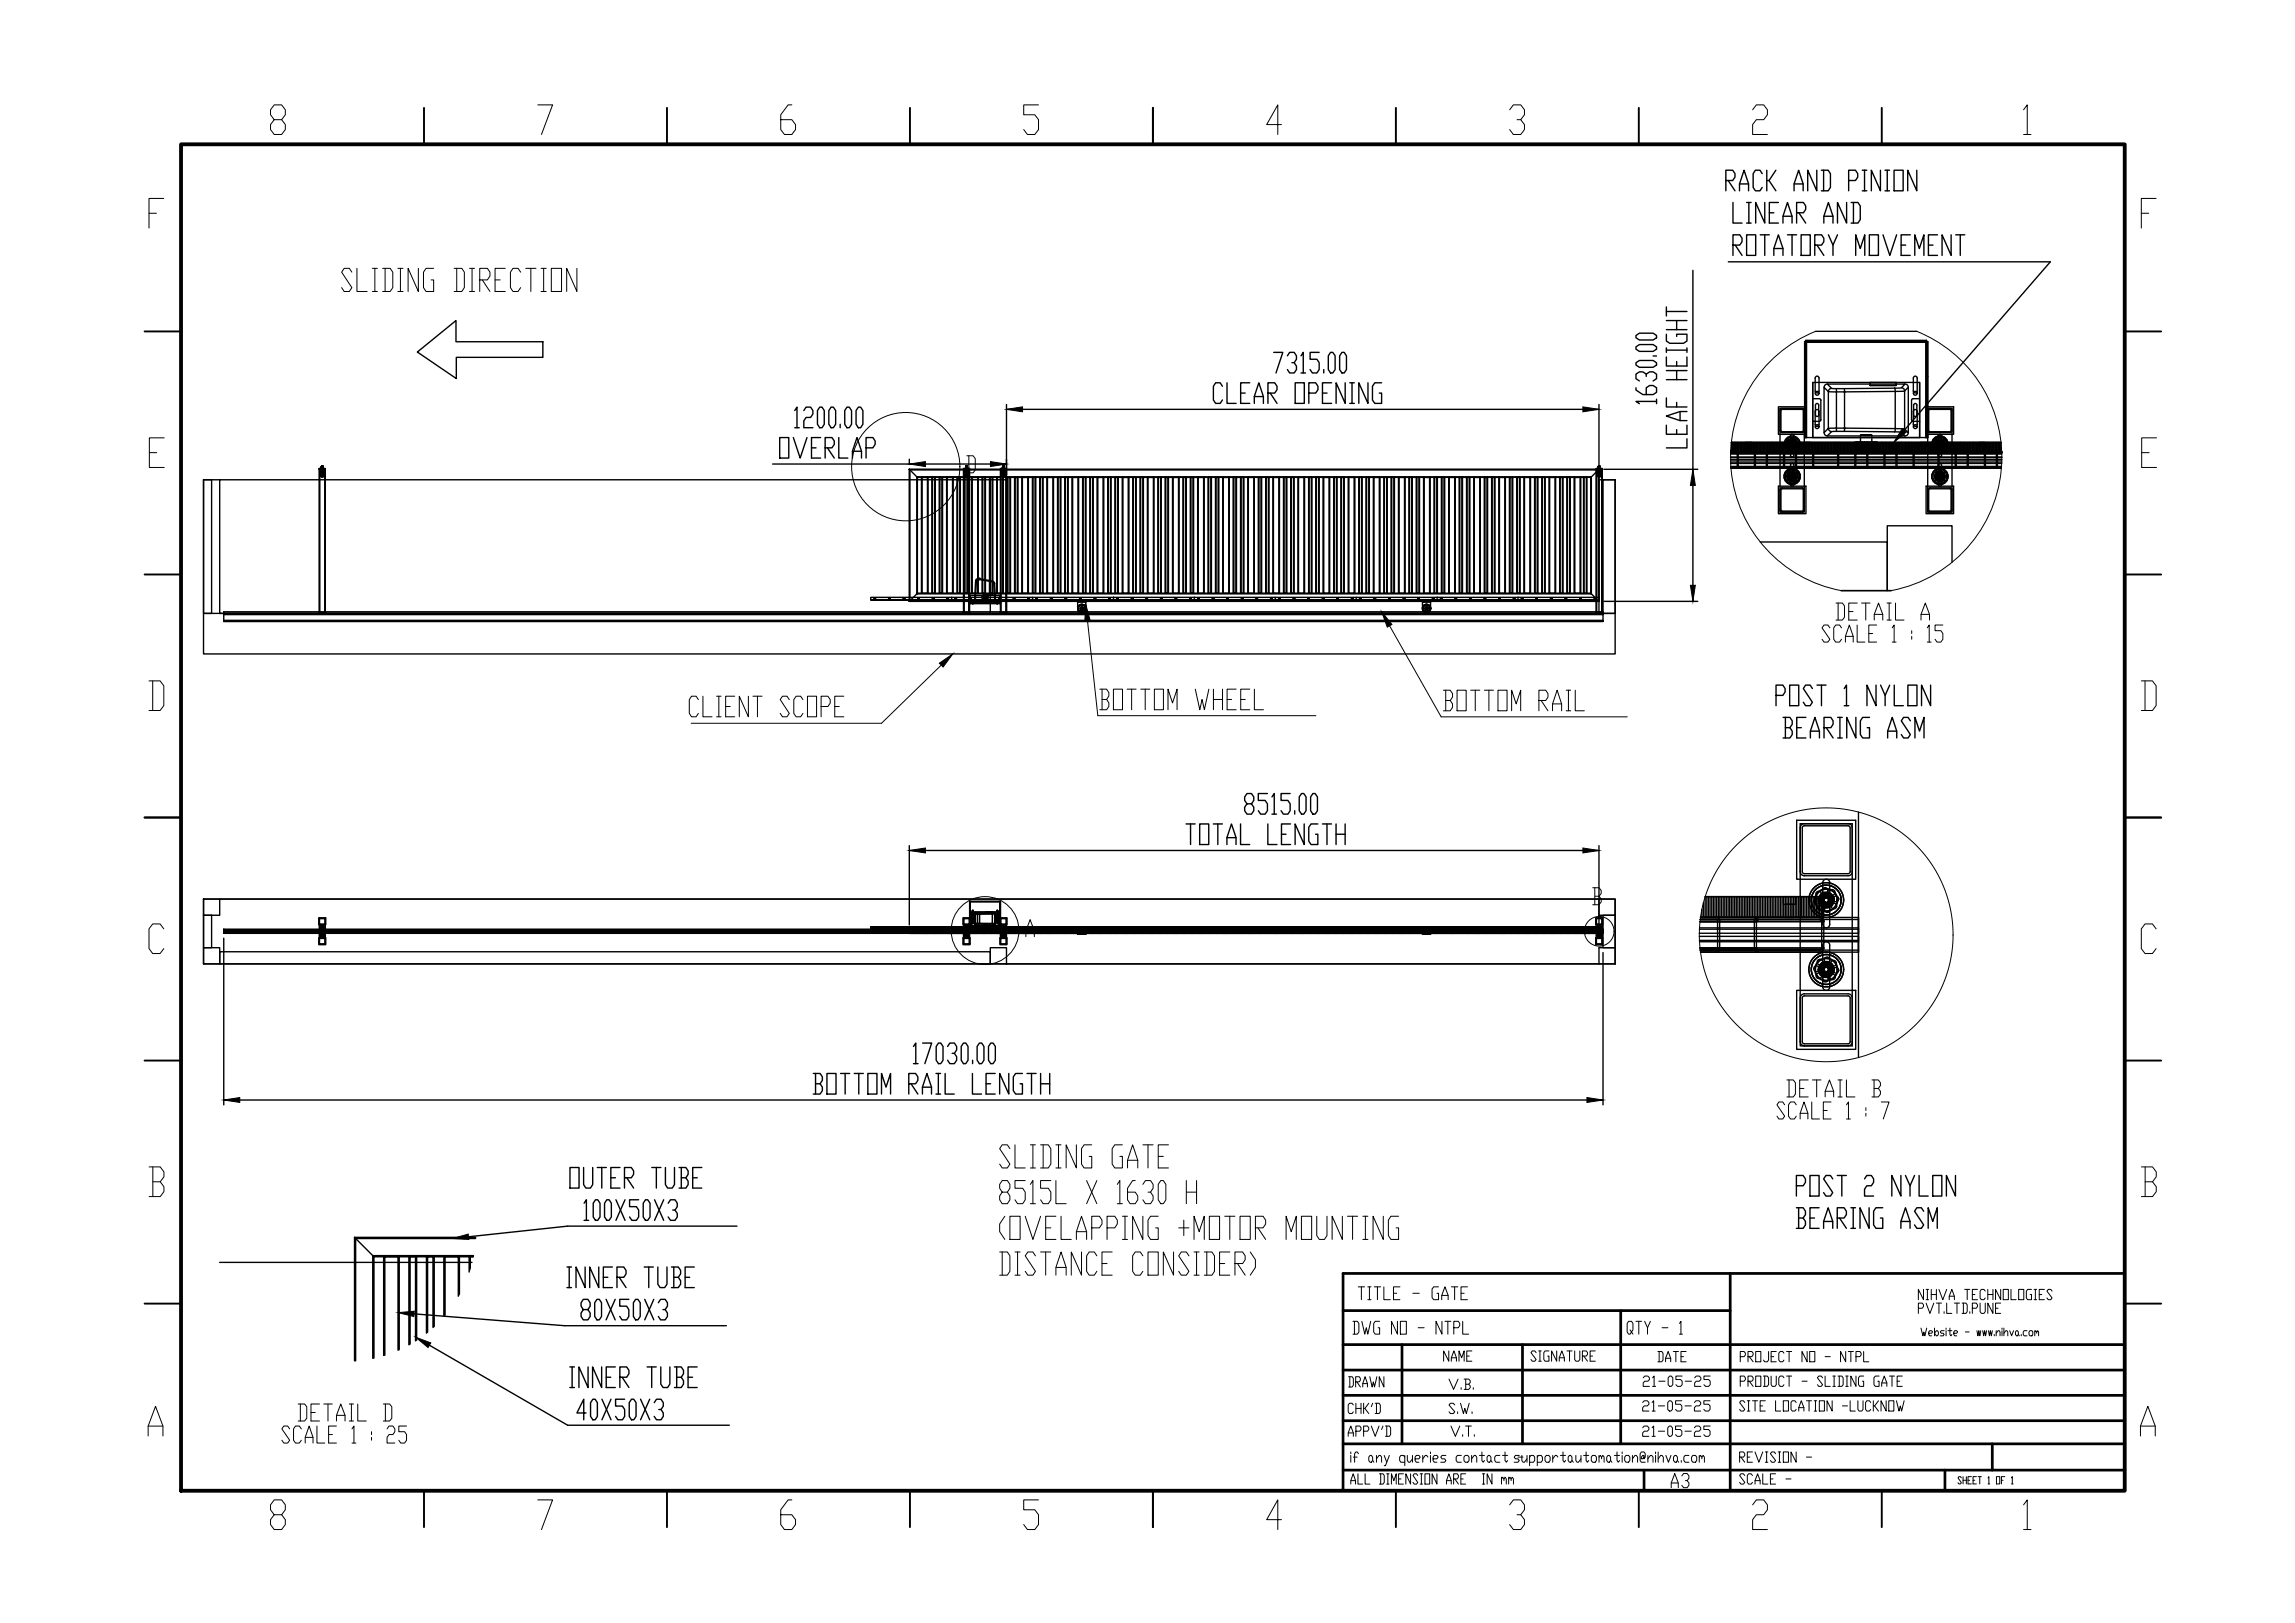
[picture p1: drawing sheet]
<svg xmlns="http://www.w3.org/2000/svg" width="420mm" height="297mm" viewBox="0 0 420 297" stroke-linecap="round" stroke-linejoin="round" font-family="sans-serif">
<defs><g id="words">
<g font-size="7.1">
<text x="316.1" y="42">LINEAR AND</text>
<text x="105.1" y="242.7">80X50X3</text>
</g>
<g font-size="6.6">
<text x="334.8" y="114.7">DETAIL A</text>
<text x="326" y="202.1">DETAIL B</text>
<text x="53.3" y="261.4">DETAIL D</text>
</g>
<text font-size="5.7" x="304.8" y="273.4">A3</text>
<g font-size="4.9">
<text x="302.3" y="250.5">DATE</text>
<text x="245.5" y="255.1">DRAWN</text>
</g>
</g></defs>
<!-- layer: 0 -->
<g fill="none" stroke="#000" stroke-width=".5">
<path d="M245.9 239.9h70.9M296.7 239.9v24.4M316.8 233.1v39.7M389 233.1h-143.1v39.7M245.9 246.1h143.1M245.9 255.4h143.1M245.9 250.7h143.1M256.7 246.1v18.2M278.7 246.1v18.2M245.9 269.1h143.1M245.9 260h143.1M245.9 264.3h143.1"/>
<path d="M301 269.1v3.7M356.1 269.1v3.7M364.7 264.3v4.8"/>
</g>
<g fill="none" stroke="#000" stroke-width=".35">
<path d="M77.6 19.7v6.7M122.1 19.7v6.7M166.6 19.7v6.7M211.1 19.7v6.7M255.6 19.7v6.7M300 19.7v6.7M344.5 19.7v6.7M26.5 60.7h6.6M389 60.7h6.7M26.5 105.1h6.6M389 105.1h6.7M26.5 149.6h6.6"/>
<path d="M389 149.6h6.7M26.5 194.1h6.6M389 194.1h6.7M26.5 238.6h6.6M389 238.6h6.7M77.6 272.8v6.7M122.1 272.8v6.7M166.6 272.8v6.7M211.1 272.8v6.7M255.6 272.8v6.7M300 272.8v6.7M344.5 272.8v6.7"/>
</g>
<path d="M33.1 26.4h355.9v246.4h-355.9z" fill="none" stroke="#000" stroke-width=".7"/>
<!-- layer: FORMAT -->
<g fill="none" stroke="#000" stroke-width=".25">
<path d="M316 33h1.2l.4-.6v-.6l-.4-.6h-1.2v3.7M316.4 33l1.2 1.9M318.5 34.9v-1.2l.8-2.5 .8 2.5v1.2M318.5 33.7h1.6M322.6 31.8l-.4-.6h-.8l-.4 .6v2.5l.4 .6h.8l.4-.6M323.5 31.2v3.7M323.9 33l1.2 1.9M325.1 31.2l-1.2 1.8h-.4M328.5 34.9v-1.2l.8-2.5 .8 2.5v1.2M328.5 33.7h1.6M332.6 31.2v3.7l-1.7-3.7v3.7M333.4 31.2h1.3l.4 .6v2.5l-.4 .6h-1.3"/>
<path d="M333.9 31.2v3.7M338.4 33h1.3l.4-.6v-.6l-.4-.6h-1.3v3.7M340.9 31.2h.9M341.4 31.2v3.7M344.3 31.2v3.7l-1.7-3.7v3.7M345.1 31.2h.8M345.1 34.9h.8M345.5 31.2v3.7M346.8 31.2h1.6v3.7h-1.6zM350.9 31.2v3.7l-1.6-3.7v3.7M305.1 56.2v1.6M305.1 58.7h3.7"/>
<path d="M305.1 57h3.7M307 58.7v1.6M309.9 49.5v60.6M316.4 47.9h59l-26.8 30.8M317.3 44.9h1.2l.4-.7v-.6l-.4-.6h-1.2v3.7M317.7 44.9l1.2 1.8M319.8 43h1.6v3.7h-1.6zM323.1 43v3.7M324.7 46.7v-1.2l.9-2.5 .8 2.5v1.2M324.7 45.5h1.7M328.1 43v3.7M329.7 43h1.7v3.7h-1.7z"/>
<path d="M332.2 44.9h1.3l.4-.7v-.6l-.4-.6h-1.3v3.7M332.7 44.9l1.2 1.8M334.7 43l.9 1.9v1.8M336.4 43l-.8 1.9M339.7 46.7v-3.7l.9 2.5 .8-2.5v3.7M342.2 43h1.7v3.7h-1.7zM344.7 43l1.3 3.7 1.2-3.7M348.1 44.9h.8M349.7 43h-1.6v3.7h1.6M350.5 46.7v-3.7l.9 2.5 .8-2.5v3.7M353 44.9h.9M354.7 43h-1.7v3.7h1.7"/>
<path d="M357.2 43v3.7l-1.7-3.7v3.7M358 43h1.7M358.9 43v3.7M76.4 64.4l7.1-5.7v3.8h15.9v2.9h-15.9v3.9zM145.5 75.1l.4-.6v3.8M145.5 78.3h.8M147.2 75.1l.4-.6h.8l.4 .6v.7l-.4 .6h-.8l-.4 .6v1.3h1.6M150.1 74.5h.4l.4 .6v2.5l-.4 .7h-.4l-.4-.7v-2.5zM152.2 74.5h.4l.4 .6v2.5l-.4 .7h-.4l-.5-.7v-2.5zM153.8 77.6v.7M155.1 74.5h.4l.4 .6v2.5l-.4 .7h-.4l-.4-.7v-2.5zM157.1 74.5h.5l.4 .6v2.5l-.4 .7h-.5l-.4-.7v-2.5z"/>
<path d="M184.3 74v12.9M184.3 74.9h108.4M223.8 70.7l-.4-.6h-.8l-.5 .6v2.5l.5 .6h.8l.4-.6M224.6 70.1v3.7h1.7M227.1 71.9h.9M228.8 70.1h-1.7v3.7h1.7M229.6 73.8v-1.2l.9-2.5 .8 2.5v1.2M229.6 72.6h1.7M232.1 71.9h1.3l.4-.6v-.6l-.4-.6h-1.3v3.7M232.5 71.9l1.3 1.9M233.2 64.5h1.7l-1.3 3.8M235.7 65.1l.4-.6h.8l.4 .6v.7l-.4 .6h-.4"/>
<path d="M236.9 66.4l.4 .6v.6l-.4 .7h-.8l-.4-.7M237.1 70.1h1.7v3.7h-1.7zM238.2 65.1l.4-.6v3.8M238.2 68.3h.8M239.6 71.9h1.3l.4-.6v-.6l-.4-.6h-1.3v3.7M241.5 64.5h-1.7v1.3h1.3l.4 .6v1.2l-.4 .7h-.8l-.5-.7M242.1 71.9h.8M242.3 67.6v.7M243.6 64.5h.4l.4 .6v2.5l-.4 .7h-.4l-.4-.7v-2.5zM243.8 70.1h-1.7v3.7h1.7M245.7 64.5h.4l.4 .6v2.5l-.4 .7h-.4l-.4-.7v-2.5zM246.3 70.1v3.7l-1.7-3.7v3.7"/>
<path d="M247.1 73.8h.8M247.1 70.1h.8M247.5 70.1v3.7M250.4 70.1v3.7l-1.6-3.7v3.7M252.9 70.1h-1.2l-.4 .6v2.5l.4 .6h1.2v-1.9h-.4M292.7 74v12.9M299.5 71v.4l1.3 .8h1.8l.7-.4v-.8l-.7-.4h-.6l-.6 .4v1.2M299.5 66.4l.6-.4h2.5l.7 .4v.4l-.7 .4h-2.5l-.6-.4zM299.5 63.5l.6-.4h2.5l.7 .4v.4l-.7 .4h-2.5l-.6-.4zM299.5 61.4l.6-.4h2.5l.7 .4v.4l-.7 .4h-2.5l-.6-.4zM301.4 68.9v-.4l-.6-.4h-.7l-.6 .4v.8l.6 .4M301.4 68.5l.6-.4h.6l.7 .4v.8l-.7 .4"/>
<path d="M302.6 65.1h.7M303.3 73.5h-3.8l.6 .4M303.3 73.1v.8M305.1 77.8v1.7h3.7v-1.7M305.1 72.8v1.7h3.7M305.1 65.3v1.7h3.7v-1.7M305.1 61.2v1.2l.6 .4h2.5l.6-.4v-1.2h-1.8v.4M305.1 69.5h3.7M305.1 67.8h3.7M305.1 63.7v.8M305.1 64.1h3.7M305.1 60.3h3.7"/>
<path d="M307 66.2v.8M307 67.8v1.7M307 73.6v.9M307 78.6v.9M307.6 75.3v1.7M308.8 75.3h-1.2l-2.5 .8 2.5 .9h1.2M308.8 63.7v.8M141.5 84.9h42.8M142.7 80.1h1.7v3.7h-1.7zM145.2 80.1l1.3 3.7 1.2-3.7M148.6 82h.8M150.2 80.1h-1.6v3.7h1.6"/>
<path d="M151.1 82h1.2l.4-.7v-.6l-.4-.6h-1.2v3.7M151.5 82l1.2 1.8M153.6 80.1v3.7h1.6M156.1 83.8v-1.2l.8-2.5 .8 2.5v1.2M156.1 82.6h1.6M158.6 82h1.2l.4-.7v-.6l-.4-.6h-1.2v3.7M166.5 84v1M293.6 85.9h17.2M308.8 80.3v1.7h-3.7M293.6 110.1h17.2M325.1 127.3h1.3l.4-.7v-.6l-.4-.6h-1.3v3.8M326.4 131.3h1.3l.4 .6v.7l-.4 .6"/>
<path d="M326.9 133.2h.8l.4 .6v.6l-.4 .7h-1.3M326.9 131.3v3.8M327.6 125.4h1.7v3.8h-1.7zM328.9 133.2h.9M330.6 131.3h-1.7v3.8h1.7M331.4 135.1v-1.3l.9-2.5 .8 2.5v1.3M331.4 133.8h1.7M331.8 126l-.4-.6h-.8l-.5 .6 1.7 2.5-.4 .7h-.8l-.5-.7M332.6 125.4h1.7M333.5 125.4v3.8M333.9 133.2h1.3l.4-.6v-.7l-.4-.6h-1.3v3.8M334.3 133.2l1.3 1.9"/>
<path d="M336.4 135.1h.9M336.4 131.3h.9M336.8 131.3v3.8M337.6 126l.4-.6v3.8M337.6 129.2h.9M339.8 131.3v3.8l-1.7-3.8v3.8M342.3 131.3h-1.3l-.4 .6v2.5l.4 .7h1.3v-1.9h-.5M343.5 125.4v3.8l-1.7-3.8v3.8M344.3 125.4l.8 1.9v1.9M345.6 135.1v-1.3l.8-2.5 .8 2.5v1.3M345.6 133.8h1.6M346 125.4l-.9 1.9"/>
<path d="M346.8 125.4v3.8h1.7M349.3 125.4h1.7v3.8h-1.7zM349.7 131.9l-.4-.6h-.8l-.4 .6 1.6 2.5-.4 .7h-.8l-.4-.7M350.6 135.1v-3.8l.8 2.5 .8-2.5v3.8M353.4 125.4v3.8l-1.6-3.8v3.8M166.5 154.8v14.5M166.5 155.7h126.2M217.1 150.8h1.7M218 150.8v3.8M219.6 150.8h1.7v3.8h-1.7zM222.1 150.8h1.7M223 150.8v3.8"/>
<path d="M224.6 154.6v-1.3l.9-2.5 .8 2.5v1.3M224.6 153.3h1.7M227.1 150.8v3.8h1.7M228.3 147.1l-.4-.6v-.6l.4-.7h.8l.4 .7v.6l-.4 .6h-.8l-.4 .6v.7l.4 .6h.8l.4-.6v-.7l-.4-.6M232 145.2h-1.6v1.3h1.2l.4 .6v1.3l-.4 .6h-.8l-.4-.6M232.1 150.8v3.8h1.7M232.9 145.9l.4-.7v3.8M232.9 149h.8M234.6 152.7h.8M236.2 145.2h-1.7v1.3h1.3l.4 .6v1.3l-.4 .6h-.9l-.4-.6M236.3 150.8h-1.7v3.8h1.7M237 148.4v.6"/>
<path d="M238.3 145.2h.4l.4 .7v2.5l-.4 .6h-.4l-.4-.6v-2.5zM238.8 150.8v3.8l-1.7-3.8v3.8M240.4 145.2h.4l.4 .7v2.5l-.4 .6h-.4l-.5-.6v-2.5zM241.3 150.8h-1.3l-.4 .6v2.5l.4 .7h1.3v-1.9h-.4M242.1 150.8h1.7M242.9 150.8v3.8M244.6 152.7h1.7M244.6 150.8v3.8M246.3 150.8v3.8M292.7 154.8v14.5M41 171.7v30.5M293.5 174.3v27.9"/>
<path d="M148.9 196.5h1.2l.5 .6v.6l-.5 .6M149.3 198.3h.8l.5 .7v.6l-.5 .6h-1.2M149.3 196.5v3.7M151.4 196.5h1.7v3.7h-1.7zM153.9 196.5h1.7M154.7 196.5v3.7M156.4 196.5h1.6M157.2 196.5v3.7M158.9 196.5h1.6v3.7h-1.6zM166.4 198.3h1.2l.4-.6v-.6l-.4-.6h-1.2v3.7M166.8 198.3l1.2 1.9M167.2 191.5l.5-.6v3.8"/>
<path d="M167.2 194.7h.9M168.9 199h1.6M168.9 190.9h1.7l-1.3 3.8M171.4 196.5h.8M171.8 196.5v3.7M171.8 190.9h.4l.4 .6v2.5l-.4 .7h-.4l-.4-.7v-2.5zM173 196.5v3.7h1.7M173.5 191.5l.4-.6h.8l.4 .6v.7l-.4 .6h-.4M174.7 192.8l.4 .6v.6l-.4 .7h-.8l-.4-.7M176.4 190.9h.4l.4 .6v2.5l-.4 .7h-.4l-.4-.7v-2.5zM178 196.5v3.7h1.7M178.1 194v.7"/>
<path d="M179.3 190.9h.4l.4 .6v2.5l-.4 .7h-.4l-.4-.7v-2.5zM180.5 198.3h.9M181.4 190.9h.4l.4 .6v2.5l-.4 .7h-.4l-.4-.7v-2.5zM182.2 196.5h-1.7v3.7h1.7M184.7 196.5v3.7l-1.7-3.7v3.7M187.2 196.5h-1.3l-.4 .6v2.5l.4 .6h1.3v-1.9h-.4M188 196.5h1.7M188.8 196.5v3.7M190.5 198.3h1.7M190.5 196.5v3.7M192.2 196.5v3.7M41 201.3h252.5"/>
<path d="M104.3 213.7h1.7v3.7h-1.7zM106.8 213.7v3.1l.5 .6h.8l.4-.6v-3.1M109 219.6h.4l.5 .6v2.5l-.5 .6h-.4l-.4-.6v-2.5zM109.3 213.7h1.7M110.2 213.7v3.7M111.1 219.6h.4l.4 .6v2.5l-.4 .6h-.4l-.4-.6v-2.5zM111.8 215.6h.9M112.8 219.6l1.6 3.7M113.5 213.7h-1.7v3.7h1.7M114.3 215.6h1.3l.4-.7v-.6l-.4-.6h-1.3v3.7M114.4 219.6l-1.6 3.7M114.8 215.6l1.2 1.8"/>
<path d="M116.9 219.6h-1.6v1.2h1.2l.4 .7v1.2l-.4 .6h-.8l-.4-.6M118.2 219.6h.4l.4 .6v2.5l-.4 .6h-.4l-.4-.6v-2.5zM119.3 213.7h1.7M119.8 219.6l1.7 3.7M120.2 213.7v3.7M121.5 219.6l-1.7 3.7M121.8 213.7v3.1l.4 .6h.9l.4-.6v-3.1M124.3 213.7h1.3l.4 .6v.6l-.4 .7M124.7 215.6h.9l.4 .6v.6l-.4 .6h-1.3M124.7 213.7v3.7M126.8 215.6h.9M128.5 213.7h-1.7v3.7h1.7"/>
<path d="M161.4 200.2v-3.7l.8 2.5 .8-2.5v3.7M168.9 200.2v-1.2l.8-2.5 .8 2.5v1.2M171.4 200.2h.8M328.9 217h1.2l.4-.6v-.6l-.4-.7h-1.2v3.8M331.4 215.1h1.6v3.8h-1.6zM335.5 215.8l-.4-.7h-.8l-.4 .7 1.6 2.5-.4 .6h-.8l-.4-.6M336.4 215.1h1.6M337.2 215.1v3.8M341.4 215.8l.4-.7h.8l.4 .7v.6l-.4 .6h-.8l-.4 .6v1.3h1.6M348 215.1v3.8l-1.7-3.8v3.8M348.8 215.1l.9 1.9v1.9M350.5 215.1l-.8 1.9"/>
<path d="M351.3 215.1v3.8h1.7M353.8 215.1h1.7v3.8h-1.7zM358 215.1v3.8l-1.7-3.8v3.8M103.8 231.9h.8M104.2 231.9v3.8M106.9 220.2l.5-.6v3.7M106.9 223.3h.9M107.1 231.9v3.8l-1.6-3.8v3.8M109.6 231.9v3.8l-1.6-3.8v3.8M110.5 233.8h.8M112.1 231.9h-1.6v3.8M113 233.8h1.2l.4-.7v-.6l-.4-.6h-1.2v3.8"/>
<path d="M113.4 233.8l1.2 1.9M117.9 231.9h1.7M118.8 231.9v3.8M120.4 231.9v3.1l.5 .7h.8l.4-.7v-3.1M122.3 220.2l.5-.6h.8l.4 .6v.6l-.4 .7h-.4M122.9 231.9h1.3l.4 .6v.6l-.4 .7M123.4 233.8h.8l.4 .6v.6l-.4 .7h-1.3M123.4 231.9v3.8M123.6 221.5l.4 .6v.6l-.4 .6h-.8l-.5-.6M125.4 233.8h.9M127.1 231.9h-1.7v3.8h1.7M134.9 224.4h-31l-18.1 2"/>
<path d="M328.9 221h1.2l.4 .7v.6l-.4 .6M329.3 222.9h.8l.4 .6v.7l-.4 .6h-1.2M329.3 221v3.8M331.4 222.9h.8M333 221h-1.6v3.8h1.6M333.9 224.8v-1.3l.8-2.5 .8 2.5v1.3M333.9 223.5h1.6M336.4 222.9h1.2l.4-.6v-.6l-.4-.7h-1.2v3.8M336.8 222.9l1.2 1.9M338.9 224.8h.8M338.9 221h.8M339.3 221v3.8"/>
<path d="M342.2 221v3.8l-1.7-3.8v3.8M344.7 221h-1.3l-.4 .7v2.5l.4 .6h1.3v-1.9h-.4M348 224.8v-1.3l.8-2.5 .9 2.5v1.3M348 223.5h1.7M352.2 221.7l-.4-.7h-.9l-.4 .7 1.7 2.5-.4 .6h-.9l-.4-.6M353 224.8v-3.8l.8 2.5 .9-2.5v3.8M75.8 240.5l27.6 2.1h29.6M78.6 246.2l25.3 14.6h29.6M104.3 250.2h.9M104.3 253.9h.9M104.7 250.2v3.7M107.3 258.6h-1.7l1.3-2.5v3.7"/>
<path d="M107.7 250.2v3.7l-1.7-3.7v3.7M108.5 256.1h.5l.4 .6v2.5l-.4 .6h-.5l-.4-.6v-2.5zM110.1 250.2v3.7l-1.6-3.7v3.7M110.2 256.1l1.7 3.7M111 252.1h.8M111.9 256.1l-1.7 3.7M112.6 250.2h-1.6v3.7h1.6M113.5 252.1h1.2l.4-.7v-.6l-.4-.6h-1.2v3.7M113.9 252.1l1.2 1.8M114.4 256.1h-1.7v1.2h1.2l.5 .7v1.2l-.5 .6h-.8l-.4-.6M115.6 256.1h.4l.4 .6v2.5l-.4 .6h-.4l-.4-.6v-2.5zM117.3 256.1l1.6 3.7"/>
<path d="M118.5 250.2h1.6M118.9 256.1l-1.6 3.7M119.3 250.2v3.7M119.8 256.7l.4-.6h.8l.4 .6v.6l-.4 .7h-.4M121 250.2v3.1l.4 .6h.8l.4-.6v-3.1M121 258l.4 .6v.6l-.4 .6h-.8l-.4-.6M123.5 250.2h1.2l.4 .6v.6l-.4 .7M123.9 252.1h.8l.4 .6v.6l-.4 .6h-1.2M123.9 250.2v3.7M126 252.1h.8M127.6 250.2h-1.6v3.7h1.6"/>
</g>
<!-- layer: 0 -->
<g fill="none" stroke="#000" stroke-width=".18">
<path d="M98.5 19.2h2.7l-2.1 5.4M145 19.2h-.7l-1.4 1.8v2.7l.7 .9h1.4l.6-.9v-.9l-.6-.9h-2.1M190.1 19.2h-2.7v1.8h2l.7 .9v1.8l-.7 .9h-1.3l-.7-.9M27.3 39h1.3M30 36.3h-2.7v5.4M50.2 21.9l-.7-.9v-.9l.7-.9h1.4l.6 .9v.9l-.6 .9h-1.4l-.7 .9v.9l.7 .9h1.4l.6-.9v-.9l-.6-.9M234.6 22.8h-2.7l2-3.6v5.4M276.4 20.1l.7-.9h1.3l.7 .9v.9l-.7 .9h-.7M278.4 21.9l.7 .9v.9l-.7 .9h-1.3l-.7-.9M320.9 20.1l.6-.9h1.4l.7 .9v.9l-.7 .9h-1.4l-.6 .9v1.8h2.7M370.5 20.1l.6-.9v5.4M370.5 24.6h1.3"/>
<path d="M392 39h1.4M394.7 36.3h-2.7v5.4M64.4 49.8l-.4-.7h-1l-.5 .7 1.9 2.8-.4 .7h-1l-.5-.7M65.3 49.1v4.2h1.9M68.2 49.1h.9M68.2 53.3h.9M68.6 49.1v4.2M70 49.1h1.4l.5 .7v2.8l-.5 .7h-1.4M70.5 49.1v4.2M72.8 49.1h1M72.8 53.3h1M73.3 49.1v4.2"/>
<path d="M76.6 49.1v4.2l-1.9-4.2v4.2M79.4 49.1h-1.4l-.5 .7v2.8l.5 .7h1.4v-2.1h-.5M83.1 49.1h1.4l.5 .7v2.8l-.5 .7h-1.4M83.6 49.1v4.2M86 49.1h.9M86 53.3h.9M86.4 49.1v4.2M87.8 51.2h1.4l.5-.7v-.7l-.5-.7h-1.4v4.2M88.3 51.2l1.4 2.1M90.6 51.2h1M92.5 49.1h-1.9v4.2h1.9M95.3 49.8l-.5-.7h-.9l-.5 .7v2.8l.5 .7h.9l.5-.7"/>
<path d="M96.3 49.1h1.8M97.2 49.1v4.2M99.1 49.1h.9M99.1 53.3h.9M99.5 49.1v4.2M100.9 49.1h1.9v4.2h-1.9zM105.6 49.1v4.2l-1.9-4.2v4.2M332.4 60.6a24.8 24.8 0 0 0-15.5 25.5 24.8 24.8 0 0 0 20.2 22M350.9 60.6a24.8 24.8 0 0 1 15.5 25.5 24.8 24.8 0 0 1-20.2 22M27.3 82.8h1.4M30.1 80.1h-2.8v5.5h2.8M177 83.4h1.2l.3 .5v2.1l-.3 .5h-1.2"/>
<path d="M177.4 83.4v3.1M392.1 82.8h1.4M394.8 80.1h-2.7v5.5h2.7M199.1 113.6l1.9 17.4h39.9M254.4 114.5l9.4 16.7h34.1M335 114.9l-.4-.5h-.7l-.3 .5 1.4 2.1-.4 .5h-.7l-.3-.5M337.1 114.9l-.3-.5h-.7l-.4 .5v2.1l.4 .5h.7l.3-.5M337.8 117.5v-1l.8-2.1 .7 2.1v1M340 114.4v3.1h1.4M343.6 114.4h-1.5v3.1h1.5M346.4 114.9l.4-.5v3.1M346.4 117.5h.7"/>
<path d="M350 116.5v.5M352.8 114.9l.4-.5v3.1M352.8 117.5h.8M355.7 114.4h-1.4v1h1l.4 .5v1.1l-.4 .5h-.7l-.3-.5M27.3 124.6h2l.7 .9v3.6l-.7 .9h-2M28 124.6v5.4M127.9 128l-.5-.6h-.8l-.4 .6v2.6l.4 .6h.8l.5-.6M128.7 127.4v3.8h1.7M131.2 127.4h.8M131.2 131.2h.8M131.6 127.4v3.8M132.8 129.3h.9"/>
<path d="M134.5 127.4h-1.7v3.8h1.7M137 127.4v3.8l-1.7-3.8v3.8M137.8 127.4h1.7M138.7 127.4v3.8M144.5 128l-.4-.6h-.8l-.5 .6 1.7 2.6-.4 .6h-.8l-.5-.6M147 128l-.4-.6h-.8l-.5 .6v2.6l.5 .6h.8l.4-.6M147.8 127.4h1.7v3.8h-1.7zM150.3 129.3h1.3l.4-.6v-.7l-.4-.6h-1.3v3.8M152.8 129.3h.9M154.5 127.4h-1.7v3.8h1.7M172.3 121.7l-10.9 10.7h-34.9M201.3 126.1h1.3l.4 .7v.6l-.4 .6"/>
<path d="M201.8 128h.8l.4 .6v.7l-.4 .6h-1.3M201.8 126.1v3.8M203.8 126.1h1.7v3.8h-1.7zM206.3 126.1h1.7M207.2 126.1v3.8M208.8 126.1h1.7M209.7 126.1v3.8M211.3 126.1h1.7v3.8h-1.7zM213.8 129.9v-3.8l.9 2.5 .8-2.5v3.8M218.8 126.1l.9 3.8 .4-1.9 .4 1.9 .8-3.8M222.2 126.1v3.8M222.2 128h1.6"/>
<path d="M223.8 126.1v3.8M224.6 128h.9M226.3 126.1h-1.7v3.8h1.7M227.1 128h.9M228.8 126.1h-1.7v3.8h1.7M229.6 126.1v3.8h1.7M264.3 126.3h1.2l.4 .6v.7l-.4 .6M264.7 128.2h.8l.4 .6v.7l-.4 .6h-1.2M264.7 126.3v3.8M266.7 126.3h1.7v3.8h-1.7zM269.2 126.3h1.7M270.1 126.3v3.8"/>
<path d="M271.7 126.3h1.7M272.6 126.3v3.8M274.2 126.3h1.7v3.8h-1.7zM276.7 130.1v-3.8l.9 2.5 .8-2.5v3.8M281.7 128.2h1.3l.4-.6v-.7l-.4-.6h-1.3v3.8M282.1 128.2l1.3 1.9M284.2 130.1v-1.3l.9-2.5 .8 2.5v1.3M284.2 128.8h1.7M286.7 126.3h.9M286.7 130.1h.9M287.1 126.3v3.8M288.4 126.3v3.8h1.7"/>
<path d="M392 124.6h2.1l.6 .9v3.6l-.6 .9h-2.1M392.7 124.6v5.4M30 170l-.7-.9h-1.3l-.7 .9v3.6l.7 .9h1.3l.7-.9M187.8 171.4v-1l.8-2.1 .8 2.1v1M187.8 170.4h1.6M291.6 162.5h1.2l.3 .5v.5l-.3 .5M292 164h.8l.3 .5v.6l-.3 .5h-1.2M292 162.5v3.1M394.7 170l-.6-.9h-1.4l-.7 .9v3.6l.7 .9h1.4l.6-.9M27.3 213.6h2l.7 .9v.9l-.7 .9M28 216.3h1.3l.7 .9v.9l-.7 .9h-2M28 213.6v5.4"/>
<path d="M183.5 218.2l-.5-.7v-.7l.5-.7h.9l.5 .7v.7l-.5 .7h-.9l-.5 .7v.7l.5 .7h.9l.5-.7v-.7l-.5-.7M184.9 210.2l-.5-.7h-.9l-.5 .7 1.9 2.8-.5 .8h-.9l-.5-.8M185.8 209.5v4.3h1.9M187.7 216.1h-1.9v1.4h1.4l.5 .7v1.4l-.5 .7h-.9l-.5-.7M188.6 216.8l.5-.7v4.2M188.6 209.5h1M188.6 213.8h1M189.1 209.5v4.3M190.5 209.5h1.4l.5 .7v2.8l-.5 .8h-1.4M191 209.5v4.3M192.4 216.1h-1.9v1.4h1.4l.5 .7v1.4l-.5 .7h-.9l-.5-.7M193.3 216.1v4.2h1.9"/>
<path d="M193.3 209.5h1M193.3 213.8h1M193.8 209.5v4.3M197.1 209.5v4.3l-1.9-4.3v4.3M198.9 216.1l1.9 4.2M199.9 209.5h-1.4l-.5 .7v2.8l.5 .8h1.4v-2.2h-.5M200.8 216.1l-1.9 4.2M204.6 216.8l.4-.7v4.2M205.5 209.5h-1.4l-.5 .7v2.8l.5 .8h1.4v-2.2h-.5M206.4 213.8v-1.4l1-2.9 .9 2.9v1.4M206.4 212.4h1.9M207.8 216.1h-.4l-1 1.4v2.1l.5 .7h.9l.5-.7v-.7l-.5-.7h-1.4"/>
<path d="M209.2 216.8l.5-.7h.9l.5 .7v.7l-.5 .7h-.4M209.2 209.5h1.9M210.2 209.5v4.3M210.6 218.2l.5 .7v.7l-.5 .7h-.9l-.5-.7M212 211.6h1M212.5 216.1h.5l.4 .7v2.8l-.4 .7h-.5l-.5-.7v-2.8zM213.9 209.5h-1.9v4.3h1.9M217.2 216.1v4.2M217.2 218.2h1.9M219.1 216.1v4.2M326.7 202.2l-.3-.5h-.7l-.4 .5 1.4 2.1-.3 .5h-.7l-.4-.5M328.9 202.2l-.4-.5h-.7l-.4 .5v2.1l.4 .5h.7l.4-.5"/>
<path d="M329.6 204.8v-1l.7-2.1 .7 2.1v1M331.7 201.7v3.1h1.4M335.2 201.7h-1.4v3.1h1.4M338 202.2l.4-.5v3.1M338 204.8h.8M344.4 201.7h1.4l-1 3.1M392 213.6h2.1l.7 .9v.9l-.7 .9M392.7 216.3h1.4l.7 .9v.9l-.7 .9h-2.1M392.7 213.6v5.4M183 229.1h1.4l.5 .7v2.9l-.5 .7h-1.4M183.5 229.1v4.3M184 222.6l-1 1.4v1.4l1 1.4"/>
<path d="M184.9 222.6h1.9v4.2h-1.9zM185.8 229.1h1M185.8 233.4h1M186.3 229.1v4.3M187.7 222.6l1.4 4.2 1.4-4.2M188.6 220.3h1M189.6 229.8l-.5-.7h-.9l-.5 .7 1.9 2.9-.5 .7h-.9l-.5-.7M190.5 229.1h1.9M191.4 224.7h1M191.4 229.1v4.3M193.3 222.6h-1.9v4.2h1.9M193.3 233.4v-1.4l1-2.9 .9 2.9v1.4"/>
<path d="M193.3 232h1.9M194.3 222.6v4.2h1.8M197.1 226.8v-1.4l.9-2.8 .9 2.8v1.4M197.1 225.4h1.8M198 229.1v4.3l-1.9-4.3v4.3M199.9 224.7h1.4l.4-.7v-.7l-.4-.7h-1.4v4.2M200.8 229.8l-.5-.7h-.9l-.5 .7v2.9l.5 .7h.9l.5-.7M201.7 231.3h1M202.7 224.7h1.4l.5-.7v-.7l-.5-.7h-1.4v4.2M203.6 229.1h-1.9v4.3h1.9M204.6 220.3h.9M205.5 226.8h.9"/>
<path d="M205.5 222.6h.9M206 222.6v4.2M209.2 222.6v4.2l-1.8-4.2v4.2M209.2 229.8l-.4-.7h-1l-.4 .7v2.9l.4 .7h1l.4-.7M210.2 229.1h1.8v4.3h-1.8zM212 222.6h-1.4l-.4 .7v2.8l.4 .7h1.4v-2.1h-.4M214.8 229.1v4.3l-1.8-4.3v4.3M215.8 224.7h1.9M216.7 223.3v2.8M217.7 229.8l-.5-.7h-.9l-.5 .7 1.9 2.9-.5 .7h-.9l-.5-.7M218.6 226.8v-4.2l.9 2.8 1-2.8v4.2M218.6 229.1h.9"/>
<path d="M218.6 233.4h.9M219.1 229.1v4.3M220.5 229.1h1.4l.4 .7v2.9l-.4 .7h-1.4M220.9 229.1v4.3M221.4 222.6h1.9v4.2h-1.9zM223.3 231.3h.9M224.2 222.6h1.9M225.1 229.1h-1.8v4.3h1.8M225.1 222.6v4.2M226.1 231.3h1.4l.5-.7v-.8l-.5-.7h-1.4v4.3M226.6 231.3l1.4 2.1M227 222.6h1.9v4.2h-1.9z"/>
<path d="M228.9 229.1l.9 1.5v1.4l-.9 1.4M229.8 224.7h1.4l.5-.7v-.7l-.5-.7h-1.4v4.2M230.3 224.7l1.4 2.1M235.5 226.8v-4.2l.9 2.8 .9-2.8v4.2M238.3 222.6h1.8v4.2h-1.8zM241.1 222.6v3.5l.4 .7h1l.4-.7v-3.5M245.8 222.6v4.2l-1.9-4.2v4.2M246.7 222.6h1.9M247.6 222.6v4.2M248.7 235.5h1.1M249.2 235.5v2.4M249.5 226.8h.9"/>
<path d="M249.5 222.6h.9M250 222.6v4.2M250.4 235.5h.6M250.4 237.9h.6M250.7 235.5v2.4M251.6 235.5h1.2M252.2 235.5v2.4M253.2 222.6v4.2l-1.8-4.2v4.2M253.4 235.5v2.4h1.1M255.1 236.7h.6M256 222.6h-1.4l-.4 .7v2.8l.4 .7h1.4v-2.1h-.4M256.3 235.5h-1.2v2.4h1.2"/>
<path d="M258.7 236.7h1.1M263.4 235.5h-.9l-.3 .4v1.6l.3 .4h.9v-1.2h-.3M263.9 237.9v-.8l.6-1.6 .6 1.6v.8M263.9 237.1h1.2M265.7 235.5h1.2M266.3 235.5v2.4M267.5 236.7h.6M268.7 235.5h-1.2v2.4h1.2M351.2 239.4h.7l.2-.3v-.3l-.2-.3h-.7v1.9M352.1 236v1.9l-.9-1.9v1.9M352.6 238.5l.7 1.9 .7-1.9M352.6 237.9h.5"/>
<path d="M352.6 236h.5M352.9 236v1.9M353.6 236v1.9M353.6 236.9h.9M354.5 236v1.9M354.5 238.5h.9M355 236l.7 1.9 .7-1.9M355 238.5v1.9M356.4 238.5v1.9h.9M356.9 237.9v-.7l.4-1.2 .5 1.2v.7M356.9 237.2h.9M357.8 238.5h.9"/>
<path d="M358.3 238.5v1.9M359.2 238.5h.7l.2 .3v1.3l-.2 .3h-.7M359.4 238.5v1.9M359.7 236h.9M360.1 236v1.9M361.1 239.4h.7l.2-.3v-.3l-.2-.3h-.7v1.9M361.1 236.9h.5M362 236h-.9v1.9h.9M362.5 238.5v1.6l.2 .3h.5l.2-.3v-1.6M363.4 236.3l-.2-.3h-.5l-.2 .3v1.2l.2 .4h.5l.2-.4M363.9 236.9h1M363.9 236v1.9"/>
<path d="M364.9 238.5v1.9l-1-1.9v1.9M364.9 236v1.9M365.3 239.4h.5M366.3 236v1.9l-1-1.9v1.9M366.3 238.5h-1v1.9h1M366.7 236h1v1.9h-1zM368.2 236v1.9h.9M369.6 236h.9v1.9h-.9zM371.9 236h-.7l-.2 .3v1.2l.2 .4h.7v-1h-.2M372.4 237.9h.5M372.4 236h.5M372.6 236v1.9"/>
<path d="M373.3 236.9h.5M374.3 236h-1v1.9h1M375.7 236.3l-.2-.3h-.5l-.3 .3 1 1.2-.2 .4h-.5l-.3-.4M247.7 241.8h.8l.3 .4v1.6l-.3 .4h-.8M247.8 257.1l-.3-.3h-.4l-.3 .3v1.3l.3 .3h.4l.3-.3M248 241.8v2.4M248.2 256.8v1.9M248.2 257.8h1M249.2 256.8v1.9M249.3 241.8l.6 2.4 .2-1.2 .3 1.2 .5-2.4M249.6 256.8v1.9M249.9 257.8l.7 .9"/>
<path d="M250.6 256.8l-.7 1h-.3M251.3 256.8l-.2 .6M251.8 256.8h.7l.2 .3v1.3l-.2 .3h-.7M252 256.8v1.9M252.6 241.8h-.8l-.3 .4v1.6l.3 .4h.8v-1.2h-.3M255.8 241.8v2.4l-1.1-2.4v2.4M256.4 241.8h1.1v2.4h-1.1zM259.6 243h1.1M264 241.8v2.4l-1.1-2.4v2.4M264.5 241.8h1.1M265.1 241.8v2.4M265.2 247.2v1.9l-.9-1.9v1.9"/>
<path d="M265.3 252.4l.8 1.9 .8-1.9M265.7 249.1v-.6l.5-1.3 .4 1.3v.6M265.7 248.5h.9M266.2 243h.8l.2-.4v-.4l-.2-.4h-.8v2.4M266.3 257.1l-.2-.3h-.6l-.2 .3 1 1.3-.2 .3h-.6l-.2-.3M266.9 258.4v.3M267.1 249.1v-1.9l.5 1.3 .5-1.3v1.9M267.4 256.8l.5 1.9 .3-.9 .2 .9 .6-1.9M267.5 254v.3M267.8 241.8v2.4h1.1M268.1 252.4h.8l.3 .3v.3l-.3 .3M268.3 253.3h.6l.3 .3v.4l-.3 .3h-.8"/>
<path d="M268.3 252.4v1.9M268.5 248.2h.5M269.5 247.2h-1v1.9h1M269.5 258.4v.3M269.7 254v.3M281.2 247.6l-.2-.4h-.5l-.2 .4 .9 1.2-.2 .3h-.5l-.2-.3M281.7 249.1h.5M281.7 247.2h.5M281.9 247.2v1.9M283.6 247.2h-.7l-.3 .4v1.2l.3 .3h.7v-.9h-.3M285 247.2v1.9l-.9-1.9v1.9M285.5 249.1v-.6l.4-1.3 .5 1.3v.6"/>
<path d="M285.5 248.5h.9M286.9 247.2h.9M287.3 247.2v1.9M288.3 247.2v1.6l.2 .3h.5l.2-.3v-1.6M289.7 248.2h.7l.2-.3v-.3l-.2-.4h-.7v1.9M289.9 248.2l.7 .9M291.1 248.2h.5M292.1 247.2h-1v1.9h1M298.4 243.4l.3 .4-.3 .4h-.2l-.3-.4v-1.6l.3-.4h.5l.3 .4v1.2l-.3 .4 .3 .4M299.5 241.8h1.1M300 241.8v2.4M300.7 256.7l.3-.3h.6l.3 .3v.3l-.3 .3h-.6l-.3 .3v.7h1.2"/>
<path d="M300.8 252.2l.3-.4h.6l.3 .4v.3l-.3 .3h-.6l-.3 .3v.6h1.2M301.1 241.8l.5 1.2v1.2M302.2 241.8l-.6 1.2M302.5 256.7l.2-.3v1.9M302.5 258.3h.5M302.5 252.2l.3-.4v1.9M302.5 253.7h.6M303.6 257.3h1.2M303.7 252.8h1.1M304.3 243h1M305.6 256.4h.3l.3 .3v1.2l-.3 .4h-.3l-.3-.4v-1.2zM305.7 251.8h.3l.2 .4v1.2l-.2 .3h-.3l-.3-.3v-1.2z"/>
<path d="M307.5 242.2l.2-.4v2.4M307.5 244.2h.5M307.9 256.4h-1.1v.6h.8l.3 .3v.6l-.3 .4h-.5l-.3-.4M308 251.8h-1.2v.7h.9l.3 .3v.6l-.3 .3h-.6l-.3-.3M308.5 257.3h1.1M308.5 252.8h1.2M310.2 256.7l.3-.3h.6l.3 .3v.3l-.3 .3h-.6l-.3 .3v.7h1.2M310.2 252.2l.3-.4h.6l.3 .4v.3l-.3 .3h-.6l-.3 .3v.6h1.2M313.1 256.4h-1.2v.6h.9l.3 .3v.6l-.3 .4h-.6l-.3-.4M313.1 251.8h-1.1v.7h.8l.3 .3v.6l-.3 .3h-.6l-.2-.3M318.6 248.3h.7l.2-.3v-.3l-.2-.3h-.7v1.8M318.6 252.8h.7l.2-.3v-.3l-.2-.4h-.7v1.9"/>
<path d="M319.4 256.7l-.2-.3h-.5l-.2 .3 .9 1.2-.2 .4h-.5l-.2-.4M319.9 256.4h.5M319.9 258.3h.5M320 248.3h.7l.3-.3v-.3l-.3-.3h-.7v1.8M320 252.8h.7l.3-.3v-.3l-.3-.4h-.7v1.9M320.1 256.4v1.9M320.2 248.3l.8 .9M320.2 252.8l.8 .9M320.8 256.4h1M321.3 256.4v1.9M321.4 247.4h1v1.8h-1zM321.4 251.8h1v1.9h-1z"/>
<path d="M322.2 257.3h.5M322.8 251.8h.7l.3 .4v1.2l-.3 .3h-.7M323.1 251.8v1.9M323.2 256.4h-1v1.9h1M323.8 247.4v1.5l-.3 .3h-.4l-.3-.3M324.2 251.8v1.6l.3 .3h.5l.2-.3v-1.6M324.2 248.3h.5M325.1 256.4v1.9h.9M325.2 247.4h-1v1.8h1M326.5 256.4h.9v1.9h-.9zM326.6 247.7l-.2-.3h-.5l-.2 .3v1.2l.2 .3h.5l.2-.3M326.6 252.2l-.2-.4h-.5l-.2 .4v1.2l.2 .3h.5l.2-.3"/>
<path d="M327.1 247.4h.9M327.1 251.8h.9M327.5 247.4v1.8M327.5 251.8v1.9M328.8 256.7l-.2-.3h-.5l-.2 .3v1.2l.2 .4h.5l.2-.4M329.3 258.3v-.7l.5-1.2 .4 1.2v.7M329.3 257.6h.9M329.9 252.8h.9M330.7 256.4h1M330.8 247.4v1.8l-.9-1.8v1.8M331.2 256.4v1.9M331.3 247.4h.9v1.8h-.9z"/>
<path d="M332.1 256.4h.5M332.1 258.3h.5M332.4 256.4v1.9M333.1 256.4h.9v1.9h-.9zM333.7 252.2l-.3-.4h-.4l-.3 .4 1 1.2-.3 .3h-.4l-.3-.3M334.1 251.8v1.9h1M334.1 248.3h1M335.4 256.4v1.9l-.9-1.9v1.9M335.6 251.8h.4M335.6 253.7h.4M335.8 251.8v1.9M336.5 251.8h.7l.2 .4v1.2l-.2 .3h-.7"/>
<path d="M336.7 251.8v1.9M337.3 257.3h1M337.9 247.4v1.8l-.9-1.8v1.8M337.9 251.8h.5M337.9 253.7h.5M338.1 251.8v1.9M338.4 247.4h.9M338.7 256.4v1.9h1M338.8 247.4v1.8M339.8 248.3h.7l.2-.3v-.3l-.2-.3h-.7v1.8M339.8 251.8v1.9l-1-1.9v1.9M340.1 256.4v1.5l.3 .4h.4l.3-.4v-1.5"/>
<path d="M341.2 247.4v1.8h.9M341.2 251.8h-.7l-.2 .4v1.2l.2 .3h.7v-.9h-.2M342.5 256.7l-.2-.3h-.5l-.3 .3v1.2l.3 .4h.5l.2-.4M343 256.4v1.9M343.2 257.3l.7 1M343.9 256.4l-.7 .9h-.2M344 251.8h-.7l-.2 .4v1.2l.2 .3h.7v-.9h-.2M344.5 253.7v-.6l.5-1.3 .4 1.3v.6M344.5 253.1h.9M345.3 256.4v1.9l-.9-1.9v1.9M345.8 256.4h.9v1.9h-.9zM345.9 251.8h.9"/>
<path d="M346.4 251.8v1.9M347.2 256.4l.5 1.9 .2-1 .2 1 .5-1.9M347.3 252.8h.5M348.3 251.8h-1v1.9h1M351.7 243.1l.3 1.4 .2-.7 .2 .7 .3-1.4M353.1 244h.5l.2-.2-.2-.3h-.3l-.2 .3v.4l.2 .3h.3M354.2 243.1v1.4M354.5 243.5h.2l.2 .3v.4l-.2 .3h-.2l-.3-.5zM355.9 240.1v.3M355.9 243.5h-.5l-.2 .3 .2 .2h.3l.2 .2-.2 .3h-.5M356.3 243.1v.2M356.3 243.5v1"/>
<path d="M356.6 243.5h.7M357 243.1v1.1l.2 .3 .1-.3M357.7 244h.5l.2-.2-.2-.3h-.3l-.2 .3v.4l.2 .3h.3M359.8 243.8h.7M360.6 240.1v.3M361.9 243.5l.2 1 .2-1 .2 1 .1-1M363 243.5l.2 1 .1-1 .2 1 .2-1M364 243.5l.2 1 .2-1 .2 1 .2-1M365.1 244.2v.3M365.4 244l.4-.5h.2l.2 .3v.7M365.4 243.5v1M366.5 243.1v.2"/>
<path d="M366.5 243.5v1M366.9 244l.3-.5h.2l.2 .3v.7M366.9 243.1v1.4M367.9 243.5l.4 1 .3-1M369.2 243.5h.1l.2 .3v.4l-.2 .3h-.1l-.2-.3v-.4zM369.5 244.2l.2 .3M370 244.2v.3M371.1 243.5h-.5l-.2 .3v.4l.2 .3h.5M371.6 243.5h.4l.2 .3v.4l-.2 .3h-.4l-.1-.3v-.4zM372.5 243.8l.2-.3 .2 .5M372.5 243.5v1M372.9 243.8l.1-.3 .2 .3v.7"/>
<path d="M27.1 262.8v-1.8l1.4-3.6 1.3 3.6v1.8M27.1 261h2.7M50.2 277.2l-.7-.9v-.9l.7-.9h1.4l.6 .9v.9l-.6 .9h-1.4l-.7 .9v.9l.7 .9h1.4l.6-.9v-.9l-.6-.9M53 261.5l-.3-.5h-.7l-.4 .5 1.4 2.1-.3 .5h-.7l-.4-.5M55.2 261.5l-.4-.5h-.7l-.4 .5v2.1l.4 .5h.7l.4-.5M55.9 264.1v-1l.7-2.1 .7 2.1v1M58 261v3.1h1.5M61.6 261h-1.4v3.1h1.4M64.4 261.5l.4-.5v3.1M64.4 264.1h.8M70.9 261.5l.3-.5h.7l.4 .5v.5l-.4 .5h-.7l-.3 .6v1h1.4M74.4 261h-1.4v1h1.1l.3 .5v1.1l-.3 .5h-.7l-.4-.5"/>
<path d="M98.5 274.5h2.7l-2.1 5.4M145 274.5h-.7l-1.4 1.8v2.7l.7 .9h1.4l.6-.9v-.9l-.6-.9h-2.1M190.1 274.5h-2.7v1.8h2l.7 .9v1.8l-.7 .9h-1.3l-.7-.9M234.6 278.1h-2.7l2-3.6v5.4M246.8 262.9v-.6l.5-1.3 .5 1.3v.6M246.8 262.3h1M247.3 271.6v-.6l.4-1.3 .5 1.3v.6M247.3 271h.9M247.3 265.7v.4M247.3 266.4v1.2M247.8 266.7h.7M248.2 261.9h.7l.3-.3v-.3l-.3-.3h-.7v1.9"/>
<path d="M248.6 269.7v1.9h.9M248.7 266.1l-.2-.4h-.3l-.2 .4v1.5M249.6 261.9h.8l.2-.3v-.3l-.2-.3h-.8v1.9M249.9 269.7v1.9h.9M250.8 266.4h.3l.2 .3v.6l-.2 .3h-.3l-.2-.3v-.6zM251.1 261l.7 1.9 .7-1.9M251.3 267.3l.2 .3M252 267l.5-.6h.2l.2 .3v.9M252 266.4v1.2M252.5 269.7h.7l.2 .3v1.3l-.2 .3h-.7M252.8 269.7v1.9M253.2 261l-.3 .6"/>
<path d="M253.4 266.4l.5 1.2M253.6 261h.8l.2 .3v1.3l-.2 .3h-.8M253.9 271.6h.4M253.9 269.7h.4M253.9 261v1.9M254.1 269.7v1.9M254.4 266.4l-.8 1.8h-.2M254.7 271.6v-1.9l.5 1.3 .4-1.3v1.9M256 270.7h.5M256.9 269.7h-.9v1.9h.9M257.2 266.7l-.3-.3h-.4l-.3 .3v.6l.3 .3h.7M257.2 266.4v1.8"/>
<path d="M257.6 266.4v.9l.3 .3h.2l.5-.6M258.2 269.7v1.9l-.8-1.9v1.9M258.6 266.4v1.2M259.1 267h.7l.2-.3-.2-.3h-.5l-.2 .3v.6l.2 .3h.5M259.6 270l-.3-.3h-.4l-.2 .3 .9 1.3-.3 .3h-.4l-.2-.3M260 271.6h.4M260 269.7h.4M260.2 269.7v1.9M260.5 266.4v1.2M260.9 269.7h.8v1.9h-.8zM261.4 266.7l-.2-.3h-.3l-.4 .6M261.9 265.7v.4"/>
<path d="M261.9 266.4v1.2M262.4 267h.7l.2-.3-.2-.3h-.5l-.2 .3v.6l.2 .3h.5M263.1 269.7v1.9l-.9-1.9v1.9M264.7 266.4h-.7l-.2 .3 .2 .3h.5l.2 .3-.2 .3h-.7M264.8 271.6v-.6l.5-1.3 .4 1.3v.6M264.8 271h.9M265.6 261l.8 1.9 .8-1.9M266.1 270.7h.7l.2-.3v-.4l-.2-.3h-.7v1.9M266.3 270.7l.7 .9M267.4 270.7h.5M267.5 266.4h-.7l-.2 .3v.6l.2 .3h.7M267.8 262.6v.3"/>
<path d="M268.2 266.4h.5l.3 .3v.6l-.3 .3h-.5l-.2-.3v-.6zM268.3 261h1.1M268.3 269.7h-.9v1.9h.9M268.8 261v1.9M269.4 267l.5-.6h.2l.3 .3v.9M269.4 266.4v1.2M269.9 262.6v.3M270.8 266.4h1M271.3 265.7v1.6l.2 .3 .3-.3M271.4 271.6h.4M271.4 269.7h.4M271.6 269.7v1.9"/>
<path d="M272.5 266.4h.2l.3 .3v.6l-.3 .3h-.2l-.3-.3v-.6zM273 267.3l.2 .3M273.1 269.7v1.9l-.8-1.9v1.9M274.6 266.4h-.7l-.3 .3v.6l.3 .3h.7M274.9 270.7l.2-.3 .2 .3v.3M274.9 270.4v1.2M275.1 266.4h.9M275.3 270.7l.2-.3 .3 .3v.9M275.5 265.7v1.6l.3 .3 .2-.3M276.2 270.7l.2-.3 .2 .3v.3M276.2 270.4v1.2M276.4 275.4l.7-.9h1.3l.7 .9v.9l-.7 .9h-.7"/>
<path d="M276.6 270.7l.3-.3 .2 .3v.9M277.9 266.7h.9M278.1 266.4h-.7l-.2 .3 .2 .3h.5l.2 .3-.2 .3h-.7M278.4 277.2l.7 .9v.9l-.7 .9h-1.3l-.7-.9M278.6 266.4v.9l.2 .3h.3l.5-.6M279.6 266.4v1.2M280 266.7l.3-.3h.4l.3 .3v.6l-.3 .3h-.7M280 266.4v1.8M281.4 266.7l.3-.3h.4l.3 .3v.6l-.3 .3h-.7M281.4 266.4v1.8M283.1 266.4h.5l.2 .3v.6l-.2 .3h-.5l-.3-.3v-.6zM284.3 266.4v1.2"/>
<path d="M285.2 266.7l-.2-.3h-.3l-.4 .6M285.7 266.4h.9M286.1 265.7v1.6l.3 .3 .2-.3M287.3 266.4h.3l.2 .3v.6l-.2 .3h-.3l-.2-.3v-.6zM287.8 267.3l.2 .3M288.5 266.4v.9l.2 .3h.3l.4-.6M289.4 266.4v1.2M289.9 266.4h1M290.4 265.7v1.6l.2 .3 .3-.3M291.6 266.4h.4l.3 .3v.6l-.3 .3h-.4l-.3-.3v-.6zM292.7 266.7l.3-.3 .2 .3v.3M292.7 266.4v1.2"/>
<path d="M293.2 266.7l.2-.3 .3 .3v.9M294.4 266.4h.2l.3 .3v.6l-.3 .3h-.2l-.3-.3v-.6zM294.9 267.3l.2 .3M295.6 266.4h.9M296 265.7v1.6l.3 .3 .2-.3M297 265.7v.4M297 266.4v1.2M297.7 266.4h.5l.2 .3v.6l-.2 .3h-.5l-.3-.3v-.6zM298.9 267l.4-.6h.3l.2 .3v.9M298.9 266.4v1.2M300.7 261.3l.3-.3h.6l.3 .3v.3l-.3 .3h-.6l-.3 .4v.6h1.2M301 266.7l-.3 .3h-.2v-.3l.2-.3h.3v.6l.2-.3v-.6l-.2-.4h-.5l-.2 .4v1.2l.2 .3h.7"/>
<path d="M301.7 267l.5-.6h.2l.2 .3v.9M301.7 266.4v1.2M302.5 261.3l.2-.3v1.9M302.5 262.9h.5M303.1 265.7v.4M303.1 266.4v1.2M303.6 267l.4-.6h.3l.2 .3v.9M303.6 265.7v1.9M303.6 261.9h1.2M305 266.4l.5 1.2 .4-1.2M305.6 261h.3l.3 .3v1.3l-.3 .3h-.3l-.3-.3v-1.3zM306.6 266.4h.3l.2 .3v.6l-.2 .3h-.3l-.2-.3v-.6z"/>
<path d="M307.9 261h-1.1v.6h.8l.3 .3v.7l-.3 .3h-.5l-.3-.3M308.5 261.9h1.1M309.2 266.4h-.7l-.2 .3v.6l.2 .3h.7M309.9 266.4h.5l.2 .3v.6l-.2 .3h-.5l-.2-.3v-.6zM310.2 261.3l.3-.3h.6l.3 .3v.3l-.3 .3h-.6l-.3 .4v.6h1.2M311.1 266.7l.2-.3 .3 .3v.3M311.1 266.4v1.2M311.6 266.7l.2-.3 .2 .3v.9M313.1 261h-1.2v.6h.9l.3 .3v.7l-.3 .3h-.6l-.3-.3M318.5 266.7h.7l.2-.3v-.3l-.2-.4h-.7v1.9M318.7 266.7l.7 .9M319.4 270l-.2-.3h-.5l-.2 .3 .9 1.3-.2 .3h-.5l-.2-.3"/>
<path d="M319.9 266.7h.5M320.8 265.7h-.9v1.9h.9M320.8 270l-.2-.3h-.5l-.2 .3v1.3l.2 .3h.5l.2-.3M320.9 275.4l.6-.9h1.4l.7 .9v.9l-.7 .9h-1.4l-.6 .9v1.8h2.7M321.3 265.7l.7 1.9 .7-1.9M321.3 271.6v-.6l.5-1.3 .4 1.3v.6M321.3 271h.9M322.7 269.7v1.9h1M323.2 267.6h.5M323.2 265.7h.5M323.4 265.7v1.9M324.1 270.7h.5"/>
<path d="M325.1 266.1l-.3-.4h-.4l-.3 .4 1 1.2-.3 .3h-.4l-.3-.3M325.1 269.7h-1v1.9h1M325.5 267.6h.5M325.5 265.7h.5M325.8 265.7v1.9M326.5 265.7h.9v1.9h-.9zM326.9 270.7h1M328.8 265.7v1.9l-.9-1.9v1.9M330.7 266.7h1M359.1 270.5l-.2-.2h-.3l-.1 .2 .6 .9-.2 .2h-.3l-.1-.2M359.4 270.3v1.3M359.4 270.9h.6"/>
<path d="M360 270.3v1.3M360.3 270.9h.3M360.9 270.3h-.6v1.3h.6M361.2 270.9h.3M361.8 270.3h-.6v1.3h.6M362.1 270.3h.6M362.4 270.3v1.3M364 270.5l.1-.2v1.3M364 271.6h.3M365.5 270.3h.6v1.3h-.6zM366.4 270.9h.3M367 270.3h-.6v1.3"/>
<path d="M368.3 270.5l.1-.2v1.3M368.3 271.6h.3M370.5 275.4l.6-.9v5.4M370.5 279.9h1.3M391.9 262.8v-1.8l1.3-3.6 1.4 3.6v1.8M391.9 261h2.7"/>
<circle cx="165.8" cy="85.4" r="9.9"/>
<circle cx="180.3" cy="170.3" r="6.2"/>
<circle cx="292.8" cy="170.4" r="2.71"/>
<circle cx="334.3" cy="171.1" r="23.2"/>
</g>
<g fill="none" stroke="#000" stroke-width=".25">
<path d="M325.6 74.5h5v5h-5zM325.9 74.7h4.4v19h-4.4zM326.1 75h4v3.9h-4zM326.2 74.7l-.3 .2v.2M327.8 79.6a.3 .3 0 0 1 .4-.1 .3 .3 0 0 1 .2 .3v3.5a.3 .3 0 0 1-.3 .3 .3 .3 0 0 1-.3-.3zM330 74.7l.3 .2v.2v3.7l-.2 .3-3.9 .1-.3-.4M330.6 62.3v.2h22.1M330.6 62.5l.1 .1M330.7 62.6l-.1-.3h22.1l-.1 .3M330.7 62.6l-.1-.1v17.6h.1h-.3v-11.2h.2v11.2h-.2v-17.6h.2v6.4M330.7 62.6l-.3-.1v6.4M331.9 73v-3h19.5v3h-1.1l-.3 .3v3.5l.3 .3h1.1v3h-19.5v-3"/>
<path d="M331.9 73h1.2l.3 .3M331.9 73v4.1h1.2l.3-.3M331.9 70v10.1M332.4 69a.35 .35 0 0 1 .4-.1 .35 .35 0 0 1 .2 .3v2.4a.35 .35 0 0 1-.3 .3 .35 .35 0 0 1-.4-.3zM332.4 75.1a.35 .35 0 0 1 .4-.1 .35 .35 0 0 1 .2 .3v2.4a.35 .35 0 0 1-.3 .3 .35 .35 0 0 1-.4-.3zM332.4 60.6h18.5M332.4 74a.3 .3 0 0 1 .3-.1 .3 .3 0 0 1 .3 .2v1.8a.3 .3 0 0 1-.3 .3 .3 .3 0 0 1-.3-.3zM333.4 73.3v3.5M333.9 70.9l.8 .8v6.7l-.8 .8zM334 79.2l.1 .4 .4 .2M334.5 70.3h14.3l-.7 .7h-.3l-10.2 .1h-2.3zM334.5 70.3l-.4 .2-.1 .4"/>
<path d="M334.7 71.7h1.5v6.7h-1.5M334.7 78.4a.6 .6 0 0 0 .6 .6M335.3 71.1a.6 .6 0 0 0-.6 .6M336.2 78.9l10.7 .1M336.2 78.9l-.9 .1-.8 .8M336.2 71.1v.6h1.5M337.6 71.1l.1 .6M337.7 78.4l11 .1v-6.9h-1.7v6.8l-.1 .6M337.7 78.4l-.1 .5M337.7 71.7v6.7M337.7 78.4h-1.5v.5M340.6 79.6v3.1h.1v-1.7"/>
<path d="M340.6 79.6h2.1zM342.4 70v.5h4.7M342.4 70v.5M342.4 70h4.7M342.7 79.6v1.4M346.9 79l1.2 .1 .7 .7h-14.3M346.9 71l.1 .6-9.3 .1M347.1 70v.6M347.1 70v.6h-4.7M348.1 71a.6 .6 0 0 1 .6 .6M348.7 78.5a.6 .6 0 0 1-.6 .6M348.8 70.3l.4 .2 .2 .4"/>
<path d="M349.4 79.2l-.2 .4-.4 .2M349.4 70.9v8.3l-.7-.7M349.4 70.9l-.7 .7M350.3 75.1a.35 .35 0 0 1 .4-.1 .35 .35 0 0 1 .3 .3v2.4a.35 .35 0 0 1-.4 .3 .35 .35 0 0 1-.3-.3zM350.3 69a.35 .35 0 0 1 .4-.1 .35 .35 0 0 1 .3 .3v2.4a.35 .35 0 0 1-.4 .3 .35 .35 0 0 1-.3-.3zM350.9 74.2v1.7M350.9 74.1a.3 .3 0 0 0-.3-.3 .3 .3 0 0 0-.3 .3v1.8a.3 .3 0 0 0 .3 .3 .3 .3 0 0 0 .3-.3M351.4 70v10.1M352.6 62.6h-21.9v17.5h21.9M352.6 62.6l.3-.1v17.6h-.2v-11.2h.2M352.6 62.6l.1-.1v17.6h-.1M352.6 62.6v17.5"/>
<path d="M352.6 74.5h5.1v5h-5.1zM352.7 62.5l-.1 .1M352.7 62.3v.2M352.7 68.9v-6.4h.2v31.2h4.5v-19h-4.5M352.9 78.8l.1 .2 .3 .2h3.7l.4-.4M353.2 75h3.9v3.9h-3.9zM353.3 74.7l-.3 .2-.1 .2M354.9 79.6a.3 .3 0 0 1 .3-.1 .3 .3 0 0 1 .2 .3v3.5a.3 .3 0 0 1-.3 .3 .3 .3 0 0 1-.3-.3zM357 74.7l.3 .2 .1 .2M37.3 87.8h1.4v24.5h-1.4zM40.2 87.8h141.1v24.5h-141.1zM40.2 87.8h-2.9v31.9h258.4v-31.9h-3v24.5h3"/>
<path d="M58.4 85.9v26.2l.1-26.2M58.4 85.7h1.2v.2h-1.2zM58.5 85.9h.1M58.6 86.1l.1 1M58.6 86.1v.9M58.6 87l.1 .1M58.6 86.1h.8M58.6 87h.8M58.7 87.1h.6M58.8 86v.1M58.8 86.2v.1M58.8 86.8v.1"/>
<path d="M58.8 86.1h.4M58.8 86.2h.4M58.8 86.9h.4M58.8 86.9v.2M58.8 86.1v.1M58.8 86.8v.4M58.8 86v.3M58.8 87.1v.1h.4M58.8 85.7h.1M58.8 85.6h.1M58.8 85.6v.1M58.9 85.7h.2"/>
<path d="M58.9 85.7h.1M58.9 87.2v-.1h.1v.1M58.9 87.2h.3M58.9 86.8h.1M58.9 86h.1M58.9 85.6h.2M58.9 86.3h.1M58.9 85.6h.1M58.9 85.6h.2h-.2h.2h-.2h.2l-.2 .1h.2h-.2h.2h-.1M58.9 85.6v.1M58.9 85.9v-.2h.2v.2M58.9 85.9h.2h-.2"/>
<path d="M58.9 85.3v1.8h.2v.1l.1-.1h-.1M58.9 85.7l.2-.1h-.2h.2h-.2h.2h-.2h.2l-.2 .1h.2h-.2h.1M58.9 85.8v.1M58.9 85.8h.1M58.9 85.5h.1M58.9 85.9h.2M58.9 86.1v.2M58.9 85.9h.1M58.9 85.4h.1M58.9 86.2h.1M58.9 85.3h.2M58.9 85.6l.2 .1h-.2h.2h-.2h.2"/>
<path d="M58.9 85.6l.2 .1h-.2M58.9 85.5v.1M58.9 85.4v.1M58.9 86.2v.1M58.9 86.1v.1M58.9 86v.1M58.9 85.4v.4M58.9 86v.2M59 85.6h.1M59 85.3h-.1M59 85.4h.1l-.2 .1h.2h-.2h.2h-.2h.2h-.2l.2 .1h-.2h.2h-.2h.2h-.2h.2h-.2l.2 .1h-.2h.2h-.2h.2h-.2h.2h-.2l.2 .1h-.2h.2h-.2h.2h-.2h.2h-.2l.2 .1h-.2h.2h-.2h.2h-.2h.2l-.2 .1h.2h-.2h.2h-.2h.2h-.2h.2l-.2 .1h.2h-.2h.2h-.2h.2h-.2h.2l-.2 .1h.2h-.2h.2h-.2h.2h-.2l.2 .1h-.2h.2h-.2h.2h-.2h.2h-.2l.2 .1M59 85.3l.1 .1h-.2l.2 .1h-.2h.2h-.2h.2h-.2h.2h-.2l.2 .1h-.2h.2h-.2h.2h-.2h.2h-.2l.2 .1h-.2h.2h-.2h.2h-.2h.2l-.2 .1h.2h-.2h.2h-.2h.2h-.2h.2h-.2l.2 .1h-.2h.2h-.2h.2h-.2h.2l-.2 .1h.2h-.2h.2h-.2h.2h-.2h.2l-.2 .1h.2h-.2h.2h-.2h.2h-.2l.2 .1h-.2h.2h-.2h.2h-.2h.2h-.2l.2 .1h-.2h.2h-.2h.2h-.2h.2"/>
<path d="M59 87.1h-.2v.1M59 85.6h.2M59 85.6h-.1M59 85.4l.1 .1h-.2h.2h-.2h.2h-.2h.2l-.2 .1h.2h-.2h.2h-.2h.2h-.2h.2l-.2 .1h.2h-.2h.2h-.2h.2h-.2l.2 .1h-.2h.2h-.2h.2h-.2h.2h-.2h.2l-.2 .1h.2h-.2h.2h-.2h.2h-.2l.2 .1h-.2h.2h-.2h.2h-.2h.2h-.2l.2 .1h-.2h.2h-.2h.2h-.2h.2l-.2 .1h.2h-.2h.2h-.2h.2h-.2h.2l-.2 .1h.2h-.2h.2h-.2h.2h-.2h.2M59 85.4h.1h-.2h.2l-.2 .1h.2h-.2h.2h-.2h.2h-.2l.2 .1h-.2h.2h-.2h.2h-.2h.2h-.2h.2l-.2 .1h.2h-.2h.2h-.2h.2h-.2l.2 .1h-.2h.2h-.2h.2h-.2h.2h-.2l.2 .1h-.2h.2h-.2h.2h-.2h.2l-.2 .1h.2h-.2h.2h-.2h.2h-.2h.2h-.2l.2 .1h-.2h.2h-.2h.2h-.2h.2l-.2 .1h.2h-.2h.2h-.2h.2h-.2l.2 .1h-.2h.2h-.2h.2h-.2h.2h-.2l.2 .1M59 85.4h.1M59 85.4l.1 .1h-.2h.2h-.2h.2h-.2h.2l-.2 .1h.2h-.2h.2h-.2h.2h-.2h.2l-.2 .1h.2h-.2h.2h-.2h.2h-.2l.2 .1h-.2h.2h-.2h.2h-.2h.2h-.2h.2l-.2 .1h.2h-.2h.2h-.2h.2h-.2l.2 .1h-.2h.2h-.2h.2h-.2h.2h-.2l.2 .1h-.2h.2h-.2h.2h-.2h.2h-.2l.2 .1h-.2h.2h-.2h.2h-.2h.2l-.2 .1h.2h-.2h.2h-.2h.2h-.2h.2M59 85.3l.1 .1h-.2h.2h-.2l.2 .1h-.2h.2h-.2h.2h-.2h.2h-.2l.2 .1h-.2h.2h-.2h.2h-.2h.2h-.2l.2 .1h-.2h.2h-.2h.2h-.2h.2l-.2 .1h.2h-.2h.2h-.2h.2h-.2h.2h-.2l.2 .1h-.2h.2h-.2h.2h-.2h.2l-.2 .1h.2h-.2h.2h-.2h.2h-.2h.2l-.2 .1h.2h-.2h.2h-.2h.2h-.2l.2 .1h-.2h.2h-.2h.2h-.2h.2h-.2l.2 .1h-.2h.2h-.2h.2h-.2h.2M59 85.4l.1 .1h-.2h.2h-.2h.2h-.2h.2l-.2 .1h.2h-.2h.2h-.2h.2h-.2h.2l-.2 .1h.2h-.2h.2h-.2h.2h-.2h.2l-.2 .1h.2h-.2h.2h-.2h.2h-.2h.2l-.2 .1h.2h-.2h.2h-.2h.2h-.2l.2 .1h-.2h.2h-.2h.2h-.2h.2h-.2l.2 .1h-.2h.2h-.2h.2h-.2h.2h-.2l.2 .1h-.2h.2h-.2h.2h-.2h.2l-.2 .1h.2h-.2h.2h-.2h.2h-.2h.2M59 85.6h.1l-.2 .1h.2h-.2h.2h-.2h.2M59 85.7h-.1M59 87.1h.2v.1"/>
<path d="M59 85.3h.1M59.1 85.6l-.2 .1h.2h-.2h.2h-.2M59.1 85.7h.1M59.1 86.3h.1M59.1 85.6l-.2 .1h.2h-.2M59.1 85.6v.3M59.1 85.4v.1zM59.1 85.9v.2M59.1 85.4h.1M59.1 86.2h.1M59.1 85.9v.1M59.1 85.5v.1"/>
<path d="M59.1 86.1h.1M59.1 86h.1M59.1 85.8v.1M59.1 85.7v.1M59.1 85.4v.1M59.1 85.8v.2M59.1 86.1v.2M59.1 86.3v.1M59.1 85.3v1.8M59.1 85.6v.1M59.1 86v.1M59.1 85.6h.1"/>
<path d="M59.1 85.7h-.1M59.1 87.1h-.2v.1l.1-.1h.1M59.1 87.1h-.2M59.1 85.6l-.1 .1M59.1 86v.3M59.1 86.8v.3M59.1 87v.1M59.1 85.6h-.3M59.1 86.8h.1M59.2 85.6h-.4M59.2 86.8v.4M59.2 86v.3"/>
<path d="M59.2 87.1l-.1 .1M59.2 85.6v.1M59.2 85.7h-.1M59.2 86v.1M59.2 86.2v.1M59.2 86.8v.1M59.2 86.9v.2M59.2 86.1v.1M59.3 86v1.1M59.3 86h-.6v.3h.6M59.3 86.8h-.6v.3M59.3 86l.1 .1"/>
<path d="M59.4 86.1v.9M59.4 87l-.1 .1M59.5 85.9h.1h-.1M59.5 85.9h.1zM59.5 85.9v26.2M59.6 85.9v26.2h-.1M166.5 85.9l.1 .1-.1 24M166.5 85.9h126.2M166.5 85.9v24.2M166.5 85.9l1.5 1.5M166.6 86l-.1-.1 .1 .1M166.6 86h126.5"/>
<path d="M166.6 86v24M167.9 87.3h.1M167.9 87.3v21.4M167.9 87.3h123.4M167.9 87.3v21.3l-1.4 1.5M168 87.4h123.2v21.2h-123.2zM168.7 87.4v21.2M168.8 87.4h1v21.2h-1zM169.8 87.4h.1M169.8 87.4v21.2M169.9 87.4v21.2M170.6 87.4v21.2"/>
<path d="M170.7 87.4v21.2M170.7 87.4h.4v21.2h-.4zM171.2 87.4v21.2M172 87.4h.5v21.2h-.5zM172.5 87.4h.1h-.1M172.5 87.4v21.2M172.6 87.4v21.2M173.4 87.4h1v21.2h-1zM174.4 87.4v21.2M174.5 87.4v21.2M175.3 87.4h.4v21.2h-.4zM175.7 87.4h.1h-.1"/>
<path d="M175.8 87.4v21.2M176.4 85.9v26.2h.1v-26.2M176.4 85.9v-.2h1.1v.2M176.4 85.9h1.1M176.4 85.9h.1M176.5 85.9h-.1h.1M176.6 86.1v1M176.6 86.1v.9M176.6 87v.1M176.6 86.1h.7M176.6 87h.7M176.6 86v.3h.7"/>
<path d="M176.6 87.1h.7M176.6 87.4h.5v21.2h-.5zM176.7 86v.1M176.7 86.2v.1M176.7 86.8v.1M176.7 86.1h.5M176.7 86.2h.5M176.7 86.9h.5M176.7 86.1v.1M176.7 86.9v.2M176.8 87.2h.3zM176.8 85.7h.1"/>
<path d="M176.8 85.6v.1M176.8 86v.1M176.8 86.2v.1M176.8 86.8v.1M176.8 87v.2M176.8 86.1v.1M176.8 86.9v.1M176.8 85.6h.2M176.8 85.7h.3M176.8 85.6h.1M176.8 85.6l.1 .1M176.8 86v.3"/>
<path d="M176.8 86.8v.3M176.8 85.6h.3M176.8 87v.1M176.8 87.1h.3M176.8 87.1h.2v.1l.1-.1v.1v-.1h-.3v.1M176.9 85.6h.1M176.9 85.6h.1h-.1h.1h-.1h.1l-.1 .1h.1h-.1M176.9 85.7h.1M176.9 85.7l.1-.1h-.1h.1h-.1h.1h-.1h.1l-.1 .1h.1h-.1h.1M176.9 85.6h.1h-.1h.1h-.1l.1 .1M176.9 85.3v1.8M176.9 86.3h.1"/>
<path d="M176.9 85.8h.1M176.9 85.5h.1M176.9 86h.1M176.9 85.9v.1M176.9 85.5v.1M176.9 85.4v.1M176.9 85.3h.1M176.9 87.1h-.1v.1M176.9 85.4h.1M176.9 86.1v.2M176.9 86.1h.1M176.9 86v.1"/>
<path d="M176.9 85.8v.1M176.9 85.7v.1M176.9 85.7h-.1M176.9 85.6v.1M176.9 85.6l.1 .1h-.1M176.9 85.4h.1l-.1 .1h.1h-.1h.1h-.1h.1h-.1l.1 .1h-.1h.1h-.1h.1h-.1h.1h-.1l.1 .1h-.1h.1h-.1h.1h-.1h.1h-.1l.1 .1h-.1h.1h-.1h.1h-.1h.1h-.1l.1 .1h-.1h.1h-.1h.1h-.1h.1l-.1 .1h.1h-.1h.1h-.1h.1h-.1h.1l-.1 .1h.1h-.1h.1h-.1h.1h-.1h.1l-.1 .1h.1h-.1h.1h-.1h.1h-.1l.1 .1h-.1h.1h-.1h.1h-.1h.1h-.1l.1 .1M176.9 85.3l.1 .1h-.1l.1 .1h-.1h.1h-.1h.1h-.1h.1h-.1l.1 .1h-.1h.1h-.1h.1h-.1h.1h-.1l.1 .1h-.1h.1h-.1h.1h-.1h.1l-.1 .1h.1h-.1h.1h-.1h.1h-.1h.1h-.1l.1 .1h-.1h.1h-.1h.1h-.1h.1l-.1 .1h.1h-.1h.1h-.1h.1h-.1h.1l-.1 .1h.1h-.1h.1h-.1h.1h-.1l.1 .1h-.1h.1h-.1h.1h-.1h.1h-.1l.1 .1h-.1h.1h-.1h.1h-.1h.1M176.9 85.4l.1 .1h-.1h.1h-.1h.1h-.1h.1l-.1 .1h.1h-.1h.1h-.1h.1h-.1h.1l-.1 .1h.1h-.1h.1h-.1h.1h-.1l.1 .1h-.1h.1h-.1h.1h-.1h.1h-.1h.1l-.1 .1h.1h-.1h.1h-.1h.1h-.1l.1 .1h-.1h.1h-.1h.1h-.1h.1h-.1l.1 .1h-.1h.1h-.1h.1h-.1h.1h-.1l.1 .1h-.1h.1h-.1h.1h-.1h.1l-.1 .1h.1h-.1h.1h-.1h.1h-.1h.1M176.9 85.4h.1h-.1l.1 .1h-.1h.1h-.1h.1h-.1h.1l-.1 .1h.1h-.1h.1h-.1h.1h-.1h.1l-.1 .1h.1h-.1h.1h-.1h.1h-.1h.1l-.1 .1h.1h-.1h.1h-.1h.1h-.1h.1l-.1 .1h.1h-.1h.1h-.1h.1h-.1l.1 .1h-.1h.1h-.1h.1h-.1h.1h-.1l.1 .1h-.1h.1h-.1h.1h-.1h.1h-.1l.1 .1h-.1h.1h-.1h.1h-.1h.1l-.1 .1h.1h-.1h.1h-.1h.1h-.1h.1M176.9 85.4h.1h-.1h.1l-.1 .1h.1h-.1h.1h-.1h.1h-.1l.1 .1h-.1h.1h-.1h.1h-.1h.1h-.1h.1l-.1 .1h.1h-.1h.1h-.1h.1h-.1l.1 .1h-.1h.1h-.1h.1h-.1h.1h-.1l.1 .1h-.1h.1h-.1h.1h-.1h.1l-.1 .1h.1h-.1h.1h-.1h.1h-.1h.1h-.1l.1 .1h-.1h.1h-.1h.1h-.1h.1l-.1 .1h.1h-.1h.1h-.1h.1h-.1l.1 .1h-.1h.1h-.1h.1h-.1h.1h-.1l.1 .1M176.9 85.3l.1 .1h-.1h.1h-.1l.1 .1h-.1h.1h-.1h.1h-.1h.1h-.1l.1 .1h-.1h.1h-.1h.1h-.1h.1h-.1l.1 .1h-.1h.1h-.1h.1h-.1h.1l-.1 .1h.1h-.1h.1h-.1h.1h-.1h.1h-.1l.1 .1h-.1h.1h-.1h.1h-.1h.1l-.1 .1h.1h-.1h.1h-.1h.1h-.1h.1l-.1 .1h.1h-.1h.1h-.1h.1h-.1l.1 .1h-.1h.1h-.1h.1h-.1h.1h-.1l.1 .1h-.1h.1h-.1h.1h-.1h.1M176.9 85.6h.1l-.1 .1h.1h-.1h.1h-.1h.1"/>
<path d="M176.9 85.7h.2zM176.9 85.6h.2zM176.9 85.6h-.1l.1 .1M177 85.6h.1M177 87.1v.1M177 85.6h-.2M177 85.6h-.1h.1h-.1h.1l-.1 .1M177 85.3h.1M177 85.6l-.1 .1h.1h-.1h.1h-.1M177 85.6l.1 .1M177 86.3h.1M177 85.7v.2"/>
<path d="M177 85.4h.1M177 86h.1M177 86.2v.1M177 86.1v.1M177 86.1h.1M177 85.9h.1M177 85.7h.1M177 85.6v.1M177 85.5v.1M177 85.4v.1M177 86.3v.1M177 85.7h-.1h.1h-.1h.1v.2h-.1h.1"/>
<path d="M177 85.3l.1 1.8h-.2v.1v-.1h.2M177 86v.1M177 85.9v.1M177 85.7v.1M177 85.5h.1M177.1 87.4h.1h-.1M177.1 85.6h-.1M177.1 85.6h.1M177.1 85.6v.1M177.1 86v.3M177.1 86.8v.4M177.1 85.7h.1"/>
<path d="M177.1 85.7h-.2M177.1 86.3h.1M177.1 87v.1M177.1 86h.1M177.1 86.8h.1M177.1 87.4v21.2M177.1 86.8v.3M177.2 87.4v21.2M177.2 86v.1M177.2 86.2v.1M177.2 86.8v.1M177.2 86.1v.1"/>
<path d="M177.2 86.9v.2M177.3 86.8h-.7v.3M177.3 86.1v1M177.3 86.1v.9M177.3 87v.1M177.4 85.9h.1h-.1M177.5 85.9h-1.1v26.2M177.5 85.9v26.2h-1.1M179 87.4h-1v21.2h1M179 87.4h.1M179 87.4v21.2M179.1 87.4v21.2"/>
<path d="M179.9 87.4h.4v21.2h-.4zM180.4 87.4v21.2M181.2 87.4h.5v21.2h-.5zM181.3 87.8h3v24.5h-3M181.7 87.4h.1M181.7 87.4v21.2M182.5 87.4v21.2M183.2 85.9v26.2v-26.2M183.2 85.7h1.1v.2h-1.1zM183.2 85.9h.1M183.3 86.1l.1 1M183.3 86.1v.9"/>
<path d="M183.3 87l.1 .1M183.3 86.1h.8M183.3 87h.8M183.4 86v.3h.6M183.4 87.1h.6M183.5 86v.1M183.5 86.2v.1M183.5 86.8v.1M183.5 86.1h.4M183.5 86.2h.4M183.5 86.9h.4M183.5 86.1v.1"/>
<path d="M183.5 86.9v.2M183.5 86v.3M183.5 86.8v.3M183.5 87.1l.1 .1M183.5 87.2h.4h-.3M183.5 85.6v.1M183.5 85.7h.1M183.5 87.2h.1M183.6 85.6h.3M183.6 85.7h.3M183.6 85.6h.1M183.6 85.7h.2"/>
<path d="M183.6 85.6h-.1M183.6 86h.1M183.6 86.8h.1M183.6 87.4h-1v21.2h1M183.6 87.4h.1M183.6 87.1h.1l.1 .1-.1-.1h.2l-.1 .1 .1-.1h-.2v.1M183.6 85.6h.2M183.6 87.4v21.2M183.6 86.3h.1M183.6 87.1h.2M183.6 87v.1M183.6 85.6l.1 .1"/>
<path d="M183.6 86v.3M183.6 86.8v.3M183.6 87.1h.3v.1M183.6 85.7h.1M183.6 85.6h.2h-.2h.2h-.2h.2l-.2 .1h.2h-.1M183.6 85.6h.2h-.2h.2h-.2h.2l-.2 .1h.2h-.2h.1M183.6 85.6v.1M183.6 87.1l-.1 .1M183.6 85.6h.2h-.2h.2h-.2l.2 .1M183.6 85.8v.2M183.6 85.8h.1M183.6 85.5h.1"/>
<path d="M183.6 85.3v1.8M183.6 86.2v.1M183.6 86.1v.1M183.6 85.4v.4M183.6 85.4v.1M183.6 85.3h.2M183.6 85.6l.2 .1h-.2M183.6 85.4h.1M183.6 86v.1M183.6 85.9v.1M183.6 85.5v.1M183.6 86v.2"/>
<path d="M183.7 85.6l.1 .1h-.2h.2h-.2M183.7 85.7h-.1M183.7 85.6h.1M183.7 85.3h-.1M183.7 87.4v21.2M183.7 87.1h-.2l.1 .1M183.7 85.4h.1l-.2 .1h.2h-.2h.2h-.2h.2h-.2l.2 .1h-.2h.2h-.2h.2h-.2h.2h-.2h.2l-.2 .1h.2h-.2h.2h-.2h.2h-.2l.2 .1h-.2h.2h-.2h.2h-.2h.2h-.2l.2 .1h-.2h.2h-.2h.2h-.2h.2l-.2 .1h.2h-.2h.2h-.2h.2h-.2h.2l-.2 .1h.2h-.2h.2h-.2h.2h-.2h.2l-.2 .1h.2h-.2h.2h-.2h.2h-.2l.2 .1h-.2h.2h-.2h.2h-.2h.2h-.2l.2 .1M183.7 85.3v.1M183.7 85.3l.1 .1h-.2l.2 .1h-.2h.2h-.2h.2h-.2h.2h-.2l.2 .1h-.2h.2h-.2h.2h-.2h.2h-.2l.2 .1h-.2h.2h-.2h.2h-.2h.2l-.2 .1h.2h-.2h.2h-.2h.2h-.2h.2h-.2l.2 .1h-.2h.2h-.2h.2h-.2h.2l-.2 .1h.2h-.2h.2h-.2h.2h-.2h.2l-.2 .1h.2h-.2h.2h-.2h.2h-.2l.2 .1h-.2h.2h-.2h.2h-.2h.2h-.2l.2 .1h-.2h.2h-.2h.2h-.2h.2M183.7 85.6h-.1M183.7 85.3h.1M183.7 85.3l.1 .1h-.2h.2l-.2 .1h.2h-.2h.2h-.2h.2h-.2l.2 .1h-.2h.2h-.2h.2h-.2h.2h-.2l.2 .1h-.2h.2h-.2h.2h-.2h.2l-.2 .1h.2h-.2h.2h-.2h.2h-.2h.2h-.2l.2 .1h-.2h.2h-.2h.2h-.2h.2l-.2 .1h.2h-.2h.2h-.2h.2h-.2h.2l-.2 .1h.2h-.2h.2h-.2h.2h-.2l.2 .1h-.2h.2h-.2h.2h-.2h.2h-.2l.2 .1h-.2h.2h-.2h.2h-.2h.2"/>
<path d="M183.7 85.4l.1 .1h-.2h.2h-.2h.2l-.2 .1h.2h-.2h.2h-.2h.2l-.2 .1h.2l-.2 .1h.2l-.2 .1h.2l-.2 .1h.2l-.2 .1h.2l-.2 .1h.2l-.2 .1h.2h-.2h.2M183.7 85.7h.1M183.7 85.4h-.1M183.7 85.6h.2M183.7 85.6h-.2M183.7 85.6h-.1h.2l-.2 .1h.2h-.2h.2h-.2h.2M183.8 85.6l-.2 .1h.2h-.2h.2h-.2M183.8 85.3h.1M183.8 86.3h.1M183.8 85.7h.1M183.8 85.6h-.2h.2h-.2h.2h-.2l.2 .1h-.1M183.8 85.4v.1z"/>
<path d="M183.8 86.2v.1M183.8 86.2h.1M183.8 85.5h.1M183.8 86.1h.1M183.8 85.9h.1M183.8 85.8h.1M183.8 85.7v.1M183.8 85.6h.1M183.8 85.5v.1M183.8 85.7h-.1M183.8 86.3v.1M183.8 86.3h-.2l.2-.1h-.2l.2-.1h-.2l.2-.1h-.2l.2-.1h-.2h.2h-.2h.2h-.2l.2-.1h-.2h.2h-.2l.2-.1h-.2h.2h-.2h.2h-.2l.2-.1h-.2h.2h-.2h.2h-.2h.2h-.2l.2-.1h-.2h.2h-.2l.2-.1h-.1h.1h-.2l.2 .1h-.2h.2h-.2h.2l-.2 .1h.2h-.2h.2h-.2h.2h-.2h.2l-.2 .1h.2h-.2h.2h-.2h.2l-.2 .1h.2h-.2h.2l-.2 .1h.2h-.2h.2h-.2h.2l-.2 .1h.2l-.2 .1h.2l-.2 .1h.2l-.2 .1 .2 .1"/>
<path d="M183.8 85.8v.3M183.8 85.6v.2M183.8 86.1v.2M183.8 85.7h-.2h.2h-.2h.2v.2h-.2l.2-.1M183.8 85.3v1.9M183.8 85.9v.1M183.8 86v.1M183.8 87.1h-.2v.1M183.8 86h.1M183.8 86.8h.1M183.9 85.6l-.1 .1M183.9 85.6h.1"/>
<path d="M183.9 86v.3M183.9 86.8v.3M183.9 85.6v.1M183.9 85.7h.1M183.9 85.7l-.1 .1M183.9 86v.1M183.9 86.2v.1M183.9 86.8v.1M184 86.1v.1M184 86.9l-.1 .2M184 86.8h-.6v.3M184.1 86.1l-.1 1"/>
<path d="M184.1 86.1v.9M184.1 87l-.1 .1M184.2 85.9h.1M184.2 85.9v26.2M184.3 85.9l-.1 26.2M184.5 87.4h.4v21.2h-.4zM184.9 87.4h.1M185 87.4v21.2M185.8 87.4h.5v21.2h-.5zM186.3 87.4v21.2M187.1 87.4v21.2M188.2 87.4h-1v21.2h1"/>
<path d="M188.2 87.4h.1h-.1M188.2 87.4v21.2M188.3 87.4v21.2M189 87.4v21.2M189.1 87.4v21.2M189.5 87.4h-.4v21.2h.4M189.5 87.4h.1h-.1l.1 21.2M189.5 87.4v21.2M189.6 87.4v21.2M190.3 87.4v21.2M190.4 87.4v21.2M190.4 87.4h.4v21.2h-.4z"/>
<path d="M190.8 87.4h.1h-.1l.1 21.2M190.9 87.4v21.2M192.8 87.4h-1v21.2h1M192.8 87.4h.1M192.8 87.4v21.2M192.9 87.4v21.2M193.6 87.4v21.2M193.7 87.4v21.2M193.7 87.4h.4v21.2h-.4zM194.1 87.4l.1 21.2M194.2 87.4v21.2M194.9 87.4v21.2"/>
<path d="M195 87.4v21.2M195 87.4h.4v21.2h-.4zM195.4 87.4l.1 21.2M195.5 87.4v21.2M196.4 87.4h1v21.2h-1zM197.4 87.4v21.2M197.5 87.4v21.2M198.3 87.4h.4v21.2h-.4zM198.7 87.4l.1 21.2zM199.6 87.4h.4v21.2h-.4zM200 87.4h.1M200.1 87.4v21.2"/>
<path d="M200.9 87.4v21.2M200.9 87.4l.1 21.2h-.1h.1M201 87.4h1v21.2h-1zM202 87.4h.1h-.1M202 87.4v21.2M202.1 87.4v21.2M202.8 87.4v21.2M202.9 87.4h.4v21.2h-.4zM203.3 87.4h.1h-.1v21.2M203.4 87.4v21.2M204.1 87.4v21.2M204.2 87.4v21.2"/>
<path d="M204.6 87.4h-.4v21.2h.4M204.6 87.4h.1h-.1l.1 21.2M204.6 87.4v21.2M204.7 87.4v21.2M205.6 87.4h1v21.2h-1zM206.6 87.4h.1h-.1M206.6 87.4v21.2M206.7 87.4v21.2M207.5 87.4h.4v21.2h-.4zM207.9 87.4v21.2M208 87.4v21.2M208.7 87.4h.1"/>
<path d="M208.7 87.4v21.2M208.8 87.4h.4v21.2h-.4zM209.2 87.4h.1M209.3 87.4v21.2M210.1 87.4v21.2M210.1 87.4h1.1v21.2h-1.1zM211.2 87.4v21.2M211.3 87.4v21.2M212.1 87.4h.4v21.2h-.4zM212.5 87.4v21.2M212.6 87.4v21.2M213.8 87.4h-.4v21.2h.4"/>
<path d="M213.8 87.4v21.2M213.8 87.4h.1M213.9 87.4v21.2M214.8 87.4h1v21.2h-1zM215.8 87.4h.1M215.8 87.4v21.2M216.6 87.4v21.2M216.7 87.4h.4v21.2h-.4zM216.7 87.4v21.2M217.1 87.4h.1h-.1M217.1 87.4v21.2M217.2 87.4v21.2"/>
<path d="M218 87.4h.4v21.2h-.4zM218.5 87.4v21.2M219.3 87.4v21.2M219.3 87.4h1.1v21.2h-1.1zM220.4 87.4v21.2M221.3 87.4h.4v21.2h-.4zM221.7 87.4v21.2M221.8 87.4v21.2M222.6 87.4h.4v21.2h-.4zM223.1 87.4v21.2M223.9 87.4h1.1v21.2h-1.1zM225 87.4h.1"/>
<path d="M225 87.4v21.2M225.9 87.4h.4v21.2h-.4zM226.3 87.4h.1M226.3 87.4v21.2M226.4 87.4v21.2M227.1 87.4v21.2M227.2 87.4v21.2M227.6 87.4h-.4v21.2h.4M227.6 87.4l.1 21.2M227.6 87.4v21.2M227.7 87.4v21.2M228.5 87.4h1v21.2h-1z"/>
<path d="M229.5 87.4h.1M229.6 87.4v21.2M230.4 87.4v21.2M230.5 87.4h.4v21.2h-.4zM230.9 87.4h.1M230.9 87.4v21.2M231 87.4v21.2M231.7 87.4v21.2M231.8 87.4v21.2M231.8 87.4h.4v21.2h-.4zM232.3 87.4v21.2M233.1 87.4v21.2"/>
<path d="M233.1 87.4h1v21.2h-1zM234.1 87.4h.1h-.1M234.2 87.4v21.2M235 87.4v21.2M235.1 87.4h.4v21.2h-.4zM235.5 87.4h.1h-.1v21.2M235.6 87.4v21.2M236.4 87.4h.4v21.2h-.4zM236.9 87.4v21.2M237.7 87.4h1v21.2h-1zM238.7 87.4h.1M238.8 87.4v21.2"/>
<path d="M239.6 87.4v21.2M240.1 87.4h-.4v21.2h.4M240.1 87.4h.1M240.1 87.4v21.2M240.2 87.4v21.2M240.9 87.4v21.2M241.4 87.4h-.4v21.2h.4M241.4 87.4l.1 21.2M241.4 87.4v21.2M242.3 87.4h1v21.2h-1zM243.3 87.4h.1M243.4 87.4v21.2"/>
<path d="M244.7 87.4h-.4v21.2h.4M244.7 87.4h.1M244.7 87.4v21.2M244.8 87.4v21.2M245.6 87.4h.4v21.2h-.4zM246 87.4h.1M246 87.4v21.2M246.1 87.4v21.2M246.9 87.4h1v21.2h-1zM247.9 87.4h.1h-.1M248 87.4v21.2M248.8 87.4v21.2"/>
<path d="M248.9 87.4h.4v21.2h-.4zM250.1 87.4v21.2M250.2 87.4h.4v21.2h-.4zM250.6 87.4h.1h-.1M250.7 87.4l-.1 21.2h.1h-.1M250.7 87.4v21.2M251.4 87.4v21.2M251.5 87.4v21.2M251.5 87.4h1v21.2h-1zM252.6 87.4h.1M252.6 87.4v21.2M253.4 87.4v21.2"/>
<path d="M253.4 87.4h.5v21.2h-.5zM253.9 87.4v21.2M254 87.4v21.2M254.7 87.4v21.2M255.2 87.4h-.4v21.2h.4M255.2 87.4v21.2M255.3 87.4v21.2M256 87.4v21.2M256.1 87.4v21.2M256.1 87.4h1v21.2h-1zM257.1 87.4v21.2M257.1 87.4h.1"/>
<path d="M257.2 87.4v21.2M258 87.4v21.2M258 87.4h.5v21.2h-.5zM259.4 87.4h.4v21.2h-.4zM259.8 87.4v21.2M259.9 87.4v21.2M260.7 87.4h1v21.2h-1zM261.7 87.4h.1M261.8 87.4v21.2M262.6 87.4v21.2M262.6 87.4v21.2zM263.1 87.4v21.2h-.5"/>
<path d="M263.1 87.4h.1h-.1M263.1 87.4v21.2M263.2 87.4v21.2M263.9 87.4v21.2M264.4 87.4h-.4v21.2h.4M264.4 87.4h.1h-.1v21.2M264.4 87.4v21.2M264.5 87.4v21.2M265.3 87.4h1v21.2h-1zM266.3 87.4h.1h-.1M266.4 87.4v21.2M267.2 87.4h.4v21.2h-.4z"/>
<path d="M267.6 87.4h.1h-.1M267.7 87.4v21.2M268.6 87.4h.4v21.2h-.4zM269 87.4v21.2M269.1 87.4v21.2M269.8 87.4v21.2M269.9 87.4v21.2M270.9 87.4h-1v21.2h1M270.9 87.4l.1 21.2M270.9 87.4v21.2M271 87.4v21.2M271.8 87.4h.5v21.2h-.5z"/>
<path d="M272.3 87.4h.1M272.3 87.4v21.2M273.2 87.4h.4v21.2h-.4zM273.6 87.4v21.2M273.7 87.4v21.2M274.4 87.4v21.2M274.5 87.4v21.2M274.5 87.4h1v21.2h-1zM275.5 87.4l.1 21.2M276.3 87.4v21.2M276.4 87.4v21.2M276.4 87.4h.4v21.2h-.4z"/>
<path d="M276.8 87.4l.1 21.2M276.9 87.4v21.2M277.8 87.4h.4v21.2h-.4zM278.2 87.4h.1h-.1M278.2 87.4v21.2M278.3 87.4v21.2M279 87.4v21.2M279.1 87.4v21.2M279.1 87.4h1v21.2h-1zM280.1 87.4v21.2M280.1 87.4h.1h-.1M280.2 87.4v21.2"/>
<path d="M280.9 87.4v21.2M281 87.4v21.2M281.4 87.4h-.4v21.2h.4M281.4 87.4h.1h-.1M281.4 87.4v21.2M281.5 87.4v21.2M282.3 87.4v21.2M282.4 87.4h.4v21.2h-.4zM282.8 87.4h.1h-.1M282.8 87.4v21.2M282.9 87.4v21.2M283.6 87.4h.1"/>
<path d="M283.6 87.4v21.2M283.7 87.4h1v21.2h-1zM284.7 87.4l.1 21.2zM285.6 87.4h.4v21.2h-.4zM286 87.4h.1M286.1 87.4v21.2M286.9 87.4v21.2M287 87.4h.4v21.2h-.4zM287.4 87.4v21.2M287.5 87.4v21.2M288.3 87.4h1v21.2h-1zM289.3 87.4v21.2"/>
<path d="M289.4 87.4v21.2M289.9 87.4v21.2M290 87.4v21.2M290 87.4v21.2h.5v-21.2M290.4 87.4l.1 21.2zM290.4 87.4h.1M291.3 87.3v21.3M291.3 87.3l-.1 .1 .1-.1M291.3 87.3v21.4M292.2 85.9v-.2h1.1v.2M292.2 85.9h1.1M292.2 85.9v26.2"/>
<path d="M292.3 85.9h.1M292.3 85.9l-.1 26.2M292.4 86.1l.1 1M292.4 86.1v.9M292.4 87l.1 .1M292.4 86.1h.7M292.4 87h.7M292.5 86v.3h.6M292.5 87.1h.6M292.6 86v.1M292.6 86.2v.1M292.6 86.8v.1"/>
<path d="M292.6 86.1h.4M292.6 86.2h.4M292.6 86.9h.4M292.6 86.1v.1M292.6 86.9v.2M292.6 86.8v.4v-.1h.3v.1M292.6 86v.3M292.6 87.1l.1 .1M292.6 85.7h.1M292.6 85.6h.1M292.6 85.6v.1M292.6 85.7h.3"/>
<path d="M292.6 85.6h.3M292.6 86l.1-.1-.1 .1M292.6 86v24M292.6 85.7h.2M292.6 87.2h.3M292.6 87.1h.2v.1M292.6 85.6l.1 .1M292.7 86.8h.1M292.7 86h.1M292.7 85.6h.1M292.7 85.6l-.1 .1M292.7 87.1h.2"/>
<path d="M292.7 87v.1M292.7 86.3h.1M292.7 85.7h.2M292.7 85.9l-126.1 .1M292.7 85.9h.1M292.7 87.2h.2h-.1M292.7 87.2h.1M292.7 85.6h.2h-.2h.2h-.2h.2l-.2 .1h.2h-.2h.1M292.7 85.7h.1M292.7 85.7h-.1M292.7 85.6h.2h-.2h.2h-.2l.1 .1M292.7 86.2v.1"/>
<path d="M292.7 85.8v.1M292.7 85.8h.1M292.7 85.5h.1M292.7 85.3v24.7M292.7 85.9v.3M292.7 85.6v.1M292.7 85.4h.1M292.7 85.3h.1M292.7 87.2v-.1h.2v.1M292.7 85.4h.1h-.1h.1h-.1h.1h-.1l.1 .1h-.1h.1h-.1h.1h-.1h.1l-.1 .1h.1h-.1h.1h-.1h.1h-.1h.1h-.1l.1 .1h-.1h.1h-.1h.1h-.1h.1l-.1 .1h.1h-.1h.1h-.1h.1h-.1h.1l-.1 .1h.1h-.1h.1h-.1h.1h-.1l.1 .1h-.1h.1h-.1h.1h-.1h.1h-.1l.1 .1-.1 .1h.1l-.1 .1h.1h-.1h.1h-.1h.1h-.1h.1h-.1h.1h-.1h.1h-.1h.1h-.1l.1-.1h-.1h.1h-.1h.1h-.1h.1h-.1l.1-.1h-.1h.1h-.1h.1h-.1h.1l-.1-.1h.1h-.1h.1h-.1h.1h-.1h.1l-.1-.1h.1h-.1h.1h-.1h.1h-.1l.1-.1h-.1h.1h-.1h.1h-.1h.1h-.1h.1l-.1-.1h.1h-.1h.1h-.1h.1h-.1l.1-.1h-.1l.1-.1-.1-.1h.1h-.1h.1h-.1h.1h-.1h.1zM292.7 85.6l.1 .1h-.1M292.7 85.4v.1"/>
<path d="M292.7 85.9v.1M292.7 85.4v24.7M292.7 85.6l.1 .1h-.1h.1h-.1M292.7 85.9l-1.4 1.4M292.7 87.1h-.1v.1M292.8 85.4h.1M292.8 85.4l-.1 .1h.1h-.1h.1h-.1h.1h-.1l.1 .1h-.1h.1h-.1h.1h-.1l.1 .1h-.1h.1h-.1h.1h-.1l.1 .1h-.1h.1h-.1l.1 .1h-.1h.1h-.1h.1l-.1 .1h.1h-.1h.1h-.1l.1 .1h-.1h.1h-.1h.1l-.1 .1h.1h-.1h.1h-.1l.1 .1h-.1l.1 .1M292.8 85.3v.1h-.1l.1 .1h-.1h.1h-.1h.1h-.1l.1 .1h-.1h.1h-.1h.1h-.1l.1 .1h-.1h.1h-.1l.1 .1h-.1h.1h-.1h.1h-.1l.1 .1h-.1h.1h-.1l.1 .1h-.1h.1h-.1h.1l-.1 .1h.1h-.1h.1h-.1l.1 .1h-.1h.1h-.1l.1 .1h-.1l.1 .1M292.8 85.6h.1M292.8 85.6h.1h-.2h.2h-.2h.2l-.2 .1h.2h-.2h.2h-.1M292.8 85.4h-.1h.1l-.1 .1h.1h-.1h.1h-.1h.1h-.1l.1 .1h-.1h.1h-.1h.1h-.1l.1 .1h-.1h.1h-.1l.1 .1h-.1h.1h-.1h.1h-.1l.1 .1h-.1h.1h-.1l.1 .1h-.1h.1h-.1h.1h-.1l.1 .1h-.1h.1h-.1l.1 .1h-.1h.1h-.1l.1 .1h-.1h.1h-.1h.1h-.1l.1 .1M292.8 85.4v.1h-.1h.1h-.1h.1h-.1h.1l-.1 .1h.1h-.1h.1h-.1h.1h-.1h.1l-.1 .1h.1h-.1h.1h-.1h.1h-.1l.1 .1h-.1h.1h-.1h.1h-.1h.1h-.1h.1l-.1 .1h.1h-.1h.1h-.1h.1h-.1l.1 .1h-.1h.1h-.1h.1h-.1h.1h-.1l.1 .1h-.1h.1h-.1h.1h-.1h.1h-.1l.1 .1h-.1h.1h-.1h.1h-.1h.1l-.1 .1h.1h-.1h.1h-.1h.1h-.1h.1"/>
<path d="M292.8 85.3v.1h-.1h.1h-.1l.1 .1h-.1h.1h-.1h.1h-.1h.1h-.1l.1 .1h-.1h.1h-.1h.1h-.1l.1 .1h-.1h.1h-.1h.1l-.1 .1h.1h-.1h.1h-.1l.1 .1h-.1h.1l-.1 .1h.1h-.1h.1h-.1l.1 .1h-.1h.1h-.1l.1 .1h-.1h.1h-.1h.1h-.1l.1 .1h-.1h.1h-.1h.1M292.8 85.4v.1h-.1h.1h-.1h.1h-.1h.1l-.1 .1h.1h-.1h.1h-.1h.1h-.1h.1l-.1 .1h.1h-.1h.1h-.1h.1h-.1h.1l-.1 .1h.1h-.1h.1h-.1h.1h-.1h.1l-.1 .1h.1h-.1h.1h-.1h.1h-.1l.1 .1h-.1h.1h-.1h.1h-.1h.1h-.1l.1 .1h-.1h.1h-.1h.1h-.1h.1h-.1l.1 .1h-.1h.1h-.1h.1h-.1h.1l-.1 .1h.1h-.1h.1h-.1h.1h-.1h.1M292.8 85.3v.1M292.8 85.7h-.1M292.8 85.6h-.1h.2l-.2 .1h.2h-.2h.2h-.2h.1M292.8 85.6h-.1M292.8 87.1h.1v.1M292.8 85.6l-.1 .1h.1h-.1h.1h-.1M292.8 85.3h.1M292.8 85.7h.1M292.8 86.3v.1M292.8 85.6h-.1h.1h-.1h.1h-.1l.1 .1"/>
<path d="M292.8 86.2h.1M292.8 85.9h.1M292.8 85.5h.1M292.8 86.3h.1M292.8 86v.1M292.8 85.8v.1M292.8 85.7v.1M292.8 85.5l.1 .1M292.8 85.7h-.1h.1h-.1h.1v.2h-.1h.1M292.8 85.3v1.9M292.8 86.1v.2M292.8 86.1h.1"/>
<path d="M292.8 85.6v.1M292.8 85.4v.1M292.8 85.6l.1 .1M292.9 85.6v.1M292.9 85.6h-.1M292.9 85.7h-.1M292.9 85.6l-.1 .1M292.9 85.7l-.1 .1M292.9 85.7h.1M292.9 87v.1M292.9 86.3h.1M292.9 86v.3"/>
<path d="M292.9 86.8v.4M292.9 85.6l.1 .1M292.9 87.2h.1M292.9 86.8h.1M292.9 86h.1M292.9 85.6h.1M292.9 87.1h-.2v.1M293 86.8v.3M293 86v.3M293 85.7h-.1M293 86v.1M293 86.2v.1"/>
<path d="M293 86.8v.1M293 86.1v.1M293 86.9v.2M293.1 86v1.1M293.1 86.8h-.6v.3M293.1 86v.1M293.1 86.1v.9M293.1 87v.1M293.3 85.9v26.2v-26.2M293.3 85.9h.1M293.5 87.8h2.2v24.5h-2.2zM316.8 83.6h49.7"/>
<path d="M316.8 83.8h49.7M316.8 84.1h49.7M316.8 84.4h49.7M316.8 82.9h49.7M316.8 83.1h49.7M316.8 84.8h49.7M316.8 84.7h49.7M316.8 82.7h49.7M316.9 82.4l-.1 .3M316.9 85.4h49.5M316.9 85.5h49.5M316.9 85.7h49.5"/>
<path d="M317 81v1.7h-.1M317.1 81v1.7h-.1M317.2 81h-.2h49.3M317.2 81h.5M317.2 81v1.7l.1-1.7M317.4 81v1.7h-.1M317.5 81v1.7h-.1M317.7 81v1.7h-.2M317.7 81h6.7M317.8 81v1.7h-.1M317.9 82.7l.3 .2v.2v2.3l-.3 .3M317.9 82.9l.1 .2v2.3l-.1 .1"/>
<path d="M318 81v1.7h-.2M318.1 81v1.7h-.1M318.2 81v1.7h.3v-1.7M318.4 81v1.7M318.7 81v1.7h-.2M318.8 81v1.7h-.1M318.9 81v1.7h-.1M319.1 81v1.7h-.2M319.2 81v1.7h-.1M319.4 81v1.7h-.2M319.5 81v1.7h-.1M319.6 81v.6h1.1v-.6"/>
<path d="M319.6 81v1.7h-.1M319.8 81v1.7h-.2M319.8 81.6v1.1M319.9 81v1.7h-.1M320.1 81v1.7h-.2M320.2 81v1.7h-.1M320.3 81v1.7h-.1M320.5 81v1.7h-.2M320.6 81v1.7h-.1v-1.1M320.8 81v1.7h.1v-1.7M321 81v1.7h-.1M321.2 81v1.7h-.2"/>
<path d="M321.3 81v1.7h-.1M321.5 81v1.7h-.2M321.6 82.7l-.4 .4v2.3l.2 .3h.2M321.6 82.9l-.2 .2v2.3l.2 .1M321.6 81v1.7M321.7 81v1.7h.2v-1.7M322 81v1.7M322.2 81v1.7h.1v-1.7M322.3 99.2h23.2v8.9h-8.4M322.4 81v1.7h-.1M322.6 81v1.7h-.2M322.7 81v1.7h.2v-1.7"/>
<path d="M323 81v1.7h-.1M323.1 81v1.7h-.1M323.2 82.7l.3 .2 .1 .2v2.3l-.4 .3M323.2 82.9l.2 .2v2.3l-.2 .1M323.3 81v1.7h.1v-1.7M323.6 81v1.7h-.2M323.7 81v1.7h-.1M323.8 81v1.7h-.1M324 81v1.7h-.2M324.1 81v1.7h-.1M324.3 81v1.7h-.2M324.4 81v1.7h-.1"/>
<path d="M324.4 81h6.3M324.5 81v1.7h-.1M324.7 81v1.7h-.2M324.8 81v1.7h-.1M325 81v1.7h-.2M325.1 81v1.7h-.1M325.2 81v1.7h-.1M325.4 81v1.7h-.2M325.5 81v1.7h-.1M325.6 89h5v5h-5zM325.7 81v1.7h-.2M325.8 81v1.7h-.1"/>
<path d="M325.9 81v1.7h-.1M326.1 81v1.7h-.2M326.2 81v1.7h-.1M326.2 89.3h3.8M326.2 89.5h3.8M326.2 89.3l-.3 .1v.2M326.2 89.4l-.2 .2 .1 3.8 .1 .1h3.9v-3.9l-.1-.2M326.4 81v1.7h-.2M326.5 81v1.7h-.1M326.6 81v1.7h-.1M326.8 81v1.7h-.2M326.9 82.7l-.4 .4v2.3l.2 .3h.2"/>
<path d="M326.9 82.9l-.2 .2v2.3l.2 .1M326.9 81v1.7h-.1M327.1 81v1.7h-.2M327.2 81v1.7h-.1M327.3 81v1.7h-.1M327.4 87.2l.2 .3M327.4 81.4l.3 .3M327.4 87l.6-.5 .6 .2 .1 .7-.5 .5-.6-.2zM327.5 81v1.7h.1v-1.7M327.5 81.1l-.1 .3M327.5 81.1l.2 .6M327.6 87.5l.2 .3"/>
<path d="M327.6 87.5l.5 .3M327.7 81.7l.2 .2M327.7 86.6h.4M327.7 86.6l-.3 .6M327.8 81.2a.35 .35 0 0 1 .5-.2 .35 .35 0 0 1 0 .6 .35 .35 0 0 1-.5-.3 .35 .35 0 0 1 .5-.3 .35 .35 0 0 1 0 .6 .35 .35 0 0 1-.5-.3 .35 .35 0 0 1 .4-.4 .35 .35 0 0 1 .1 .6 .35 .35 0 0 1-.5-.1 .35 .35 0 0 1 .4-.5 .35 .35 0 0 1 .2 .6 .35 .35 0 0 1-.6-.1 .36 .36 0 0 1 .4-.4 .36 .36 0 0 1 .2 .6 .36 .36 0 0 1-.6-.2 .36 .36 0 0 1 .2-.5 .36 .36 0 0 1 .4 .3 .36 .36 0 0 1-.2 .4M327.8 81v1.7M327.8 87.8h.3M327.8 87.1v.3M327.8 87.1a.35 .35 0 0 1 .5-.1 .35 .35 0 0 1-.1 .5 .35 .35 0 0 1-.4-.4 .35 .35 0 0 1 .5-.2 .35 .35 0 0 1 0 .6 .35 .35 0 0 1-.5-.3 .35 .35 0 0 1 .5-.3 .35 .35 0 0 1 0 .6 .35 .35 0 0 1-.5-.3 .35 .35 0 0 1 .5-.3 .35 .35 0 0 1 0 .6 .35 .35 0 0 1-.5-.2 .35 .35 0 0 1 .4-.4 .35 .35 0 0 1 .1 .5 .35 .35 0 0 1-.5-.1 .35 .35 0 0 1 .2-.4 .35 .35 0 0 1 .5 .3 .35 .35 0 0 1-.4 .4M327.8 87.4a.35 .35 0 0 1 .1-.5 .35 .35 0 0 1 .5 .1 .35 .35 0 0 1-.1 .5M327.8 87.4l.3 .1M327.8 81.3a.32 .32 0 0 1 .4-.3 .32 .32 0 0 1 .2 .5"/>
<path d="M327.8 87.1l.2 .4M327.8 87.1l.1 .3M327.8 87.1a.31 .31 0 0 1 .3-.2 .31 .31 0 0 1 .3 .3M327.8 80.6l.7 .1 .3 .7-.4 .5-.7-.1-.3-.6zM327.8 87.4l.2 .1M327.8 87.4l.3 .2M327.8 85a.3 .3 0 0 1 .4-.2 .3 .3 0 0 1 .2 .3v3.6a.3 .3 0 0 1-.3 .3 .3 .3 0 0 1-.3-.3zM327.9 81.5l.2 .1M327.9 81.5l.3 .1M327.9 87.4l.2 .1M327.9 87.4h.4M327.9 81v1.7h.1v-1.7"/>
<path d="M327.9 81a.3 .3 0 0 1 .5 .1 .3 .3 0 0 1-.3 .4 .3 .3 0 0 1-.2-.4 .3 .3 0 0 1 .5 .1 .3 .3 0 0 1-.3 .4 .3 .3 0 0 1-.3-.5 .29 .29 0 0 1 .5 0 .29 .29 0 0 1-.2 .5 .29 .29 0 0 1-.3-.4 .3 .3 0 0 1 .5-.1 .3 .3 0 0 1-.2 .5 .3 .3 0 0 1-.3-.4 .3 .3 0 0 1 .5-.2 .3 .3 0 0 1 0 .5 .3 .3 0 0 1-.5-.2 .3 .3 0 0 1 .5-.3 .3 .3 0 0 1 0 .5 .3 .3 0 0 1-.5-.2 .3 .3 0 0 1 .4-.3 .3 .3 0 0 1 .1 .5 .3 .3 0 0 1-.5-.1 .3 .3 0 0 1 .4-.4 .3 .3 0 0 1 .1 .5 .3 .3 0 0 1-.5-.1 .3 .3 0 0 1 .3-.4 .3 .3 0 0 1 .3 .4 .3 .3 0 0 1-.5 .1 .3 .3 0 0 1 .1-.5 .3 .3 0 0 1 .4 .3 .3 .3 0 0 1-.5 .2 .3 .3 0 0 1 0-.5 .3 .3 0 0 1 .5 .2 .3 .3 0 0 1-.4 .3 .29 .29 0 0 1-.1-.5 .29 .29 0 0 1 .5 .2 .29 .29 0 0 1-.4 .3 .3 .3 0 0 1 0-.5 .3 .3 0 0 1 .4 .2 .3 .3 0 0 1-.4 .4 .3 .3 0 0 1-.2-.5 .3 .3 0 0 1 .5 0 .3 .3 0 0 1-.2 .5 .3 .3 0 0 1-.2-.5 .3 .3 0 0 1 .5 0 .3 .3 0 0 1-.2 .5 .3 .3 0 0 1-.4-.4 .3 .3 0 0 1 .5-.1 .3 .3 0 0 1-.1 .5 .3 .3 0 0 1-.4-.4 .3 .3 0 0 1 .5-.2 .3 .3 0 0 1-.1 .5 .3 .3 0 0 1-.4-.2 .3 .3 0 0 1 .4-.3 .3 .3 0 0 1 .1 .5 .3 .3 0 0 1-.5-.1 .3 .3 0 0 1 .3-.4 .3 .3 0 0 1 .2 .5 .3 .3 0 0 1-.4-.1 .3 .3 0 0 1 .1-.4 .3 .3 0 0 1 .4 .2l-.2-.2h-.2a.28 .28 0 0 1 .4 .2 .28 .28 0 0 1-.3 .4 .3 .3 0 0 1-.2-.5 .3 .3 0 0 1 .5 0 .3 .3 0 0 1-.2 .5 .3 .3 0 0 1-.4-.4 .3 .3 0 0 1 .4-.2 .3 .3 0 0 1 0 .5 .3 .3 0 0 1-.4-.3 .3 .3 0 0 1 .5-.2 .3 .3 0 0 1-.1 .5 .29 .29 0 0 1-.4-.2 .29 .29 0 0 1 .4-.3 .29 .29 0 0 1 .1 .5 .3 .3 0 0 1-.5-.2 .3 .3 0 0 1 .4-.3 .3 .3 0 0 1 .1 .5 .3 .3 0 0 1-.5 0 .3 .3 0 0 1 .3-.5 .3 .3 0 0 1 .3 .4 .3 .3 0 0 1-.5 .1 .3 .3 0 0 1 .1-.5 .3 .3 0 0 1 .4 .4 .3 .3 0 0 1-.5 0 .3 .3 0 0 1 .2-.5 .3 .3 0 0 1 .3 .4 .3 .3 0 0 1-.5 .2 .3 .3 0 0 1 0-.5 .3 .3 0 0 1 .5 .3 .3 .3 0 0 1-.4 .3 .3 .3 0 0 1-.1-.5 .3 .3 0 0 1 .5 .1 .3 .3 0 0 1-.4 .3 .3 .3 0 0 1-.1-.5 .3 .3 0 0 1 .5 .2 .3 .3 0 0 1-.4 .3 .3 .3 0 0 1-.2-.4 .3 .3 0 0 1 .6 0 .3 .3 0 0 1-.3 .5 .3 .3 0 0 1-.3-.4 .3 .3 0 0 1 .5-.1 .3 .3 0 0 1-.1 .5 .3 .3 0 0 1-.4-.3 .3 .3 0 0 1 .5-.3 .3 .3 0 0 1-.1 .5 .3 .3 0 0 1-.4-.3 .3 .3 0 0 1 .4-.2 .3 .3 0 0 1 .2 .5 .3 .3 0 0 1-.5-.1 .3 .3 0 0 1 .3-.4 .3 .3 0 0 1 0 .5 .3 .3 0 0 1-.5-.2 .3 .3 0 0 1 .4-.3 .3 .3 0 0 1 .3 .4 .3 .3 0 0 1-.5 0 .3 .3 0 0 1 .2-.4 .3 .3 0 0 1 .3 .4 .3 .3 0 0 1-.5 .1 .3 .3 0 0 1 0-.5zM327.9 81a.31 .31 0 0 1 .4 .1 .31 .31 0 0 1 0 .4M327.9 81l-.1 .2v.3M327.9 81h.4l.1 .2-.1 .3-.2 .1M328 80.7l-.4 .1-.1 .3M328 80.7a.67 .67 0 0 1 .8 .4l-.3-.2M328 80.7l.3-.1 .2 .3M328 80.7l-.5 .4M328 80.7l.5 .2M328 86.9a.31 .31 0 0 1 .4 .1 .31 .31 0 0 1-.1 .4M328 86.9l-.2 .2M328 86.9l.3 .1 .1 .2-.1 .3h-.2"/>
<path d="M328 86.9l.3 .1 .1 .2M328 86.9v.1M328 86.9a.3 .3 0 0 1 .4 .3 .3 .3 0 0 1-.5 .2 .3 .3 0 0 1 .1-.5 .3 .3 0 0 1 .4 .3 .3 .3 0 0 1-.5 .3 .3 .3 0 0 1 0-.6 .3 .3 0 0 1 .5 .3 .3 .3 0 0 1-.4 .3 .3 .3 0 0 1-.1-.5 .3 .3 0 0 1 .5 .1 .3 .3 0 0 1-.4 .4 .3 .3 0 0 1-.1-.5 .3 .3 0 0 1 .5 .1 .3 .3 0 0 1-.3 .4 .3 .3 0 0 1-.3-.4 .3 .3 0 0 1 .5-.1 .3 .3 0 0 1-.1 .5 .3 .3 0 0 1-.4-.4 .3 .3 0 0 1 .5-.1 .3 .3 0 0 1-.1 .5 .3 .3 0 0 1-.4-.3 .3 .3 0 0 1 .5-.3 .3 .3 0 0 1 0 .5 .3 .3 0 0 1-.5-.2 .3 .3 0 0 1 .5-.2 .3 .3 0 0 1 0 .5 .3 .3 0 0 1-.5-.2 .3 .3 0 0 1 .3-.4 .3 .3 0 0 1 .2 .4 .3 .3 0 0 1-.5 0 .3 .3 0 0 1 .3-.4 .3 .3 0 0 1 .3 .5 .3 .3 0 0 1-.6 0 .29 .29 0 0 1 .3-.5 .29 .29 0 0 1 .3 .4 .29 .29 0 0 1-.5 .1 .3 .3 0 0 1 .1-.5 .3 .3 0 0 1 .4 .4 .3 .3 0 0 1-.5 .1 .3 .3 0 0 1 0-.5 .3 .3 0 0 1 .5 .3 .3 .3 0 0 1-.4 .3 .29 .29 0 0 1 0-.5 .29 .29 0 0 1 .4 .2 .29 .29 0 0 1-.4 .3 .3 .3 0 0 1-.1-.5 .3 .3 0 0 1 .5 .1 .3 .3 0 0 1-.3 .4 .3 .3 0 0 1-.2-.5 .3 .3 0 0 1 .5 .1 .3 .3 0 0 1-.3 .4 .3 .3 0 0 1-.3-.4 .3 .3 0 0 1 .5-.1 .3 .3 0 0 1-.1 .5 .3 .3 0 0 1-.4-.3 .3 .3 0 0 1 .5-.2 .3 .3 0 0 1-.1 .5 .29 .29 0 0 1-.4-.3 .29 .29 0 0 1 .5-.3 .29 .29 0 0 1 0 .5 .3 .3 0 0 1-.5-.2 .3 .3 0 0 1 .4-.3 .3 .3 0 0 1 .1 .5 .3 .3 0 0 1-.5-.1 .3 .3 0 0 1 .4-.4 .3 .3 0 0 1 .1 .5 .3 .3 0 0 1-.5-.1 .3 .3 0 0 1 .3-.4 .3 .3 0 0 1 .3 .4 .3 .3 0 0 1-.5 0 .3 .3 0 0 1 .2-.4 .3 .3 0 0 1 .3 .4 .3 .3 0 0 1-.5 .1 .3 .3 0 0 1 .1-.5 .3 .3 0 0 1 .4 .3 .3 .3 0 0 1-.5 .3 .3 .3 0 0 1 0-.5 .3 .3 0 0 1 .5 .2 .3 .3 0 0 1-.4 .3 .3 .3 0 0 1-.1-.5 .3 .3 0 0 1 .5 .1 .3 .3 0 0 1-.4 .4 .3 .3 0 0 1-.1-.5 .3 .3 0 0 1 .5 .1 .3 .3 0 0 1-.3 .4 .3 .3 0 0 1-.3-.4 .3 .3 0 0 1 .5-.1 .3 .3 0 0 1-.2 .5 .3 .3 0 0 1-.3-.4 .3 .3 0 0 1 .5-.1 .3 .3 0 0 1-.1 .5 .3 .3 0 0 1-.4-.4 .3 .3 0 0 1 .5-.1 .3 .3 0 0 1 0 .5 .3 .3 0 0 1-.5-.3 .3 .3 0 0 1 .4-.3 .3 .3 0 0 1 .1 .5 .3 .3 0 0 1-.5-.1 .3 .3 0 0 1 .4-.4 .3 .3 0 0 1 .1 .5 .3 .3 0 0 1-.5-.1 .3 .3 0 0 1 .3-.4 .3 .3 0 0 1 .3 .5 .3 .3 0 0 1-.5 0 .3 .3 0 0 1 .2-.5 .3 .3 0 0 1 .2 .5 .3 .3 0 0 1-.5 0 .3 .3 0 0 1 .2-.5 .3 .3 0 0 1 .4 .3 .3 .3 0 0 1-.4 .2 .3 .3 0 0 1 0-.5 .3 .3 0 0 1 .4 .4 .3 .3 0 0 1-.5 .2 .3 .3 0 0 1 0-.6 .3 .3 0 0 1 .5 .2 .3 .3 0 0 1-.3 .4 .3 .3 0 0 1-.2-.5l.3-.1 .2 .3M328 87l.3 .2M328 87a.24 .24 0 0 1 .3 .3 .24 .24 0 0 1-.4 .1 .24 .24 0 0 1 .1-.4 .24 .24 0 0 1 .4 .2 .24 .24 0 0 1-.4 .2 .24 .24 0 0 1 0-.4 .24 .24 0 0 1 .4 .1 .24 .24 0 0 1-.3 .3 .24 .24 0 0 1-.2-.4 .24 .24 0 0 1 .4 .2 .24 .24 0 0 1-.3 .2 .24 .24 0 0 1-.1-.3 .24 .24 0 0 1 .4 0 .24 .24 0 0 1-.2 .3 .24 .24 0 0 1-.2-.3 .24 .24 0 0 1 .4 0 .24 .24 0 0 1-.2 .4 .24 .24 0 0 1-.2-.4 .24 .24 0 0 1 .4 0 .24 .24 0 0 1-.2 .4 .24 .24 0 0 1-.2-.3 .24 .24 0 0 1 .3-.2 .24 .24 0 0 1 0 .4 .24 .24 0 0 1-.3-.2 .24 .24 0 0 1 .3-.3 .24 .24 0 0 1 .1 .4 .24 .24 0 0 1-.4-.1 .24 .24 0 0 1 .3-.2 .24 .24 0 0 1 .1 .4 .24 .24 0 0 1-.4-.1 .24 .24 0 0 1 .2-.3 .24 .24 0 0 1 .2 .3 .24 .24 0 0 1-.4 0 .24 .24 0 0 1 .2-.3 .24 .24 0 0 1 .2 .3 .24 .24 0 0 1-.4 .1 .24 .24 0 0 1 .2-.4 .24 .24 0 0 1 .2 .3 .24 .24 0 0 1-.3 .1 .24 .24 0 0 1 0-.4 .24 .24 0 0 1 .3 .2 .24 .24 0 0 1-.3 .2 .24 .24 0 0 1-.1-.4 .24 .24 0 0 1 .4 .1 .24 .24 0 0 1-.3 .3 .24 .24 0 0 1-.1-.4 .24 .24 0 0 1 .4 .1 .24 .24 0 0 1-.2 .3 .24 .24 0 0 1-.2-.3 .24 .24 0 0 1 .4 0 .24 .24 0 0 1-.2 .3 .24 .24 0 0 1-.2-.3 .24 .24 0 0 1 .4 0 .24 .24 0 0 1-.1 .3 .24 .24 0 0 1-.3-.3 .24 .24 0 0 1 .4-.1 .24 .24 0 0 1-.1 .4 .25 .25 0 0 1-.4-.2 .25 .25 0 0 1 .4-.2 .25 .25 0 0 1 0 .4 .24 .24 0 0 1-.4-.1 .24 .24 0 0 1 .3-.3 .24 .24 0 0 1 .2 .4 .24 .24 0 0 1-.4-.2 .24 .24 0 0 1 .3-.2 .24 .24 0 0 1 .1 .3 .24 .24 0 0 1-.4 0 .24 .24 0 0 1 .2-.3 .24 .24 0 0 1 .2 .3 .24 .24 0 0 1-.4 0 .24 .24 0 0 1 .2-.4 .24 .24 0 0 1 .2 .4 .24 .24 0 0 1-.3 .2 .25 .25 0 0 1 0-.5 .24 .24 0 0 1 .3 .2 .25 .25 0 0 1-.4 .1 .25 .25 0 0 1 .1-.4 .25 .25 0 0 1 .3 .3 .25 .25 0 0 1-.3 .3 .25 .25 0 0 1-.1-.4 .25 .25 0 0 1 .4 .1 .24 .24 0 0 1-.3 .2 .24 .24 0 0 1-.1-.4 .24 .24 0 0 1 .4 .1 .24 .24 0 0 1-.2 .3 .24 .24 0 0 1-.2-.3 .24 .24 0 0 1 .4 0 .24 .24 0 0 1-.1 .4 .24 .24 0 0 1-.3-.3 .24 .24 0 0 1 .4-.2 .24 .24 0 0 1-.2 .4 .24 .24 0 0 1-.2-.3 .24 .24 0 0 1 .3-.1 .24 .24 0 0 1 0 .4 .24 .24 0 0 1-.4-.2 .24 .24 0 0 1 .4-.2 .24 .24 0 0 1 .1 .4 .24 .24 0 0 1-.4-.1 .24 .24 0 0 1 .3-.3 .24 .24 0 0 1 0 .4 .24 .24 0 0 1-.4-.2 .24 .24 0 0 1 .3-.2 .24 .24 0 0 1 .2 .3 .24 .24 0 0 1-.4 0 .24 .24 0 0 1 .2-.3 .24 .24 0 0 1 .2 .3 .24 .24 0 0 1-.4 0 .24 .24 0 0 1 .1-.3 .24 .24 0 0 1 .4 .2 .24 .24 0 0 1-.4 .2 .24 .24 0 0 1 0-.4 .24 .24 0 0 1 .3 .2 .24 .24 0 0 1-.3 .2 .24 .24 0 0 1 0-.4 .24 .24 0 0 1 .3 .2 .24 .24 0 0 1-.3 .2 .24 .24 0 0 1-.1-.4h.3l.1 .2M328.1 86.6a.67 .67 0 0 1 .7 .6M328.1 86.6a.68 .68 0 0 1 .7 .6M328.2 81v1.7h-.2M328.2 81.8l-.3 .1M328.3 87.4l-.3 .1M328.3 81v1.7h.2v-1.7M328.3 87.5l-.2 .1"/>
<path d="M328.3 81.5a.3 .3 0 0 1-.3 0 .3 .3 0 0 1-.2-.2l.3 .3M328.3 81.5l-.2 .1M328.3 87.2h.1M328.4 81.5a.35 .35 0 0 0-.1-.6 .35 .35 0 0 0-.5 .3 .35 .35 0 0 0 .3 .4l-.2-.1M328.4 81.5l-.2 .1M328.4 81.2l-.1-.2h-.4l-.1 .1 .1 .4M328.4 87.2v-.2l-.4-.1-.2 .3v.2M328.4 87.2l-.1 .3M328.5 87.8h-.4M328.5 80.9a.6 .6 0 0 1 0 .8 .6 .6 0 0 1-.8 0M328.6 82.7l.3 .2v.2v2.3v.1l-.3 .2M328.6 82.9l.1 .2v2.3l-.1 .1"/>
<path d="M328.6 81.8h-.4M328.6 81v1.7h-.1M328.6 87.5l-.1 .3M328.6 87.5a.6 .6 0 0 0-.5-.9 .6 .6 0 0 0-.5 .9M328.6 87.5l-.5 .3M328.7 81.4l-.1 .4M328.7 81v1.7h-.1M328.8 81.1l-.1 .3zM328.8 87.2l-.2 .3zM328.9 81v1.7h-.2M329 81v1.7h-.1M329.1 81v1.7h-.1"/>
<path d="M329.3 81v1.7h-.2M329.4 81v1.7h-.1M329.6 81v1.7h-.2M329.7 81v1.7h-.1M329.8 81v1.7h-.1M330 89.3l.3 .1v.2v3.8l-.2 .3h-3.9l-.3-.3M330 81v1.7h-.2M330.1 81v1.7h-.1M330.3 81v1.7h-.2M330.3 81v.6h1v-.6M330.4 81v1.7h-.1M330.5 81.6v1.1"/>
<path d="M330.5 81v1.7h-.1M330.7 81v1.7h-.2M330.7 81h.7M330.8 81v1.7h-.1M331 81v1.7h-.2M331.1 81v1.7h-.1M331.1 81.6v1.1M331.2 81v1.7h-.1M331.4 81v1.7h-.2M331.4 81h3.8M331.5 81v1.7h-.1M331.7 81v1.7h-.2"/>
<path d="M331.8 81v1.7h-.1M331.9 81v1.7h-.1M332.1 81v1.7h-.2M332.2 82.9l-.2 .2v2.3l.2 .1M332.2 81v1.7h-.1M332.4 81v1.7a.39 .39 0 0 0-.5 .4v2.3v.1l.3 .2M332.5 81v1.7h-.1M332.6 81v1.7h-.1M332.8 81v1.7h-.2M332.9 81v1.7h-.1M333.1 81v1.7h-.2M333.2 81v1.7h-.1"/>
<path d="M333.3 81v1.7h-.1M333.5 81v1.7h-.2M333.6 81v1.7h-.1M333.8 81v1.7h-.2M333.9 81v1.7h-.1M334 81v1.7h-.1M334.2 81v1.7h.1v-1.7M334.5 81v1.7h-.2M334.6 81v1.7h-.1M334.7 81v1.7h-.1M334.9 81v1.7h-.2M335 81v1.7h-.1"/>
<path d="M335.2 81v1.7h-.2M335.2 81h.7M335.3 81v1.7h-.1M335.4 81v1.7h-.1M335.6 81v1.7h-.2M335.7 81v1.7h-.1M335.9 81v1.7h-.2M335.9 81h.4M336 81v1.7h-.1M336.1 81v1.7h-.1M336.3 82.9l.1 .2v2.3l-.1 .1M336.3 81v1.7h-.2"/>
<path d="M336.3 81h.4M336.4 81v1.7h-.1l.3 .2v.2v2.3l-.3 .3M336.6 81v1.7h-.2M336.7 81v1.7h-.1M336.7 81h2.8M336.8 81v1.7h-.1M337 81v1.7h-.2M337.1 81v1.7h-.1M337.3 81v1.7h-.2M337.4 81v1.7h-.1M337.5 81v1.7h-.1M337.7 81v1.7h-.2"/>
<path d="M337.8 81v1.7M338 81v1.7h-.3M338.1 81v1.7h-.1M338.2 81v1.7h-.1M338.4 81v1.7h-.2M338.5 81v1.7h-.1M338.7 81v1.7h.1v-1.7M338.9 81v1.7h-.1M339.1 81v1.7h-.2M339.2 81v1.7h-.1M339.4 81v1.7h-.2M339.5 81v1.7h-.1"/>
<path d="M339.5 81h3.8M339.6 83.1v2.3M339.6 85.4l.2 .3h.1M339.6 82.5h1.6M339.6 81v1.5M339.6 81h.6M339.6 81v1.7h-.1M339.7 81h.5v1.5v-1.5v1.7h-.2M339.7 81l.1 1.5M339.7 81v1.5M339.8 81v1.7h-.2M339.9 82.9l-.1 .2v2.3l.1 .1"/>
<path d="M340 81v1.7a.38 .38 0 0 0-.4 .4M340.1 81h-.2v1.5M340.1 81v1.5M340.2 81v1.5h-.6M340.3 81h.2v1.5M340.3 81h.4h-.2v1.5h.2v-1.5M340.3 81v1.5M340.3 81v1.7h-.1M340.4 81v1.5v-1.5h-.5v1.7h-.1M340.5 81v1.7h-.2M340.8 81h.1v1.5M340.8 81h.2v1.5h-.2z"/>
<path d="M340.8 82.5v-1.5h.2v.6h1v-.6v1.7h-.1M340.9 81v1.7h-.2M341 81v1.7h-.1M341.2 81v1.7h-.2M341.3 81h.2v1.5M341.3 81h-.1v1.5h.2v-1.5M341.3 81v1.5h.3M341.3 81v1.7h-.1v-1.1M341.4 81v1.7h-.1M341.6 81v1.7h-.2M341.6 82.7l.3 .2 .1 .2-.1 2.3v.1l-.3 .2M341.6 82.9l.2 .2v2.3l-.2 .1"/>
<path d="M341.7 81v1.7h-.1M341.7 81v1.5h-.1v-1.5h.2M341.8 81.6v1.1M341.8 81h.2v1.5h-.3M341.8 81v1.5M341.9 81v1.7h-.2M342.1 82.7h.3M342.3 81v1.7M342.4 81h-.5v1.5h.2v-1.5v1.7h-.1M342.4 81h.1v1.5h-.4M342.4 81v1.5M342.4 81v1.7"/>
<path d="M342.5 81h-.2v1.5M342.5 81h.3v1.5h-.3zM342.6 81v1.7h-.2M342.7 81v1.7h-.1M342.8 81v1.5h.4v-1.5M342.8 81v1.7h-.1M342.8 81h.2v1.5M343.1 81v1.5v-1.5h.6M343.1 81v1.7h-.1M343.1 81v1.5h.6M343.2 81h.2v1.5M343.2 81h-.6v1.5h1.1"/>
<path d="M343.3 81v1.7h-.2M343.3 81h1.1v1.7h-.2M343.4 81v1.7h-.1M343.5 81h-.6v1.5h.1v-1.5v1.7h-.2M343.5 81v1.5M343.5 81v1.7h-.1M343.6 81v1.5M343.7 81v1.7h-.2M343.7 81v1.5M343.8 81v1.7h-.1M344 81v1.7h-.2M344.1 81v1.7h-.1"/>
<path d="M344.2 81v1.7h-.1M344.7 81v1.7h-.2M344.8 81v1.7h-.1M344.9 81v1.7h-.1M345.1 81h.3M345.1 81h-.6v1.7h-.1M345.1 81v1.7h.1v-1.7M345.3 82.7l-.3 .2-.1 .2v2.3l.2 .3h.2M345.3 82.9l-.2 .2v2.3l.2 .1M345.4 81h.5M345.4 81v1.7h-.2M345.5 81v1.7h-.1"/>
<path d="M345.6 81v1.7h-.1M345.8 81v1.7h.1v-1.7M345.9 81h2.1M346.1 81v1.7h-.2M346.2 81v1.7M346.3 81v1.7h.2v-1.7M346.6 81v1.7h.2v-1.7M346.9 81v1.7h-.1M346.9 82.9l.2 .2v2.3l-.2 .1M346.9 82.7l.3 .2 .1 .2v2.3l-.2 .3h-.2M347 81v1.7h-.1M347.2 81v1.7h-.2"/>
<path d="M347.3 81v1.7h.2v-1.7M347.6 81v1.7h-.1M347.7 81v1.7h-.1M347.9 81v1.7h-.2M348 81h9v1.7h-.2M348 81v1.7h-.1M348.2 81v1.7h-.2M348.3 81v1.7h-.1M348.4 81v1.7h-.1M348.6 81v1.7M348.7 81v1.7h-.3M348.9 81v1.7h-.2"/>
<path d="M348.9 82.7h.2M349 81v1.7M349.1 81v1.7M349.3 81v1.7h-.2M349.4 81v1.7h-.1M349.6 81v1.7h-.2M349.7 81v1.7h-.1M349.8 81v1.7h-.1M350 81v1.7h-.2M350.1 81v1.7h-.1M350.3 81v1.7h-.2M350.4 81v1.7h-.1"/>
<path d="M350.5 81v1.7h-.1M350.6 82.7l-.3 .4v2.3l.1 .3h.2M350.6 82.9l-.2 .2v2.3l.2 .1M350.7 81v1.7h-.2M350.8 81v1.7h-.1M351 81v1.7h-.2M351.1 81v1.7h-.1M351.2 81v1.7h-.1M351.4 81v1.7h-.2M351.5 81v1.7h-.1M351.8 81v1.7h.1v-1.7M351.8 81.6v1.1"/>
<path d="M352.1 81v1.7h-.2M352.2 81v1.7h-.1M352.3 81v1.7h-.1M352.5 81v1.7h-.2M352.5 81.6v1.1M352.6 80.1h.3M352.6 89h5.1v5h-5.1zM352.6 81v1.7h-.1M352.7 81v.6h-1.1v-.6v1.7h-.1M352.8 81v1.7h-.2M352.9 81v1.7h-.1M352.9 93.4l.1 .1 .3 .2"/>
<path d="M353 81v1.7h-.1M353.2 81v1.7h-.2M353.3 89.3h3.7M353.3 89.5h3.7M353.3 89.3l-.3 .1-.1 .2M353.3 89.4l-.2 .2v3.8l.2 .1h3.8l.1-3.9-.2-.2M353.3 81v1.7h-.1M353.5 81v1.7h-.2M353.6 81v1.7h-.1M353.7 81v1.7h-.1M353.9 81v1.7h-.2M354 81v1.7h-.1"/>
<path d="M354.2 81v1.7h-.2M354.3 81v1.7h-.1M354.4 81v1.7h-.1M354.5 87.2l.1 .3M354.5 81.4l.4 .5M354.5 81.4l.2 .3M354.5 87l.5-.5 .7 .2 .1 .7-.5 .5-.7-.2zM354.6 81.1l.1 .6M354.6 81.1l-.1 .3M354.6 81v1.7h-.2M354.6 86.9l-.1 .3M354.6 86.9v.6"/>
<path d="M354.6 87.5l.2 .3M354.6 87.5l.6 .3M354.6 82.7l.4 .2v.2v2.3v.1l-.4 .2M354.6 82.9l.2 .2M354.7 81.7l.6 .1M354.7 81.7l.2 .2M354.7 81v1.7h-.1M354.8 86.6h.3M354.8 86.6l-.2 .3M354.8 81.2l.1 .3M354.8 81.2a.35 .35 0 0 1 .5-.2 .35 .35 0 0 1 0 .6 .35 .35 0 0 1-.5-.3 .35 .35 0 0 1 .5-.3 .35 .35 0 0 1 0 .6 .35 .35 0 0 1-.5-.3 .35 .35 0 0 1 .4-.4 .35 .35 0 0 1 .2 .6 .35 .35 0 0 1-.6-.1 .35 .35 0 0 1 .4-.5 .35 .35 0 0 1 .2 .6 .35 .35 0 0 1-.6-.1 .36 .36 0 0 1 .4-.5 .36 .36 0 0 1 .2 .5 .36 .36 0 0 1-.6 0 .35 .35 0 0 1 .2-.5 .35 .35 0 0 1 .5 .3 .35 .35 0 0 1-.3 .4M354.8 87.1v.3"/>
<path d="M354.8 87.1a.36 .36 0 0 1 .6-.1 .36 .36 0 0 1-.2 .5 .36 .36 0 0 1-.4-.4 .35 .35 0 0 1 .5-.2 .35 .35 0 0 1 0 .6 .35 .35 0 0 1-.5-.3 .35 .35 0 0 1 .5-.3 .35 .35 0 0 1 0 .6 .35 .35 0 0 1-.5-.3 .35 .35 0 0 1 .5-.3 .35 .35 0 0 1 0 .6 .35 .35 0 0 1-.5-.2 .36 .36 0 0 1 .4-.4 .36 .36 0 0 1 .2 .5 .36 .36 0 0 1-.6-.1 .35 .35 0 0 1 .3-.4 .35 .35 0 0 1 .4 .3 .35 .35 0 0 1-.4 .4M354.8 87.8h.4M354.8 83.1v2.3M354.8 85.4l-.2 .1M354.9 87.1l.2 .4M354.9 87.1v.3M354.9 87.1a.31 .31 0 0 1 .3-.2 .31 .31 0 0 1 .3 .3M354.9 81v1.7h-.2M354.9 80.6l.7 .1 .2 .7-.4 .5-.7-.1-.2-.6zM354.9 87.4l.2 .1M354.9 87.4l.2 .2M354.9 81.5l.3 .1-.2-.1"/>
<path d="M354.9 85a.3 .3 0 0 1 .3-.2 .3 .3 0 0 1 .2 .3v3.6a.3 .3 0 0 1-.3 .3 .3 .3 0 0 1-.3-.3zM354.9 81.5l.2 .1M354.9 81.5l.3 .1M354.9 87.4h.4M354.9 81a.3 .3 0 0 1 .5 .1 .3 .3 0 0 1-.3 .4 .3 .3 0 0 1-.2-.4 .3 .3 0 0 1 .5 .1 .3 .3 0 0 1-.3 .4 .3 .3 0 0 1-.2-.5 .3 .3 0 0 1 .5-.1 .3 .3 0 0 1-.1 .5 .3 .3 0 0 1-.4-.3 .3 .3 0 0 1 .5-.1 .3 .3 0 0 1-.2 .5 .3 .3 0 0 1-.4-.4 .3 .3 0 0 1 .5-.2 .3 .3 0 0 1 0 .5 .3 .3 0 0 1-.5-.2 .3 .3 0 0 1 .4-.3 .3 .3 0 0 1 .1 .5 .3 .3 0 0 1-.4-.2 .3 .3 0 0 1 .4-.3 .3 .3 0 0 1 .1 .5 .3 .3 0 0 1-.5-.1 .3 .3 0 0 1 .2-.5 .3 .3 0 0 1 .3 .4 .3 .3 0 0 1-.5 .1 .29 .29 0 0 1 .2-.4 .29 .29 0 0 1 .3 .4 .29 .29 0 0 1-.5 .1 .3 .3 0 0 1 .2-.5 .3 .3 0 0 1 .3 .3 .3 .3 0 0 1-.4 .2 .29 .29 0 0 1 .1-.5 .29 .29 0 0 1 .4 .3 .29 .29 0 0 1-.5 .2 .3 .3 0 0 1 0-.5 .3 .3 0 0 1 .4 .2 .3 .3 0 0 1-.3 .4 .3 .3 0 0 1-.2-.5 .3 .3 0 0 1 .5 .1 .3 .3 0 0 1-.3 .4 .3 .3 0 0 1-.2-.5 .3 .3 0 0 1 .5 0 .3 .3 0 0 1-.2 .5 .3 .3 0 0 1-.3-.5 .3 .3 0 0 1 .5 0 .3 .3 0 0 1-.2 .5 .3 .3 0 0 1-.4-.4 .3 .3 0 0 1 .5-.2 .3 .3 0 0 1 0 .5 .3 .3 0 0 1-.4-.1 .3 .3 0 0 1 .2-.4 .3 .3 0 0 1 .3 .2l-.2-.2h-.2a.29 .29 0 0 1 .5 .3 .28 .28 0 0 1-.5 .2 .29 .29 0 0 1 0-.5 .29 .29 0 0 1 .4 .2 .29 .29 0 0 1-.3 .4 .29 .29 0 0 1-.2-.5 .29 .29 0 0 1 .5 .1 .29 .29 0 0 1-.3 .4 .3 .3 0 0 1-.2-.5 .3 .3 0 0 1 .5 0 .3 .3 0 0 1-.2 .5 .29 .29 0 0 1-.3-.4 .29 .29 0 0 1 .4-.1 .29 .29 0 0 1-.1 .5 .3 .3 0 0 1-.3-.4 .3 .3 0 0 1 .5-.1 .3 .3 0 0 1-.1 .4 .3 .3 0 0 1-.5-.2 .3 .3 0 0 1 .4-.3 .3 .3 0 0 1 .1 .5 .3 .3 0 0 1-.4-.2 .3 .3 0 0 1 .4-.3 .3 .3 0 0 1 .1 .5 .3 .3 0 0 1-.5-.1 .3 .3 0 0 1 .3-.4 .3 .3 0 0 1 .2 .4 .3 .3 0 0 1-.5-.1 .3 .3 0 0 1 .3-.4 .3 .3 0 0 1 .2 .5 .3 .3 0 0 1-.5 .1 .3 .3 0 0 1 .1-.5 .3 .3 0 0 1 .4 .4 .29 .29 0 0 1-.5 .1 .29 .29 0 0 1 .1-.5 .29 .29 0 0 1 .4 .3 .3 .3 0 0 1-.4 .2 .3 .3 0 0 1 0-.5 .3 .3 0 0 1 .4 .2 .29 .29 0 0 1-.4 .4 .29 .29 0 0 1-.1-.5 .29 .29 0 0 1 .5 .1 .3 .3 0 0 1-.4 .3 .3 .3 0 0 1-.1-.5 .3 .3 0 0 1 .5 .1 .3 .3 0 0 1-.2 .5 .3 .3 0 0 1-.3-.4 .3 .3 0 0 1 .5-.1 .3 .3 0 0 1-.2 .4 .3 .3 0 0 1-.3-.4 .3 .3 0 0 1 .5 0 .3 .3 0 0 1-.1 .5 .3 .3 0 0 1-.4-.3 .3 .3 0 0 1 .4-.3 .3 .3 0 0 1 0 .5 .3 .3 0 0 1-.4-.2 .3 .3 0 0 1 .4-.3 .3 .3 0 0 1 0 .5 .3 .3 0 0 1-.5-.2 .3 .3 0 0 1 .4-.3 .3 .3 0 0 1 .1 .5 .3 .3 0 0 1-.5-.1 .3 .3 0 0 1 .4-.4 .3 .3 0 0 1 .2 .4 .3 .3 0 0 1-.5 0 .3 .3 0 0 1 .2-.4 .3 .3 0 0 1 .3 .3 .3 .3 0 0 1-.4 .2 .3 .3 0 0 1-.1-.5zM355 81.5l-.2-.2 .3 .3M355 81a.31 .31 0 0 1 .4 .1 .31 .31 0 0 1 0 .4M355 81l-.2 .2M355 81h.3l.2 .2v.2l-.3 .2M355 81v1.7h.1v-1.7M355 80.7l-.3 .1-.1 .3M355 80.7l.4-.1-.3 .1a.44 .44 0 0 0-.5 .4"/>
<path d="M355 80.7l-.4 .4M355 80.7l.6 .2M355 86.9a.31 .31 0 0 1 .4 .1 .31 .31 0 0 1-.1 .4M355 86.9l-.2 .2M355 86.9h.2l.3 .3-.1 .2-.3 .1M355.1 87h.1M355.1 87l.3 .2M355.1 87a.24 .24 0 0 1 .3 .3 .24 .24 0 0 1-.4 .1 .24 .24 0 0 1 .1-.4 .24 .24 0 0 1 .3 .2 .24 .24 0 0 1-.4 .2 .24 .24 0 0 1 0-.4 .24 .24 0 0 1 .4 .1 .24 .24 0 0 1-.3 .3 .24 .24 0 0 1-.1-.4 .24 .24 0 0 1 .4 .2 .24 .24 0 0 1-.3 .2 .24 .24 0 0 1-.1-.3 .24 .24 0 0 1 .4 0 .24 .24 0 0 1-.3 .3 .24 .24 0 0 1-.2-.3 .24 .24 0 0 1 .4-.1 .24 .24 0 0 1-.1 .4 .24 .24 0 0 1-.3-.3 .24 .24 0 0 1 .4 0 .24 .24 0 0 1-.1 .4 .24 .24 0 0 1-.3-.3 .24 .24 0 0 1 .4-.2 .24 .24 0 0 1 0 .4 .24 .24 0 0 1-.4-.2 .24 .24 0 0 1 .4-.2 .24 .24 0 0 1 0 .4 .24 .24 0 0 1-.4-.2 .24 .24 0 0 1 .3-.2 .24 .24 0 0 1 .1 .4 .24 .24 0 0 1-.4-.1 .24 .24 0 0 1 .3-.3 .24 .24 0 0 1 .1 .3 .24 .24 0 0 1-.4 0 .24 .24 0 0 1 .2-.3 .24 .24 0 0 1 .3 .3 .24 .24 0 0 1-.4 .1 .24 .24 0 0 1 .1-.4 .24 .24 0 0 1 .3 .3 .24 .24 0 0 1-.4 .1 .25 .25 0 0 1 0-.4 .25 .25 0 0 1 .4 .2 .25 .25 0 0 1-.4 .2 .24 .24 0 0 1 0-.4 .24 .24 0 0 1 .4 .1 .24 .24 0 0 1-.3 .3 .24 .24 0 0 1-.1-.4 .24 .24 0 0 1 .4 .1 .24 .24 0 0 1-.3 .3 .24 .24 0 0 1-.2-.3 .24 .24 0 0 1 .4 0 .24 .24 0 0 1-.1 .3 .24 .24 0 0 1-.2-.3 .24 .24 0 0 1 .4 0 .24 .24 0 0 1-.2 .3 .24 .24 0 0 1-.3-.3 .24 .24 0 0 1 .4-.1 .24 .24 0 0 1-.1 .4 .24 .24 0 0 1-.3-.2 .24 .24 0 0 1 .3-.2 .24 .24 0 0 1 .1 .4 .24 .24 0 0 1-.4-.2 .24 .24 0 0 1 .3-.2 .24 .24 0 0 1 .1 .4 .24 .24 0 0 1-.4-.1 .24 .24 0 0 1 .2-.3 .24 .24 0 0 1 .2 .3 .24 .24 0 0 1-.4 0 .24 .24 0 0 1 .3-.3 .24 .24 0 0 1 .2 .3 .25 .25 0 0 1-.5 0 .24 .24 0 0 1 .2-.4 .25 .25 0 0 1 .3 .4 .24 .24 0 0 1-.4 .1 .24 .24 0 0 1 .1-.4 .24 .24 0 0 1 .3 .2 .24 .24 0 0 1-.4 .2 .24 .24 0 0 1 0-.4 .24 .24 0 0 1 .4 .2 .24 .24 0 0 1-.3 .3 .24 .24 0 0 1-.1-.4 .24 .24 0 0 1 .4 .1 .24 .24 0 0 1-.3 .2 .24 .24 0 0 1-.1-.4 .24 .24 0 0 1 .4 .1 .24 .24 0 0 1-.3 .3 .24 .24 0 0 1-.2-.3 .24 .24 0 0 1 .4 0 .24 .24 0 0 1-.2 .3 .24 .24 0 0 1-.2-.3 .24 .24 0 0 1 .4-.1 .24 .24 0 0 1-.1 .4 .24 .24 0 0 1-.3-.3 .24 .24 0 0 1 .4-.1 .24 .24 0 0 1-.1 .4 .24 .24 0 0 1-.3-.2 .24 .24 0 0 1 .4-.2 .24 .24 0 0 1 0 .4 .24 .24 0 0 1-.4-.1 .24 .24 0 0 1 .3-.3 .24 .24 0 0 1 .1 .4 .24 .24 0 0 1-.4-.1 .24 .24 0 0 1 .3-.3 .24 .24 0 0 1 .2 .3 .25 .25 0 0 1-.5 0 .24 .24 0 0 1 .2-.3 .24 .24 0 0 1 .2 .3 .24 .24 0 0 1-.4 0 .24 .24 0 0 1 .2-.3 .24 .24 0 0 1 .3 .2 .24 .24 0 0 1-.4 .2 .24 .24 0 0 1 0-.4 .24 .24 0 0 1 .4 .2 .24 .24 0 0 1-.3 .2 .24 .24 0 0 1-.1-.4 .24 .24 0 0 1 .4 .2 .24 .24 0 0 1-.4 .2 .24 .24 0 0 1 0-.4h.2l.2 .2M355.1 86.6a.6 .6 0 0 1 .6 .9M355.1 86.6l-.5 .3M355.3 81.8l-.4 .1M355.3 81v1.7h-.2"/>
<path d="M355.3 87.4l-.2 .1M355.4 87.5l-.3 .1M355.4 87.5a.34 .34 0 0 0 0-.6 .34 .34 0 0 0-.5 .1 .34 .34 0 0 0 .2 .5M355.4 81.5h-.4M355.4 81.5l-.3 .1M355.4 87.2h.1M355.4 81v1.7h-.1M355.4 81.5l-.2 .1M355.4 81.5a.35 .35 0 0 0 0-.5 .35 .35 0 0 0-.5 0 .35 .35 0 0 0 0 .5M355.5 81.2l-.3-.3-.2 .1-.2 .3 .1 .2M355.5 81.2a.31 .31 0 0 0-.4-.2 .31 .31 0 0 0-.3 .3M355.5 81.2l-.1 .3"/>
<path d="M355.5 87.2l-.3-.3h-.2l-.1 .1v.4M355.5 87.2l-.1 .3M355.5 86.6h-.4M355.5 86.6l.1 .3zM355.5 87.8h-.7M355.5 87.8h-.3M355.6 81v1.7h-.2M355.6 80.9l.2 .2M355.6 80.9l-.2-.3 .4 .5M355.6 80.9a.6 .6 0 0 1-.3 .9M355.6 81.8h-.3M355.6 86.9l.2 .3z"/>
<path d="M355.7 87.5l-.2 .3M355.7 87.5l-.5 .3M355.7 81v1.7h-.1M355.7 81.4l-.1 .4M355.8 81.1l-.1 .3M355.8 87.2l-.1 .3M355.8 81v1.7h-.1M356 81v1.7h-.2M356.1 81v1.7h-.1M356.3 81v1.7h-.2M356.4 81v1.7h-.1M356.5 81v1.7h-.1"/>
<path d="M356.7 81v1.7h-.2M356.8 81v1.7h-.1M357 89.3l.3 .1 .1 .2M357.2 81v1.7h-.1M357.4 93.4l-.1 .1-.3 .2M357.4 81v1.7h-.2M357.5 81v1.7h-.1M357.7 81v1.7h-.2M357.8 81v1.7h-.1M357.9 81v1.7h-.1M358.1 81v1.7h-.2M358.2 81v1.7h-.1"/>
<path d="M358.3 82.7l-.3 .4v2.3v.1l.3 .2M358.3 82.9l-.2 .2v2.3l.2 .1M358.4 81v1.7h-.2M358.5 81v1.7h-.1M358.6 81v1.7h-.1M358.8 81h-1.7v1.7h-.1M358.9 81v1.7h-.1M358.9 81h1.8M358.9 81h-.1v1.7h-.2M359.1 81v1.7h.1v-1.7M359.3 81v1.7h-.1M359.5 81v1.7h-.2"/>
<path d="M359.6 81v1.7h.3M359.8 81v1.7M359.9 81v1.7M360 82.9l.2 .2v2.3l-.2 .1M360 82.7l.3 .2v.2v2.3l-.3 .3M360 81v1.7h-.1M360.2 81v1.7h-.2M360.3 81v1.7h-.1M360.5 81v1.7h-.2M360.6 81v1.7h-.1M360.7 81h.5v1.7h-.2M360.7 81v1.7h-.1"/>
<path d="M360.9 81v1.7h-.2M361 81v1.7h-.1M361.4 81v1.7h.2v-1.7M361.7 81v1.7h-.1M361.9 81v1.7h-.2M362 81v1.7h-.1M362.1 81v1.7M362.3 81v1.7M362.3 81v.6h1.1v-.6M362.4 81v1.7h.1v-1.7M362.7 81h1M362.7 81v1.7h-.2v-1.1"/>
<path d="M362.7 81h-1.4v1.7h-.1M362.8 81v1.7h-.1M363 81v1.7h-.2M363.1 81v1.7h-.1M363.2 81.6v1.1M363.2 81v1.7h-.1M363.4 81v1.7h-.2M363.5 81v1.7h-.1M363.7 82.7l-.4 .2v.2v2.3v.1l.4 .2M363.7 82.9l-.2 .2v2.3l.2 .1M363.7 81h2.1M363.7 81v1.7h-.2"/>
<path d="M363.8 81v1.7h-.1M363.9 81v1.7h-.1M364.1 81v1.7h-.2M364.2 81v1.7h-.1M364.4 81v1.7h-.2M364.5 81v1.7h-.1M364.6 81v1.7h-.1M364.8 81v1.7h-.2M364.9 81v1.7h-.1M365.1 81v1.7h-.2M365.2 81v1.7h-.1M365.3 82.9l.2 .2v2.3l-.2 .1"/>
<path d="M365.3 81v1.7h-.1M365.5 81v1.7h-.2l.3 .2 .1 .2v2.3l-.1 .1-.3 .2M365.6 81v1.7h-.1M365.8 81h.5M365.8 81v1.7h-.2M365.9 81v1.7h-.1M366 81v1.7h-.1M366.2 81v1.7h-.2M366.3 81v1.7h-.1M366.5 82.6v.1h-.2M37.3 112.3h255.4h-108.4M41 113.5h252.5v.2h-252.5z"/>
<path d="M41 112.5v-.5h252.5v1.6h-252.5M41 113.7h252.5h-252.5M41 112.3h252.5h-252.5M41 112.5v1.2M41 112.3v.2M41 112.3h252.5M58.4 112.1h1.2v.2h-1.2zM58.4 112.1h.1M58.5 112.1v-26.2h1v26.2M58.5 112.1h1.1M58.5 112.1h.1M59.5 112.1h.1h-.1"/>
<path d="M160.6 109.8h.1M160.6 109.8l.1-.1v.1M160.7 109.8h.1M160.8 109.8v-.1l.1 .1M160.9 109.8h.1M160.9 109.8v-.1l.1 .1M161 109.8h.1M161 109.8l.1-.1v.1l.1-.1 .1 .1v-.1l.1 .1 .1-.1 .1 .1v-.1l.1 .1 .1-.1v.1l.1-.1 .1 .1v-.1l.1 .1 .1-.1 .1 .1v-.1l.1 .1 .1-.1v.1l.1-.1 .1 .1 .5-.1 .1 .1v-.1l.1 .1M163.4 109.8h.1M163.4 109.8v-.1l.1 .1M163.5 109.8h.1M163.6 109.8v-.1l.1 .1"/>
<path d="M163.7 109.8h.1M163.7 109.8v-.1l.1 .1 .1-.1v.1l.1-.1 .1 .1v-.1l.1 .1 .1-.1 .1 .1v-.1l.1 .1 .1-.1v.1l.1-.1 .5 .1 .1-.1 .1 .1v-.1l.1 .1M165.5 109.8h.1M165.5 109.8v-.1l.1 .1M165.6 109.8h.1M165.6 109.8l.1-.1 .1 .1M165.8 109.8h.1M165.8 109.8v-.1l.1 .1M165.9 109.8h.1M165.9 109.8l.1-.1v.1M166 109.8h.1M166.1 109.8v-.1l.1 .1"/>
<path d="M166.2 109.8h.1M166.2 109.8v-.1l.1 .1M166.3 109.8h.1M166.3 109.8l.1-.1 .1 .1M166.5 109.8h.1M166.5 110.1h126.2M166.5 109.8v-.1l.1 .1 .1-.1v.1l.1-.1 .1 .1v-.1l.1 .1 .1-.1v.1l.1-.1 .1 .1 .1-.1v.1l.6-.1v.1l.1-.1v.1M166.5 110h.1M166.5 110h126.2M166.6 110h.1M167.9 108.7l.1-.1-.1 .1M167.9 108.7h123.4"/>
<path d="M168.1 109.8h.1M168.2 109.8v-.1l.1 .1M168.3 109.8h.1M168.3 109.8v-.1l.1 .1M168.4 109.8h.1M168.4 109.8l.1-.1v.1M168.5 109.8h.1M168.6 109.8v-.1l.1 .1M168.7 109.8h.1M168.7 109.8l.1-.1v.1M168.8 109.8h.1M168.9 109.8v-.1l.1 .1v-.1l.1 .1 .1-.1v.1l.1-.1 .1 .1 .1-.1v.1l.1-.1 .1 .1v-.1l.1 .1 .1-.1v.1l.1-.1 .1 .1 .1-.1v.1l.1-.1 .5 .1 .1-.1v.1"/>
<path d="M169.8 108.6h.1M170.9 109.8h.1M171 109.8v-.1l.1 .1M171.1 109.8h.1M171.1 109.8v-.1l.1 .1M171.2 109.8h.1M171.2 109.8l.1-.1v.1l.1-.1 .1 .1 .1-.1v.1l.1-.1 .1 .1v-.1l.1 .1 .1-.1v.1l.1-.1 .1 .1 .1-.1v.1l.1-.1 .1 .1v-.1l.1 .1 .1-.1v.1l.1-.1 .1 .1 .5-.1 .1 .1v-.1l.1 .1 .1-.1v.1M172 108.6v-21.2v21.2M172 108.6h.1M172.5 108.6h.1h-.1M173.3 108.6l.1-21.2-.1 21.2M173.4 108.6h.1"/>
<path d="M173.7 109.8h.1M173.8 109.8v-.1l.1 .1M173.9 109.8h.1M173.9 109.8v-.1l.1 .1M174 109.8h.1M174.2 109.3h-14.8l.1 .5v-.1l.1 .1 .1-.1v.1l.1-.1 .1 .1 .1-.1 .5 .1v-.1l.1 .1M174.2 109.7l-.2 .1M174.2 109.7l.1 .1v-.1l.1 .1 .1-.1 .1 .1v-.1l.1 .1 .1-.1v.1l.1-.1 .1 .1v-.1l.6 .1v-.1l.1 .1v-.1M174.2 109.3h14.8M174.2 109.3v.4M174.4 108.6h.1h-.1M175.2 108.6l.1-21.2v21.2"/>
<path d="M175.3 108.6h.1M175.7 108.6h.1h-.1M175.7 109.7h.1M175.8 109.7v.1l.1-.1 .1 .1 .3-.1 .1 .1M176.3 112.1h1.3v.2h-1.3zM176.4 109.8h.1M176.4 109.8v-.1l.1 .1M176.5 112.1h.1M176.5 109.8h.1M176.5 109.8l.1-.1 .1 .1M176.6 108.6v-21.2v21.2M176.6 108.6h.1"/>
<path d="M176.7 109.8h.1M176.7 109.8v-.1l.1 .1M176.8 109.8h.1M176.8 109.8l.1-.1v.1l.1-.1 .1 .1v-.1l.1 .1 .1-.1 .1 .1v-.1l.1 .1 .1-.1v.1l.1-.1 .1 .1v-.1l.1 .1 .1-.1 .1 .1v-.1l.1 .1 .1-.1v.1l.1-.1 .5 .1 .1-.1 .1 .1v-.1l.1 .1M177.1 108.6h.1h-.1M177.4 112.1h.1h-.1M177.4 112.1v-26.2l.1 26.2M177.5 110.4l.1 .1M177.5 109v1.4M177.6 110.4l5.5 .1M177.6 110.4h.1M177.6 109l-.1 1.4"/>
<path d="M177.6 109v1.4l-.1-.5M177.6 109v1.4M177.6 110.4h5.5zM177.6 109h5.5v1.4M177.9 108.6l.1-21.2-.1 21.2M178 108.6h.1M178 110.4l.2 .1zM178 110.5h.2h-.2M178 110.1v.3M178 110.4h.2M178 110.4h.2h-.2M178 110.4v-.1h.2v.1"/>
<path d="M178 110.3h.2M178.2 110.4h-.2h.2M178.2 110.1v.3M178.2 110.1h.1M178.3 110.1v.2M178.6 106.3h.2M178.8 106.3l-.2 3.8h3.5l-.2-3.3h.2M179 106.1h.3M179 106.1l-.2 .2M179 108.6h.1M179.2 109.8h.1M179.2 109.8v-.1l.1 .1"/>
<path d="M179.3 109.8h.1M179.3 106.1l2.3 .4M179.3 109.8l.1-.1v.1M179.3 105.9v.2M179.4 105.9l-.6 .1-.2 .3-.2 3.8M179.4 105.9l2.3 .4M179.4 109.8h.1M179.5 109.8v-.1l.1 .1 .1-.1v.1l.6-.1v.1M179.8 108.6l.1-21.2v21.2M179.9 108.6h.1M180.3 109.8l.1-.1v.1M180.3 108.6h.1"/>
<path d="M180.4 109.8l.1-.1 .1 .1v-.1l.6 .1v-.1l.1 .1M180.5 108.8h1.2v.1h-1.2zM180.8 109l-.1 .2 .1-.1-.1 .1h.1M180.8 109l-.2 .1v-.2l-.1 .1v-.2l-.1 .2v-.2l-.1 .2v-.2v.2l-.2-.2v.2l-.1-.1 .1 .2-.2-.1 .1 .2-.1-.1 .1 .1h-.2l.2 .1-.2 .1h.2l-.2 .1h.2l-.1 .1h.2l-.1 .1 .1-.1v.2l.2-.1v.1M180.8 109.6h-.2l.1 .1-.2-.1v.2l-.1-.1v.1M180.8 109.4h-.1l.1 .1h-.2l.2 .1M180.9 109.3h-.2l.2 .1M180.9 109.2v.1M180.9 109.4h.1M181.2 108.6v-21.2v21.2M181.2 108.6h.1M181.3 109.8h.1"/>
<path d="M181.3 109.8v-.1l.1 .1M181.4 109.8h.1M181.4 109.8l.1-.1v.1M181.5 109.8h.1M181.6 109.8v-.1l.1 .1M181.6 106.5l.4 .3M181.7 108.6h.1M181.7 106.3l.3 .3 .1 .2M181.7 106.3l-.1 .2M181.7 109.8h.1M181.7 109.8l.1-.1v.1M181.8 109.8h.1"/>
<path d="M181.9 109.8v-.1l.1 .1M182 109.8h.1M182 109.8v-.1l.1 .1M182.1 106.8l.2 3.3M182.1 109.8h.1M182.1 109.8l.1-.1v.1M182.2 109.8h.1M182.3 109.8v-.1l.1 .1 .1-.1v.1l.1-.1 .1 .1v-.1l.1 .1 .1-.1v.1l.1-.1 .1 .1 .1-.1v.1l.1-.1 .5 .1 .1-.1v.1M182.4 110.3h.1M182.4 110.1v.2M182.5 110.1v.2h.3v-.2v.3h-4.9v-.3v.2h.3M182.5 110.1h.3h-4.9h.3v.2"/>
<path d="M182.5 110.1v.4l.2-.1M182.5 110.4v-.1h.2v.1h-.2h.2M182.6 108.6h-.1h.1M182.7 110.5h-.2h.2M182.7 110.1v.3M183.1 110.4h.1M183.1 112.1h1.2v.2h-1.2zM183.2 110.4l-.1 .1M183.2 109.9l-.1 .5 .1-1.4v1.4M183.2 109l-.1 1.4M183.2 112.1h.1M183.2 112.1v-26.2h1v26.2"/>
<path d="M183.2 112.1h1.1M183.6 108.6h.1M183.9 109.8h.1M184 109.8v-.1l.1 .1M184.1 109.8h.1M184.1 109.8v-.1l.1 .1M184.2 112.1h.1M184.2 109.8h.1M184.2 109.8l.1-.1v.1M184.3 109.8h.1M184.4 109.8v-.1l.1 .1M184.4 108.6v-21.2h.1v21.2"/>
<path d="M184.5 109.8h.1M184.5 108.6h-.1h.1M184.5 109.8v-.1l.1 .1M184.6 109.8h.1M184.7 109.8v-.1l.1 .1v-.1l.1 .1 .1-.1v.1l.1-.1 .1 .1v-.1l.1 .1 .1-.1 .1 .1v-.1l.1 .1 .1-.1v.1l.1-.1 .1 .1v-.1l.6 .1v-.1l.1 .1 .1-.1v.1M184.9 108.6h.1M185.7 108.6v-21.2h.1v21.2M185.8 108.6h-.1h.1M186.3 108.6h.1M186.7 109.8h.1M186.7 109.8l.1-.1 .1 .1M186.9 109.8h.1"/>
<path d="M186.9 109.8v-.1l.1 .1M187 109.8h.1M187.2 108.6h.1M188.2 108.6h.1h-.1M189 109.7l.4 .1M189 109.7v.1l-.1-.1-.1 .1v-.1l-.1 .1-.1-.1v.1l-.1-.1-.1 .1v-.1l-.1 .1-.1-.1-.1 .1v-.1l-.1 .1-.1-.1v.1l-.1-.1-.1 .1v-.1l-.6 .1v-.1l-.1 .1M189.4 109.8h.1M189.4 109.8v-.1l.1 .1M189.5 108.6h.1h-.1M189.5 109.8h.1M189.5 109.8l.1-.1v.1M189.6 109.8h.1"/>
<path d="M189.7 109.8v-.1l.1 .1M189.8 109.8h.1M189.8 109.8l.1-.1v.1l.1-.1 .1 .1v-.1l.1 .1 .1-.1v.1l.1-.1 .1 .1 .1-.1v.1l.1-.1 .1 .1v-.1l.1 .1 .1-.1v.1l.1-.1 .1 .1 .1-.1v.1l.1-.1 .5 .1 .1-.1 .1 .1v-.1l.1 .1M190.8 108.6h.1h-.1M191.7 108.6l.1-21.2-.1 21.2M191.8 108.6h.1M192.2 109.8h.1M192.2 109.8v-.1l.1 .1M192.3 109.8h.1M192.3 109.8l.1-.1v.1M192.4 109.8h.1M192.5 109.8v-.1l.1 .1 .1-.1v.1l.1-.1 .1 .1v-.1l.1 .1 .1-.1v.1l.1-.1 .1 .1 .1-.1v.1l.1-.1 .1 .1v-.1l.1 .1 .1-.1v.1l.1-.1 .1 .1 .1-.1v.1l.5-.1 .1 .1 .1-.1v.1"/>
<path d="M192.8 108.6h.1M194.1 108.6h.1M194.8 109.8h.1M194.9 109.8v-.1l.1 .1M195 109.8h.1M195 109.8v-.1l.1 .1M195.1 109.8h.1M195.1 109.8l.1-.1v.1M195.2 109.8h.1M195.4 108.6h.1M196 109.7v.1l-.1-.1-.5 .1-.1-.1v.1M196 109.7h.1"/>
<path d="M196 109.7l.1 .1v-.1l.1 .1 .1-.1 .1 .1v-.1l.1 .1 .5-.1 .1 .1M196.3 108.6v-21.2h.1l-.1 21.2M196.4 108.6h-.1h.1M197.1 109.8h.1M197.1 109.8v-.1l.1 .1M197.2 109.8h.1M197.2 109.8l.1-.1v.1M197.3 110.2v-.1h1.5v.1M197.3 109.8h.1M197.4 109.8v-.1l.1 .1M197.4 108.6h.1M197.5 109.8h.1"/>
<path d="M197.5 109.8v-.1l.1 .1M197.6 109.8h.1M197.7 109.8v-.1l.1 .1M197.8 109.8h.1M197.8 109.8v-.1l.1 .1M197.8 111.4l.2-.2 .3 .2M197.9 109.8h.1M197.9 109.8l.1-.1v.1M198 109.8h.1M198.1 109.8v-.1l.1 .1v-.1l.1 .1 .1-.1 .1 .1v-.1l.1 .1 .1-.1v.1l.1-.1 .1 .1v-.1l.6 .1v-.1l.1 .1 .1-.1v.1M198.2 108.6v-21.2h.1l-.1 21.2M198.3 108.6h-.1h.1"/>
<path d="M198.7 108.6h.1M198.8 110.2h-1.5v.9l.2 .7h.3v-.4M198.8 110.2v.9l-.2 .7h-.4v-.4M199.5 108.6v-21.2h.1v21.2M199.6 108.6h-.1h.1M199.7 109.8h.1M199.7 109.8l.1-.1 .1 .1M199.9 109.8h.1M199.9 109.8v-.1l.1 .1M200 109.8h.1M200 109.8l.1-.1v.1M200 108.6h.1"/>
<path d="M200.1 109.8h.1M200.2 109.8v-.1l.1 .1M200.3 109.8h.1M200.3 109.8v-.1l.1 .1M200.4 109.8h.1M201.7 109.7v.1l-.1-.1v.1l-.1-.1-.1 .1v-.1l-.1 .1-.1-.1-.1 .1v-.1l-.1 .1-.5-.1-.1 .1M201.7 109.7h.1M201.8 109.7v.1l.1-.1v.1l.4-.1 .1 .1M202.4 109.8h.1M202.4 109.8v-.1l.1 .1M202.5 109.8h.1M202.5 109.8l.1-.1v.1"/>
<path d="M202.6 109.8h.1M202.7 109.8v-.1l.1 .1M202.8 109.8h.1M203.3 108.6h.1h-.1M203.9 109.3h-14.9v.4M203.9 109.7l-.1 .1-.1-.1v.1l-.1-.1-.1 .1v-.1l-.6 .1v-.1l-.1 .1M203.9 109.7v.1l.1-.1v.1l.1-.1 .1 .1 .1-.1v.1l.1-.1 .1 .1 .5-.1 .1 .1v-.1l.1 .1M203.9 109.3h88.8M203.9 109.3v.4M204.6 108.6h.1h-.1M205.2 109.8h.1M205.2 109.8v-.1l.1 .1"/>
<path d="M205.3 109.8h.1M205.3 109.8l.1-.1v.1M205.4 109.8h.1M205.5 108.6l.1-21.2-.1 21.2M205.5 109.8v-.1l.1 .1 .1-.1v.1l.1-.1 .1 .1v-.1l.1 .1 .1-.1v.1l.1-.1 .1 .1 .1-.1v.1l.1-.1 .1 .1v-.1l.1 .1 .1-.1v.1l.1-.1 .1 .1v-.1l.1 .1 .1-.1 .1 .1v-.1l.6 .1v-.1l.1 .1M205.6 108.6h.1M206.6 108.6h.1h-.1M207.4 108.6l.1-21.2-.1 21.2M207.5 108.6h.1M207.9 108.6h.1M208 109.8h.1M208 109.8v-.1l.1 .1"/>
<path d="M208.1 109.8h.1M208.1 109.8l.1-.1v.1M208.2 109.8h.1M208.3 109.8v-.1l.1 .1v-.1l.1 .1 .1-.1 .1 .1v-.1l.1 .1 .1-.1v.1l.1-.1 .1 .1v-.1l.1 .1 .1-.1 .1 .1v-.1l.1 .1 .1-.1v.1l.1-.1 .5 .1 .1-.1 .1 .1v-.1l.1 .1 .1-.1v.1M208.8 108.6h.1M209.2 108.6h.1M210.6 109.8h.1M210.6 109.8l.1-.1 .1 .1M210.8 109.8h.1M210.8 109.8v-.1l.1 .1M210.9 109.8h.1M210.9 109.8l.1-.1v.1"/>
<path d="M211 109.8h.1M211.1 109.8v-.1l.1 .1v-.1l.1 .1 .1-.1 .1 .1v-.1l.1 .1 .1-.1v.1l.1-.1 .1 .1v-.1l.1 .1 .1-.1 .5 .1 .1-.1v.1M211.2 108.6h.1M212 108.6v-21.2h.1l-.1 21.2M212.1 108.6h-.1h.1M212.5 108.6h.1M212.7 109.8h.1M212.7 109.8l.1-.1v.1M212.8 109.8h.1M212.9 109.8v-.1l.1 .1M213 109.8h.1M213 109.8l.1-.1v.1"/>
<path d="M213.1 109.8h.1M213.2 109.8v-.1l.1 .1M213.3 109.8h.1M213.3 109.8v-.1l.1 .1M213.3 108.6v-21.2h.1v21.2M213.4 109.8h.1M213.4 108.6h-.1h.1M213.4 109.8l.1-.1v.1M213.5 109.8h.1M213.6 109.8v-.1l.1 .1M213.7 109.8h.1M213.7 109.8l.1-.1v.1l.1-.1 .1 .1v-.1l.1 .1 .1-.1v.1l.1-.1 .1 .1 .1-.1v.1l.1-.1 .1 .1v-.1l.6 .1v-.1l.1 .1 .1-.1v.1"/>
<path d="M213.8 108.6h.1M214.7 108.6v-21.2h.1l-.1 21.2M214.8 108.6h-.1h.1M215.5 109.8h.1M215.5 109.8l.1-.1v.1M215.6 109.8h.1M215.7 109.8v-.1l.1 .1M215.8 108.6h.1M215.8 109.8h.1M215.8 109.8l.1-.1v.1M215.9 109.8h.1M216 109.8v-.1l.1 .1"/>
<path d="M216.1 109.8h.1M216.1 109.8v-.1l.1 .1 .1-.1v.1l.1-.1 .1 .1 .1-.1v.1l.1-.1 .1 .1v-.1l.1 .1 .1-.1v.1l.1-.1 .1 .1 .1-.1v.1l.1-.1 .1 .1 .5-.1 .1 .1v-.1l.1 .1M216.7 108.6h.1M217.1 108.6h.1h-.1M217.9 108.6l.1-21.2v21.2M218 108.6h.1M218.2 109.8h.1M218.2 109.8v-.1l.1 .1M218.3 109.8h.1M218.3 109.8l.1-.1v.1M218.4 108.6h.1h-.1M218.4 109.8h.1"/>
<path d="M218.5 109.8v-.1l.1 .1M218.6 109.8h.1M218.7 109.7v.1l.1-.1 .1 .1v-.1l.1 .1 .1-.1v.1l.1-.1 .1 .1v-.1l.1 .1 .1-.1 .1 .1v-.1l.1 .1 .1-.1v.1l.1-.1 .1 .1v-.1l.1 .1 .1-.1 .1 .1v-.1l.5 .1 .1-.1 .1 .1M218.7 109.7l-.1 .1M218.7 109.3v.4M220.4 108.6h.1M221 109.8h.1M221 109.8v-.1l.1 .1M221.1 109.8h.1M221.1 109.8l.1-.1v.1M221.2 108.6l.1-21.2-.1 21.2M221.2 109.8h.1"/>
<path d="M221.3 109.8v-.1l.1 .1v-.1l.1 .1 .1-.1 .1 .1v-.1l.1 .1 .1-.1v.1l.1-.1 .1 .1v-.1l.1 .1 .1-.1 .1 .1v-.1l.1 .1 .1-.1v.1l.1-.1 .1 .1 .5-.1 .1 .1v-.1l.1 .1 .1-.1v.1M221.3 108.6h.1M221.7 108.6h.1h-.1M222.5 108.6l.1-21.2v21.2M222.6 108.6h.1M223 108.6h.1M223.6 109.8h.1M223.6 109.8l.1-.1v.1M223.7 109.8h.1M223.8 109.8v-.1l.1 .1M223.9 108.6v-21.2v21.2M223.9 109.8h.1"/>
<path d="M223.9 109.8l.1-.1v.1M223.9 108.6h.1M224 109.8h.1M224.1 109.8v-.1l.1 .1v-.1l.1 .1 .1-.1v.1l.1-.1 .1 .1 .1-.1v.1l.1-.1 .1 .1v-.1l.1 .1 .1-.1v.1l.1-.1 .1 .1 .1-.1v.1l.1-.1 .1 .1v-.1l.1 .1 .5-.1 .1 .1 .1-.1v.1M225 108.6h.1M225.8 108.6v-21.2h.1l-.1 21.2M225.9 108.6h-.1h.1M226.3 108.6h.1M226.4 109.8h.1M226.4 109.8l.1-.1v.1M226.5 109.8h.1M226.6 109.8v-.1l.1 .1"/>
<path d="M226.7 109.8h.1M226.7 109.8l.1-.1v.1l.1-.1 .1 .1v-.1l.1 .1 .1-.1v.1l.1-.1 .1 .1 .1-.1v.1l.1-.1 .1 .1v-.1l.6 .1v-.1l.1 .1 .1-.1v.1M227.6 108.6h.1M228.4 108.6v-21.2h.1v21.2M228.5 109.8h.1M228.5 109.8l.1-.1v.1M228.5 108.6h-.1h.1M228.6 109.8h.1M228.7 109.8v-.1l.1 .1M228.8 109.8h.1M228.8 109.8l.1-.1v.1M228.9 109.8h.1"/>
<path d="M229 109.8v-.1l.1 .1M229.1 109.8h.1M229.1 109.8v-.1l.1 .1M229.2 109.8h.1M229.2 109.8l.1-.1v.1M229.3 109.8h.1M229.4 109.8v-.1l.1 .1M229.5 109.8h.1M229.5 109.8v-.1l.1 .1 .1-.1 .1 .1v-.1l.1 .1 .1-.1v.1l.1-.1 .1 .1v-.1l.1 .1 .1-.1 .1 .1 .5-.1 .1 .1v-.1l.1 .1M229.5 108.6h.1M230.9 108.6h.1M231.2 109.8h.1"/>
<path d="M231.2 109.8v-.1l.1 .1M231.3 109.8h.1M231.3 109.8l.1-.1v.1M231.4 109.8h.1M231.5 109.8v-.1l.1 .1M231.6 109.8h.1M231.6 109.8v-.1l.1 .1M231.7 109.8h.1M231.8 109.8v-.1l.1 .1M231.8 108.6h.1M231.9 109.8h.1M232.2 108.6h.1h-.1"/>
<path d="M233.1 108.6h.1M233.5 109.3v.5l.1-.1 .4 .1M233.5 109.7l-.1 .1-.1-.1v.1l-.1-.1-.1 .1v-.1l-.1 .1-.1-.1v.1l-.1-.1-.1 .1-.1-.1v.1l-.1-.1-.1 .1-.5-.1v.1M234 109.8h.1M234 109.8v-.1l.1 .1M234.1 109.8h.1M234.1 109.8l.1-.1v.1M234.1 108.6h.1h-.1M234.2 109.8h.1M234.3 109.8v-.1l.1 .1v-.1l.1 .1 .1-.1 .1 .1v-.1l.1 .1 .1-.1v.1l.1-.1 .1 .1v-.1l.1 .1 .1-.1v.1l.1-.1 .1 .1v-.1l.1 .1 .1-.1 .1 .1v-.1l.1 .1 .5-.1 .1 .1 .1-.1v.1l.1-.1v.1M235.5 108.6h.1h-.1M236.3 108.6l.1-21.2v21.2"/>
<path d="M236.4 108.6h.1M236.7 109.8h.1M236.8 109.8v-.1l.1 .1M236.8 108.6h.1h-.1M236.9 109.8h.1M236.9 109.8v-.1l.1 .1M237 109.8h.1M237.1 109.8v-.1l.1 .1v-.1l.1 .1 .1-.1v.1l.1-.1 .1 .1 .1-.1v.1l.1-.1 .1 .1v-.1l.1 .1 .1-.1v.1l.1-.1 .1 .1 .1-.1v.1l.1-.1 .1 .1 .5-.1v.1l.1-.1 .1 .1 .1-.1v.1M237.6 108.6l.1-21.2v21.2M237.7 108.6h.1M238.7 108.6h.1M239.4 109.8h.1"/>
<path d="M239.4 109.8l.1-.1v.1M239.5 109.8h.1M239.6 109.8v-.1l.1 .1M239.7 108.6h.1M239.7 109.8h.1M239.7 109.8l.1-.1v.1M239.8 109.8h.1M239.8 109.8l.1-.1 .1 .1v-.1l.1 .1 .1-.1v.1l.1-.1 .1 .1v-.1l.1 .1 .1-.1 .1 .1v-.1l.1 .1 .1-.1v.1l.1-.1 .1 .1v-.1l.1 .1 .1-.1v.1l.1-.1 .6 .1v-.1l.1 .1 .1-.1v.1M240.1 108.6h.1M241.4 108.6h.1M242.2 109.8h.1M242.2 109.8l.1-.1v.1"/>
<path d="M242.2 108.6v-21.2h.1v21.2M242.3 108.6h-.1h.1M242.3 109.8h.1M242.4 109.8v-.1l.1 .1M242.5 109.8h.1M242.5 109.8v-.1l.1 .1 .1-.1v.1l.1-.1 .1 .1 .1-.1v.1l.1-.1 .1 .1v-.1l.1 .1 .1-.1v.1l.1-.1 .1 .1 .1-.1 .5 .1v-.1l.1 .1M243.3 108.6h.1M244.2 108.6v-21.2h.1l-.1 21.2M244.3 108.6h-.1h.1M244.3 109.8h.1M244.3 109.8l.1-.1v.1M244.4 109.8h.1"/>
<path d="M244.5 109.8v-.1l.1 .1M244.6 109.8h.1M244.6 109.8v-.1l.1 .1M244.7 108.6h.1M244.7 109.8h.1M244.7 109.8l.1-.1 .1 .1M244.9 109.8h.1M244.9 109.8v-.1l.1 .1M245 109.8h.1M245 109.8l.1-.1v.1M245.1 109.8h.1M245.2 109.8v-.1l.1 .1"/>
<path d="M245.3 109.8h.1M245.3 109.8v-.1l.1 .1 .1-.1 .1 .1v-.1l.1 .1 .1-.1v.1l.1-.1 .1 .1v-.1l.1 .1 .1-.1v.1l.6-.1v.1l.1-.1v.1M245.5 108.6v-21.2h.1v21.2M245.6 108.6h-.1h.1M246 108.6h.1M246.8 108.6l.1-21.2v21.2M246.9 108.6h.1M246.9 109.8h.1M247 109.8v-.1l.1 .1M247.1 109.8h.1M247.1 109.8v-.1l.1 .1M247.2 109.8h.1"/>
<path d="M247.3 109.8v-.1l.1 .1M247.4 109.8h.1M247.4 109.8v-.1l.1 .1M247.5 109.8h.1M247.5 109.8l.1-.1v.1M247.6 109.8h.1M247.9 108.6h.1h-.1M248.3 109.7l-.1 .1-.5-.1v.1M248.3 109.7v.1l.1-.1 .1 .1v-.1l.1 .1 .1-.1 .1 .1v-.1l.1 .1 .1-.1 .5 .1 .1-.1v.1l.1-.1v.1M248.3 109.3v.4M249.3 108.6h.1h-.1M249.3 108.6v-21.2h.1v21.2"/>
<path d="M249.7 109.8h.1M249.8 109.8v-.1l.1 .1M249.9 109.8h.1M249.9 109.8v-.1l.1 .1M250 109.8h.1M250 109.8l.1-.1 .1 .1v-.1l.1 .1 .1-.1v.1l.1-.1 .1 .1v-.1l.1 .1 .1-.1 .1 .1v-.1l.1 .1 .1-.1v.1l.1-.1 .1 .1 .1-.1v.1l.5-.1 .1 .1 .1-.1v.1l.1-.1 .1 .1 .1-.1v.1M252.4 109.8h.1M252.4 109.8l.1-.1v.1M252.5 108.6h.1h-.1M252.5 109.8h.1M252.6 109.8v-.1l.1 .1M252.7 109.8h.1"/>
<path d="M252.7 109.8v-.1l.1 .1M252.8 109.8h.1M252.8 109.8l.1-.1v.1l.1-.1 .1 .1 .1-.1v.1l.1-.1 .1 .1v-.1l.1 .1 .1-.1v.1l.1-.1 .1 .1 .1-.1v.1l.1-.1 .1 .1v-.1l.1 .1 .1-.1v.1l.6-.1v.1l.1-.1 .1 .1 .1-.1v.1M255.2 109.8h.1M255.2 108.6h.1M255.2 109.8l.1-.1v.1M255.3 109.8h.1M255.4 109.8v-.1l.1 .1M255.5 109.8h.1M255.5 109.8v-.1l.1 .1 .1-.1v.1l.1-.1 .1 .1 .1-.1v.1l.1-.1 .1 .1v-.1l.1 .1 .1-.1v.1l.1-.1 .1 .1 .1-.1v.1l.1-.1 .1 .1v-.1l.1 .1 .1-.1v.1l.1-.1 .5 .1 .1-.1 .1 .1v-.1l.1 .1M256.1 108.6h-.1h.1M257.1 108.6h.1"/>
<path d="M258 109.8h.1M258 109.8v-.1l.1 .1M258.1 109.8h.1M258.2 109.8v-.1l.1 .1M258.3 109.8h.1M258.3 109.8v-.1l.1 .1 .1-.1v.1l.1-.1 .1 .1v-.1l.1 .1 .1-.1 .1 .1v-.1l.1 .1 .1-.1v.1l.6-.1v.1l.1-.1 .1 .1v-.1l.1 .1M258.5 108.6h.1M258.5 108.6v-21.2v21.2M259.3 108.6v-21.2h.1l-.1 21.2M259.4 108.6h-.1h.1M259.8 108.6h.1M260.1 109.8h.1"/>
<path d="M260.1 109.8v-.1l.1 .1M260.2 109.8h.1M260.3 109.8v-.1l.1 .1M260.4 109.8h.1M260.4 109.8v-.1l.1 .1M260.4 110.2h1.5l-.2 1.6h-.3v-.4l-.2-.2-.2 .2v.4h-.4l-.2-.7zM260.4 110.2v-.1h1.5v.1M260.5 109.8h.1M260.5 109.8l.1-.1v.1M260.6 108.6v-21.2h.1v21.2M260.6 109.8h.1M260.7 109.8v-.1l.1 .1"/>
<path d="M260.7 108.6h-.1h.1M260.8 109.8h.1M260.8 109.8v-.1l.1 .1M260.9 109.8h.1M260.9 109.8l.1-.1 .1 .1M261.1 109.8h.1M261.1 109.8v-.1l.1 .1 .1-.1v.1l.1-.1 .1 .1v-.1l.1 .1 .1-.1 .1 .1v-.1l.1 .1 .1-.1 .5 .1 .1-.1v.1l.1-.1v.1M261.7 108.6h.1M262.7 109.8h.1M262.8 109.8v-.1l.1 .1M262.9 109.8h.1M262.9 109.8v-.1l.1 .1"/>
<path d="M263 109.8h.1M263.1 108.6h.1h-.1M263.1 109.7l-.1 .1M263.1 109.7l.1 .1M263.1 109.3v.4M263.2 109.8h.1M263.2 109.8v-.1l.1 .1M263.3 109.8h.1M263.3 109.8l.1-.1v.1M263.4 109.8h.1M263.5 109.8v-.1l.1 .1v-.1l.1 .1 .1-.1v.1l.1-.1 .1 .1 .1-.1v.1l.1-.1 .1 .1v-.1l.1 .1 .1-.1v.1l.1-.1 .1 .1 .5-.1 .1 .1 .1-.1v.1M264.4 108.6h.1h-.1"/>
<path d="M265.2 108.6l.1-21.2v21.2M265.3 108.6h.1M265.4 109.8h.1M265.4 109.8l.1-.1v.1M265.5 109.8h.1M265.6 109.8v-.1l.1 .1M265.7 109.8h.1M265.7 109.8v-.1l.1 .1M265.8 109.8h.1M265.8 109.8l.1-.1v.1l.1-.1 .1 .1 .1-.1v.1l.1-.1 .1 .1v-.1l.1 .1 .1-.1v.1l.1-.1 .1 .1 .1-.1v.1l.1-.1 .1 .1v-.1l.1 .1 .1-.1v.1l.1-.1 .1 .1 .1-.1 .5 .1v-.1l.1 .1M266.3 108.6h.1h-.1M267.2 108.6v-21.2v21.2"/>
<path d="M267.2 108.6h.1M267.6 108.6h.1h-.1M268.2 109.8h.1M268.2 109.8l.1-.1v.1M268.3 109.8h.1M268.4 109.8v-.1l.1 .1M268.5 109.8h.1M268.5 108.6l.1-21.2-.1 21.2M268.5 109.8v-.1l.1 .1M268.6 108.6h.1M268.6 109.8h.1M268.6 109.8l.1-.1v.1l.1-.1 .1 .1 .1-.1v.1l.1-.1 .1 .1v-.1l.1 .1 .1-.1v.1l.1-.1 .1 .1v-.1l.1 .1 .1-.1 .1 .1v-.1l.1 .1 .1-.1v.1l.6-.1v.1l.1-.1 .1 .1v-.1l.1 .1"/>
<path d="M269 108.6h.1M270.9 108.6h.1M271 109.8h.1M271 109.8v-.1l.1 .1M271.1 109.8h.1M271.2 109.8v-.1l.1 .1M271.3 109.8h.1M271.3 109.8v-.1l.1 .1 .1-.1v.1l.1-.1 .1 .1v-.1l.1 .1 .1-.1 .1 .1v-.1l.1 .1 .1-.1v.1l.1-.1 .1 .1v-.1l.1 .1 .1-.1 .1 .1v-.1l.1 .1 .5-.1 .1 .1 .1-.1v.1l.1-.1v.1M271.7 108.6v-21.2h.1v21.2M271.8 108.6h-.1h.1M272.3 108.6h.1M273.1 108.6v-21.2h.1l-.1 21.2"/>
<path d="M273.2 108.6h-.1h.1M273.6 108.6h.1M273.6 109.8h.1M273.7 109.8v-.1l.1 .1M273.8 109.8h.1M273.8 109.8v-.1l.1 .1M273.9 109.8h.1M273.9 109.8l.1-.1 .1 .1M274.1 109.8h.1M274.1 109.8v-.1l.1 .1 .1-.1v.1l.1-.1 .1 .1v-.1l.1 .1 .1-.1 .1 .1v-.1l.1 .1 .1-.1v.1l.6-.1v.1l.1-.1v.1M275.5 108.6h.1M275.7 109.8h.1"/>
<path d="M275.8 109.8v-.1l.1 .1M275.9 109.8h.1M275.9 109.8v-.1l.1 .1M276 109.8h.1M276 109.8l.1-.1v.1M276.1 109.8h.1M276.2 109.8v-.1l.1 .1M276.3 109.8h.1M276.3 109.8l.1-.1v.1M276.4 109.8h.1M276.5 109.8v-.1l.1 .1M276.6 109.8h.1"/>
<path d="M276.6 109.8v-.1l.1 .1M276.7 109.8h.1M276.8 108.6h.1M277.7 108.6l.1-21.2-.1 21.2M277.8 108.6h.1M277.9 109.7v.1l-.1-.1-.1 .1v-.1l-.1 .1-.1-.1-.1 .1v-.1l-.6 .1v-.1l-.1 .1M277.9 109.7l.1 .1 .5-.1v.1M277.9 109.3v.4M278.2 108.6h.1h-.1M278.5 109.8h.1M278.6 109.8v-.1l.1 .1M278.7 109.8h.1"/>
<path d="M278.7 109.8v-.1l.1 .1M278.8 109.8h.1M278.8 109.8l.1-.1v.1M278.9 109.8h.1M279 109.8v-.1l.1 .1M279.1 109.8h.1M279.1 108.6h.1M279.1 109.8l.1-.1v.1l.1-.1 .1 .1v-.1l.1 .1 .1-.1v.1l.1-.1 .1 .1 .1-.1v.1l.1-.1 .1 .1v-.1l.1 .1 .1-.1v.1l.1-.1 .1 .1 .1-.1 .5 .1v-.1l.1 .1M280.1 108.6h.1h-.1M281.2 109.8h.1M281.2 109.8v-.1l.1 .1M281.3 109.8h.1"/>
<path d="M281.4 109.8v-.1l.1 .1M281.4 108.6h.1h-.1M281.5 109.8h.1M281.5 109.8v-.1l.1 .1M281.6 109.8h.1M281.6 109.8l.1-.1v.1l.1-.1 .1 .1v-.1l.1 .1 .1-.1 .1 .1v-.1l.1 .1 .1-.1v.1l.1-.1 .1 .1v-.1l.1 .1 .1-.1 .1 .1v-.1l.1 .1 .1-.1v.1l.6-.1v.1l.1-.1 .1 .1v-.1l.1 .1M282.8 108.6h.1h-.1M283.7 108.6h.1M284 109.8h.1M284 109.8v-.1l.1 .1M284.1 109.8h.1M284.1 109.8l.1-.1 .1 .1"/>
<path d="M284.3 109.8h.1M284.3 109.8v-.1l.1 .1 .1-.1v.1l.1-.1 .1 .1v-.1l.1 .1 .1-.1 .1 .1v-.1l.1 .1 .1-.1v.1l.1-.1 .1 .1v-.1l.1 .1 .1-.1 .1 .1v-.1l.1 .1 .5-.1 .1 .1 .1-.1v.1l.1-.1v.1M284.7 108.6h.1M285.5 108.6l.1-21.2v21.2M285.6 108.6h.1M286 108.6h.1M286.6 109.8h.1M286.7 109.8v-.1l.1 .1M286.8 109.8h.1M286.8 109.8v-.1l.1 .1M286.9 109.8h.1M286.9 109.8l.1-.1v.1"/>
<path d="M287 109.8h.1M287.1 109.8v-.1l.1 .1 .1-.1v.1l.1-.1 .1 .1v-.1l.1 .1 .1-.1v.1l.1-.1 .1 .1 .1-.1v.1l.1-.1 .1 .1v-.1l.1 .1 .1-.1v.1l.1-.1 .5 .1 .1-.1 .1 .1v-.1l.1 .1 .1-.1v.1M287.4 108.6h.1M288.2 108.6v-21.2h.1l-.1 21.2M288.3 108.6h-.1h.1M289.3 108.6h.1M289.4 109.8h.1M289.5 109.8v-.1l.1 .1M289.6 109.8h.1M289.6 109.8v-.1l.1 .1M289.7 109.8h.1M289.7 109.8l.1-.1v.1"/>
<path d="M289.8 109.8h.1M290.8 109.7l-.1 .1-.1-.1v.1l-.1-.1-.5 .1-.1-.1v.1M290.8 109.7h.1M290.8 109.7v.1l.1-.1 .5 .1 .1-.1v.1M291.3 108.6l-123.4 .1M291.3 108.6v.1M291.3 108.7l1.3 1.3h-126M291.3 108.7l-.1-.1 .1 .1M291.3 108.7h.1M291.5 109.8h.1M291.6 109.8v-.1l.1 .1M291.7 109.8h.1"/>
<path d="M291.7 109.8v-.1l.1 .1M291.8 109.8h.1M291.8 109.8l.1-.1v.1M291.9 109.8h.1M292 109.8v-.1l.1 .1M292.1 109.8h.1M292.1 109.8v-.1l.1 .1M292.1 112.1h1.3v.2h-1.3zM292.2 112.1h1.1M292.2 109.8h.1M292.3 109.8v-.1l.1 .1M292.3 112.1v-26.2h1v26.2"/>
<path d="M292.3 112.1h.1M292.4 109.8h.1M292.4 109.8v-.1l.1 .1M292.5 109.8h.1M292.6 110l.1 .1-.1-.1M292.6 110h.1M292.6 110l.1 .1M292.7 110v.1M292.7 109.7l-.2 .1M293.5 112.3l-252.5 .1 252.5-.1v.2h-252.5M357.4 102.9v-6.7h-11.9v11.9h.7M328.9 150.1h10.8v10.8h-10.8z"/>
<path d="M329.6 151.5v8a.77 .77 0 0 0 .7 .8M329.6 150.8h9.5v40.6h-9.5zM330 151.5v8l.1 .3 .2 .1M330.3 151.1h8l.2 .1 .2 .3M330.3 150.7a.77 .77 0 0 0-.7 .8M330.3 151.1l-.2 .1-.1 .3M338.3 150.7l.6 .3 .2 .5M338.7 151.5v8.2l-.4 .2h-8M339.1 159.5l-.2 .6-.6 .2h-8M340.2 148.6v44.9M37.3 167.5h1.4v5.9h-1.4zM37.3 164.5h258.4v11.9h-258.4z"/>
<path d="M37.3 173.4h2.9v3h-2.9zM37.3 164.5h2.9v3h-2.9zM40.2 174.2h141.1v2.2h-141.1zM40.2 164.5h252.5M41 170.1h252.5v.7h-252.5zM41 170.5h252.5l-252.5 .1M41 170.3h252.5v.5h-252.5v-.2M41 170.3v-.2h252.5v.3h-252.5M41 170.3l252.5 .1M41 170.6h252.5M58.4 168h1.2v1.3h-1.2zM58.4 171.6h1.2v1.3h-1.2z"/>
<path d="M58.4 169.1l.1 .1M58.4 172.7l.1 .1M58.4 168.1h1.2v4.7h-1.2zM58.5 169.1v-1h1v1M58.5 169.1h.1M58.5 171.8h1M58.5 171.8v1h1v-1M58.5 169.1h1M58.5 168.1l-.1 .1M58.5 171.7l-.1 .1M58.8 171.1h.3l.1 .1-.3 .1zM58.9 169.6l.1-.1 .2 .2"/>
<path d="M58.9 169.6v.2M58.9 169.7v.2M58.9 169.7v.1M58.9 171.1v.2M58.9 171.3h.1M58.9 169.6h.2M58.9 169.6v.1M58.9 169.8v.1M58.9 169.7l.1 .1M58.9 171.2h.1M58.9 171.2h.2M58.9 171.2l.1-.1 .1 .2-.2-.1 .1-.1 .1 .1h-.2l.1-.1 .1 .1h-.2l.1-.1 .1 .1h-.2l.1-.1 .1 .1h-.2l.1-.1 .1 .2"/>
<path d="M58.9 171.2l.1 .1M58.9 169.6h.2v.3l-.2-.1zM58.9 169.8h.1M58.9 170.6l.2 .1-.1 .9zM58.9 169.3h.2l-.1 1zM59 169.6l.1 .2M59 169.8h.1M59 169.6l.1 .1-.1 .1-.1-.1h.2l-.1 .1-.1-.1h.2l-.1 .1-.1-.2 .2 .1-.1 .1-.1-.2h.2l-.1 .2-.1-.1 .2-.1-.1 .2M59 169.6l.1 .1-.1 .1M59 169.6l.1 .1-.1 .1v-.2l.1 .2-.2-.1 .1-.1 .1 .1h-.2l.1-.1 .1 .1h-.2l.1-.1 .1 .1-.2 .1 .1-.2 .1 .1-.2 .1 .1-.2 .1 .1-.1 .1v-.2l.1 .1-.1 .1v-.2l.1 .1-.1 .1v-.2l.1 .1-.1 .1-.1-.2 .2 .1-.1 .1-.1-.1h.2l-.1 .1-.1-.1h.2l-.1 .1-.1-.1h.2l-.2 .1 .1-.2 .1 .1-.1 .1v-.2l.1 .1-.1 .1-.1-.1h.2l-.1 .1v-.2l.1 .1-.1 .1-.1-.2 .2 .1-.1 .1v-.2l.1 .1-.1 .1v-.2l.1 .1-.1 .1-.1-.1h.2l-.2 .1 .1-.2 .1 .1-.1 .1v-.2l.1 .1-.1 .1-.1-.1h.2l-.1 .1v-.2l.1 .1-.1 .1-.1-.2 .2 .1-.1 .1v-.2l.1 .1-.1 .1v-.2l.1 .1-.1 .1-.1-.1h.2l-.1 .1-.1-.1h.2l-.1 .1v-.2l.1 .1-.1 .1-.1-.1h.2l-.1 .1-.1-.1h.2l-.1 .1v-.2l.1 .1-.1 .1v-.2l.1 .1-.1 .1v-.2l.1 .1-.1 .1-.1-.1h.2l-.1 .1-.1-.1h.2M59 169.6l-.1 .1M59 171.1l.1 .1-.1 .1"/>
<path d="M59 169.6h.1M59 169.6v.2v-.2v.2v-.2v.2l.1-.1h-.1h.1l-.1 .1 .1-.1-.1 .1v-.1h.1l-.1 .1 .1-.1M59 171.1l.1 .1h-.2l.1-.1 .1 .1h-.1v-.1l.1 .1-.1 .1v-.2l.1 .1-.1 .1v-.2l.1 .1h-.2l.1-.1 .1 .1h-.2l.1-.1 .1 .1h-.2l.1-.1 .1 .1h-.1v-.1l.1 .1-.1 .1-.1-.2 .2 .1-.1 .1-.1-.1h.2l-.1 .1v-.2l.1 .1-.1 .1v-.2l.1 .1h-.2l.1-.1 .1 .1h-.2l.1-.1 .1 .1h-.2l.1-.1 .1 .1h-.1v-.1l.1 .1-.1 .1-.1-.2 .2 .1-.1 .1-.1-.1h.2l-.1 .1v-.2l.1 .1-.1 .1v-.2l.1 .1h-.2l.1-.1 .1 .1h-.2l.1-.1 .1 .1h-.2l.1-.1 .1 .1h-.2l.1-.1 .1 .1h-.2l.1-.1 .1 .1h-.1v-.1l.1 .1-.1 .1v-.2l.1 .1-.1 .1-.1-.1h.2l-.1 .1-.1-.1h.2l-.1 .1-.1-.2 .2 .1-.1 .1-.1-.1 .2-.1-.1 .2-.1-.1h.2l-.1 .1-.1-.1h.2l-.1 .1-.1-.1 .2-.1-.1 .2v-.2l.1 .1-.1 .1-.1-.1h.2l-.1 .1-.1-.1h.2l-.1 .1-.1-.2 .2 .1M59 171.1h.1M59 171.1v.1v-.1l.1 .1M59 171l-.2 .2 .2 .1M59 171l.1 .1M59 171l-.1 .1M59.1 171.2l-.1-.1-.1 .1 .1-.1 .1 .1h-.2l.1-.1 .1 .1-.1 .1-.1-.2 .2 .1-.1 .1v-.2l.1 .1-.1 .1-.1-.2 .2 .1-.1 .1-.1-.2 .2 .1-.1 .1M59.1 171.2h.1M59.1 171.3h-.1M59.1 169.7l-.1 .1"/>
<path d="M59.1 169.8h-.1M59.1 169.8l-.1-.2-.1 .1 .2 .1-.1-.2-.1 .2h.2l-.1-.2-.1 .1h.2l-.1-.1-.1 .2 .2-.1-.1-.1-.1 .2h.2l-.1-.2-.1 .2M59.1 169.7l-.1-.1-.1 .2M59.1 171.2l-.1-.1-.1 .1M59.1 169.7h-.2M59.1 169.7v.1M59.1 171.2v.1M59.1 169.6v.2M59.1 171.1v.2M59.1 169.8l-.2 .1M59.2 169.7l-.3 .1M59.5 168.1l.1 .1"/>
<path d="M59.5 171.7l.1 .1M59.5 169.1h.1M59.6 169.1l-.1 .1M59.6 172.7l-.1 .1M159.4 170.1h.1M159.5 169.6l-.1 .5h14.8v-.5M159.5 169.6v.5M159.5 169.6h-.1h14.8h-.3M159.5 169.6h8.7M159.6 169.6l-.1 .5 .1-.5M159.6 169.6v.5M159.7 169.6v.5v-.5l-.1 .5"/>
<path d="M159.8 169.6l-.1 .5M159.9 169.6v.5l-.1-.5v.5M159.9 169.6v.5M160 169.6v.2h.3v-.2M160 169.6h.3M160 169.6v.5v-.5l-.1 .5M160.1 169.6l-.1 .5M160.1 169.8v.3M160.1 170.1h.1M160.1 169.6v.5M160.2 169.6l-.1 .5zM160.2 169.6v.5"/>
<path d="M160.2 169.8v.3M160.3 169.6l-.1 .5M160.3 169.6v.5v-.5M160.4 170.1v-.5v.5M160.4 169.6l-.1 .5M160.4 170.1h.1M160.5 169.6l-.1 .5M160.5 169.6v.5M160.5 170.1l.1-.5v.5M160.6 170.1h.1M160.7 169.6l-.1 .5M160.7 169.6v.5"/>
<path d="M160.8 169.6v.5v-.5l-.1 .5M160.8 169.6v.5M160.8 170.1l.1-.5v.5M160.9 170.1h.1M160.9 169.6v.5M161 169.6l-.1 .5M161.1 169.6v.5l-.1-.5v.5M161.1 169.6v.5M161.1 170.1h.1M161.2 169.6v.5zM161.2 169.6v.5M161.3 169.6l-.1 .5"/>
<path d="M161.4 169.6v.5l-.1-.5v.5M161.4 169.6v.5M161.5 169.6v.5v-.5l-.1 .5M161.6 169.6l-.1 .5M161.6 169.6v.5M161.7 169.6v.5l-.1-.5v.5M161.7 169.6v.5M161.8 169.6v.5v-.5l-.1 .5M161.9 169.6l-.1 .5M161.9 170.1v-.5l.1 .5M161.9 170.1h.1M162 169.6v.5"/>
<path d="M162.1 169.6v.5l-.1-.5v.5M162.2 169.6l-.1 .5M162.2 169.6v.5M162.3 169.6v.5v-.5l-.1 .5M162.3 169.6v.5M162.4 169.6v.5v-.5l-.1 .5M162.5 169.6l-.1 .5M162.6 169.6v.5l-.1-.5v.5M162.6 169.6v.5M162.6 170.1h.1M162.7 169.6v.5M162.7 169.6h.2"/>
<path d="M162.7 169.8v.3M162.7 170.1h.2M162.9 169.6v.5l-.1-.5-.1 .5M162.9 169.6v.5M162.9 169.8v.3M162.9 169.6v.2h-.2M163 169.6v.5v-.5M163 169.6v.5M163.1 169.6v.5v-.5l-.1 .5M163.2 169.6l-.1 .5M163.3 169.6v.5l-.1-.5v.5M163.3 169.6v.5"/>
<path d="M163.4 169.6v.5v-.5l-.1 .5M163.5 169.6l-.1 .5M163.6 169.6v.5v-.5l-.1 .5M163.6 169.6v.5M163.6 170.1h.1M163.7 169.6v.5zM163.7 169.6v.5M163.8 169.6l-.1 .5M163.8 169.6v.5M163.9 169.6v.5l-.1-.5v.5M163.9 169.6v.5M164 169.6v.5v-.5l-.1 .5"/>
<path d="M164.1 169.6l-.1 .5M164.2 169.6v.5l-.1-.5v.5M164.2 169.6v.5M164.3 169.6v.5l-.1-.5v.5M164.4 169.6l-.1 .5M164.4 169.6v.5M164.5 169.6v.5l-.1-.5v.5M164.5 169.6v.5M164.6 169.6v.5v-.5l-.1 .5M164.7 169.6l-.1 .5M164.7 170.1v-.5v.5h.2M164.8 169.6v.5v-.5"/>
<path d="M164.8 169.6l.1 .5M164.9 169.6v.5M165 169.6l-.1 .5M165.1 169.6v.5v-.5l-.1 .5M165.1 169.6v.5M165.2 169.6v.5v-.5l-.1 .5M165.3 169.6l-.1 .5M165.4 169.6v.2h.2v-.2M165.4 169.6h.2M165.4 169.6v.5l-.1-.5v.5M165.4 169.6v.5M165.4 169.8v.3"/>
<path d="M165.4 170.1h.2M165.5 169.6v.5zM165.5 169.6v.5M165.6 169.8v.3M165.6 169.6v.5M165.6 169.6v.5l.1-.5M165.7 169.6v.5M165.8 169.6v.5v-.5l-.1 .5M165.9 169.6l-.1 .5M166 169.6v.5l-.1-.5v.5M166 169.6v.5M166.1 169.6v.5v-.5l-.1 .5"/>
<path d="M166.1 170.1l.1-.5v.5M166.1 169.6v.5M166.2 169.6v.5M166.3 169.6l-.1 .5M166.4 169.6v.5l-.1-.5v.5M166.4 170.1h.1M166.4 169.6v.5M166.5 170.2v.5M166.5 170.7h126.2M166.5 170.2h126.2M166.5 170.7l126.1 .1 .1-.1M166.5 170.2h126.2v.5h-126.2"/>
<path d="M166.5 170.7l.1 .1M166.5 169.6v.5v-.5l-.1 .5M166.6 169.6l-.1 .5M166.6 170.8h126h-124.7M166.6 170.1h126h-124.7M166.6 170.1h126.1M166.6 170.1h1.3M166.6 170.8h1.3M166.6 170.1l-.1 .1M166.6 169.6v.5M166.7 169.6v.5l-.1-.5v.5M166.7 169.6v.5"/>
<path d="M166.8 169.6v.5v-.5l-.1 .5M166.9 169.6l-.1 .5M167 169.6v.5l-.1-.5v.5M167 169.6v.5M167.1 169.6v.5v-.5l-.1 .5M167.2 169.6v.5v-.5l.1 .5v-.5M167.3 169.6v.5M167.4 169.6v.5v-.5l-.1 .5M167.5 169.6l-.1 .5M167.6 169.6v.5l-.1-.5v.5M167.6 169.6v.5M167.7 169.6v.5v-.5l-.1 .5"/>
<path d="M167.8 169.6l-.1 .5M167.9 170.1v.1M167.9 169.6v.5l-.1-.5v.5M167.9 170.2v.6M167.9 170.2h123.4v.6M167.9 169.6v1.2M168 169.6v.5zM168 169.6v.5M168 169.6v.2h.3M168 169.6h.3M168.1 169.6l-.1 .5M168.1 169.6v.5v-.3"/>
<path d="M168.2 169.6v.5v-.5l-.1 .5M168.2 169.6v.5M168.2 169.6h1.6M168.3 169.6v.5l-.1-.3M168.3 169.6v.5v-.5M168.4 169.6l-.1 .5M168.5 169.6v.5l-.1-.5v.5M168.5 169.6v.5M168.6 169.6v.5v-.5l-.1 .5M168.7 169.6l-.1 .5M168.8 169.6v.5l-.1-.5v.5M168.8 170.1h1v.7h-1z"/>
<path d="M168.8 169.6v.5M168.9 169.6v.5l-.1-.5v.5l-.1 .1 .1 .6M168.9 169.6v.5M169 169.6l-.1 .5M169.1 169.6v.5l-.1-.5v.5M169.1 169.6v.5M169.2 169.6v.5l-.1-.5v.5M169.2 169.6v.5M169.4 169.6v.5l-.1-.5-.1 .5M169.4 169.6v.5M169.5 169.6v.5l-.1-.5v.5M169.5 169.6v.5"/>
<path d="M169.6 169.6v.5v-.5l-.1 .5M169.7 169.6l-.1 .5M169.8 169.6v.5l-.1-.5v.5M169.8 169.6h.3M169.8 169.6v.5M169.8 169.6v1.2M169.9 169.6v.5v-.5l-.1 .5M170 169.6l-.1 .5M170.1 169.6v.5l-.1-.5v.5M170.1 169.6v.5M170.1 169.6h.2M170.2 169.6v.5v-.5l-.1 .5"/>
<path d="M170.3 169.6l-.1 .5M170.3 169.6h.1M170.3 169.6v.5M170.4 169.6v.5v-.5M170.4 169.6v.5M170.4 169.6h.1M170.5 169.6l-.1 .5M170.5 169.6v.5v-.5M170.5 169.6h.4M170.6 169.6l-.1 .5M170.7 169.6v.5l-.1-.5v.5M170.7 170.1h.5v.7h-.5z"/>
<path d="M170.7 169.6v.5M170.7 169.6h.2M170.7 170.1l-.1 .1 .1 .6M170.8 169.6v.5v-.5l-.1 .5M170.9 169.6l-.1 .5M170.9 169.6v.5M170.9 169.6h.2M170.9 169.6v.5v-.3M170.9 169.6v.2h-.2M171 169.6l-.1 .5 .1-.5M171 169.6v.5M171.1 169.6v.5v-.5l-.1 .5"/>
<path d="M171.1 169.6h.1M171.2 169.6l-.1 1.2M171.2 169.6v.5M171.2 169.6h1.2M171.2 169.6v.5l.1-.5M171.3 169.6v.5M171.4 169.6v.5v-.5l-.1 .5M171.5 169.6l-.1 .5M171.6 169.6v.5l-.1-.5v.5M171.6 170.1l.1-.5v.5M171.6 169.6v.5M171.7 169.6v.5"/>
<path d="M171.8 169.6l-.1 .5M171.9 169.6v.5l-.1-.5v.5M171.9 169.6v.5M172 169.6v.5l-.1-.5v.5M172 170.1h.5v.7h-.5zM172 169.6v.5M172.1 170.1v.7M172.1 169.6v.5zM172.1 169.6v.5l.1-.5M172.3 169.6l-.1 .5zM172.3 169.6v.5M172.4 169.6l-.1 .5"/>
<path d="M172.4 169.6v.5M172.4 169.6h.2M172.5 169.6l-.1 .5M172.5 169.6v1.2M172.6 169.6v.5l-.1-.5v.5M172.6 169.6v.5M172.6 169.6h.3M172.7 169.6v.5v-.5l-.1 .5M172.8 169.6l-.1 .5M172.9 169.6v.5l-.1-.5v.5M172.9 169.6h.3M172.9 169.6v.5"/>
<path d="M173 169.6v.5l-.1-.5v.5M173.1 169.6l-.1 .5M173.1 169.6v.5M173.2 169.6v.5v-.5l-.1 .5M173.2 169.6h.1M173.2 169.6v.5M173.3 169.6l-.1 .5M173.3 169.6v.5M173.3 169.6h.3M173.3 169.6v.5l.1-.5M173.4 170.1h1v.7h-1zM173.4 169.6v.2h.2v-.2"/>
<path d="M173.4 169.6h.2M173.4 170.1v-.5l-.1 .6 .1 .6M173.4 169.8v.3M173.5 169.6l-.1 .5M173.5 169.6v.5M173.6 169.6h.1M173.6 169.6l-.1 .5M173.6 169.8v.3M173.6 169.6v.5M173.6 169.6h.2M173.7 169.6v.5l.1-.5v.5v-.5M173.8 169.6h.1"/>
<path d="M173.8 169.6v.5M173.9 169.6v.5M174 169.6l-.1 .5M174.1 169.6v.5l-.1-.5v.5M174.1 169.6v.5M174.1 170.1l.1-.5v.5M174.2 169.6h.1M174.2 169.6h14.8M174.2 169.6v.5l.1-.5M174.3 169.6h.1M174.3 169.6v.5M174.3 169.6v.5l.1-.5"/>
<path d="M174.3 169.6h1.9M174.4 169.6v1.2M174.5 169.6v.5v-.5l-.1 .5M174.6 169.6l-.1 .5M174.6 169.6v.5M174.7 169.6v.5l-.1-.5v.5M174.7 169.6v.5M174.9 169.6v.5v-.5l.1 .5v-.5M175 169.6v.5M175.1 169.6l-.1 .5zM175.1 169.8h-.3v-.2v.5v-.5l-.1 .5M175.1 169.6v.5l.1-.5"/>
<path d="M175.3 169.6v.5l-.1-.5v.5M175.3 170.1h.5v.7h-.5zM175.3 169.6v.5M175.3 170.1v.7M175.4 169.6v.5l-.1-.5v.5M175.4 169.6v.5M175.5 169.6v.5v-.5l-.1 .5M175.6 169.6l-.1 .5M175.7 169.6v.5l-.1-.5v.5M175.7 169.6v.5M175.8 169.6l-.1 1.2M175.8 169.6v.5"/>
<path d="M175.9 169.6l-.1 .5M176 169.6v.5v-.5l-.1 .5M176 169.6v.5M176.1 169.6v.5v-.5l-.1 .5M176.2 169.6l-.1 .5M176.2 169.6v.5M176.2 169.6v.5l.1-.5M176.2 169.6h.4M176.3 169.6v.5v-.5M176.3 168h1.3v1.3h-1.3zM176.3 171.6h1.3v1.3h-1.3zM176.4 168.1h1.1v4.7h-1.1z"/>
<path d="M176.4 169.1l.1 .1M176.4 172.7l.1 .1M176.4 169.1l.1-1h1v1M176.4 169.1h.1M176.4 171.8h1.1M176.4 171.8l.1 1h1v-1M176.4 169.6v.5v-.5l-.1 .5M176.5 170.1v-.5v.5M176.5 169.6l-.1 .5M176.5 169.1h.9M176.5 171.8h.9M176.5 168.1l-.1 .1"/>
<path d="M176.5 171.7l-.1 .1M176.6 169.6v.5v-.5M176.6 169.6h.1M176.6 170.1h.5M176.6 170.8h.5M176.6 170.1v.7M176.7 169.6l-.1 .5M176.7 169.6v.5l-.1 .1v.6M176.7 169.6h.1M176.7 169.6v.5M176.8 169.6v.5v-.5M176.8 171.2l.1 .1"/>
<path d="M176.8 171.1h.3v.1l-.3 .1zM176.8 169.6h.1M176.8 169.6l.2-.1 .1 .2M176.8 169.6v.2M176.8 169.7v.1M176.8 169.6v.5l.1-.5M176.8 169.6v.1M176.8 169.8l.1 .1M176.9 169.7v.1M176.9 169.7l.1-.1v.2l-.1-.1h.1v.1l-.1-.1h.1l-.1 .1v-.1h.1l-.1 .1v-.2l.1 .1-.1 .1v-.1l.1-.1v.2M176.9 171l-.1 .2M176.9 171.2h.1"/>
<path d="M176.9 169.6h.1M176.9 171h.1M176.9 169.7l.1 .1M176.9 171.2v.1M176.9 169.6l.2 .1-.1 .2-.2-.2zM176.9 169.8h.1M176.9 170.6l.1 .1v.9zM176.9 169.3h.1v1zM176.9 169.6l.1 .2M176.9 169.6v.1M176.9 169.6l.1 .1v.1M176.9 169.6l.1 .1-.1 .1v-.2l.1 .1h-.1v-.1l.1 .1h-.1v-.1l.1 .1h-.1v-.1l.1 .1-.1 .1v-.2l.1 .1h-.1v-.1l.1 .1h-.1v-.1l.1 .1h-.1v-.1l.1 .2-.1-.1 .1-.1v.2l-.1-.1v-.1l.1 .1h-.1v-.1l.1 .1h-.1v-.1l.1 .2h-.1v-.2l.1 .1h-.1v-.1l.1 .1-.1 .1v-.2l.1 .1-.1 .1v-.2l.1 .1-.1 .1v-.2l.1 .1-.1 .1v-.2l.1 .1-.1 .1v-.1h.1l-.1 .1v-.1h.1l-.1 .1v-.1h.1l-.1 .1v-.2l.1 .1-.1 .1v-.2l.1 .1-.1 .1v-.2l.1 .1-.1 .1v-.2l.1 .1-.1 .1v-.2l.1 .1-.1 .1v-.1h.1l-.1 .1v-.1h.1l-.1 .1v-.1h.1l-.1 .1v-.1h.1l-.1 .1v-.2l.1 .1-.1 .1v-.2l.1 .1-.1 .1v-.2l.1 .1-.1 .1v-.2l.1 .1-.1 .1v-.1h.1l-.1 .1v-.1h.1l-.1 .1v-.1h.1l-.1 .1v-.1h.1"/>
<path d="M176.9 171.1l.1 .1-.1 .1M176.9 169.6v.2l.1-.1h-.1h.1h-.1h.1l-.1 .1 .1-.1-.1 .1v-.2l.1 .1-.1 .1v-.1h.1l-.1 .1v-.2l.1 .1-.1 .1v-.1h.1l-.1 .1v-.2l.1 .1M176.9 169.6v.5l.1-.5v.5v-.5M176.9 171.1l.1 .1-.1 .1v-.2l.1 .1h-.1v-.1l.1 .1-.1 .1v-.2l.1 .1v.1l-.1-.2 .1 .1-.1 .1v-.1h.1l-.1 .1v-.2l.1 .1h-.1v-.1l.1 .1h-.1v-.1l.1 .1-.1 .1v-.2l.1 .1h-.1v-.1l.1 .1-.1 .1v-.2l.1 .1-.1 .1v-.2l.1 .1h-.1v-.1l.1 .1-.1 .1v-.1h.1v.1l-.1-.1 .1-.1-.1 .2v-.2l.1 .1-.1 .1v-.2l.1 .1h-.1v-.1l.1 .1-.1 .1v-.2l.1 .1-.1 .1v-.2l.1 .1h-.1v-.1l.1 .1-.1 .1v-.1h.1l-.1 .1v-.2h.1l-.1 .2v-.2l.1 .1-.1 .1v-.2l.1 .1h-.1v-.1l.1 .1-.1 .1v-.2l.1 .1-.1 .1v-.2l.1 .1h-.1v-.1l.1 .1-.1 .1v-.1h.1l-.1 .1v-.2h.1l-.1 .2v-.1h.1l-.1 .1v-.1h.1v.1l-.1-.1h.1l-.1 .1v-.2l.1 .1-.1 .1v-.2l.1 .1h-.1v-.1l.1 .1-.1 .1v-.2l.1 .1M176.9 171.1h.1M177 171l-.2 .2 .2 .1M177 171l.1 .2-.1 .1M177 171.2l-.1-.1h.1l-.1 .2v-.1l.1-.1-.1 .2v-.2h.1v.2l-.1-.1h.1l-.1 .1v-.1h.1l-.1 .1v-.2h.1l-.1 .2M177 169.5l-.2 .1M177 171.2l-.1 .1M177 171.2h.1M177 171.3h-.1"/>
<path d="M177 171.3v-.2l-.1 .1h.1v-.1l-.1 .1h.1l-.1-.1v.2l.1-.1-.1-.1v.2l.1-.1-.1-.1v.2l.1-.1-.1-.1v.2M177 169.7h.1M177 169.7l-.1 .1M177 169.7v.1M177 169.7h-.1M177 169.8h.1M177 169.8l-.1-.2v.1l.1 .1v-.2l-.1 .2 .1-.1v-.1l-.1 .1h.1l-.1-.1v.1l.1 .1-.1-.2v.2h.1l-.1-.2v.2M177 169.7l-.1-.1v.2M177 171.2l-.1-.1v.1M177 169.6h.2l-.1 1.2M177 171.2v.1M177 171l.1 .2"/>
<path d="M177 171h-.1M177.1 169.6v.1M177.1 170.1v.7M177.1 169.6l-.1 .5M177.1 169.8l-.2 .1M177.1 169.7l-.3 .1M177.1 169.7v.1M177.1 171.2l-.2 .1M177.3 169.6v.5M177.4 169.6v.5l-.2-.5v.5M177.4 169.6v.5M177.4 168.1l.1 .1"/>
<path d="M177.4 171.7l.1 .1M177.5 169.1h-.1M177.5 169.6v.5l-.1-.5v.5M177.5 169.1l-.1 .1M177.5 172.7l-.1 .1M177.5 166.6l.1-1.6v4.4M177.5 166.6l.1 2.8zM177.5 169.6v.5M177.6 165v4.4M177.6 165v1.6M177.6 165h5.5M177.6 165.1h5.5v4.3h-5.5z"/>
<path d="M177.6 169.6v.5v-.5v.5l-.1-.3M177.7 169.6l-.1 .5M177.7 169.6v.5M177.7 169.8v.3M177.7 169.6h-.5v.5M177.8 169.6v.2h-.3M177.8 169.6h.2M177.8 169.6l-.1 .5M177.8 169.6v.5M177.9 166.9h4.9v2.5h-4.9zM177.9 167.6l.4 .1-.1 .9-.3 .1M177.9 166.9v2.5"/>
<path d="M177.9 169.6v.5v-.5l-.1 .5M177.9 170.1h1.1v.7h-1.1zM178 169.6h.1M178 169.6l-.1 .5M178 169.6v.5l-.1 .1 .1 .6M178 166.6l.2 .1-.1 .7zM178.1 169.6v.5v-.5M178.1 169.6h.4M178.1 169.6v.5M178.2 168.2l-.1-.1-.1 .1 .1 .7v-1.1l-.1 .6h.2M178.2 169.6v.5v-.5l-.1 .5M178.3 169.6l-.1 .5"/>
<path d="M178.3 169.6v.5zM178.4 169.6l-.1 .5M178.4 169.6v.5M178.4 169.2l.2 .1M178.4 167.1l.2 .2v1.7l-.2 .2zM178.5 169.6v.5v-.5l-.1 .5M178.5 169.6h.5M178.5 169.6v.5M178.6 166.9l-.2 .2M178.6 169l.2 .1-.2 .2M178.6 169.6v.5v-.5l-.1 .5M178.7 169.6l-.1 .5"/>
<path d="M178.8 167.2h.2M178.8 167.1l-.2 .2h.8M178.8 169.6v.5l-.1-.5v.5M178.8 169.6v.5M178.9 169.6v.5zM178.9 169.6v.5M179 169.6h.1M179 169.6l-.1 .5M179 169.1h2.6M179 167.2v1.9M179 169.1h-.2M179 169.6v.5"/>
<path d="M179 170.1v.7M179.1 169.6v.5M179.1 169.6v.5l.1-.5M179.2 169.6h-.1l-.1 .5M179.2 169.6v.5v-.5h.1M179.3 169.6l-.1 .5M179.3 169.6v.5M179.3 167.2l.1 .1M179.3 169.6v.5l.1-.5M179.3 169.6h.1M179.4 167.3h.1M179.4 169h.1"/>
<path d="M179.4 169l-.1 .1M179.4 169h-.8M179.4 167.3v1.7M179.4 170.1l.1-.5-.1 .5M179.4 169.6h.4M179.4 169.6v.5M179.5 169.6l.1 .5M179.6 169.6v.5v-.5M179.7 169.6l-.1 .5zM179.7 169.6v.5M179.8 169.6l-.1 .5M179.8 169.6h.1"/>
<path d="M179.8 169.6v.5v-.5M179.8 169.6v.4M179.8 170h.1M179.8 169.6h.2v.4v-.4M179.9 169.6l-.1 .5M179.9 169.6v.4M179.9 170.1h.5v.7h-.5zM179.9 169.6v.5M179.9 169.6h.1M179.9 170.1v.7M179.9 169.6h.1v.4v-.4M180 169.6v.4h-.2"/>
<path d="M180 169.6l-.1 .5M180 169.6h.1M180 169.6v.5M180 169.6l.1 .4v-.4M180 169.6v.4M180.1 169.6h.1M180.1 169.6l-.1 .5 .1-.5M180.1 169.3h.5zM180.1 169.3v.3M180.1 169.6l.1 .4v-.4M180.1 169.6l.1 .4zM180.1 169.6v.5"/>
<path d="M180.2 169.6v.2h.2v-.2M180.2 169.6l-.1 .5M180.2 169.6h.3M180.2 169.6v.5M180.2 169.8v.3M180.3 169.6l-.1 .5M180.3 169.6v.4v-.4M180.3 169.6l-.1 .4 .1-.4M180.3 169.6v.5M180.3 169.6l.1 .4zM180.4 169.6l-.1 1.2M180.4 169.6v.4h-.6"/>
<path d="M180.4 169.8v.3M180.4 169.6v.5M180.4 169.6v.4M180.5 170l-.1-.4v.5M180.5 169.6v.5M180.5 169.6v.4M180.5 170h.3M180.5 169.6l.1 .4M180.5 166.9h1.2v.1h-1.2zM180.5 166.9v.1h1.2v-.1M180.5 169.6h.9M180.5 169.6v.5l.1-.5"/>
<path d="M180.6 169.6l-.1 .4M180.6 169.6v.4M180.6 169.6v.5M180.6 169.3v.3M180.6 169.6v.4h.2v-.4l-.1 .5v-.5M180.6 169.6l.1 .4v-.4M180.6 169.6h-.1v.4M180.7 169.6l-.1 .4 .1-.4M180.7 169.6v.4h.1M180.7 169.6l-.1 .5M180.7 169.6v.4h.2M180.8 169.6l-.1 .5"/>
<path d="M180.8 169.6v.5M180.8 169.6v.5l.1-.5M180.8 169.6l.1 .4M180.8 170h.1M180.8 169.6h-.1v.4h.1M180.9 169.6v.5M181 169.6v.5v-.5l-.1 .5M181.1 169.6l-.1 .5M181.1 169.6v.5zM181.2 169.6l-.1 .5M181.2 169.6v.5M181.2 170.1h.5v.7l-.5-.1z"/>
<path d="M181.3 170.1v-.5v.5l-.1 .1 .1 .6M181.3 173.4h3v3h-3zM181.3 169.6v.5l.1-.5M181.4 169.6v.5M181.4 169.6v.5l.1-.5M181.4 169.6h.2M181.5 169.6v.5M181.6 169.6l-.1 .5zM181.6 169.6h.1M181.6 169.6v.5M181.6 167.1l-2.6 .1M181.6 167.1l.1 .2"/>
<path d="M181.6 169.2h.4M181.7 170.1v.7M181.7 167.3v1.7h-2.3M181.7 167.3h-2.3M181.7 169.6l-.1 .5M181.7 169.6v.5l.1-.5h.2M181.8 169.6v.5M181.9 169.6v.5v-.5l-.1 .5M181.9 169.6v.5M181.9 167.1l.2-.1h-3.5l.2 .2M182 167.1l.1 .2M182 167.1h-.4"/>
<path d="M182 169.6h.5M182 169.6l-.1 .5M182 169.6v.5v-.5M182.1 169.6l-.1 .5M182.1 167.3l.2-.2v2.1l-.2-.2M182.1 167.3v1.7M182.1 169h-.4l-.1 .1M182.1 167.3h-.4M182.1 169l-.2 .2 .2 .1h-3.5M182.1 166.9l.2 .2M182.2 169.6v.5l-.1-.5v.5M182.2 169.6v.5l.1-.5v.5v-.5"/>
<path d="M182.3 169.2l-.2 .1M182.3 169.6v.5M182.4 169.6l-.1 .5M182.5 169.6v.5l-.1-.5v.5M182.5 166.6l.2 .1-.1 .7zM182.5 169.6l.1 .5M182.5 169.6h.3M182.6 170.1l-.1 .1 .1 .6M182.6 169.6v.5M182.7 169.6l-.1 .5M182.7 168.2l-.1-.1-.1 .1 .1 .7v-1.1l-.1 .6h.2M182.8 169.6v.5l-.1-.5v.5"/>
<path d="M182.8 169.6h2M182.8 166.9v.7l-.4 .1v.9l.4 .1M182.8 169.6v.5M182.8 170.1l.1-.5v.5M182.9 169.8v.3M182.9 169.6v.5M183 169.6l-.1 .5M183 170.1v-.5v.5M183 169.8v.3M183.1 171.6h1.2v1.3h-1.2zM183.1 168h1.2v1.3h-1.2zM183.1 169.6l-.1 .5"/>
<path d="M183.1 169.8h-.3v-.2v.5M183.1 169.6v.5l.1-.5v.5v-.5M183.1 165v.1M183.1 165h-5.5M183.1 166.6h.1M183.2 165v4.4l-.1-4.3M183.2 165v4.4M183.2 165l-.1 .1M183.2 165v7.8h1.1v-4.7h-1.1M183.2 172.7l.1 .1M183.2 169.1l.1 .1M183.2 171.8v1h1v-1"/>
<path d="M183.2 169.1v-1h1v1M183.2 171.8h1M183.2 169.1h.1M183.2 169.1h1M183.3 171.7l-.1 .1M183.3 168.1l-.1 .1M183.3 169.6l-.1 .5M183.4 169.6v.5l-.1-.5v.5M183.4 169.6v.5M183.5 169.6v.5zM183.5 169.6v.5M183.5 171.1h.3l.1 .1-.3 .1z"/>
<path d="M183.5 171.2l.2 .1M183.6 169.7v.1M183.6 169.6l.2-.1 .1 .2M183.6 169.6v.2M183.6 169.6l-.1 .5M183.6 171.1l.1 .2M183.6 171.1l-.1 .1M183.6 169.8l.1 .1M183.6 171l-.1 .2M183.6 171h.1M183.6 171v.1M183.6 171.2h.1"/>
<path d="M183.6 171.2l.2-.1-.1 .2-.1-.2 .2 .1-.1 .1-.1-.2 .2 .1-.1 .1-.1-.1h.2l-.1 .1-.1-.1h.2l-.1 .1-.1-.2h.2l-.1 .2M183.6 169.7l.2-.1-.1 .2-.1-.1h.2l-.1 .1-.1-.1h.2l-.1 .1-.1-.2 .2 .1-.1 .1-.1-.2 .2 .1-.1 .1-.1-.1 .2-.1-.1 .2M183.6 170.2l-1-.1-.1 .6h1.1M183.6 170.2h.2l-.1-1v2.4l.1-.9h-.2M183.6 169.6h.2v.3l-.2-.1zM183.6 171.2l.1 .1M183.6 171.2h.2M183.6 169.8h.1M183.6 169.7l.1 .1M183.7 171.2h.1M183.7 169.8h.1M183.7 169.6l-.1 1.2"/>
<path d="M183.7 169.6l.1 .2M183.7 169.6l-.1 .1M183.7 169.6l.1 .1-.1 .1M183.7 169.6l.1 .1-.1 .1v-.2l.1 .1-.1 .1v-.2l.1 .1-.1 .1v-.2l.1 .1-.1 .1v-.2l.1 .1-.2 .1 .1-.2 .1 .1-.1 .1v-.2l.1 .1-.1 .1v-.2l.1 .1-.1 .1-.1-.1h.2l-.1 .1v-.2l.1 .1-.1 .1v-.2l.1 .1-.1 .1v-.2l.1 .1-.1 .1v-.2l.1 .1-.2 .1 .1-.2 .1 .1-.1 .1v-.2l.1 .1-.1 .1v-.2l.1 .1-.1 .1v-.2l.1 .1-.1 .1v-.2l.1 .1-.1 .1v-.2l.1 .1-.1 .1v-.2l.1 .1-.1 .1v-.2l.1 .1-.2 .1 .1-.2 .1 .1-.1 .1v-.2l.1 .1-.1 .1v-.2l.1 .1-.1 .1v-.2l.1 .1-.1 .1v-.2l.1 .1-.1 .1v-.2l.1 .1-.1 .1v-.2l.1 .1-.1 .1v-.2l.1 .1-.2 .1 .1-.2 .1 .1-.1 .1v-.2l.1 .1-.1 .1v-.2l.1 .1-.1 .1v-.2l.1 .1-.1 .1v-.2l.1 .1-.1 .1v-.2l.1 .1-.1 .1-.1-.1h.2l-.1 .1-.1-.1h.2l-.1 .1v-.1h.1l-.1 .1-.1-.1h.2M183.7 171.1l.1 .1M183.7 171.1l-.1 .1M183.7 171.1l.1 .1-.1 .1M183.7 171.1l.1 .1h-.2l.1-.1 .1 .1h-.1v-.1l.1 .1-.1 .1v-.2l.1 .1-.1 .1-.1-.2 .2 .1-.1 .1-.1-.1h.2l-.1 .1v-.2l.1 .1h-.1v-.1l.1 .1h-.2l.1-.1 .1 .1h-.2l.1-.1 .1 .1h-.1v-.1l.1 .1-.1 .1v-.2l.1 .1-.1 .1-.1-.2 .2 .1-.1 .1-.1-.1h.2l-.1 .1v-.2l.1 .1h-.1v-.1l.1 .1h-.2l.1-.1 .1 .1h-.2l.1-.1 .1 .1h-.1v-.1l.1 .1-.1 .1v-.2l.1 .1-.1 .1-.1-.2 .2 .1-.1 .1v-.2l.1 .1-.1 .1-.1-.1h.2l-.1 .1-.1-.2 .2 .1h-.1v-.1l.1 .1-.1 .1v-.2l.1 .1h-.1v-.1l.1 .1-.1 .1v-.2l.1 .1-.1 .1-.1-.2 .2 .1-.1 .1v-.2l.1 .1-.1 .1v-.2l.1 .1-.1 .1-.1-.2 .2 .1-.1 .1-.1-.1 .2-.1-.1 .2-.1-.1h.2l-.1 .1-.1-.1h.2l-.1 .1v-.2l.1 .1-.1 .1-.1-.2 .2 .1-.1 .1v-.2l.1 .1-.1 .1v-.2l.1 .1M183.7 169.6h.1M183.7 169.6v.2l.1-.1M183.7 171.1h.1M183.7 171.1v.1v-.1l.1 .1h-.1v-.1l.1 .1-.1-.1v.1v-.1l.1 .1-.1-.1 .1 .1h-.1h.1h-.1v-.1l.1 .1-.1-.1 .1 .1h-.1h.1l-.1-.1v.1h.1h-.1v-.1l.1 .1h-.1v-.1v.1h.1l-.1-.1 .1 .1"/>
<path d="M183.7 169.6v.5l.1-.5v.5v-.5l.1 .2M183.7 171l-.1 .1M183.7 171l.1 .1M183.8 169.7h.1M183.8 171.3h-.1M183.8 171.3l-.1-.2-.1 .1h.2l-.1-.1-.1 .1h.2l-.1-.1-.1 .2 .2-.1-.1-.1v.2l.1-.1h-.2l.1 .1 .1-.1-.2-.1 .1 .2M183.8 169.5h.1M183.8 169.5l-.2 .2M183.8 171.2l-.1 .1M183.8 171.2h.1M183.8 169.7l-.1 .1M183.8 169.7h-.2"/>
<path d="M183.8 169.8h-.1M183.8 169.7v.1M183.8 169.8l-.1-.2-.1 .2h.2l-.1-.2-.1 .2 .2-.1-.1-.1-.1 .1h.2l-.1-.1-.1 .1 .2 .1-.1-.2-.1 .2h.2l-.1-.2-.1 .2M183.8 169.7l-.1-.1v.2M183.8 171.2l-.1-.1v.1M183.8 171.2v.1M183.8 171h.1M183.8 171h-.2M183.8 171h-.1M183.8 171.3h.1M183.8 171.1l.1 .1M183.8 171.1l.1 .2"/>
<path d="M183.9 169.6l-.1 .5M183.9 169.8l-.2 .1M183.9 171.3h-.2M183.9 169.7l-.3 .1M183.9 170.1l.1-.5-.1 .5M183.9 169.6v.5M184 169.6v.5v-.5M184 170.1l.1-.5v.5M184.1 169.6v.5l.1-.5M184.2 171.7l.1 .1M184.2 168.1l.1 .1M184.2 169.1h.1"/>
<path d="M184.3 176.4h108.4M184.3 172.7l-.1 .1M184.3 169.1l-.1 .1M184.3 169.6v.5l-.1-.5v.5M184.3 169.6v.5M184.3 169.6l.1 .5v-.5M184.4 169.6v.5M184.5 169.6v.5M184.5 170.1h.5v.7h-.5zM184.5 170.1l-.1 .1 .1 .6M184.6 169.6l-.1 .5M184.7 169.6v.5v-.5l-.1 .5"/>
<path d="M184.7 169.6v.5M184.8 169.6v.5v-.5l.1 .5v-.5M184.8 169.6h.1M184.9 169.6v.5M184.9 170.1v.7M184.9 169.6h.1M185 169.6l-.1 .5 .1-.5M185 169.6h.3M185 169.6v.5M185.1 169.6v.5v-.5l-.1 .5M185.2 169.6l-.1 .5M185.2 169.6v.5z"/>
<path d="M185.3 169.6h3M185.3 169.6l-.1 .5M185.3 169.6v.5M185.4 169.6v.5v-.5l-.1 .5M185.5 169.6l-.1 .5M185.5 169.8h.3v-.2v.5l-.1-.3M185.6 169.6v.5l-.1-.5v.5M185.6 169.6v.5v-.3M185.6 169.6v.5M185.7 169.6v.5v-.5l-.1 .5M185.7 170.2v.5M185.8 170.7v.1"/>
<path d="M185.8 170.2v.5M185.8 170.1h.5M185.8 170.8h.5M185.8 170.1v.1M185.9 169.6v.5l-.1-.5v.5M185.9 169.6v.5l-.1 .1M186 169.6v.5l-.1-.5v.5M186.1 169.6l-.1 .5M186.1 169.6v.5M186.2 169.6v.5v-.5l-.1 .5M186.2 169.6v.5M186.2 170.1l.1-.5v.5"/>
<path d="M186.3 170.1v.1M186.3 170.2v.5M186.3 170.7v.1M186.3 169.6v.5M186.4 169.6v.5v-.5l.1 .5v-.5M186.5 169.6v.5M186.6 169.6v.5v-.5M186.7 169.6l-.1 .5M186.7 169.6v.5zM186.8 169.6l-.1 .5M186.8 169.6v.5M186.9 169.6v.5z"/>
<path d="M186.9 169.6v.5M187 169.6l-.1 .5M187.1 169.6v.5l-.1-.5v.5M187.1 169.6v.5M187.1 170.1l.1-.5v.5M187.2 170.1v.7M187.2 169.6v.5M187.3 169.6v.5v-.5l.1 .5v-.5M187.4 169.6v.5v-.5l.1 .5v-.5M187.6 169.6l-.1 .5M187.7 169.6v.5l-.1-.5v.5M187.7 169.6v.5v-.5l.1 .5v-.5"/>
<path d="M187.8 169.6v.5M187.9 169.6v.5v-.5l-.1 .5M188 169.6l-.1 .5M188.1 169.6v.5l-.1-.5v.5M188.1 169.6v.5M188.2 170.1l-1.1 .1v.6h1.1M188.2 169.6v.2h.2v-.2v.5v-.3M188.2 169.6l-.1 .5 .1-.5M188.2 170.1v.7M188.2 170.1v.1M188.2 169.8v.3M188.2 170.2v.5"/>
<path d="M188.2 170.7v.1M188.3 169.6l-.1 .5M188.3 169.6v.5M188.3 169.6h.1M188.4 169.6l-.1 .5 .1-.5M188.4 169.6h.6M188.5 169.6v.5v-.5l-.1 .5M188.6 169.6l-.1 .5M188.6 169.6v.5zM188.7 169.6l-.1 .5M188.7 169.6v.5M188.8 169.6v.5v-.5l-.1 .5"/>
<path d="M188.8 169.6v.5M188.9 169.6l-.1 .5M189 169.6v.5v-.5l-.1 .5M189 169.6h.1M189 169.6v.5M189 169.6v.5h14.9v-.5M189.1 170.1h.5v.7h-.5zM189.1 169.6v.5zM189.1 170.1v.7M189.1 169.6v.5M189.2 169.6v.5v-.5l.1 .5v-.5M189.2 169.6h-.2h14.8"/>
<path d="M189.2 169.6h.1M189.3 169.6h.2M189.3 169.6v.5M189.4 169.6v.5zM189.4 169.6v.5M189.4 170.1h.1M189.5 169.6v.5M189.5 170.1v.7M189.5 169.6h4.2M189.6 169.6v.5l.1-.5v.5v-.5M189.8 169.6v.5l-.1-.3M189.9 169.6v.5l-.1-.5v.5"/>
<path d="M189.9 169.6v.5v-.3M189.9 169.6h-.3v.5M189.9 169.6v.2h-.3M189.9 169.6v.5M190 169.6v.5v-.5l-.1 .5M190.1 170.1v-.5v.5M190.1 169.6l-.1 .5M190.2 169.6v.5v-.5M190.3 169.6v.5l-.1-.5v.5M190.3 169.6v.5M190.4 169.6l-.1 .5M190.4 170.1v-.5v.5"/>
<path d="M190.4 170.1h.5v.7h-.5zM190.4 170.1v.7M190.5 169.6v.5M190.6 169.6v.5v-.5l-.1 .5M190.7 169.6l-.1 .5M190.8 169.6v.5l-.1-.5v.5M190.8 169.6v.5M190.8 170.1v-.5v.5M190.9 170.1v.7M190.9 169.6v.5M190.9 169.6v.5l.1-.5v.5v-.5M191.1 169.6l-.1 .5"/>
<path d="M191.2 169.6v.5l-.1-.5v.5M191.2 169.6v.5M191.2 170.1l.1-.5v.5M191.3 169.6v.5l.1-.5M191.4 170.1v-.5v.5M191.5 169.6v.5v-.5M191.5 169.6v.5M191.6 169.6v.5v-.5l-.1 .5M191.6 170.1h.1M191.7 169.6v.5M191.7 170.1h1.1v.7h-1.1zM191.7 169.6v.5z"/>
<path d="M191.8 169.6l-.1 .5M191.8 169.6v.5l-.1 .1 .1 .6M191.9 169.6v.5v-.5l-.1 .5M192 169.6l-.1 .5M192.1 169.6v.5l-.1-.5v.5M192.1 169.6v.5M192.1 170.1l.1-.5v.5M192.2 169.6v.5l.1-.5M192.3 169.6v.5M192.3 169.6v.2h.3v-.2M192.3 169.6h.3M192.4 169.6v.5v-.5"/>
<path d="M192.4 170.1l.1-.5-.1 .5M192.5 169.6v.5v-.5M192.6 169.6l-.1 .5M192.7 169.6l-.1 .5zM192.7 169.6v.5M192.7 170.1l.1-.5v.5M192.8 170.1v.7M192.8 169.6v.5M192.9 169.6v.5M193 169.6v.5v-.5M193.1 169.6v.5l-.1-.5v.5M193.1 169.6v.5"/>
<path d="M193.2 169.6l-.1 .5M193.3 169.6v.5l-.1-.5v.5M193.3 169.6v.5M193.4 169.6v.5v-.5l-.1 .5M193.5 169.6l-.1 .5M193.6 169.6l-.1 .5M193.6 169.6v.5M193.7 170.1h.5v.7h-.5zM193.7 169.6h.2M193.7 169.6l-.1 .5M193.7 170.1v.7M193.7 169.6v.5"/>
<path d="M193.8 169.6l-.1 .5M193.9 169.6v.5l-.1-.5v.5M193.9 169.6v.5M193.9 169.6h.3M194 169.6v.5v-.5M194.1 169.6v.5M194.1 170.1v.7M194.2 169.6l-.1 .5M194.2 169.6v.5M194.2 169.6h.8M194.3 169.6v.5v-.5M194.3 170.1h.1"/>
<path d="M194.3 169.6v.5M194.4 169.6v.5zM194.4 169.6v.5M194.5 169.6l-.1 .5M194.6 169.6v.5l-.1-.5v.5M194.6 169.6v.5M194.6 170.1h.1M194.7 169.6v.5M194.8 169.6l-.1 .5M194.8 169.6v.5M194.9 169.6v.5v-.5l-.1 .5M194.9 169.6v.5"/>
<path d="M195 169.6l-.1 .5M195 169.6v.2h.2v-.2M195 169.6h.2M195 169.6v.5v-.5M195 169.6h.3M195 169.8v.3M195 170.1v.7M195.1 169.6l-.1 .5M195.2 169.6v.5l-.1-.5v.5M195.2 169.6v.5M195.2 169.6v.5v-.3M195.3 169.6l-.1 .5 .1-.5"/>
<path d="M195.3 169.6h3.4M195.3 169.6v.5M195.4 170.1v-.5v.5M195.4 169.6l-.1 .5M195.5 170.1v.1M195.5 169.6l-.1 .5M195.5 170.2v.5M195.5 170.2l-.5-.1v.6h.5M195.5 169.6v.5M195.5 170.7v.1M195.6 169.6v.5v-.5l-.1 .5M195.7 169.6l-.1 .5"/>
<path d="M195.8 169.6v.5l-.1-.5v.5M195.8 169.6v.5M195.9 169.6v.5zM195.9 169.6v.5M196 169.6l-.1 .5M196.1 169.6v.5l-.1-.5v.5M196.1 169.6v.5M196.2 169.6v.5l-.1-.5v.5M196.3 169.6l-.1 .5M196.3 170.2v.5M196.3 170.7l.1 .1M196.4 169.6v.5l-.1-.5v.5"/>
<path d="M196.4 170.1h1M196.4 170.8h1M196.4 170.1l-.1 .1M196.4 169.6v.5M196.4 169.6l-.1 1.1 .1 .1M196.5 169.6v.5v-.5l-.1 .5M196.6 169.6l-.1 .5M196.7 169.6v.5l-.1-.5v.5M196.7 169.6v.5M196.8 169.6v.5v-.5l-.1 .5M196.8 169.6v.5M197 169.6v.5l-.1-.5-.1 .5"/>
<path d="M197 169.6v.5M197.1 169.6v.5zM197.1 169.6v.5M197.2 170.1v-.5v.5M197.2 169.6l-.1 .5M197.3 169.6v.5v-.5M197.3 170.8h.5v.2M197.3 170.3h1.5l-.2 .1 .2 .2h-1.5l.2-.2zM197.4 170.1v.7M197.4 169.6v.5v-.5l-.1 .5M197.4 170.2v.5M197.4 169.6l.1 .6"/>
<path d="M197.5 170.8v.2M197.5 170.7l-.1 .1M197.5 169.6v.5v-.5l-.1 .5 .1-.2M197.6 169.6l-.1 .5M197.6 169.6v.5M197.7 169.6l-.1 .5 .1-.5M197.7 169.6v.2h.2v-.2M197.7 169.6h.2M197.7 170.1l.1-.5v.5M197.7 169.6v.5v-.3M197.8 170.1v.1M197.8 169.6v.5"/>
<path d="M197.8 170.1v-.2h-.5v1.1h1.5M197.8 169.9h.4v.2h-.4M197.8 170.8h.8v.2M197.9 169.6l-.1 .5M197.9 169.6v.5v-.3M197.9 169.6v.5l.1-.5M197.9 170.2v.5M198 169.6v.5M198.1 169.6v.5v-.5l-.1 .5M198.1 169.6v.5M198.1 170.2v.5M198.2 170.1v-.5v.5"/>
<path d="M198.2 169.6l-.1 .5M198.2 170.2v.5M198.2 170.1h.6M198.2 170.8v.2M198.3 170.2h.5M198.3 170.7h.5M198.3 169.6l-.1 .5M198.3 170.1v.1M198.3 170.1v.7v-.1h-.5v.1M198.3 169.6v.5M198.4 169.6v.5l-.1-.5v.5M198.5 169.6v.5v-.5l.1 .5v-.5"/>
<path d="M198.6 169.6v.5M198.6 169.9h.2M198.6 169.6v.5v-.2h-.4M198.7 169.6l-.1 .5M198.7 169.6h.1M198.7 169.6h.7M198.7 169.6v.5v-.5M198.8 169.6v.6M198.8 170.1v-.5v.5M198.8 169.9h-1.5v.2h1.5M198.8 170.8h-1.5v.2h1.5M198.8 169.9v1.1"/>
<path d="M198.8 170.7l-.1 .1M198.9 169.6v.5M198.9 169.6v.5l.1-.5v.5v-.5M199 169.6v.5M199.1 169.6l-.1 .5M199.2 169.6v.5v-.5l-.1 .5M199.2 169.6v.5M199.3 169.6v.5v-.5l-.1 .5M199.4 169.6l-.1 .5M199.4 169.6v.5zM199.4 169.6h.3M199.5 169.6l-.1 .5"/>
<path d="M199.5 169.6v.5M199.6 170.1h.5v.7h-.5zM199.6 169.6v.5v-.5l-.1 .5M199.6 169.6v.5M199.7 169.6v.5l-.2 .1 .1 .6M199.7 169.6v.5M199.7 169.6h1.1M199.8 169.6v.5v-.5M199.8 170.1l.1-.5v.5M199.9 169.6v.5l.1-.5M200.1 169.6v.5l-.1-.5v.5M200.1 169.6l-.1 1.2"/>
<path d="M200.2 169.6l-.1 .5zM200.2 169.6v.5v-.5M200.2 170.1l.1-.5v.5M200.4 169.6l-.1 .5v-.5h.3M200.4 169.8v.3M200.4 169.6v.5zM200.4 170.1h.1M200.5 169.6v.5M200.6 169.6l-.1 .5M200.6 169.6v.5M200.6 169.6v.2h-.3M200.6 169.6v.5l.1-.5"/>
<path d="M200.7 169.6v.5M200.8 169.6h.3M200.8 169.6l-.1 .5 .1-.5M200.8 169.6v.5M200.9 169.6v.5zM200.9 169.6v.5M200.9 170.1h1.1v.7h-1.1zM201 169.6v.5M201 170.1l-.1 .1 .1 .6M201.1 169.6v.5l-.1-.5v.5M201.1 169.6h.2M201.1 169.6v.5"/>
<path d="M201.2 169.6v.5l-.1-.5v.5M201.2 169.6v.5M201.3 169.6l-.1 .5M201.3 169.6h.1M201.3 169.6v.5l.1-.5M201.4 169.6h.6M201.4 169.6v.5M201.5 169.6v.5v-.5l-.1 .5M201.6 169.6l-.1 .5M201.7 169.6v.5l-.1-.5v.5M201.7 169.6v.5M201.8 169.6v.5l-.1-.5v.5"/>
<path d="M201.8 169.6v.5M201.9 169.6l-.1 .5M202 169.6v.5l-.1-.5v.5M202 169.6v1.2M202 169.6h.7M202 170.1l.1-.5v.5M202.1 169.6v.5l.1-.5M202.2 169.6v.5zM202.3 169.6v.5v-.5M202.3 169.6v.5M202.4 169.6v.5v-.5l-.1 .5M202.5 169.6l-.1 .5"/>
<path d="M202.6 169.6v.5l-.1-.5v.5M202.6 169.6v.5M202.7 169.6l-.1 .5zM202.7 169.6h.3M202.7 169.6v.5l.1-.5M202.9 169.6v.5l-.1-.5v.5M202.9 170.1h.4v.7h-.4zM202.9 169.6v.5M202.9 169.6v.5l-.1 .1 .1 .6M203 169.6l-.1 .5M203 169.6h.5M203 169.6v.2h.2v-.2"/>
<path d="M203 169.6h.2M203 169.6v.5v-.5M203.1 169.6v.5l-.1-.3M203.2 169.6v.5l-.1-.5v.5M203.2 169.6v.5M203.2 169.6v.5v-.3M203.3 169.6l-.1 .5 .1-.5M203.3 170.1v.7M203.3 169.6v.5l.1-.5 .1 .5v-.5M203.5 169.6h.3M203.5 169.6v.5M203.6 169.6l-.1 .5z"/>
<path d="M203.6 169.6v.5M203.6 169.6l.1 .5M203.7 169.6l.1 .5M203.8 170.1v-.5v.5M203.8 169.6v.5M203.9 169.6h.1M203.9 169.6v.5v-.5M203.9 169.6h14.8M203.9 169.6v.5M204 169.6l-.1 .5M204 169.6h6.2M204 169.6v.5v-.5"/>
<path d="M204.1 169.6l-.1 .5M204.2 169.6v.5l-.1-.5v.5M204.2 170.1h.5v.7h-.5zM204.2 169.6v.5M204.3 169.6v.5v-.5v.5l-.2 .1 .1 .6M204.4 169.6l-.1 .5M204.5 169.6v.2h.2v-.2M204.5 169.6h.2M204.5 169.6v.5l-.1-.5v.5M204.5 169.6v.5M204.6 169.6v.5l-.1-.5v.5v-.3M204.6 169.6v.5"/>
<path d="M204.7 169.6l-.1 1.2M204.7 169.6v.5v-.3M204.7 169.6v.5l.1-.5M204.8 169.6v.5M204.9 169.6v.5v-.5l-.1 .5M205 169.6l-.1 .5M205.1 169.6v.5l-.1-.5v.5M205.1 169.6v.5M205.1 170.1l.1-.5v.5M205.2 169.6v.5l.1-.5M205.4 169.6v.5l-.1-.5v.5M205.4 170.1l.1-.5-.1 .5"/>
<path d="M205.4 169.6v.5M205.5 169.6v.5v-.5M205.5 170.1h1.1v.7h-1.1zM205.6 169.6l-.1 .6 .1 .6M205.7 169.6v.5l-.1-.5v.5M205.7 169.6v.5M205.8 169.6v.5v-.5l-.1 .5M205.9 169.6l-.1 .5M206 169.6v.5l-.1-.5v.5M206 169.6v.5M206.1 169.6l-.1 .5zM206.1 169.6v.5"/>
<path d="M206.2 169.6l-.1 .5M206.2 170.1v-.5l.1 .5M206.3 169.6v.5M206.3 170.1l.1-.5v.5M206.4 169.6v.5M206.5 169.6l-.1 .5M206.6 169.6v.5l-.1-.5v.5M206.6 169.6v1.2M206.6 170.1v-.5l.1 .5M206.7 169.6v.5M206.8 169.6v.5v-.5l-.1 .5M206.9 169.6l-.1 .5"/>
<path d="M207 169.6v.5l-.1-.5v.5M207 169.6v.5M207.1 169.6v.5l-.1-.5v.5M207.1 169.6v.2h.3M207.1 169.6h.3M207.2 169.6l-.1 .5M207.2 170.1v-.5v.5M207.2 169.8v.3M207.3 169.6l-.1 .5M207.3 169.6v.5M207.3 169.8v.3M207.4 169.6v.5"/>
<path d="M207.5 170.1h.4v.7h-.4zM207.5 169.6l-.1 .5M207.6 169.6v.5l-.1-.5-.1 .6 .1 .6M207.6 169.6v.5M207.7 169.6v.5v-.5l-.1 .5M207.7 169.6v.5M207.9 169.6v.5l-.1-.5-.1 .5M207.9 169.6v.5M207.9 170.1l.1 .1M207.9 170.2v.5M208 169.6v.5zM208 170.7l-.1 .1"/>
<path d="M208 169.6v.5M208.1 169.6l-.1 .5M208.2 169.6v.5l-.1-.5v.5M208.2 169.6v.5M208.3 169.6v.5M208.3 169.6v.5h-.1l.1-.5-.1 .5M208.4 169.6l-.1 .5M208.5 169.6v.5l-.1-.5v.5M208.5 169.6v.5M208.6 169.6v.5v-.5l-.1 .5M208.7 170.1v-.5v.5h.1M208.7 169.6l-.1 .5"/>
<path d="M208.7 170.7l.1 .1M208.7 170.2v.5M208.8 169.6v.5M208.8 170.7v.1M208.8 170.1l.5 .1v.6h-.5M208.8 170.1v.1M208.9 169.6v.5v-.5v.5l-.2 .1M209 169.6l-.1 .5M209.1 169.6v.5l-.1-.5v.5M209.1 169.6v.5M209.2 169.6v.5l-.1-.5v.5M209.2 170.1v.7"/>
<path d="M209.3 169.6l-.1 .5M209.3 169.6v.5zM209.4 169.6l-.1 .5M209.4 169.6v.5M209.5 169.6v.5v-.5l-.1 .5M209.6 169.6l-.1 .5M209.7 169.6v.5l-.1-.5v.5M209.7 169.6v.5M209.8 169.6v.2h.3v-.2M209.8 169.6h.3M209.8 169.6v.5v-.5l-.1 .5M209.8 169.6v.5"/>
<path d="M209.9 169.6v.5v-.5v.5l-.1-.3M210 169.6l-.1 .5M210 169.6v.5v-.3M210.1 169.6v.5v-.5M210.1 169.6v.5M210.1 170.1h1.1v.7h-1.1zM210.2 170.1v.7M210.2 169.6l-.1 .5M210.2 169.6h.6M210.2 169.6v.5M210.3 169.6l-.1 .5M210.3 169.6v.5l.1-.5"/>
<path d="M210.4 169.6v.5M210.5 169.6v.5v-.5l-.1 .5M210.5 169.6v.5M210.6 169.6l-.1 .5M210.7 169.6v.5l-.1-.5v.5M210.7 169.6v.5M210.8 169.6h.4M210.8 169.6v.5M210.9 169.6l-.1 .5M211 169.6v.5l-.1-.5v.5M211 169.6v.5M211.1 169.6v.5v-.5l-.1 .5"/>
<path d="M211.1 169.6v.5M211.2 169.6l-.1 .5M211.2 169.6v1.2M211.2 169.6h.1M211.2 169.6v.5M211.2 169.6h1.1M211.3 169.6v.5v-.5M211.4 169.6v.5l-.1-.5v.5M211.5 170.1v-.5l.1 .5M211.5 169.6l-.1 .5M211.6 169.6v.5M211.7 169.6v.5"/>
<path d="M211.8 169.6v.5v-.5l.1 .5v-.5M211.9 169.6v.5M212 169.6v.5v-.5M212 170.1l.1-.5v.5M212.1 170.1h.4v.7l-.5-.1zM212.1 170.1l-.1 .1 .1 .6M212.1 169.6v.5M212.2 169.6v.5v-.5M212.3 169.6v.5v-.5l-.1 .5M212.3 169.6h.4M212.4 169.6l-.1 .5M212.5 169.6v.5l-.1-.5v.5"/>
<path d="M212.5 169.6v.2h.2v-.2M212.5 169.6h.2M212.5 169.6v.5M212.5 170.1v.7M212.5 169.8v.3M212.6 169.6v.5v-.5l-.1 .5M212.6 169.6v.5M212.7 169.6l-.1 .5M212.7 169.6h.5M212.7 169.6v.5v-.3M212.7 169.6v.5l.1-.5M212.8 169.6v.5"/>
<path d="M212.9 169.6v.5M213 169.6v.5M213.1 169.6v.5v-.5M213.1 169.6v.5M213.2 169.6v.5v-.5M213.2 169.6h1M213.2 169.6v.5M213.3 169.6v.5v-.5l-.1 .5M213.4 170.1v-.5v.5M213.4 169.6l-.1 .5M213.4 170.1h.5v.7l-.5-.1zM213.4 170.1l-.1 .1 .1 .6"/>
<path d="M213.5 169.6l-.1 .5M213.5 170.1l.1-.5-.1 .5M213.5 169.6v.5M213.6 169.6v.5l.1-.5M213.7 170.1v-.5v.5M213.8 169.6v.5v-.5M213.8 169.6v.5M213.9 169.6l-.1 1.2M214 169.6l-.1 .5M214.1 169.6v.5l-.1-.5v.5M214.1 169.6v.5M214.2 169.6v.5l-.1-.5v.5"/>
<path d="M214.2 169.6v.5M214.2 169.6h.5M214.4 169.6v.5l-.1-.5-.1 .5M214.4 169.6v.5M214.5 169.6v.5v-.5l-.1 .5M214.6 169.6l-.1 .5M214.7 169.6v.5l-.1-.5v.5M214.7 169.6v.5M214.7 170.1h1.1v.7h-1.1zM214.7 169.6h.1M214.8 170.1l-.1 .1 .1 .6M214.8 169.6l-.1 .5"/>
<path d="M214.8 169.6h.2M214.8 169.6v.5M214.9 169.6l-.1 .5M215 169.6v.5l-.1-.5v.5M215 169.6v.5M215 169.6h.2M215.1 169.6v.5v-.5l-.1 .5M215.1 169.6v.2h.3v-.2M215.1 169.6h.3M215.2 169.6l-.1 .5M215.2 169.6v.5v-.3M215.2 169.6v.5l.1-.5"/>
<path d="M215.2 169.6h.1M215.3 169.6v.5M215.3 170.1v-.5v.5M215.3 169.6h.2M215.3 169.8v.3M215.4 169.6v.5M215.5 169.6l-.1 .5M215.5 169.6v.5M215.5 169.6v.5l.1-.5M215.5 169.6h.1M215.6 169.6v.5M215.6 169.6h.5"/>
<path d="M215.7 169.6l-.1 .5 .1-.5M215.7 169.6v.5M215.9 169.6l-.1 1.2M215.9 169.6v.5M216 169.6v.5v-.5l-.1 .5M216 169.6v.5M216.1 169.6l-.1 .5M216.1 169.6v.5v-.5M216.1 169.6h.5M216.2 169.6l-.1 .5M216.2 169.6v.5M216.3 169.6v.5l-.1-.5v.5"/>
<path d="M216.3 169.6v.5M216.4 169.6v.5zM216.4 169.6v.5M216.5 169.6v.5M216.6 169.6v.5v-.5M216.6 169.6h.1M216.7 170.1h.4v.7h-.4zM216.7 169.6l-.1 .5M216.7 170.1v.7M216.7 169.6h.1M216.7 169.6v.5M216.8 169.6l-.1 .5"/>
<path d="M216.8 169.6h.2M216.8 169.6v.5M216.9 169.6l-.1 .5M216.9 169.6v.5M217 169.6v.5l-.1-.5v.5M217 169.6h.3M217 169.6v.5M217.1 169.6l-.1 .5M217.2 170.1l-.1-.5v1.2M217.2 169.6v.5M217.3 169.6h.1M217.3 169.6l-.1 .5"/>
<path d="M217.3 169.6v.5v-.5M217.3 169.6h.4v.5M217.4 169.6l-.1 .5M217.5 169.6v.5l-.1-.5v.5M217.5 169.6v.5M217.5 170.1v-.5l.1 .5M217.6 169.6v.5M217.7 169.6l-.1 .5M217.7 169.6l.1 .5zM217.8 169.6h.8M217.8 169.6v.2h.3v-.2M217.8 169.6h.3"/>
<path d="M217.8 169.6v.5M217.8 170.1v-.5v.5M217.8 169.8v.3M217.9 169.6v.5M217.9 170.1l.1-.5v.5M218 169.8v.3M218 170.1v.7M218.1 169.6l-.1 .5M218.1 169.6v.5M218.2 169.6v.5v-.5l-.1 .5M218.3 170.1v-.5v.5M218.3 169.6l-.1 .5"/>
<path d="M218.4 169.6v.5v-.5M218.5 170.2v.5M218.5 170.2l-.5-.1v.6h.5M218.5 169.6v.6M218.5 170.7l-.1 .1M218.5 169.6v.5M218.6 169.6v.5v-.5l-.1 .5M218.6 169.6h44.5M218.7 169.6v.5v-.5M218.7 169.6h.1M218.7 169.6v.5M218.8 169.6l-.1 .5"/>
<path d="M218.8 169.6h9.8M218.8 169.6v.5v-.5M218.9 169.6l-.1 .5M219 169.6v.5l-.1-.5v.5M219 169.6v.5M219.1 169.6v.5l-.1-.5v.5M219.1 169.6v.5M219.2 169.6v.5v-.5l-.1 .5M219.2 170.1l.1-.5v.2h.2v-.2v.5M219.3 170.1v-.5v.5M219.3 169.8v.3M219.3 170.1h1.1"/>
<path d="M219.3 170.8h1.1M219.4 170.1v.7M219.4 169.6l-.1 .5M219.4 169.6v.5l-.1 .1 .1 .6M219.4 170.1l.1-.5v.5M219.5 169.8v.3M219.6 169.6l-.1 .5M219.7 169.6v.5l-.1-.5v.5M219.7 169.6v.5M219.8 169.6v.5v-.5l-.1 .5M219.9 169.6l-.1 .5M220 169.6v.5l-.1-.5v.5"/>
<path d="M220 169.6v.5M220.1 169.6v.5l-.1-.5v.5M220.2 169.6l-.1 .5M220.3 169.6v.5l-.1-.5v.5M220.3 169.6v.5M220.3 170.1l.1-.5v.5M220.4 170.1v.7M220.4 169.6v.5M220.5 169.6l-.1 .5M220.5 170.1v-.5v.5M220.6 169.6v.5v-.5M220.7 169.6v.5v-.5l-.1 .5"/>
<path d="M220.7 169.6v.5M220.8 169.6v.5v-.5l-.1 .5M220.9 169.6l-.1 .5M220.9 169.6v.5M221 169.6v.5v-.5l-.1 .5M221.1 169.6l-.1 .5M221.2 169.6v.5l-.1-.5v.5M221.2 169.6v.5M221.2 170.1h.5v.7h-.5zM221.3 170.1v.7M221.3 169.6v.5v-.5l-.1 .5M221.3 169.6v.5l.1-.5"/>
<path d="M221.5 169.6v.5l-.1-.5v.5M221.5 169.6v.5M221.6 169.6v.5l-.1-.5v.5M221.7 169.6l-.1 .5M221.7 170.1v.7M221.7 169.6v.5zM221.8 169.6l-.1 .5M221.8 169.6v.5M221.9 169.6v.5l-.1-.5v.5M221.9 170.1v-.5v.2h.3v-.2v.5M222 169.6l-.1 .5M222 169.8v.3"/>
<path d="M222 169.6v.5zM222.1 169.6l-.1 .5M222.1 169.6v.5M222.1 170.1v-.5v.5M222.2 169.8v.3M222.2 169.6v.5M222.4 169.6v.5l-.1-.5-.1 .5M222.4 169.6v.5M222.5 169.6v.5l-.1-.5v.5M222.5 169.6v.5M222.6 170.1h.5v.7h-.5zM222.6 169.6v.5v-.5l-.1 .5"/>
<path d="M222.7 169.6v.5l-.2 .1 .1 .6M222.8 169.6v.5l-.1-.5v.5M222.8 169.6v.5M222.8 169.6l.1 .5zM222.9 169.6v.5M222.9 169.6v.5l.1-.5 .1 .5v-.5M223.1 169.6l-.1 1.2M223.1 169.6v.5M223.2 169.6v.5v-.5l-.1 .5M223.3 169.6l-.1 .5M223.3 170.1v-.5v.5M223.4 169.6v.5v-.5"/>
<path d="M223.4 170.1v-.5v.5M223.5 169.6v.5M223.5 169.6v.5l.1-.5M223.7 169.6v.5l-.1-.5v.5M223.7 169.6v.5M223.8 169.6l-.1 .5zM223.8 169.6v.5l.1-.5M223.9 170.1h1.1v.7h-1.1zM223.9 170.1v.7M224 169.6v.5l-.1-.5v.5M224 169.6v.5l.1-.5v.5v-.5M224.1 169.6v.5"/>
<path d="M224.2 169.6v.5v-.5l.1 .5v-.5M224.3 170.1v-.5v.5M224.3 169.6v.5M224.4 169.6v.5M224.4 169.6v.5l.1-.5 .1 .5v-.5M224.6 170.1v-.5v.2h.3v-.2l-.1 .5M224.6 169.6v.5M224.6 169.8v.3M224.7 169.6v.5zM224.7 169.6v.5M224.8 169.6l-.1 .5M224.8 170.1v-.5v.5"/>
<path d="M224.8 169.8v.3M224.9 169.6v.5M225 170.1v.7M225 169.6v.5M225.1 169.6v.5zM225.1 169.6v.5M225.2 169.6l-.1 .5M225.2 169.6v.5l.1-.5v.5v-.5M225.4 169.6l-.1 .5M225.4 169.6v.5zM225.5 169.6l-.1 .5M225.5 169.6v.5"/>
<path d="M225.6 169.6v.5v-.5l-.1 .5M225.6 169.6v.5M225.7 169.6v.5zM225.7 169.6v.5M225.8 169.6v.5M225.8 169.6v.5zM225.8 170.1h.5v.7l-.5-.1zM225.9 169.6l-.1 .5M225.9 169.6v.5l-.1 .1 .1 .6M225.9 170.1l.1-.5v.5M226 169.6v.5l.1-.5M226.2 169.6v.5l-.1-.5v.5"/>
<path d="M226.2 169.6v.5l.1-.5v.5v-.5M226.3 169.6v1.2M226.4 170.1v-.5v.5M226.4 169.6l-.1 .5M226.5 169.6v.5M226.6 169.6l-.1 .5zM226.6 169.6v.5M226.8 169.6v.5l-.1-.5-.1 .5M226.8 170.1h.1M226.8 169.6v.5M226.9 169.6v.5v-.5l-.1 .5M227 170.1v-.5v.5"/>
<path d="M227 169.6l-.1 .5M227.1 169.6v.5v-.5M227.1 170.1v-.5v.5M227.2 170.1h.5v.7l-.5-.1zM227.2 169.6v.5M227.2 170.1l-.1 .1 .1 .6M227.2 170.1l.1-.5v.5M227.3 169.8h.2v-.2v.5M227.3 169.6v.5M227.4 169.6l-.1 .5M227.4 169.6v.5M227.4 170.1l.1-.5v.5"/>
<path d="M227.5 169.8v.3M227.6 169.6l-.1 .5M227.6 170.1v-.5v.5M227.6 170.1v.7M227.7 169.6l-.1 .5M227.7 169.6v.5M227.8 169.6v.5l-.1-.5v.5M227.8 169.6v.5M227.9 169.6l-.1 .5M227.9 170.1v-.5v.5M228 169.6v.5v-.5M228.1 169.6v.5v-.5l-.1 .5"/>
<path d="M228.2 169.6l-.1 .5M228.3 169.6v.5l-.1-.5v.5M228.3 169.6v.5M228.4 169.6v.5v-.5l-.1 .5M228.4 169.6v.5M228.4 170.2v.5M228.5 169.6l-.1 .5M228.5 170.7v.1M228.5 170.1h1M228.5 170.8h1M228.5 170.1v.1M228.6 169.6v.5l-.1-.5v.5"/>
<path d="M228.6 169.6v.5h-.1v.7M228.6 169.6v.5M228.7 169.6l-.1 .5 .1-.5M228.7 169.6h.2M228.7 169.6v.5M228.8 169.6v.5zM228.9 169.6v.5v-.5M228.9 169.6v.5M228.9 169.6h.1M229 169.6l-.1 .5 .1-.5M229 169.6v.5M229 169.6h.1"/>
<path d="M229.1 169.6v.5v-.5l-.1 .5M229.1 169.6h.3M229.2 169.6l-.1 .5M229.3 169.6v.5l-.1-.5v.5M229.3 169.6v.5M229.4 169.6v.5v-.5l-.1 .5M229.4 169.6h.1M229.4 169.6v.5M229.5 169.6v.5v-.5l-.1 .5M229.5 169.6h.2M229.6 170.1v.1M229.6 169.6l-.1 .5"/>
<path d="M229.6 170.2v.5M229.6 170.7v.1M229.6 169.6v.6M229.7 169.6l-.1 .5M229.7 169.6h.2v.5M229.7 169.6v.5v-.5M229.8 169.6l-.1 .5M229.9 169.6v.5l-.1-.5v.5M229.9 169.6v.5M229.9 169.6h.1M229.9 169.6v.2h.3v-.2v.5v-.3M230 169.6l-.1 .5 .1-.5"/>
<path d="M230 169.6v.5v-.3M230 169.6h.2M230.1 169.6l-.1 .5M230.2 169.6h.4v.5l.1-.5h.1M230.2 169.6v.5l-.1-.5v.5M230.2 170.1v-.5v.5M230.3 169.6v.5l.1-.5M230.4 170.1v-.5v.5M230.4 170.2v.5M230.4 170.7l.1 .1M230.4 170.1l.6 .1-.1 .6h-.5zM230.5 169.6v.5"/>
<path d="M230.5 169.6l-.1 .6M230.5 169.6l.1 .5v-.5M230.8 169.6v.5l-.1-.5v.5M230.8 169.6h.4M230.8 169.6v.5l.1-.5v.5v-.5M230.9 170.2v.5M230.9 169.6l.1 .6M231 170.7l-.1 .1M231.1 169.6v.5l-.1-.5-.1 .5M231.1 169.6v.5M231.1 169.6l.1 .5M231.2 169.6h.1"/>
<path d="M231.2 169.6v.5M231.2 169.6v.5l.1-.5M231.2 169.6h.2M231.4 169.6v.5l-.1-.5v.5M231.4 169.6v.5M231.4 169.6h.3M231.5 169.6v.5v-.5l-.1 .5M231.5 169.6v.5M231.6 169.6v.5v-.5l-.1 .5M231.7 169.6l-.1 .5M231.7 169.6v.5M231.7 169.6h.3"/>
<path d="M231.8 169.6l-.1 .5 .1-.5M231.8 170.1h.5v.7h-.5zM231.8 169.6v.5M231.9 169.6v.5v-.5v.5l-.2 .1 .1 .6M232 169.6l-.1 .5M232 169.6v.5M232 169.6h.1M232.1 169.6v.5l-.1-.5v.5M232.1 169.6v.5M232.1 169.6h.1M232.2 170.1v.7M232.2 169.6v.5v-.5l-.1 .5"/>
<path d="M232.2 169.6h.2v.5l-.1-.5v.5v-.5M232.5 169.6v.5l-.1-.5v.5v-.5h.2M232.6 169.6l-.1 .5M232.6 169.6h.1M232.6 169.6v.5M232.6 169.6v.2h.3v-.2M232.6 169.6v.5l.1-.5M232.6 169.6h.2M232.8 169.6v.5l-.1-.5v.5M232.8 169.6h.1M232.8 169.6v.5l.1-.5M232.9 169.6v.5"/>
<path d="M232.9 169.6h.1M232.9 169.6v.5l.1-.5M233 169.6h.1M233 169.6v.5M233.1 169.6v.5l-.1-.5v.5M233.1 169.6h.2M233.1 170.1h1.1v.7h-1.1zM233.1 169.6v.5M233.2 170.1v-.5v.5l-.1 .1v.6M233.3 169.6v.5v-.5M233.3 169.6h.2M233.4 169.6v.5l-.1-.5v.5"/>
<path d="M233.4 169.6v.5M233.5 169.6l-.1 .5M233.5 169.6l.1 .5zM233.7 169.6v.5v-.5l-.1 .5M233.7 169.6v.5M233.8 169.6v.5v-.5l-.1 .5M233.9 169.6l-.1 .5M233.9 169.6v.5M234 169.6v.5zM234 169.6v.5M234.1 169.8v.3M234.1 170.1v.7"/>
<path d="M234.2 169.6v.5l-.1-.5v.5M234.2 170.1l.1-.5-.1 .5M234.2 169.6v.5M234.3 169.6v.5M234.3 169.6v.5l.1-.5M234.3 169.8h-.2v-.2l-.1 .5M234.5 169.6v.5l-.1-.5v.5M234.5 169.6v.5M234.6 169.6v.5M234.7 169.6v.5v-.5l.1 .5v-.5M234.8 169.6v.5M234.9 169.6v.5l-.1-.5v.5"/>
<path d="M234.9 169.6v.5l.1-.5v.5v-.5M235 170.1h.5v.7h-.5zM235.1 169.6l-.1 .5M235.2 169.6v.5l-.1-.5v.5l-.1 .1 .1 .6M235.2 169.6v.5M235.3 169.6v.5l-.1-.5v.5M235.3 169.6v.5M235.5 169.6v.5l-.1-.5-.1 .5M235.5 169.6v.5M235.5 169.6v1.2M235.6 169.6v.5l-.1-.5v.5M235.7 169.6l-.1 .5"/>
<path d="M235.8 169.6v.5l-.1-.5v.5M235.8 169.6v.5M235.9 169.6v.5l-.1-.5v.5M235.9 169.6v.5M236 169.6v.5v-.5l-.1 .5M236.1 169.6l-.1 .5M236.1 169.6v.5M236.2 169.6v.5v-.5l-.1 .5M236.2 169.6v.5M236.4 169.6v.5l-.1-.5-.1 .5M236.4 170.1h.4v.7h-.4zM236.4 169.6v.5"/>
<path d="M236.5 169.6v.5l-.1-.5v.5l-.1 .1 .1 .6M236.5 169.6v.5M236.6 169.6v.5v-.5l-.1 .5M236.7 169.6l-.1 .5M236.7 169.6v.5M236.7 169.6v.2h.3v-.2v.5v-.3M236.8 169.6l-.1 .5 .1-.5M236.8 169.8v.3M236.8 170.1v.7M236.9 169.6l-.1 .5M236.9 169.6v.5v-.5v.5M237.1 169.6v.5v-.5l-.1 .5"/>
<path d="M237.1 169.6v.5M237.2 169.6l-.1 .5M237.3 169.6v.5l-.1-.5v.5M237.3 169.6v.5M237.4 169.6l-.1 .5zM237.4 169.6v.5M237.5 169.6v.5v-.5l-.1 .5M237.6 169.6l-.1 .5M237.6 169.6v.5M237.7 170.1h1.1v.7h-1.1zM237.7 169.6v.5v-.5l-.1 .5M237.8 169.6l-.2 .6 .1 .6"/>
<path d="M237.9 169.6v.5l-.1-.5v.5M237.9 169.6v.5M238 169.6v.5l-.1-.5v.5M238 169.6v.5M238.1 169.6v.5v-.5l-.1 .5M238.2 169.6l-.1 .5M238.3 169.6v.5l-.1-.5v.5M238.3 169.6v.5M238.4 169.6v.5v-.5l-.1 .5M238.4 169.6v.5M238.6 169.6v.5l-.1-.5-.1 .5M238.6 169.6v.5"/>
<path d="M238.7 169.6v.5l-.1-.5v.5M238.7 169.6v.5M238.8 169.6v1.2M238.9 169.6l-.1 .5M238.9 169.6v.5M239 169.6v.5v-.5l-.1 .5M239.1 169.6l-.1 .5M239.1 169.6v.5v-.5v.5M239.2 169.6l-.1 .5M239.3 169.6v.5v-.5l-.1 .5M239.3 169.6v.5M239.4 169.6l-.1 .5"/>
<path d="M239.4 169.6v.5M239.4 169.6v.2h.3v-.2M239.4 169.6v.5l.1-.5M239.5 169.6v.5v-.3M239.6 169.6v.5v-.5l-.1 .5M239.6 169.8v.3M239.6 169.6v.5M239.7 170.1v.7M239.7 169.6l-.1 .5M239.7 169.6v.5l.1-.5M239.8 169.6v.5M239.9 169.6v.5l-.1-.5v.5"/>
<path d="M239.9 169.6v.5M240 169.6l-.1 .5M240.1 169.6v.5l-.1-.5v.5M240.1 170.1l-.5 .1v.6h.5M240.1 170.1v.7M240.1 169.6v.5M240.1 170.2v.5M240.2 170.7l-.1 .1M240.2 169.6v.5l-.1-.5v.5l.1 .1M240.2 169.6v.5M240.3 169.6v.5v-.5l-.1 .5M240.4 169.6l-.1 .5"/>
<path d="M240.4 169.6v.5M240.5 169.6v.5l-.1-.5v.5M240.5 169.6v.5M240.7 169.6v.5l-.1-.5-.1 .5M240.7 169.6v.5M240.8 169.6v.5l-.1-.5v.5M240.8 169.6v.5M240.9 169.6l-.1 .5M240.9 170.1v-.5v.5M241 170.2l.5-.1v.6h-.5M241 169.6v.5v-.5M241.1 169.6v.5l-.1-.5v.5l-.1 .1 .1 .6"/>
<path d="M241.1 169.6v.5M241.3 169.6v.5l-.1-.5-.1 .5M241.3 169.6v.5M241.4 169.6v.5l-.1-.5v.5M241.4 169.6v.5M241.5 170.7l-.1 .1M241.5 169.6v.5v-.5l-.1 .5 .1 .1M241.6 169.6v.5v-.5l.1 .5v-.5M241.7 169.6l.1 .5M241.7 169.6v.5M241.8 169.6v.5M241.9 169.6v.5z"/>
<path d="M242 169.6l-.1 .5M242 169.6v.5M242.1 169.6v.5l.1-.5M242.2 169.6v.5zM242.3 169.6l-.1 .5M242.3 169.6v.5M242.3 170.1h1.1v.7h-1.1zM242.3 169.6v.5v-.3M242.3 170.1l-.1 .1 .1 .6M242.3 169.6v.2h-.2v-.2v.5l-.1-.5v.5M242.4 169.6l-.1 .5M242.4 169.6v.5"/>
<path d="M242.5 169.6v.5v-.5l-.1 .5M242.6 169.6l-.1 .5M242.6 169.6v.5M242.7 169.6v.5v-.5l-.1 .5M242.7 169.6v.5M242.9 169.6v.5l-.1-.5-.1 .5M242.9 169.6v.5M243 169.6l-.1 .5zM243 169.6v.5M243.1 169.6v.5v-.5l-.1 .5M243.2 169.6l-.1 .5M243.2 169.6v.5"/>
<path d="M243.3 169.6v.5v-.5l-.1 .5M243.3 169.6v.5M243.4 170.1v-.5l-.1 1.2M243.4 169.6v.5M243.5 169.6v.5l.1-.5v.5v-.5M243.6 169.6v.5M243.7 169.6l-.1 .5M243.8 169.6v.5l-.1-.5v.5M243.8 169.6v.5M243.9 169.6l-.1 .5zM243.9 169.6v.5M244 169.6v.5v-.5l-.1 .5"/>
<path d="M244.1 169.6v.5M244.2 169.6l-.1 .5zM244.2 169.6v.5h-.2M244.2 169.6v.5M244.2 170.1h.5v.7h-.5zM244.4 169.6v.5l-.1-.5v.5l-.1 .1 .1 .6M244.4 169.6v.5M244.5 169.6v.5v-.5l-.1 .5M244.5 169.6v.5M244.6 169.6v.5zM244.6 169.6v.5M244.7 169.6l-.1 .5"/>
<path d="M244.7 170.1v.7M244.7 169.6v.5zM244.8 169.6v.5v-.5M244.9 169.6v.5v-.5v.5l-.1-.3M244.9 169.6v.5l.1-.5M245 169.8v.3M245 169.6v.2h-.2M245 169.6v.5M245.1 169.6v.5v-.5M245.2 169.6v.5v-.5l-.1 .5M245.2 169.6v.5M245.3 169.6v.5v-.5l-.1 .5"/>
<path d="M245.4 169.6v.5v-.5M245.5 169.6v.5l-.1-.5v.5M245.5 169.6h.1M245.5 169.6h-11.9v.5M245.6 169.6l-.1 .5M245.6 170.1h.4v.7h-.4zM245.6 169.6v.5M245.6 170.1l-.1 .1 .1 .6M245.6 169.6h.2M245.7 169.6l-.1 .5M245.8 169.6v.5l-.1-.5v.5M245.8 169.6v.5"/>
<path d="M245.8 169.6h.1M245.9 169.6l-.1 .5M245.9 169.6v.5l.1-.5M245.9 169.6v.5M245.9 169.6h.1M246 170.1v-.5v.5M246 169.6h.1M246 169.6v.5M246 170.1v.7M246.1 169.6v.5v-.5M246.1 169.6h.2M246.2 169.6v.5v-.5l-.1 .5"/>
<path d="M246.3 169.6l-.1 .5M246.3 169.6h.2l-.1 .5M246.3 169.6v.5M246.3 169.6v.5l.1-.5M246.4 169.6v.5M246.5 169.6v.5M246.5 169.6h.1M246.5 169.6v.5l.1-.5M246.6 169.6h.1M246.6 169.6v.5v-.5l.1 .5v-.5M246.7 169.6h.2M246.7 169.6v.5"/>
<path d="M246.8 169.6v.5v-.5l-.1 .5M246.9 169.6l-.1 .5M246.9 169.6h.3M246.9 170.1h1.1v.7h-1.1zM246.9 169.6v.5M247 169.6v.5l-.1-.5-.1 .6 .1 .6M247 169.6v.5M247.1 169.6v.5v-.5l-.1 .5M247.2 169.6h.5M247.2 169.6l-.1 .5M247.3 169.6v.5v-.5l-.1 .5M247.3 170.1l.1-.5v.5v-.5v.2h.3v-.2v.5"/>
<path d="M247.3 169.6v.5M247.5 169.6l-.1 .5M247.6 169.6v.5l-.1-.5v.5v-.3M247.6 170.1l.1-.5-.1 .5M247.6 169.6v.5M247.6 169.8v.3M247.7 169.6h.6M247.7 169.6v.5l.1-.5M247.9 169.6v.5l-.1-.5v.5M247.9 169.6v.5M248 170.1v-.5l-.1 1.2M248 169.6v.5"/>
<path d="M248.1 169.6l-.1 .5M248.2 169.6v.5l-.1-.5v.5M248.2 170.1v-.5v.5M248.2 169.6v.5M248.3 169.6h.1M248.3 169.6v.5zM248.3 169.6v.5l.1-.5M248.4 169.6v.5M248.4 169.6h2.4M248.5 169.6v.5v-.5M248.6 169.6v.5l-.1-.5v.5M248.6 169.6v.5"/>
<path d="M248.7 169.6l-.1 .5M248.8 169.6v.5l-.1-.5v.5M248.8 169.6v.5M248.8 170.1v-.5v.5M248.8 170.1h.5v.7h-.5zM248.9 170.1v.7M248.9 169.6v.5M249 169.6v.5v-.5v.5l-.1-.3M249.1 169.6v.5v-.5M249.1 169.6v.5v-.3M249.1 169.6v.2h-.2v-.2v.5M249.2 169.6v.5v-.5"/>
<path d="M249.2 169.6v.5M249.4 169.6l-.1 1.2M249.4 169.6v.5M249.5 169.6v.5v-.5l-.1 .5M249.5 169.6v.5M249.6 169.6v.5v-.5l-.1 .5M249.7 169.6l-.1 .5M249.7 169.6v.5M249.8 169.6v.5v-.5l-.1 .5M249.8 169.6v.5M249.9 169.6v.5v-.5l-.1 .5M250 169.6l-.1 .5"/>
<path d="M250.1 169.6v.5l-.1-.5v.5M250.1 169.6v.5M250.2 169.6l-.1 .5M250.2 170.1h.4v.7h-.4zM250.2 170.1v.7M250.2 169.6v.5zM250.3 169.6l-.1 .5M250.3 169.6v.5M250.4 169.6v.5l-.1-.5v.5M250.4 169.6v.5M250.5 169.6v.5zM250.5 169.6v.5"/>
<path d="M250.6 169.6l-.1 .5M250.7 169.6l-.1 1.2M250.7 169.6v.5M250.8 169.6l-.1 .5 .1-.5M250.8 169.6h2.3M250.9 169.6l-.1 .5M251 169.6v.5l-.1-.5v.5M251 169.6v.5M251.1 169.6v.5l-.1-.5v.5M251.1 169.6v.5M251.2 169.6v.5v-.5l-.1 .5M251.3 169.6l-.1 .5"/>
<path d="M251.3 169.6v.5M251.4 169.6v.5v-.5l-.1 .5M251.4 169.6v.5M251.4 170.1l.1-.5v.5l.1-.5v.2h.2v-.2v.5M251.5 170.1h1M251.5 170.8h1M251.5 170.1v.7M251.6 169.6v.5M251.6 169.8v.3M251.7 169.6v.5M251.7 170.1l.1-.5v.5M251.8 169.8v.3"/>
<path d="M251.9 169.6l-.1 .5M251.9 169.6v.5M252 169.6v.5v-.5l-.1 .5M252 169.6v.5M252.1 169.6v.5v-.5l-.1 .5M252.2 169.6l-.1 .5M252.2 170.1v-.5v.5M252.3 169.6v.5v-.5M252.4 170.1v-.5v.5M252.4 169.6l-.1 .5M252.5 169.6v.5v-.5M252.5 170.1l.1-.5-.1 .5"/>
<path d="M252.5 170.1l.1 .1M252.6 170.7l-.1 .1M252.6 170.2v.5M252.6 169.6v.5M252.6 170.1l.1-.5v.5M252.7 169.6v.5l.1-.5M252.8 170.1v-.5v.5M252.9 169.6v.5v-.5M252.9 169.6v.5l.1-.5 .1 .5v-.5M253.1 169.6v.5M253.2 169.6l-.1 .5 .2-.5M253.2 169.6v.5"/>
<path d="M253.3 169.6l-.1 .5M253.3 169.6h.2M253.3 169.6v.5v-.5M253.4 169.6l-.1 .5M253.4 169.6v.5M253.4 170.1h.5v.7h-.5zM253.5 169.6v.5l-.1-.5v.6l.1 .6M253.5 169.6h.1M253.5 169.6v.5M253.6 169.6l-.1 .5M253.6 169.6v.5v-.5M253.6 169.6h.5"/>
<path d="M253.7 169.6v.5v-.5l.1 .5v-.5M253.8 169.6v.5M253.8 170.1l.1-.5v.5M253.9 170.1v.7M253.9 169.6v.5M254 169.6l-.1 .5M254.1 169.6v.5l-.1-.5v.5M254.1 169.6v.5M254.1 169.6h.5M254.2 169.6v.5v-.5M254.2 170.1v-.5v.2h.3v-.2v.5M254.2 170.1l.1-.5v.5"/>
<path d="M254.3 169.8v.3M254.3 169.6v.5M254.4 169.6l-.1 .5M254.4 170.1l.1-.5-.1 .5M254.4 169.8v.3M254.5 169.6v.5M254.6 169.6l-.1 .5M254.6 169.6v.5v-.5M254.6 169.6h.3M254.7 169.6l-.1 .5M254.7 169.6v.5M254.8 170.1h.4v.7h-.4z"/>
<path d="M254.8 169.6v.5v-.5l-.1 .5M254.8 169.6v.5l-.1 .1 .1 .6M254.9 169.6l-.1 .5M254.9 169.6v.5v-.5M254.9 169.6h1.7M255 169.6l-.1 .5M255.1 169.6v.5l-.1-.5v.5M255.1 169.6v.5M255.2 170.1v-.5v.5M255.2 169.6l-.1 .5M255.2 170.1v.7M255.3 169.6l-.1 .5"/>
<path d="M255.3 169.6v.5M255.4 169.6v.5v-.5l-.1 .5M255.4 169.6v.5M255.5 169.6v.5v-.5l-.1 .5M255.6 169.6l-.1 .5M255.6 169.6v.5M255.7 169.6v.5l-.1-.5v.5M255.7 169.6v.5M255.8 169.6v.5v-.5l-.1 .5M255.9 169.6l-.1 .5M256 169.6v.5l-.1-.5v.5M256 169.6v.5"/>
<path d="M256.1 170.1h1.1v.7h-1.1zM256.1 169.6v.5v-.5l-.1 .5M256.2 169.6v.5l-.2 .1 .1 .6M256.2 169.6v.5M256.3 169.6v.5l-.1-.5v.5M256.3 169.6v.5M256.4 169.6v.5v-.5l-.1 .5M256.5 169.6l-.1 .5M256.5 170.1v-.5v.5M256.6 169.6v.5v-.5M256.6 169.6h.1M256.7 169.6v.5v-.5l.1 .5v-.5"/>
<path d="M256.7 169.6h.1M256.8 169.6v.5M256.8 169.6h.1M256.9 169.6v.5v-.5l-.1 .5M256.9 169.6h.3M256.9 169.6v.2h.3v-.2M256.9 169.6v.5M257 169.6v.5v-.5v.5l-.1-.3M257.1 169.6l-.1 .5M257.1 170.1v-.5v.5M257.1 169.8v.3M257.1 170.1v.7"/>
<path d="M257.2 169.6l-.1 .5M257.2 169.6h.5M257.2 169.6v.5M257.3 169.6v.5v-.5l-.1 .5M257.4 169.6l-.1 .5M257.5 169.6v.5l-.1-.5v.5M257.5 169.6v.5l.1-.5v.5v-.5M257.6 169.6v.5M257.7 169.6l-.1 .5M257.7 169.6v.5v-.5M257.7 169.6h.4M257.8 169.6l-.1 .5"/>
<path d="M257.9 169.6v.5l-.1-.5v.5M257.9 169.6v.5M258 170.1h.5v.7l-.5-.1zM258 169.6v.5v-.5l-.1 .5M258.1 169.6v.5l-.1 .1 .1 .6M258.1 169.6v.5M258.1 169.6h.2M258.2 169.6l-.1 .5 .1-.5M258.2 169.6v.5M258.3 169.6v.5v-.5l-.1 .5M258.3 169.6h.9M258.4 169.6l-.1 .5"/>
<path d="M258.4 170.1v-.5v.5M258.4 169.6v.5M258.5 170.1v.7M258.5 169.6v.5M258.6 169.6v.5v-.5l-.1 .5M258.7 169.6l-.1 .5M258.8 169.6v.5l-.1-.5v.5M258.8 169.6v.5M258.9 169.6l-.1 .5M259 169.6v.5l-.1-.5v.5M259 169.6v.5M259.1 169.6v.5l-.1-.5v.5"/>
<path d="M259.1 169.6v.5M259.2 169.6l-.1 .5M259.2 169.6h.5M259.2 169.6v.5v-.5M259.3 169.6l-.1 .5M259.4 170.1h.4v.7h-.4zM259.4 169.6v.5l-.1-.5v.5M259.4 169.6v.5l-.1 .1 .1 .6M259.4 170.1l.1-.5v.5l.1-.5v.2h.2v-.2v.5M259.4 169.6v.5M259.6 169.6v.5M259.6 169.6v.5v-.3"/>
<path d="M259.7 169.6v.5v-.5M259.7 169.6h.4v.5v-.5l-.1 .5M259.7 169.6v.5M259.7 170.1l.1-.5v.5M259.8 169.8v.3M259.8 170.1v.7M259.9 169.6l-.1 .5M260 169.6v.5l-.1-.5v.5M260 169.6v.5M260.3 169.6v.5v-.5l-.1 .5M260.3 169.6v.5M260.4 170.8h.6v.2"/>
<path d="M260.4 169.6v.5v-.5l-.1 .5M260.5 169.6l-.1 .5h1.5M260.5 169.6v.5M260.5 169.6v.5l.1-.5M260.5 169.6h.4M260.5 169.6h-.3l-.1 .5M260.6 170.8v.2M260.6 169.6v.5M260.6 170.2v.5M260.6 170.7l.1 .1M260.7 170.2h1.1M260.7 170.7h1.1"/>
<path d="M260.7 170.2v.5M260.7 169.6v.5v-.5l-.1 .5v-.2M260.7 169.6l-.1 .6M260.8 169.6v.5v-.5l-.1 .5M260.9 170.1v-.5v.5M260.9 169.6h.5M260.9 169.6l-.1 .5M260.9 170.8v-.1h.5v.1M260.9 170.1v.1M261 169.9h.4v.2M261 170.8h.4v.2M261 169.6l-.1 .5"/>
<path d="M261 169.6v.5v-.2h-.6v1.1h.6M261.1 170.2v.5M261.1 169.6v.5v-.5l-.1 .5M261.2 169.6l-.1 .5M261.2 169.6v.5v-.5l.1 .5v-.5M261.3 170.2v.5M261.3 169.6v.5M261.4 170.8h.3v.2M261.4 169.6l-.1 .5M261.4 169.6h.2v.5l-.1-.5v.5M261.4 169.6v.5M261.5 169.6l-.1 .6"/>
<path d="M261.6 169.6l.1 .5M261.7 170.1l.1 .1M261.7 169.9h.2M261.8 169.6l-.1 .5M261.8 170.2v.5M261.8 169.6v.5l-.1-.2h-.3M261.8 170.7l-.1 .1M261.9 169.6l-.1 .5zM261.9 169.6v.5M261.9 170.3h-1.5l.2 .1-.2 .2h1.5M261.9 169.9h-1.5v.2h1.5M261.9 170.6v.4h-1.5v-.2h1.5"/>
<path d="M261.9 169.9v1.1h-.9M261.9 169.9v.4M261.9 170.3l-.2 .1 .2 .2M262 169.6v.5v-.5l-.1 .5M262.1 169.6l-.1 .5M262.1 169.6v.5M262.2 169.6v.5v-.5l-.1 .5M262.2 170.1v-.5v.2h.3v-.2v.5M262.2 170.1l.1-.5v.5M262.3 169.8v.3M262.3 169.6v.5M262.4 169.6l-.1 .5"/>
<path d="M262.4 170.1v-.5v.5M262.5 169.8v.3M262.5 169.6v.5M262.6 169.6v.5v-.5l-.1 .5M262.6 170.1h.5M262.6 170.8h.5M262.6 170.1v.7M262.7 169.6l-.1 .5M262.7 169.6v.5l-.1 .1v.6M262.8 169.6v.5v-.5l-.1 .5M262.8 169.6v.5M262.9 169.6v.5v-.5l-.1 .5"/>
<path d="M263 169.6l-.1 .5M263.1 170.1v.7M263.1 170.1v.1M263.1 169.6v.5l-.1-.5v.5M263.1 169.6h-1.5v.5M263.1 170.1h14.8v-.5v.5M263.1 169.6v.5M263.1 170.2v.5M263.1 170.7v.1M263.2 169.6v.5v-.5l-.1 .5M263.2 169.6h-.1h14.8h-.4M263.2 169.6h1.5"/>
<path d="M263.3 169.6l-.1 .5M263.4 169.6v.5l-.1-.5v.5M263.4 169.6v.5M263.5 169.6v.5v-.5l-.1 .5M263.5 169.6v.5M263.6 169.6l-.1 .5M263.7 169.6v.5l-.1-.5v.5M263.7 169.6v.2h.3v-.2M263.7 169.6h.3M263.7 170.1v-.5v.5M263.7 169.6v.5M263.8 169.8v.3"/>
<path d="M263.8 169.6v.5M263.8 170.1l.1-.5v.5M263.9 169.8v.3M263.9 170.1h.5v.7h-.5zM264 169.6l-.1 .5M264 170.1v.7M264 169.6v.5M264.1 169.6l-.1 .5zM264.1 169.6v.5M264.2 169.6v.5v-.5l-.1 .5M264.3 169.6l-.1 .5M264.4 169.6v.5l-.1-.5v.5"/>
<path d="M264.4 170.1v.7M264.4 169.6v.5M264.5 169.6v.5v-.5l-.1 .5M264.6 169.6v.5M264.7 169.6l-.1 .5M264.7 169.6h.1M264.7 169.6v.5M264.8 169.6l-.1 .5M264.8 169.6h.8M264.8 169.6v.5v-.5M264.9 169.6v.5v-.5M265 169.6v.5v-.5l-.1 .5"/>
<path d="M265 169.6v.5M265.1 169.6v.5v-.5l-.1 .5M265.2 169.6l-.1 .5M265.3 170.1h1.1v.7h-1.1zM265.3 169.6v.5l-.1-.5v.5M265.3 169.6v.5M265.4 169.6v.5M265.4 170.1l-.2 .1 .1 .6M265.4 169.6v.5zM265.5 169.6l-.1 .5M265.5 169.6v.5M265.6 169.6v.5v-.5l-.1 .5"/>
<path d="M265.6 169.6h.5M265.6 169.6v.5M265.7 169.6v.5v-.5l-.1 .5M265.8 169.6v.5v-.5l.1 .5v-.5M265.9 169.6v.5M266.1 169.6v.5l-.1-.5-.1 .5M266.1 169.6h.1M266.1 169.6v.5v-.5l.1 .5v-.5M266.1 169.6h.5M266.2 169.6v.5M266.3 169.6v.5zM266.3 169.6v.5"/>
<path d="M266.4 169.6l-.1 1.2M266.4 169.6v.2h.2v-.2M266.4 169.6h.2M266.5 169.6v.5l-.1-.5v.5M266.5 169.6v.5M266.6 169.6l-.1 .5 .1-.5M266.6 169.6h.3M266.6 169.6v.5v-.3M266.7 169.6v.5v-.5l-.1 .5M266.8 169.6l-.1 .5M266.9 169.6v.5l-.1-.5v.5M266.9 169.6h.1"/>
<path d="M266.9 169.6v.5M267 169.6v.5v-.5M267 169.6h.1M267 169.6v.5l.1-.5M267.1 169.6v.5M267.1 169.6h.5M267.2 169.6v.5l-.1-.5v.5M267.2 170.1h.5v.7h-.5zM267.2 169.6v.5M267.3 169.6v.5v-.5v.5l-.1 .1v.6M267.4 169.6l-.1 .5M267.5 169.6v.5l-.1-.5v.5"/>
<path d="M267.5 169.6v.5l.1-.5v.5v-.5M267.6 169.6h.1M267.7 169.6l-.1 .5M267.7 169.6v1.2M267.7 169.6h.1M267.7 169.6v.5M267.8 169.6v.5v-.5M267.8 169.6h.1M267.8 169.6h1.9M267.8 169.6v.5l.1-.5v.5v-.5M268 169.6l-.1 .5M268.1 169.6v.5l-.1-.5v.5"/>
<path d="M268.1 169.6v.5M268.3 169.6v.5l-.1-.5-.1 .5M268.3 169.6v.5M268.4 169.6v.5v-.5l-.1 .5M268.4 169.6v.5M268.5 169.6v.5v-.5l-.1 .5M268.5 170.1h.5v.7h-.5zM268.6 169.6l-.1 .5M268.7 169.6v.5l-.1-.5v.5l-.1 .1 .1 .6M268.7 169.6v.5M268.8 169.6v.5v-.5l-.1 .5M268.9 169.6l-.1 .5"/>
<path d="M269 169.6v.5l-.1-.5v.5M269 169.6v1.2M269 170.1l.1-.5v.5M269 169.6v.2h.3v-.2M269 169.6h.3M269.1 169.8v.3M269.1 169.6v.5M269.2 169.6l-.1 .5M269.2 169.6v.5M269.3 169.8v.3M269.3 169.6v.5M269.4 169.6v.5v-.5l-.1 .5"/>
<path d="M269.5 169.6l-.1 .5M269.5 169.6v.5zM269.6 169.6l-.1 .5M269.6 169.6v.5M269.7 169.6h1M269.7 169.6v.5l-.1-.5v.5M269.8 169.6l-.1 .5M269.8 169.6v.5zM269.9 169.6l-.1 .5M269.9 170.1h1.1v.7h-1.1zM269.9 169.6v.5M269.9 170.1v-.5v.5l-.1 .1 .1 .6"/>
<path d="M270 169.6v.5v-.5M270.1 169.6v.5v-.5l-.1 .5M270.2 169.6l-.1 .5M270.3 169.6v.5l-.1-.5v.5M270.3 169.6v.5M270.5 169.6v.5l-.1-.5-.1 .5M270.5 169.6v.5M270.6 169.6v.5v-.5l-.1 .5M270.6 169.6v.5M270.7 169.6l-.1 .5M270.7 169.6h.1M270.7 169.6v.5v-.5"/>
<path d="M270.8 169.6l-.1 .5M270.8 169.6h.4M270.9 169.6v.5l-.1-.5v.5M270.9 169.6v.5M270.9 170.1v.7M271 169.6v.5v-.5l-.1 .5M271.1 169.6l-.1 .5M271.2 169.6v.5v-.5l-.1 .5M271.2 169.6l.1 .5M271.2 169.6h.2M271.3 169.6v.5zM271.3 169.6v.5"/>
<path d="M271.4 169.6l-.1 .5M271.4 169.6h3.3M271.4 169.6v.5M271.5 169.6v.5l-.1-.5v.5M271.5 169.6v.5l.1-.5v.5v-.5M271.7 169.6l-.1 .5M271.7 169.6v.5M271.7 169.6v.2h.3v-.2M271.7 169.6h.3M271.7 169.6v.5l.1-.5M271.7 170.2v.5M271.8 170.7v.1"/>
<path d="M271.8 170.2v.5M271.8 169.6v.5v-.3M271.8 170.1h.5M271.8 170.8h.5M271.8 170.1v.1M271.9 169.6v.5zM271.9 169.6v.5M272 169.6v.5l-.1-.3M272 169.6v.5M272.1 169.6v.5l-.1-.5v.5M272.1 169.6v.5M272.2 169.6v.5v-.5l-.1 .5"/>
<path d="M272.3 170.1v.7M272.3 170.1v.1M272.3 169.6l-.1 .5M272.3 170.2v.5M272.3 169.6v.5zM272.3 170.7v.1M272.4 169.6v.5v-.5M272.4 169.6v.5M272.5 169.6v.5v-.5l-.1 .5M272.6 169.6l-.1 .5M272.6 170.1v-.5v.5M272.7 169.6v.5"/>
<path d="M272.7 169.6v.5l.1-.5v.5v-.5M272.9 169.6l-.1 .5M273 169.6v.5l-.1-.5v.5M273 169.6v.5M273.1 170.2v.5M273.1 169.6v.5v-.5l-.1 .5M273.1 170.2l.5-.1 .1 .6h-.6M273.1 169.6v.5M273.1 170.1l.1-.5v.5M273.2 170.1v.7M273.2 169.6v.5M273.3 169.6v.5l.1-.5v.5v-.5"/>
<path d="M273.4 169.6v.5M273.5 169.6v.5v-.5l-.1 .5M273.6 169.6l-.1 .5M273.6 170.1l.1 .1M273.6 169.6v.5M273.6 170.2v.5M273.7 170.7l-.1 .1M273.7 169.6v.5v-.5l-.1 .5M273.7 169.6v.5M273.8 169.6v.5v-.5l-.1 .5M273.9 169.6l-.1 .5M274 169.6v.5l-.1-.5v.5"/>
<path d="M274 169.6v.5M274.1 169.6v.5v-.5l-.1 .5M274.2 169.6l-.1 .5M274.2 169.6v.5M274.3 169.6v.5l-.1-.5v.5M274.3 169.6v.5M274.4 169.6l-.1 .5M274.4 169.6v.5v-.5M274.4 169.6h.2M274.5 170.1v-.5v.5M274.5 169.6v.5l-.1-.3M274.5 170.1h1.1v.7h-1.1z"/>
<path d="M274.5 170.1l-.1 .1 .1 .6M274.6 169.6l-.1 .5M274.6 169.6v.5M274.6 169.6v.5v-.3M274.6 169.6v.2h-.2M274.7 169.6h.8M274.7 169.6v.5M274.8 169.6l-.1 .5M274.8 169.6v.5M274.9 169.6v.5l-.1-.5v.5M274.9 169.6v.5M275 169.6v.5v-.5l-.1 .5"/>
<path d="M275.1 169.6l-.1 .5M275.2 169.6v.5l-.1-.5v.5M275.2 169.6v.5M275.3 169.6v.5v-.5l-.1 .5M275.4 169.6l-.1 .5M275.5 169.6v.5l-.1-.5v.5M275.5 169.6h.1M275.5 169.6v.5M275.6 169.6v.6M275.6 169.6h.1M275.6 169.6v.5v-.5M275.6 170.7l-.1 .1"/>
<path d="M275.7 169.6l-.1 .5M275.7 169.6v.5M275.7 169.6h.2M275.8 169.6v.5v-.5l-.1 .5M275.8 169.6v.5M275.9 169.6l-.1 .5M275.9 169.6h.1M275.9 169.6v.5M275.9 169.6v.5l.1-.5M275.9 169.6h.5M276.1 169.6v.5l-.1-.5v.5M276.1 169.6v.5"/>
<path d="M276.2 169.6v.5v-.5l-.1 .5M276.3 169.6l-.1 .5M276.4 169.6v.5l-.1-.5v.5M276.4 169.6v.5v-.5M276.4 170.1h.5v.7h-.5zM276.4 169.6h.3M276.4 170.1l-.1 .1 .1 .6M276.5 169.6l-.1 .5M276.5 169.6v.5M276.6 169.6v.5v-.5l-.1 .5M276.7 169.6h.7M276.7 169.6l-.1 .5"/>
<path d="M276.8 169.6v.5l-.1-.5v.5M276.8 169.6v.5M277 169.6l-.1 1.2M277 169.6v.5M277 169.6h.3M277.1 169.6l-.1 .5M277.1 169.6v.5M277.1 169.6v.5v-.3M277.2 169.6v.5v-.5l-.1 .5M277.3 169.6l-.1 .5M277.3 169.6v.5v-.3M277.3 169.6v.2h-.3"/>
<path d="M277.3 169.6v.5l.1-.5M277.4 169.6v.5M277.4 169.6h.1M277.5 169.6l-.1 .5M277.5 169.6v.5v-.5M277.6 169.6l-.1 .5M277.7 169.6v.5l-.1-.5v.5M277.7 169.6v.5M277.7 170.1h.5v.7h-.5zM277.8 169.6v.5zM277.8 170.1v.7M277.8 169.6v.5l.1-.5"/>
<path d="M277.9 169.6v.5M278 169.6v.5M278 169.6h-.1h14.8h-.1M278 170.1h.1M278 169.6h.3M278.1 169.6v.5M278.2 169.6l-.1 .5M278.3 169.6l-.1 1.2M278.3 170.1h.1M278.3 169.6h.3M278.3 169.6v.5M278.4 169.6l-.1 .5z"/>
<path d="M278.4 169.6v.5M278.5 169.6l-.1 .5M278.5 169.6v.5M278.5 169.6v.2h.3v-.2M278.5 169.6h.3M278.6 169.8l-.1 .3 .1-.5-.1 .5M278.6 169.6v.5l.1-.5M278.7 169.6l-.1 .5M278.7 169.6h.1M278.7 169.6v.5M278.7 169.6v.5l.1-.5M278.8 169.6h.1"/>
<path d="M278.9 169.6v.5l-.1-.5v.5M278.9 169.6h.1M278.9 169.6v.5M279 169.6l-.1 .5 .1-.5M279 169.6h.5M279 170.1l.1-.5-.1 .6 .1 .6M279 169.6v.5M279.1 170.1h1v.7h-1zM279.2 169.6v.5v-.5M279.2 169.6v.5M279.3 169.6v.5v-.5l-.1 .5M279.4 169.6l-.1 .5"/>
<path d="M279.5 169.6v.5l-.1-.5v.5M279.5 169.6h.6M279.5 169.6v.5M279.6 169.6v.5l-.1-.5v.5M279.6 169.6v.5M279.7 169.6v.5v-.5l-.1 .5M279.8 169.6l-.1 .5M279.9 169.6v.5l-.1-.5v.5M279.9 169.6v.5M280 169.6v.5zM280 169.6v.5M280.1 169.6l-.1 .5"/>
<path d="M280.1 169.6v.5M280.1 169.6v1.2M280.1 169.6h.3M280.2 169.6l-.1 .5 .1-.5M280.2 169.6v.5M280.3 169.6v.5v-.5l-.1 .5M280.4 169.6l-.1 .5M280.4 169.6h.1M280.4 169.6h.8M280.4 169.6v.5M280.4 169.6v.5l.1-.5M280.5 169.6v.5"/>
<path d="M280.5 170.1l.1-.5v.5M280.6 169.6v.5l.1-.5M280.7 169.6v.5M280.8 169.6v.5v-.5l-.1 .5M280.8 169.6v.5M280.8 170.1l.1-.5v.5M280.9 169.6v.5l.1-.5M281 170.1v-.5l-.1 .6 .1 .6M281 170.1h.5v.7h-.5zM281.1 169.6v.5v-.5M281.1 169.6v.5l.1-.5M281.2 169.6h.5"/>
<path d="M281.2 169.6v.2h.2v-.2M281.2 169.6h.2M281.2 169.6v.5v-.5M281.3 169.6v.5l-.1-.3M281.4 169.6v.5v-.5l-.1 .5M281.4 169.6v.5v-.3M281.5 169.6l-.1 1.2M281.6 170.1v-.5v.5M281.6 169.6l-.1 .5M281.7 169.6v.5M281.7 169.6v.5v-.5M281.7 169.6h.9"/>
<path d="M281.8 169.6v.5v-.5l-.1 .5M281.9 169.6l-.1 .5M282 169.6v.5l-.1-.5v.5M282 169.6v.5M282.1 169.6v.5v-.5l-.1 .5M282.2 169.6l-.1 .5M282.2 169.6v.5zM282.3 169.6l-.1 .5M282.3 170.1v-.5v.5M282.3 169.6v.5M282.3 170.1h.5v.7h-.5zM282.4 170.1v.7"/>
<path d="M282.4 169.6v.5M282.5 169.6v.5v-.5l-.1 .5M282.6 169.6l-.1 .5M282.6 169.6v.5M282.6 169.6h.8M282.6 169.6v.5l.1-.5M282.7 169.6v.5M282.8 169.6l-.1 .5M282.9 169.6l-.1 1.2M282.9 169.6v.5M283 169.6v.5l-.1-.5v.5M283 169.6v.5"/>
<path d="M283 170.1l.1-.5v.5M283.1 169.6v.5l.1-.5M283.3 169.6v.5l-.1-.5v.5M283.3 169.6v.5M283.4 169.6l-.1 .5M283.4 169.6v.5v-.5M283.4 169.6h.1M283.5 169.6v.5v-.5M283.5 169.6h.5M283.6 169.6v.5v-.5M283.6 170.7l.1 .1M283.6 170.2v.5"/>
<path d="M283.6 169.6v.5M283.7 170.7v.1M283.7 170.1l1.1 .1-.1 .6h-1M283.7 170.1v.1M283.7 169.6v.5v-.5l-.1 .5M283.8 169.6v.5l-.2 .1M283.9 169.6v.2h.2v-.2M283.9 169.6h.2M283.9 169.6v.5l-.1-.5v.5M283.9 169.6v.5l.1-.5M283.9 169.8v.3M283.9 169.6v.5"/>
<path d="M284 169.6v.5v-.5M284 169.6h.3M284.1 169.6v.5v-.3M284.1 169.6v.5M284.1 169.6v.5l.1-.5M284.2 169.6v.5M284.3 169.6h.4M284.3 169.6l-.1 .5M284.3 169.6v.5v-.5M284.4 169.6l-.1 .5M284.4 169.6v.5M284.5 169.6v.5l-.1-.5v.5"/>
<path d="M284.5 169.6v.5M284.6 169.6v.5v-.5l-.1 .5M284.7 169.6l-.1 .5M284.7 169.6h.1M284.7 169.6h.7M284.7 169.6v.5M284.7 170.1l.1 .1M284.8 169.6l-.1 .5M284.8 170.7l-.1 .1M284.8 169.6v.5M284.9 169.6v.5l-.1-.5v.5M285 169.6l-.1 .5"/>
<path d="M285 169.6v.5M285.1 169.6v.5l-.1-.5v.5M285.1 169.6v.5l.1-.5v.5v-.5M285.3 169.6l-.1 .5M285.4 169.6v.5l-.1-.5v.5M285.4 169.6v.5M285.4 169.6h.6M285.5 169.6v.5l-.1-.5v.5M285.5 169.6v.5M285.6 170.1l.5 .1v.6h-.5M285.6 170.1v.7M285.7 169.6v.5l-.1-.5-.1 .5"/>
<path d="M285.7 169.6v.5l-.2 .1 .1 .6M285.8 169.6v.5l-.1-.5v.5M285.8 169.6v.5M285.9 169.6v.5v-.5l-.1 .5M286 169.6l-.1 .5M286 169.6h.5M286 169.6v.5M286 169.6v.5l.1-.5M286.1 169.6l-.1 1.2M286.1 169.6v.5M286.2 169.6v.5v-.5l-.1 .5M286.3 169.6l-.1 .5"/>
<path d="M286.4 169.6v.5l-.1-.5v.5M286.4 169.6v.5M286.5 169.6l-.1 .5M286.5 169.6h3.2M286.5 169.6v.5M286.6 169.6l-.1 .5v-.5h.3M286.6 169.6v.5v-.3M286.7 169.6v.5v-.5l-.1 .5M286.7 169.6v.5M286.8 169.6v.5l-.1-.3M286.8 169.6v.2h-.3M286.8 169.6v.5"/>
<path d="M286.8 169.6v.5l.1-.5M286.9 170.1h.5v.7l-.5-.1zM287 169.6v.5l-.1-.5v.5M287 169.6v.5l-.1 .1 .1 .6M287.1 169.6v.5v-.5l-.1 .5M287.2 169.6l-.1 .5M287.2 170.1v-.5l.1 .5M287.2 169.6v.5M287.3 169.6v.5M287.3 170.1l.1-.5v.5M287.4 170.1v.7M287.4 169.6v.5"/>
<path d="M287.5 169.6v.5v-.5l.1 .5v-.5M287.6 169.6v.5v-.5M287.7 169.6v.5v-.5l-.1 .5M287.8 169.6l-.1 .5M287.9 169.6v.5l-.1-.5v.5M287.9 169.6v.5M288 169.6v.5v-.5l-.1 .5M288.1 169.6l-.1 .5M288.2 169.6v.5l-.1-.5v.5M288.2 169.6v.5M288.2 170.1l.1-.5-.1 .6 .1 .6M288.3 170.1h1v.7h-1z"/>
<path d="M288.3 169.6v.5l.1-.5M288.5 169.6v.5l-.1-.5v.5M288.5 169.6v.5l.1-.5v.5v-.5M288.7 169.6l-.1 .5M288.8 169.6v.5l-.1-.5v.5M288.8 169.6v.5M288.9 169.6l-.1 .5zM288.9 169.6v.5M289 169.6v.5v-.5l-.1 .5M289.1 169.6l-.1 .5M289.2 169.6v.5l-.1-.5v.5M289.2 169.6v.2h.3v-.2"/>
<path d="M289.2 169.6h.3M289.2 169.6v.5M289.2 170.1v-.5v.5M289.2 169.8v.3M289.3 169.6v.5M289.4 169.6l-.1 1.2M289.4 169.6v.5v-.5M289.5 169.6l-.1 .5 .1-.5M289.5 169.6v.5M289.6 169.6v.5v-.5l-.1 .5M289.7 169.6l-.1 .5M289.7 169.6h.9"/>
<path d="M289.7 169.6v.5M289.7 169.6v.5l.1-.5M289.8 169.6v.5l.1-.5v.5v-.5M289.9 169.6v.5M290 170.1v.7M290 169.6l-.1 .5M290.1 169.6l-.1 .5zM290.1 169.6v.5v-.5M290.2 169.6v.5v-.5l-.1 .5M290.3 169.6l-.1 .5M290.4 169.6v.5l-.1-.5v.5M290.4 169.6v.5"/>
<path d="M290.4 170.1h-.4v.7h.4M290.5 170.1h.1M290.5 170.1v.7M290.5 170.8h.1M290.5 169.6v1.2M290.6 169.6l-.1 .5M290.6 169.6h.5M290.7 169.6v.5l-.1-.5v.5M290.7 169.6v.5M290.7 170.1l.1-.5v.5M290.8 169.6v.5l.1-.5M290.9 169.6v.5"/>
<path d="M291 169.6v.5v-.5l-.1 .5M291 169.6v.5M291.1 169.6v.5M291.1 169.6h.5M291.2 169.6l-.1 .5M291.3 169.6v.5l-.1-.5v.5M291.3 169.6v.5M291.3 170.1v.1M291.3 170.1l-.1 .6 .1 .1M291.4 169.6l-.1 .5zM291.4 169.6v.5M291.5 169.6l-.1 .5"/>
<path d="M291.5 169.6v.5M291.6 169.6v.5v-.5l-.1 .5M291.6 169.6v.5M291.6 169.6h.1M291.7 169.6h.9M291.7 169.6l-.1 .5M291.7 169.6v.5v-.5M291.8 169.6l-.1 .5M291.9 169.6v.2h.2M291.9 169.6h.2M291.9 169.6v.5l-.1-.5v.5M291.9 169.6v.5"/>
<path d="M291.9 169.8v.3M292 169.6l-.1 .5zM292 169.6v.5M292 169.6v.5l.1-.5M292.1 169.6v.5v-.5M292.1 171.6h1.3v1.3h-1.3zM292.1 168h1.3v1.3h-1.3zM292.2 169.6l-.1 .5M292.2 172.7l.1 .1M292.2 169.1l.1 .1M292.2 168.1h1.1v4.7h-1.1zM292.3 171.8h1"/>
<path d="M292.3 171.8v1h1v-1M292.3 169.1v-1h1v1M292.3 169.1h.1M292.3 169.6v.5v-.5l-.1 .5M292.3 169.1h1M292.3 171.7l-.1 .1M292.3 168.1l-.1 .1M292.3 169.6v.5M292.4 169.6v.5v-.5l-.1 .5M292.5 169.6l-.1 .5M292.6 169.6v.5l-.1-.5v.5M292.6 169.6v.5"/>
<path d="M292.6 171.2v.1M292.6 171.1h.3v.1l-.3 .1zM292.6 169.6l.2-.1 .1 .2M292.6 169.6l.1 .2M292.6 169.7l.1 .1M292.6 169.7l.2-.2 .1 .2M292.6 170.1l.1 .1M292.6 171.1v.2M292.6 171.3h.2M292.6 171.1v.1M292.7 170.7l-.1 .1M292.7 171l-.1 .2"/>
<path d="M292.7 171.2h.1M292.7 169.7v.1M292.7 169.7l.1-.1v.2l-.1-.1h.2l-.1 .1-.1-.1 .1-.1v.2l-.1-.1h.1v.1l-.1-.2h.1v.2l-.1-.1 .1-.1v.2M292.7 171h.1M292.7 171.2l.1-.1v.2l-.1-.1 .1-.1v.1h-.1l.1-.1v.1h-.1l.1-.1 .1 .1h-.2l.1-.1 .1 .1h-.2l.1-.1v.2M292.7 169.7l.1 .1M292.7 171.2l.1 .1M292.7 171.2h.2M292.7 169.8h.1M292.7 169.6v.5M292.7 164.5h3v3h-3zM292.7 169.6l.1 .2"/>
<path d="M292.7 169.6v.1M292.7 169.6v.5h-14.7M292.7 170.2v.5M292.7 169.6l.2 .1-.1 .1M292.7 169.6l.2 .1M292.8 171.1l.1 .1-.1 .1M292.8 169.6v.1l-.1 .1v-.2l.1 .1-.1 .1v-.2l.1 .1v.1l-.1-.2 .1 .1-.1 .1v-.2l.1 .1-.1 .1v-.1h.1v.1l-.1-.2 .1 .1-.1 .1v-.2l.1 .1v.1l-.1-.1h.1v.1l-.1-.1h.1l-.1 .1v-.2l.1 .1v.1l-.1-.2 .1 .1-.1 .1v-.2l.1 .1-.1 .1v-.1h.1v.1l-.1-.2 .1 .1-.1 .1v-.2l.1 .1v.1l-.1-.1h.1v.1l-.1-.1h.1l-.1 .1v-.2l.1 .1v.1l-.1-.2 .1 .1-.1 .1v-.2l.1 .1-.1 .1v-.1h.1v.1l-.1-.2 .1 .1-.1 .1v-.2l.1 .1v.1l-.1-.1h.1v.1l-.1-.1h.1l-.1 .1v-.2l.1 .1v.1l-.1-.2 .1 .1-.1 .1v-.2l.1 .1-.1 .1v-.1h.1v.1l-.1-.2 .1 .1-.1 .1v-.2l.1 .1v.1l-.1-.1h.1l-.1 .1 .1-.2v.2l-.1-.1 .1-.1v.1l-.1 .1v-.2l.1 .1-.1 .1v-.2l.1 .1-.1 .1v-.1h.1v.1l-.1-.2 .1 .1M292.8 169.6v.2v-.1v.1v-.1v.1v-.1v.1v-.1v.1v-.1v.1v-.1v.1v-.1v.1l-.1-.1 .1 .1v-.1v.1v-.1v.1v-.1v.1l-.1-.1 .1 .1v-.2v.1M292.8 169.6v.2v-.1v.1v-.1v.1v-.1v.1v-.1v.1v-.1v.1v-.1v.1v-.1v.1l-.1-.1 .1 .1v-.1v.1v-.1v.1v-.1v.1l-.1-.1 .1 .1v-.1M292.8 171.1v.1M292.8 171.1l.1 .1-.2 .1v-.2l.2 .1-.2 .1v-.2l.2 .1-.2 .1v-.2l.2 .1-.1 .1-.1-.2 .2 .1-.1 .1-.1-.2 .2 .1-.1 .1M292.8 169.6h.1"/>
<path d="M292.8 171.1v.1h-.1l.1-.1v.1h-.1v-.1l.1 .1-.1 .1 .1-.2v.1h-.1v-.1l.1 .1h-.1v-.1l.1 .1-.1 .1 .1-.2v.1h-.1v-.1l.1 .1v.1l-.1-.2 .1 .1v.1l-.1-.2 .1 .1v.1l-.1-.1h.1l-.1 .1v-.2l.1 .1h-.1l.1-.1v.1h-.1l.1-.1v.1h-.1l.1-.1v.1h-.1v-.1l.1 .1v.1l-.1-.2 .1 .1v.1l-.1-.2 .1 .1v.1l-.1-.2 .1 .1-.1 .1v-.2l.1 .1h-.1l.1-.1v.1h-.1l.1-.1v.1h-.1l.1-.1v.1h-.1v-.1l.1 .1h-.1v-.1l.1 .1-.1 .1v-.2l.1 .1v.1l-.1-.1 .1-.1v.2l-.1-.2 .1 .1v.1l-.1-.2 .1 .1v.1l-.1-.1 .1-.1v.2l-.1-.1h.1v.1l-.1-.2 .1 .1h-.1v-.1l.1 .1-.1 .1v-.2l.1 .1v.1l-.1-.1 .1-.1v.2l-.1-.2 .1 .1v.1l-.1-.2 .1 .1v.1l-.1-.1h.1l-.1 .1v-.2l.1 .1M292.8 171.1h.1M292.8 171l-.2 .1M292.8 171l.1 .1M292.8 171.2h.1M292.8 171.3h.1M292.8 169.7h.1M292.8 169.7l-.1 .1M292.8 169.7v.1M292.8 169.8h.1M292.8 169.8v-.2l-.1 .2 .2-.1-.2-.1v.2l.2-.1-.2-.1v.2l.2-.1-.1-.1-.1 .2h.2l-.1-.2-.1 .2 .2-.1-.1-.1-.1 .2M292.8 169.3v.9"/>
<path d="M292.8 170.7v.9M292.9 169.7l-.2-.1v.2M292.9 171.2l-.1-.1-.1 .1M292.9 170.7h-.2v.9h.2M292.9 169.3h-.2v.9h.2M292.9 171.2l-.1 .1M292.9 169.7h-.2M292.9 169.7l-.1 .1M292.9 171h-.1M292.9 171.1l.1 .1M292.9 171.1v.2M292.9 171.3h-.1"/>
<path d="M292.9 169.8h-.2M292.9 169.7l-.2 .1M292.9 169.7v.1M293 171.2h.1M293.3 171.7v.1M293.3 168.1v.1M293.3 169.1h.1M293.3 172.7v.1M293.3 169.1v.1M293.5 167.5h2.2v5.9h-2.2zM293.5 170.1h.1M295.7 173.4h-3v3h3"/>
<path d="M295.7 173.4v3M311.1 171.4h29.1v.7h-29.1M311.1 170.1h29.1M311.1 169.8h29.1M311.1 172.4h29.1M311.3 173.9h21.8zM311.3 168.3h21.8zM311.3 167.9h28.9v6.4v-.4h-28.9M311.3 174.3h28.9M311.6 166.4v1.5h-.3M311.9 165.1v2.8h-.3M312.2 164.1v3.8h-.3"/>
<path d="M312.5 164.1v3.8h-.3M312.8 164.1v3.8h-.3M313.1 164.1v3.8h-.3M313.4 164.1v3.8h-.3M313.7 164.1v3.8h-.3M314 164.1v3.8h.3v-3.8M314.3 167.9a.5 .5 0 0 1 .5 .5v5.3a.51 .51 0 0 1-.5 .6M314.4 168.4v5.4M314.5 168.4l-.2-.1h-3h28.9v2.5h-29.1M314.5 173.7l-.2 .2M314.6 164.1v3.8h-.3M314.9 164.1v3.8h-.3"/>
<path d="M315.2 164.1v3.8h-.3M315.5 164.1v3.8h-.3M315.8 164.1v3.8h-.3M316.1 164.1v3.8h-.3M316.4 164.1v3.8h-.3M316.7 164.1v3.8h-.3M317 164.1v3.8h.3v-3.8M317.6 164.1v3.8h-.3M317.9 164.1v3.8h-.3M318.2 164.1v3.8h-.3M318.5 164.1v3.8h-.3M318.8 164.1v3.8h-.3"/>
<path d="M319.1 164.1v3.8h-.3M319.4 164.1v3.8h.3v-3.8M319.7 164.1h-7.5h21.7v3.8h-22.6M319.7 164.1h.6M320 164.1v3.8h-.3M320.3 164.1v3.8h-.3M320.3 164.1h.9M320.6 164.1v3.8h-.3M320.9 164.1v3.8h-.3M321.2 164.1v3.8h-.3M321.2 164.1h5.4M321.2 168.7h-10h22.3v4.8h-22.3h22.7"/>
<path d="M321.2 173.5a.77 .77 0 0 0 .7 .8l-.5-.3zM321.2 168.7v4.8M321.4 168.1l-.2 .6 .2-.6 .5-.2zM321.5 164.1v3.8h-.3M321.8 164.1v3.8h-.3M321.9 167.9h-10.6h21.8M321.9 168.3l-.2 .1-.1 .3M322.1 164.1v3.8h-.3M322.4 164.1v3.8h.3v-3.8M323 164.1v3.8h-.3M323.3 164.1v3.8h-.3M323.6 164.1v3.8h-.3"/>
<path d="M323.9 164.1v3.8h-.3M324.2 164.1v3.8h-.3M324.4 164.1v3.8h.4v-3.8M325.1 164.1v3.8h-.3M325.3 164.1v3.8h-.2M325.7 164.1v3.8h-.4M326 164.1v3.8h-.3M326.2 164.1v3.8h-.2M326.5 164.1v1.4h2.2v-1.4M326.6 164.1v3.8h-.4M326.6 164.1h.8M326.9 164.1v3.8h-.3"/>
<path d="M326.9 165.5v2.4M327.1 164.1v3.8h-.2M327.4 164.1v3.8h-.3M327.4 164.1h2.2M327.8 164.1v3.8h.2v-3.8M328.3 165.5v2.4M328.3 164.1v3.8h-.3M328.7 164.1v3.8h-.4M328.9 164.1v3.8h-.2M329.2 164.1v3.8h-.3M329.6 164.1v3.8h-.4M329.6 164.1h.5"/>
<path d="M329.8 164.1v3.8h-.2M330.1 164.1h.9v3.8h-.3M330.1 164.1v3.8h-.3M330.4 164.1v3.8h-.3M330.7 164.1v3.8h-.3M331.3 167.9h.3v-3.8h2.1v3.8h-.3M331.3 164.1v3.8h-.3M331.9 164.1v3.8h-.3M332.2 164.1v3.8h-.3M332.5 164.1v3.8h.3v-3.8M332.9 177l1.1-1 1.4 .5 .3 1.4-1.1 1-1.4-.5zM333.1 164.4l-.2 .7 1 1"/>
<path d="M333.1 164.4l-.2 .7 .5 .5M333.1 164.4a1.28 1.28 0 0 0 .3 1.2M333.1 168.3l.4 .2v.2M333.1 167.9a.77 .77 0 0 1 .8 .8M333.1 164.1v3.8h-.3M333.2 176.8l-.3 .7 .3 .6M333.2 176.8a1.28 1.28 0 0 0 0 1.3M333.2 178.1l.4 .6M333.2 178.1a1.28 1.28 0 0 0 1.2 .6M333.4 165.6l.5 .5M333.4 165.6a1.28 1.28 0 0 0 1.2 .4M333.4 164.1v3.8h-.3"/>
<path d="M333.5 173.5v.2l-.4 .2M333.6 176.2l-.7 1.3 .3 .6M333.6 176.2l-.4 .6M333.6 164.7a.76 .76 0 0 1 1.2-.5 .76 .76 0 0 1-.2 1.3 .76 .76 0 0 1-1-.7 .76 .76 0 0 1 1-.8 .76 .76 0 0 1 .2 1.3 .76 .76 0 0 1-1.2-.5 .76 .76 0 0 1 1-.8 .76 .76 0 0 1 .3 1.2 .76 .76 0 0 1-1.3-.3 .76 .76 0 0 1 .9-.9 .76 .76 0 0 1 .4 1.3 .76 .76 0 0 1-1.3-.3 .76 .76 0 0 1 .8-1 .76 .76 0 0 1 .6 1.1 .76 .76 0 0 1-1.3 0 .75 .75 0 0 1 .4-1.1 .75 .75 0 0 1 1 .5 .75 .75 0 0 1-.7 1M333.6 177.2a.68 .68 0 0 0 .6 .9M333.7 177.8a.76 .76 0 0 1 .2-1 .76 .76 0 0 1 1 .2 .76 .76 0 0 1-.1 1M333.7 164.7a.69 .69 0 0 1 .9-.6 .69 .69 0 0 1 .3 1.1M333.7 164.7l.2 .5 .4 .2M333.7 164.7l.2 .5M333.7 177.3a.69 .69 0 0 1 1.1-.4 .69 .69 0 0 1 0 1.1M333.7 177.3v.2a.64 .64 0 0 0 1 .4l-.5 .2M333.7 177.3l.1 .5 .4 .3"/>
<path d="M333.8 163.4l1.4 .2 .6 1.3-.9 1.2-1.4-.2-.6-1.3zM333.8 177.8l.4 .3M333.8 177.8l.5 .4M333.8 165.2l.5 .2M333.8 165.2l.6 .3M333.9 161.1a.63 .63 0 0 1 .7-.1 .63 .63 0 0 1 .4 .6v7.6a.64 .64 0 0 1-.7 .6 .64 .64 0 0 1-.6-.6v-7.7zM333.9 172.5a.63 .63 0 0 1 .7-.1 .63 .63 0 0 1 .4 .6v7.6a.64 .64 0 0 1-.7 .7 .64 .64 0 0 1-.6-.7v-7.6zM333.9 168.7h-22.7h10.4v4.8l.1 .3 .2 .1M333.9 168.7v4.8M333.9 173.5a.77 .77 0 0 1-.8 .8M333.9 165.2a.64 .64 0 0 0 .9-.1l-.5 .3M334 164.1a.67 .67 0 0 1 .8 .2 .67 .67 0 0 1 0 .8"/>
<path d="M334 164.1a.68 .68 0 0 0-.4 .9 .68 .68 0 0 0 .8 .4l-.5-.2M334 164.1a.7 .7 0 0 1 1 .4 .7 .7 0 0 1-.6 .9M334.1 163.5l-.8 .2-.2 .7M334.1 163.5a1.28 1.28 0 0 0-1 .9M334.1 163.5a1.28 1.28 0 0 1 1.5 1 1.28 1.28 0 0 1-1 1.5M334.1 164.1a.65 .65 0 0 1 .9 .5M334.1 164.1a.63 .63 0 0 1 .9 .7 .63 .63 0 0 1-1 .5 .63 .63 0 0 1 0-1.1 .64 .64 0 0 1 1 .4 .64 .64 0 0 1-.8 .7 .64 .64 0 0 1-.3-1 .64 .64 0 0 1 1 .2 .64 .64 0 0 1-.7 .9 .64 .64 0 0 1-.4-1 .63 .63 0 0 1 1.1 .1 .63 .63 0 0 1-.6 .9 .63 .63 0 0 1-.5-.9 .64 .64 0 0 1 1.1-.1 .64 .64 0 0 1-.5 1 .64 .64 0 0 1-.7-.9 .64 .64 0 0 1 1.1-.3 .64 .64 0 0 1-.2 1.1 .64 .64 0 0 1-.9-.6 .64 .64 0 0 1 1-.5 .64 .64 0 0 1 0 1.1 .64 .64 0 0 1-1-.5 .64 .64 0 0 1 .9-.6 .64 .64 0 0 1 .1 1.1 .64 .64 0 0 1-1-.4 .64 .64 0 0 1 .7-.8 .64 .64 0 0 1 .4 1 .64 .64 0 0 1-1-.1 .64 .64 0 0 1 .6-.9 .64 .64 0 0 1 .5 .9 .64 .64 0 0 1-1.1 .1 .64 .64 0 0 1 .5-1 .64 .64 0 0 1 .6 .9 .64 .64 0 0 1-1 .2 .64 .64 0 0 1 .2-1.1 .64 .64 0 0 1 .9 .7 .64 .64 0 0 1-1 .4 .64 .64 0 0 1 0-1 .64 .64 0 0 1 .9 .5 .64 .64 0 0 1-.9 .6 .63 .63 0 0 1 0-1.1 .63 .63 0 0 1 1 .4 .63 .63 0 0 1-.8 .7 .63 .63 0 0 1-.3-1 .63 .63 0 0 1 1 .2 .63 .63 0 0 1-.6 .9 .63 .63 0 0 1-.5-1 .63 .63 0 0 1 1.1 0 .63 .63 0 0 1-.5 1 .64 .64 0 0 1-.6-1 .64 .64 0 0 1 1.1-.1 .64 .64 0 0 1-.4 1.1 .63 .63 0 0 1-.8-.8 .63 .63 0 0 1 1-.4 .63 .63 0 0 1-.1 1.1 .63 .63 0 0 1-.9-.6 .63 .63 0 0 1 .9-.5 .63 .63 0 0 1 .1 1.1 .64 .64 0 0 1-1-.6 .64 .64 0 0 1 .9-.6 .64 .64 0 0 1 .2 1.1 .64 .64 0 0 1-1.1-.2 .64 .64 0 0 1 .7-.9 .64 .64 0 0 1 .4 1 .64 .64 0 0 1-1-.1 .64 .64 0 0 1 .6-.9 .64 .64 0 0 1 .5 .9 .64 .64 0 0 1-1.1 .1 .64 .64 0 0 1 .4-1 .64 .64 0 0 1 .7 .8 .64 .64 0 0 1-1 .3 .64 .64 0 0 1 .2-1.1 .64 .64 0 0 1 .9 .7 .64 .64 0 0 1-1 .5 .64 .64 0 0 1 0-1.1 .64 .64 0 0 1 1 .5 .63 .63 0 0 1-.9 .6 .63 .63 0 0 1-.2-1 .63 .63 0 0 1 1 .3 .64 .64 0 0 1-.7 .7 .64 .64 0 0 1-.4-1 .64 .64 0 0 1 1.1 .2 .63 .63 0 0 1-.5 .9 .63 .63 0 0 1-.6-.9 .63 .63 0 0 1 1.1-.1 .64 .64 0 0 1-.5 .9 .64 .64 0 0 1-.7-.8 .64 .64 0 0 1 1.1-.2 .63 .63 0 0 1-.3 1 .63 .63 0 0 1-.8-.7 .63 .63 0 0 1 1-.4 .64 .64 0 0 1-.1 1.1 .64 .64 0 0 1-.9-.6 .64 .64 0 0 1 .9-.5 .64 .64 0 0 1 .2 1 .64 .64 0 0 1-1-.3 .64 .64 0 0 1 .7-.8 .64 .64 0 0 1 .3 1.1 .64 .64 0 0 1-1.1-.2 .64 .64 0 0 1 .7-.9 .64 .64 0 0 1 .5 1 .64 .64 0 0 1-1.1 0 .64 .64 0 0 1 .5-1 .63 .63 0 0 1 .6 .9 .63 .63 0 0 1-1 .2 .63 .63 0 0 1 .3-1.1 .63 .63 0 0 1 .7 .8 .63 .63 0 0 1-1 .3 .63 .63 0 0 1 .2-1 .64 .64 0 0 1 .9 .6 .64 .64 0 0 1-1 .5 .64 .64 0 0 1 0-1.1 .64 .64 0 0 1 .9 .5 .64 .64 0 0 1-.8 .6 .64 .64 0 0 1-.2-1 .64 .64 0 0 1 1 .2 .64 .64 0 0 1-.6 .8 .64 .64 0 0 1-.5-.9 .63 .63 0 0 1 .7-.3 .63 .63 0 0 1 .5 .5M334.1 164.1v.2M334.1 176.8a.7 .7 0 0 1 .9 .6 .7 .7 0 0 1-.8 .7M334.1 164.3a.52 .52 0 0 1 .7 .3M334.1 164.3a.51 .51 0 0 1 .7 .5 .51 .51 0 0 1-.7 .4 .51 .51 0 0 1-.1-.9 .52 .52 0 0 1 .8 .4 .52 .52 0 0 1-.7 .5 .52 .52 0 0 1-.1-.8 .52 .52 0 0 1 .8 .1 .52 .52 0 0 1-.5 .7 .52 .52 0 0 1-.4-.8 .51 .51 0 0 1 .9 .2 .51 .51 0 0 1-.5 .7 .51 .51 0 0 1-.4-.8 .52 .52 0 0 1 .8-.1 .52 .52 0 0 1-.3 .8 .52 .52 0 0 1-.6-.6 .52 .52 0 0 1 .9-.2 .52 .52 0 0 1-.2 .9 .52 .52 0 0 1-.7-.6 .51 .51 0 0 1 .8-.4 .51 .51 0 0 1 0 .9 .51 .51 0 0 1-.8-.4 .52 .52 0 0 1 .7-.6 .52 .52 0 0 1 .2 .8 .52 .52 0 0 1-.9-.1 .52 .52 0 0 1 .7-.6 .52 .52 0 0 1 .2 .8 .52 .52 0 0 1-.8-.2 .52 .52 0 0 1 .5-.7 .52 .52 0 0 1 .4 .8 .52 .52 0 0 1-.9 0 .52 .52 0 0 1 .3-.8 .52 .52 0 0 1 .6 .6 .52 .52 0 0 1-.8 .3 .52 .52 0 0 1 .2-.8 .52 .52 0 0 1 .7 .6 .52 .52 0 0 1-.9 .2 .52 .52 0 0 1 .1-.8 .52 .52 0 0 1 .7 .4 .52 .52 0 0 1-.7 .5 .51 .51 0 0 1-.1-.9 .51 .51 0 0 1 .8 .3 .51 .51 0 0 1-.6 .6 .51 .51 0 0 1-.2-.8 .51 .51 0 0 1 .8 .2 .51 .51 0 0 1-.5 .6 .51 .51 0 0 1-.4-.7 .51 .51 0 0 1 .9 0 .51 .51 0 0 1-.4 .7 .51 .51 0 0 1-.5-.7 .51 .51 0 0 1 .9-.1 .51 .51 0 0 1-.3 .8 .51 .51 0 0 1-.7-.6 .51 .51 0 0 1 .8-.3 .51 .51 0 0 1-.1 .9 .52 .52 0 0 1-.7-.5 .52 .52 0 0 1 .8-.4 .52 .52 0 0 1 0 .9 .52 .52 0 0 1-.8-.5 .52 .52 0 0 1 .8-.5 .52 .52 0 0 1 .1 .9 .52 .52 0 0 1-.9-.1 .52 .52 0 0 1 .5-.7 .52 .52 0 0 1 .4 .7 .52 .52 0 0 1-.8-.1 .52 .52 0 0 1 .5-.7 .52 .52 0 0 1 .4 .8 .52 .52 0 0 1-.9 .1 .52 .52 0 0 1 .3-.9 .52 .52 0 0 1 .6 .7 .52 .52 0 0 1-.8 .3 .52 .52 0 0 1 .1-.9 .52 .52 0 0 1 .7 .5 .51 .51 0 0 1-.7 .4 .51 .51 0 0 1 0-.9 .51 .51 0 0 1 .7 .4 .51 .51 0 0 1-.7 .5 .51 .51 0 0 1-.1-.9 .51 .51 0 0 1 .8 .3 .52 .52 0 0 1-.6 .6 .52 .52 0 0 1-.3-.8 .52 .52 0 0 1 .9 .1 .52 .52 0 0 1-.5 .7 .52 .52 0 0 1-.4-.7 .52 .52 0 0 1 .9-.1 .52 .52 0 0 1-.5 .8 .52 .52 0 0 1-.5-.7 .52 .52 0 0 1 .9-.1 .52 .52 0 0 1-.1 .8 .52 .52 0 0 1-.8-.5 .52 .52 0 0 1 .8-.4 .52 .52 0 0 1 0 .9 .52 .52 0 0 1-.8-.4 .52 .52 0 0 1 .8-.5 .51 .51 0 0 1 0 .8 .51 .51 0 0 1-.8-.3 .51 .51 0 0 1 .7-.6 .51 .51 0 0 1 .2 .9 .51 .51 0 0 1-.9-.2 .51 .51 0 0 1 .6-.7 .51 .51 0 0 1 .4 .8 .51 .51 0 0 1-.9 0 .51 .51 0 0 1 .4-.8 .52 .52 0 0 1 .5 .7 .52 .52 0 0 1-.8 .2 .52 .52 0 0 1 .2-.9 .52 .52 0 0 1 .6 .7 .52 .52 0 0 1-.9 .2 .52 .52 0 0 1 .2-.8 .52 .52 0 0 1 .8 .4 .52 .52 0 0 1-.7 .5 .52 .52 0 0 1-.2-.9 .51 .51 0 0 1 .8 .4 .51 .51 0 0 1-.6 .5 .51 .51 0 0 1-.2-.8 .51 .51 0 0 1 .8 .2 .51 .51 0 0 1-.5 .6 .51 .51 0 0 1-.4-.8 .52 .52 0 0 1 .5-.2 .52 .52 0 0 1 .4 .4M334.2 176.9a.57 .57 0 0 1 .8 .6"/>
<path d="M334.2 176.9v-.1a.63 .63 0 0 1 .7 .8 .63 .63 0 0 1-1 .3 .63 .63 0 0 1 .2-1 .64 .64 0 0 1 .8 .7 .64 .64 0 0 1-1 .4 .64 .64 0 0 1 .1-1.1 .64 .64 0 0 1 1 .4 .64 .64 0 0 1-.8 .7 .64 .64 0 0 1-.3-1 .64 .64 0 0 1 1 .3 .64 .64 0 0 1-.7 .8 .64 .64 0 0 1-.4-1.1 .63 .63 0 0 1 1.1 .2 .63 .63 0 0 1-.6 .9 .63 .63 0 0 1-.5-1 .63 .63 0 0 1 1 0 .63 .63 0 0 1-.4 1 .63 .63 0 0 1-.7-.9 .64 .64 0 0 1 1.1-.1 .64 .64 0 0 1-.3 1 .64 .64 0 0 1-.8-.7 .64 .64 0 0 1 1-.5 .64 .64 0 0 1 0 1 .64 .64 0 0 1-1-.4 .63 .63 0 0 1 .9-.6 .63 .63 0 0 1 .1 1.1 .63 .63 0 0 1-1-.4 .63 .63 0 0 1 .8-.8 .63 .63 0 0 1 .3 1.1 .63 .63 0 0 1-1.1-.2 .63 .63 0 0 1 .6-.9 .63 .63 0 0 1 .6 .9 .63 .63 0 0 1-1.1 .1 .64 .64 0 0 1 .5-1 .64 .64 0 0 1 .6 .9 .64 .64 0 0 1-1 .2 .64 .64 0 0 1 .2-1.1 .64 .64 0 0 1 .9 .7 .64 .64 0 0 1-1.1 .4 .64 .64 0 0 1 .2-1 .64 .64 0 0 1 .9 .6 .64 .64 0 0 1-1 .5 .64 .64 0 0 1-.1-1.1 .64 .64 0 0 1 1.1 .4 .64 .64 0 0 1-.9 .8 .64 .64 0 0 1-.2-1.1 .64 .64 0 0 1 1 .2 .64 .64 0 0 1-.7 .9 .64 .64 0 0 1-.4-1 .64 .64 0 0 1 1 0 .64 .64 0 0 1-.4 1 .63 .63 0 0 1-.6-.9 .63 .63 0 0 1 1.1-.1 .63 .63 0 0 1-.4 1 .64 .64 0 0 1-.8-.8 .64 .64 0 0 1 1.1-.3 .64 .64 0 0 1-.2 1 .64 .64 0 0 1-.9-.6 .64 .64 0 0 1 .9-.5 .64 .64 0 0 1 .1 1.1 .64 .64 0 0 1-1-.5 .64 .64 0 0 1 .9-.7 .64 .64 0 0 1 .2 1.1 .63 .63 0 0 1-1.1-.3 .63 .63 0 0 1 .8-.8 .63 .63 0 0 1 .3 1 .64 .64 0 0 1-1 0 .64 .64 0 0 1 .5-1 .64 .64 0 0 1 .6 .9 .64 .64 0 0 1-1.1 .1 .64 .64 0 0 1 .4-1 .64 .64 0 0 1 .7 .8 .63 .63 0 0 1-1 .3 .63 .63 0 0 1 .2-1 .63 .63 0 0 1 .9 .6 .64 .64 0 0 1-1 .4 .64 .64 0 0 1 .1-1.1 .64 .64 0 0 1 .9 .6 .64 .64 0 0 1-.9 .7 .64 .64 0 0 1-.2-1.1 .64 .64 0 0 1 1 .3 .63 .63 0 0 1-.7 .7 .63 .63 0 0 1-.3-1 .63 .63 0 0 1 1 .2 .63 .63 0 0 1-.6 .9 .63 .63 0 0 1-.5-1 .63 .63 0 0 1 1.1 0 .64 .64 0 0 1-.6 .9 .64 .64 0 0 1-.6-.9 .64 .64 0 0 1 1.1-.1 .64 .64 0 0 1-.3 1.1 .64 .64 0 0 1-.8-.8 .64 .64 0 0 1 1-.4 .64 .64 0 0 1 0 1.1 .64 .64 0 0 1-1-.5 .64 .64 0 0 1 .9-.6 .64 .64 0 0 1 .1 1.1 .64 .64 0 0 1-1-.4 .64 .64 0 0 1 .8-.8 .63 .63 0 0 1 .3 1.1 .63 .63 0 0 1-1.1-.2 .63 .63 0 0 1 .7-.9 .64 .64 0 0 1 .4 1 .64 .64 0 0 1-1.1-.1 .64 .64 0 0 1 .6-.9 .64 .64 0 0 1 .7 .9 .64 .64 0 0 1-1.1 .2 .64 .64 0 0 1 .3-1.1 .63 .63 0 0 1 .7 .8 .63 .63 0 0 1-1 .3 .63 .63 0 0 1 .2-1 .63 .63 0 0 1 .9 .6 .63 .63 0 0 1-1 .5 .63 .63 0 0 1 0-1.1 .64 .64 0 0 1 1 .4 .64 .64 0 0 1-.8 .7 .64 .64 0 0 1-.3-1 .64 .64 0 0 1 .7-.1 .64 .64 0 0 1 .4 .6M334.2 176.9a.52 .52 0 0 1 .7 .5M334.2 176.9a.52 .52 0 0 1 .6 .7 .52 .52 0 0 1-.8 .2 .52 .52 0 0 1 .1-.8 .52 .52 0 0 1 .7 .5 .52 .52 0 0 1-.7 .4 .52 .52 0 0 1 0-.9 .52 .52 0 0 1 .7 .4 .52 .52 0 0 1-.7 .5 .52 .52 0 0 1-.1-.8 .52 .52 0 0 1 .8 .2 .52 .52 0 0 1-.5 .6 .52 .52 0 0 1-.4-.8 .52 .52 0 0 1 .9 .2 .52 .52 0 0 1-.5 .7 .52 .52 0 0 1-.4-.8 .52 .52 0 0 1 .9-.1 .52 .52 0 0 1-.4 .8 .52 .52 0 0 1-.6-.6 .51 .51 0 0 1 .9-.2 .51 .51 0 0 1-.2 .8 .51 .51 0 0 1-.7-.5 .51 .51 0 0 1 .9-.3 .51 .51 0 0 1-.2 .8 .51 .51 0 0 1-.7-.4 .52 .52 0 0 1 .8-.5 .52 .52 0 0 1 .1 .9 .52 .52 0 0 1-.9-.3 .51 .51 0 0 1 .6-.7 .51 .51 0 0 1 .3 .8 .51 .51 0 0 1-.8-.1 .51 .51 0 0 1 .4-.7 .51 .51 0 0 1 .5 .8 .51 .51 0 0 1-.9 0 .52 .52 0 0 1 .4-.8 .52 .52 0 0 1 .5 .8 .52 .52 0 0 1-.8 .1 .51 .51 0 0 1 .2-.8 .51 .51 0 0 1 .6 .6 .51 .51 0 0 1-.8 .2 .52 .52 0 0 1 .1-.8 .52 .52 0 0 1 .7 .4 .52 .52 0 0 1-.7 .5 .51 .51 0 0 1 0-.9 .51 .51 0 0 1 .8 .4 .51 .51 0 0 1-.7 .5 .52 .52 0 0 1-.2-.8 .52 .52 0 0 1 .8 .2 .52 .52 0 0 1-.5 .7 .52 .52 0 0 1-.4-.8 .52 .52 0 0 1 .8 0 .52 .52 0 0 1-.3 .8 .52 .52 0 0 1-.5-.8 .52 .52 0 0 1 .8-.1 .52 .52 0 0 1-.3 .8 .51 .51 0 0 1-.6-.6 .51 .51 0 0 1 .8-.3 .51 .51 0 0 1-.1 .9 .51 .51 0 0 1-.7-.5 .51 .51 0 0 1 .8-.4 .51 .51 0 0 1 0 .9 .51 .51 0 0 1-.8-.4 .51 .51 0 0 1 .7-.5 .51 .51 0 0 1 .2 .8 .51 .51 0 0 1-.8-.3 .51 .51 0 0 1 .6-.6 .51 .51 0 0 1 .2 .9 .52 .52 0 0 1-.8-.1 .52 .52 0 0 1 .4-.8 .52 .52 0 0 1 .5 .8 .51 .51 0 0 1-.9 .1 .51 .51 0 0 1 .3-.8 .51 .51 0 0 1 .6 .6 .52 .52 0 0 1-.8 .2 .52 .52 0 0 1 .2-.9 .52 .52 0 0 1 .6 .6 .52 .52 0 0 1-.7 .4 .52 .52 0 0 1 0-.9 .52 .52 0 0 1 .7 .4 .51 .51 0 0 1-.7 .5 .51 .51 0 0 1-.1-.9 .51 .51 0 0 1 .8 .3 .51 .51 0 0 1-.6 .6 .51 .51 0 0 1-.2-.8 .51 .51 0 0 1 .8 .1 .51 .51 0 0 1-.5 .7 .51 .51 0 0 1-.4-.7 .51 .51 0 0 1 .9 0 .52 .52 0 0 1-.4 .8 .52 .52 0 0 1-.5-.7 .52 .52 0 0 1 .8-.2 .52 .52 0 0 1-.2 .8 .52 .52 0 0 1-.7-.5 .52 .52 0 0 1 .8-.4 .52 .52 0 0 1-.1 .9 .52 .52 0 0 1-.7-.5 .52 .52 0 0 1 .8-.4 .52 .52 0 0 1 .1 .9 .52 .52 0 0 1-.9-.4 .52 .52 0 0 1 .7-.6 .52 .52 0 0 1 .2 .9 .52 .52 0 0 1-.9-.2 .52 .52 0 0 1 .6-.7 .52 .52 0 0 1 .4 .8 .52 .52 0 0 1-.9 0 .52 .52 0 0 1 .4-.8 .52 .52 0 0 1 .5 .8 .52 .52 0 0 1-.9 .1 .52 .52 0 0 1 .3-.9 .52 .52 0 0 1 .7 .6 .52 .52 0 0 1-.9 .3 .52 .52 0 0 1 .1-.8 .51 .51 0 0 1 .7 .5 .51 .51 0 0 1-.7 .4 .51 .51 0 0 1-.1-.9 .52 .52 0 0 1 .8 .4 .52 .52 0 0 1-.7 .5 .52 .52 0 0 1-.1-.8 .52 .52 0 0 1 .5-.1 .52 .52 0 0 1 .4 .4M334.3 176.2h-.7M334.3 176.2a1.28 1.28 0 0 0-1.1 .6M334.3 176.2a1.28 1.28 0 0 1 1.1 .6M334.4 178.7h-.8M334.7 177.9a.69 .69 0 0 0-.1-1.1 .69 .69 0 0 0-1 .4 .76 .76 0 0 1 1.3-.2 .76 .76 0 0 1-.4 1.2 .76 .76 0 0 1-.9-.9 .75 .75 0 0 1 1.1-.5 .75 .75 0 0 1 0 1.2 .75 .75 0 0 1-1.1-.5 .76 .76 0 0 1 1-.7 .76 .76 0 0 1 .2 1.2 .76 .76 0 0 1-1.2-.4 .75 .75 0 0 1 1-.9 .75 .75 0 0 1 .3 1.3 .75 .75 0 0 1-1.3-.3 .76 .76 0 0 1 .9-1 .76 .76 0 0 1 .4 1.2 .76 .76 0 0 1-1.3-.1 .76 .76 0 0 1 .5-1.1 .76 .76 0 0 1 1 .7 .76 .76 0 0 1-.8 .8M334.8 163.3l-.7 .2M334.8 163.3l1 1.1M334.8 163.3l-1.5 .4-.2 .7M334.8 178l-.5 .2"/>
<path d="M334.9 177.4l.1 .1-.1-.1M334.9 165.2l-.5 .3M334.9 165.2a.76 .76 0 0 0-.1-1 .76 .76 0 0 0-1 0 .76 .76 0 0 0 0 1M335 164.6h-.2M335 164.5a.7 .7 0 0 0-1-.4 .7 .7 0 0 0-.2 1.1M335 177.4a.7 .7 0 0 0-.9-.6 .7 .7 0 0 0-.3 1M335 176.2h-.7M335 176.2l.4 .6M335.1 178.7h-.7M335.4 176.8l.4 .6-.4 .7M335.4 176.8a1.28 1.28 0 0 1 .1 1.2M335.4 178.1l-.3 .6"/>
<path d="M335.5 178a1.28 1.28 0 0 1-1.1 .7M335.5 165.1l-.2 .7-.7 .2M335.5 165.1l-.2 .7-1.4 .3M335.8 164.4l-.3 .7M328.9 181.3h10.8v10.8h-10.8zM329.6 190.7a.77 .77 0 0 0 .7 .7M330 190.6l.1 .3 .2 .1M330.3 181.9h8l.6 .2 .2 .5M330.3 182.3h8l.4 .2v8.2M330.3 181.9a.77 .77 0 0 0-.7 .7v8.1M330.3 182.3l-.2 .1-.1 .2v8.1M338.7 190.7l-.2 .3h-.2h-8"/>
<path d="M339.1 190.6l-.2 .6-.6 .2h-8M40.2 231h46.2M64.9 226.5l.2 .2zM65 226.6l.1 .1-.2-.2v22.6M65 226.6l.1 .1M65 226.6l.1 .1-.1-.1h22.1M65 226.6v22.5M65.1 226.7v22.3M65.1 226.7l3.1 3.1M65.1 226.7h22M68.2 229.8l.2 .1zM68.2 229.8l.3 .2"/>
<path d="M68.2 229.8l.2 .1M68.2 229.8l.3 .2-.3-.2 .2 .1M68.2 229.8v18.8M68.2 229.8h18.5M68.4 229.9v18.7M68.4 229.9h18.3M68.5 230h18.1h-.5v2.1M68.5 230v18.5M70.2 230v18.1M70.3 230v18M73 230v17.1M73.1 230v17"/>
<path d="M74.9 230v16.1M75.1 230h-.1v16.1M76.1 230h-1v16M76.1 230h.1v15.3M76.1 230v15.4M76.3 230v15.3M79.3 230h.1v12.9M79.5 230v12.8M83.9 237.2v-7.2h-2.4v10.7M83.9 230h.1v7.1M84.1 230v6.9M86 232.5v-2.5h.1h-.2v2.8"/>
<path d="M87.1 226.5h-22.2l.2 .2M72.9 247.1v-17.1h-2.5v18M78.2 243.9v-13.9h.1h-.2v14M79.3 243v-13h-1v13.8M81.4 240.8v-10.8h.1h-.2v10.9"/>
<circle cx="332.7" cy="72" r=".35"/>
<circle cx="332.7" cy="78.1" r=".35"/>
<circle cx="350.6" cy="78.1" r=".35"/>
<circle cx="350.6" cy="72" r=".35"/>
<circle cx="58.8" cy="86.9" r=".06"/>
<circle cx="58.8" cy="86.1" r=".06"/>
<circle cx="58.9" cy="86.9" r=".06"/>
<circle cx="58.9" cy="86.1" r=".06"/>
<circle cx="59" cy="86.9" r=".06"/>
<circle cx="59" cy="86.1" r=".06"/>
<circle cx="59.1" cy="86.1" r=".06"/>
<circle cx="59.1" cy="86.9" r=".06"/>
<circle cx="59.2" cy="86.9" r=".06"/>
<circle cx="59.2" cy="86.1" r=".06"/>
<circle cx="176.7" cy="86.1" r=".06"/>
<circle cx="176.7" cy="86.9" r=".06"/>
<circle cx="176.8" cy="86.9" r=".06"/>
<circle cx="176.8" cy="86.1" r=".06"/>
<circle cx="176.9" cy="86.9" r=".06"/>
<circle cx="176.9" cy="86.1" r=".06"/>
<circle cx="177" cy="86.9" r=".06"/>
<circle cx="177" cy="86.1" r=".06"/>
<circle cx="177.1" cy="86.9" r=".06"/>
<circle cx="177.1" cy="86.1" r=".06"/>
<circle cx="177.2" cy="86.1" r=".06"/>
<circle cx="177.2" cy="86.9" r=".06"/>
<circle cx="183.5" cy="86.9" r=".06"/>
<circle cx="183.5" cy="86.1" r=".06"/>
<circle cx="183.6" cy="86.9" r=".06"/>
<circle cx="183.6" cy="86.1" r=".06"/>
<circle cx="183.7" cy="86.1" r=".06"/>
<circle cx="183.7" cy="86.9" r=".06"/>
<circle cx="183.8" cy="86.9" r=".06"/>
<circle cx="183.8" cy="86.1" r=".06"/>
<circle cx="183.9" cy="86.9" r=".06"/>
<circle cx="183.9" cy="86.1" r=".06"/>
<circle cx="292.6" cy="86.9" r=".06"/>
<circle cx="292.6" cy="86.1" r=".06"/>
<circle cx="292.7" cy="86.9" r=".06"/>
<circle cx="292.7" cy="86.1" r=".06"/>
<circle cx="292.8" cy="86.9" r=".06"/>
<circle cx="292.8" cy="86.1" r=".06"/>
<circle cx="292.9" cy="86.9" r=".06"/>
<circle cx="292.9" cy="86.1" r=".06"/>
<circle cx="293" cy="86.1" r=".06"/>
<circle cx="293" cy="86.9" r=".06"/>
<circle cx="327.3" cy="81.4" r=".24"/>
<circle cx="327.3" cy="87.1" r=".24"/>
<circle cx="327.5" cy="80.8" r=".24"/>
<circle cx="327.5" cy="87.7" r=".24"/>
<circle cx="327.6" cy="86.6" r=".24"/>
<circle cx="327.6" cy="81.9" r=".24"/>
<circle cx="328" cy="80.4" r=".24"/>
<circle cx="328" cy="88" r=".24"/>
<circle cx="328.1" cy="81.3" r=".24"/>
<circle cx="328.1" cy="87.2" r=".24"/>
<circle cx="328.1" cy="81.3" r=".3"/>
<circle cx="328.1" cy="81.3" r=".35"/>
<circle cx="328.1" cy="87.2" r=".35"/>
<circle cx="328.1" cy="87.2" r=".3"/>
<circle cx="328.1" cy="81.3" r=".25"/>
<circle cx="328.1" cy="81.3" r="1.49"/>
<circle cx="328.1" cy="87.2" r="1.49"/>
<circle cx="328.1" cy="81.3" r="1.28"/>
<circle cx="328.1" cy="87.2" r="1.28"/>
<circle cx="328.1" cy="87.2" r=".98"/>
<circle cx="328.1" cy="81.3" r=".98"/>
<circle cx="328.1" cy="87.2" r=".92"/>
<circle cx="328.1" cy="81.3" r=".92"/>
<circle cx="328.1" cy="81.3" r=".53"/>
<circle cx="328.1" cy="87.2" r=".53"/>
<circle cx="328.1" cy="81.3" r=".68"/>
<circle cx="328.1" cy="87.2" r=".68"/>
<circle cx="328.1" cy="81.3" r=".47"/>
<circle cx="328.1" cy="87.2" r=".47"/>
<circle cx="328.1" cy="81.3" r=".62"/>
<circle cx="328.1" cy="87.2" r=".62"/>
<circle cx="328.1" cy="87.2" r=".17"/>
<circle cx="328.1" cy="81.3" r=".17"/>
<circle cx="328.2" cy="86.4" r=".24"/>
<circle cx="328.2" cy="82.1" r=".24"/>
<circle cx="328.6" cy="80.6" r=".24"/>
<circle cx="328.6" cy="87.8" r=".24"/>
<circle cx="328.7" cy="86.7" r=".24"/>
<circle cx="328.8" cy="81.8" r=".24"/>
<circle cx="328.9" cy="87.3" r=".24"/>
<circle cx="328.9" cy="81.2" r=".24"/>
<circle cx="354.3" cy="81.4" r=".24"/>
<circle cx="354.3" cy="87.1" r=".24"/>
<circle cx="354.5" cy="80.8" r=".24"/>
<circle cx="354.5" cy="87.7" r=".24"/>
<circle cx="354.6" cy="86.6" r=".24"/>
<circle cx="354.6" cy="81.9" r=".24"/>
<circle cx="355.1" cy="80.4" r=".24"/>
<circle cx="355.1" cy="88" r=".24"/>
<circle cx="355.1" cy="81.3" r=".35"/>
<circle cx="355.1" cy="87.2" r=".29"/>
<circle cx="355.1" cy="87.2" r=".35"/>
<circle cx="355.1" cy="87.2" r=".3"/>
<circle cx="355.1" cy="81.3" r=".29"/>
<circle cx="355.1" cy="81.3" r="1.49"/>
<circle cx="355.1" cy="87.2" r="1.49"/>
<circle cx="355.1" cy="87.2" r="1.28"/>
<circle cx="355.1" cy="81.3" r="1.28"/>
<circle cx="355.1" cy="87.2" r=".98"/>
<circle cx="355.1" cy="81.3" r=".98"/>
<circle cx="355.1" cy="87.2" r=".92"/>
<circle cx="355.1" cy="81.3" r=".92"/>
<circle cx="355.1" cy="81.3" r=".53"/>
<circle cx="355.1" cy="87.2" r=".53"/>
<circle cx="355.1" cy="87.2" r=".47"/>
<circle cx="355.1" cy="81.3" r=".47"/>
<circle cx="355.1" cy="87.2" r=".68"/>
<circle cx="355.1" cy="81.3" r=".68"/>
<circle cx="355.1" cy="81.3" r=".62"/>
<circle cx="355.1" cy="87.2" r=".62"/>
<circle cx="355.1" cy="81.3" r=".3"/>
<circle cx="355.1" cy="87.2" r=".17"/>
<circle cx="355.1" cy="81.3" r=".17"/>
<circle cx="355.1" cy="81.3" r=".24"/>
<circle cx="355.1" cy="87.2" r=".24"/>
<circle cx="355.2" cy="86.4" r=".24"/>
<circle cx="355.3" cy="82.1" r=".24"/>
<circle cx="355.7" cy="80.6" r=".24"/>
<circle cx="355.7" cy="87.8" r=".24"/>
<circle cx="355.8" cy="86.7" r=".24"/>
<circle cx="355.8" cy="81.8" r=".24"/>
<circle cx="356" cy="87.3" r=".24"/>
<circle cx="356" cy="81.2" r=".24"/>
<circle cx="160.1" cy="109.5" r=".08"/>
<circle cx="160.1" cy="109.5" r=".13"/>
<circle cx="162.8" cy="109.5" r=".08"/>
<circle cx="162.8" cy="109.5" r=".13"/>
<circle cx="165.5" cy="109.5" r=".08"/>
<circle cx="165.5" cy="109.5" r=".13"/>
<circle cx="168.2" cy="109.5" r=".08"/>
<circle cx="168.2" cy="109.5" r=".13"/>
<circle cx="170.8" cy="109.5" r=".08"/>
<circle cx="170.8" cy="109.5" r=".13"/>
<circle cx="173.5" cy="109.5" r=".08"/>
<circle cx="173.5" cy="109.5" r=".13"/>
<circle cx="175" cy="109.5" r=".08"/>
<circle cx="175" cy="109.5" r=".13"/>
<circle cx="177.6" cy="109.5" r=".08"/>
<circle cx="177.6" cy="109.5" r=".13"/>
<circle cx="180.3" cy="109.5" r=".08"/>
<circle cx="180.3" cy="109.5" r=".13"/>
<circle cx="180.3" cy="109.3" r=".26"/>
<circle cx="183" cy="109.5" r=".08"/>
<circle cx="183" cy="109.5" r=".13"/>
<circle cx="185.6" cy="109.5" r=".08"/>
<circle cx="185.6" cy="109.5" r=".13"/>
<circle cx="188.3" cy="109.5" r=".08"/>
<circle cx="188.3" cy="109.5" r=".13"/>
<circle cx="189.8" cy="109.5" r=".08"/>
<circle cx="189.8" cy="109.5" r=".13"/>
<circle cx="192.4" cy="109.5" r=".08"/>
<circle cx="192.4" cy="109.5" r=".13"/>
<circle cx="195.1" cy="109.5" r=".08"/>
<circle cx="195.1" cy="109.5" r=".13"/>
<circle cx="197.8" cy="109.5" r=".08"/>
<circle cx="197.8" cy="109.5" r=".13"/>
<circle cx="198" cy="111.4" r=".75"/>
<circle cx="198" cy="111.4" r=".58"/>
<circle cx="198" cy="111.4" r=".26"/>
<circle cx="198" cy="111.4" r=".11"/>
<circle cx="200.5" cy="109.5" r=".08"/>
<circle cx="200.5" cy="109.5" r=".13"/>
<circle cx="203.1" cy="109.5" r=".08"/>
<circle cx="203.1" cy="109.5" r=".13"/>
<circle cx="204.6" cy="109.5" r=".08"/>
<circle cx="204.6" cy="109.5" r=".13"/>
<circle cx="207.3" cy="109.5" r=".08"/>
<circle cx="207.3" cy="109.5" r=".13"/>
<circle cx="209.9" cy="109.5" r=".08"/>
<circle cx="209.9" cy="109.5" r=".13"/>
<circle cx="212.6" cy="109.5" r=".08"/>
<circle cx="212.6" cy="109.5" r=".13"/>
<circle cx="215.3" cy="109.5" r=".08"/>
<circle cx="215.3" cy="109.5" r=".13"/>
<circle cx="217.9" cy="109.5" r=".08"/>
<circle cx="217.9" cy="109.5" r=".13"/>
<circle cx="219.4" cy="109.5" r=".08"/>
<circle cx="219.4" cy="109.5" r=".13"/>
<circle cx="222.1" cy="109.5" r=".08"/>
<circle cx="222.1" cy="109.5" r=".13"/>
<circle cx="224.7" cy="109.5" r=".08"/>
<circle cx="224.7" cy="109.5" r=".13"/>
<circle cx="227.4" cy="109.5" r=".08"/>
<circle cx="227.4" cy="109.5" r=".13"/>
<circle cx="230.1" cy="109.5" r=".08"/>
<circle cx="230.1" cy="109.5" r=".13"/>
<circle cx="232.8" cy="109.5" r=".08"/>
<circle cx="232.8" cy="109.5" r=".13"/>
<circle cx="234.2" cy="109.5" r=".08"/>
<circle cx="234.2" cy="109.5" r=".13"/>
<circle cx="236.9" cy="109.5" r=".08"/>
<circle cx="236.9" cy="109.5" r=".13"/>
<circle cx="239.6" cy="109.5" r=".08"/>
<circle cx="239.6" cy="109.5" r=".13"/>
<circle cx="242.2" cy="109.5" r=".08"/>
<circle cx="242.2" cy="109.5" r=".13"/>
<circle cx="244.9" cy="109.5" r=".08"/>
<circle cx="244.9" cy="109.5" r=".13"/>
<circle cx="247.6" cy="109.5" r=".08"/>
<circle cx="247.6" cy="109.5" r=".13"/>
<circle cx="249" cy="109.5" r=".08"/>
<circle cx="249" cy="109.5" r=".13"/>
<circle cx="251.7" cy="109.5" r=".08"/>
<circle cx="251.7" cy="109.5" r=".13"/>
<circle cx="254.4" cy="109.5" r=".08"/>
<circle cx="254.4" cy="109.5" r=".13"/>
<circle cx="257" cy="109.5" r=".08"/>
<circle cx="257" cy="109.5" r=".13"/>
<circle cx="259.7" cy="109.5" r=".08"/>
<circle cx="259.7" cy="109.5" r=".13"/>
<circle cx="261.2" cy="111.4" r=".75"/>
<circle cx="261.2" cy="111.4" r=".58"/>
<circle cx="261.2" cy="111.4" r=".26"/>
<circle cx="261.2" cy="111.4" r=".11"/>
<circle cx="262.4" cy="109.5" r=".08"/>
<circle cx="262.4" cy="109.5" r=".13"/>
<circle cx="263.8" cy="109.5" r=".08"/>
<circle cx="263.8" cy="109.5" r=".13"/>
<circle cx="266.5" cy="109.5" r=".08"/>
<circle cx="266.5" cy="109.5" r=".13"/>
<circle cx="269.2" cy="109.5" r=".08"/>
<circle cx="269.2" cy="109.5" r=".13"/>
<circle cx="271.8" cy="109.5" r=".08"/>
<circle cx="271.8" cy="109.5" r=".13"/>
<circle cx="274.5" cy="109.5" r=".08"/>
<circle cx="274.5" cy="109.5" r=".13"/>
<circle cx="277.2" cy="109.5" r=".08"/>
<circle cx="277.2" cy="109.5" r=".13"/>
<circle cx="278.7" cy="109.5" r=".08"/>
<circle cx="278.7" cy="109.5" r=".13"/>
<circle cx="281.3" cy="109.5" r=".08"/>
<circle cx="281.3" cy="109.5" r=".13"/>
<circle cx="284" cy="109.5" r=".08"/>
<circle cx="284" cy="109.5" r=".13"/>
<circle cx="286.7" cy="109.5" r=".08"/>
<circle cx="286.7" cy="109.5" r=".13"/>
<circle cx="289.3" cy="109.5" r=".08"/>
<circle cx="289.3" cy="109.5" r=".13"/>
<circle cx="292" cy="109.5" r=".08"/>
<circle cx="292" cy="109.5" r=".13"/>
<circle cx="58.8" cy="171.2" r=".06"/>
<circle cx="58.8" cy="169.7" r=".06"/>
<circle cx="58.8" cy="171.3" r=".06"/>
<circle cx="58.8" cy="169.6" r=".06"/>
<circle cx="58.9" cy="171" r=".06"/>
<circle cx="58.9" cy="169.9" r=".06"/>
<circle cx="59" cy="169.5" r=".06"/>
<circle cx="59" cy="171.4" r=".06"/>
<circle cx="59" cy="171.2" r=".38"/>
<circle cx="59" cy="169.7" r=".38"/>
<circle cx="59" cy="171.2" r=".32"/>
<circle cx="59" cy="169.7" r=".32"/>
<circle cx="59" cy="171.2" r=".08"/>
<circle cx="59" cy="169.7" r=".08"/>
<circle cx="59" cy="169.7" r=".05"/>
<circle cx="59" cy="171.2" r=".05"/>
<circle cx="59" cy="169.7" r=".12"/>
<circle cx="59" cy="171.2" r=".12"/>
<circle cx="59" cy="169.7" r=".15"/>
<circle cx="59" cy="171.2" r=".15"/>
<circle cx="59" cy="169.7" r=".23"/>
<circle cx="59" cy="171.2" r=".23"/>
<circle cx="59" cy="171.2" r=".17"/>
<circle cx="59" cy="169.7" r=".17"/>
<circle cx="59" cy="169.7" r=".25"/>
<circle cx="59" cy="171.2" r=".25"/>
<circle cx="59" cy="169.7" r=".13"/>
<circle cx="59" cy="171.2" r=".13"/>
<circle cx="59" cy="171" r=".06"/>
<circle cx="59" cy="169.9" r=".06"/>
<circle cx="59.1" cy="169.5" r=".06"/>
<circle cx="59.1" cy="171.3" r=".06"/>
<circle cx="59.2" cy="171" r=".06"/>
<circle cx="59.2" cy="169.8" r=".06"/>
<circle cx="59.2" cy="171.2" r=".06"/>
<circle cx="59.2" cy="169.7" r=".06"/>
<circle cx="176.7" cy="171.2" r=".06"/>
<circle cx="176.8" cy="169.7" r=".06"/>
<circle cx="176.8" cy="169.6" r=".06"/>
<circle cx="176.8" cy="171.3" r=".06"/>
<circle cx="176.8" cy="171" r=".06"/>
<circle cx="176.8" cy="169.9" r=".06"/>
<circle cx="176.9" cy="171.4" r=".06"/>
<circle cx="176.9" cy="169.5" r=".06"/>
<circle cx="177" cy="171.2" r=".38"/>
<circle cx="177" cy="169.7" r=".38"/>
<circle cx="177" cy="171.2" r=".32"/>
<circle cx="177" cy="169.7" r=".32"/>
<circle cx="177" cy="169.7" r=".08"/>
<circle cx="177" cy="171.2" r=".08"/>
<circle cx="177" cy="171.2" r=".12"/>
<circle cx="177" cy="169.7" r=".12"/>
<circle cx="177" cy="169.7" r=".05"/>
<circle cx="177" cy="171.2" r=".05"/>
<circle cx="177" cy="169.7" r=".23"/>
<circle cx="177" cy="171.2" r=".23"/>
<circle cx="177" cy="169.7" r=".25"/>
<circle cx="177" cy="171.2" r=".25"/>
<circle cx="177" cy="169.7" r=".13"/>
<circle cx="177" cy="171.2" r=".13"/>
<circle cx="177" cy="169.7" r=".15"/>
<circle cx="177" cy="171.2" r=".15"/>
<circle cx="177" cy="171.2" r=".17"/>
<circle cx="177" cy="169.7" r=".17"/>
<circle cx="177" cy="169.9" r=".06"/>
<circle cx="177" cy="171" r=".06"/>
<circle cx="177.1" cy="169.5" r=".06"/>
<circle cx="177.1" cy="171.3" r=".06"/>
<circle cx="177.1" cy="171" r=".06"/>
<circle cx="177.1" cy="169.8" r=".06"/>
<circle cx="177.2" cy="169.7" r=".06"/>
<circle cx="177.2" cy="171.2" r=".06"/>
<circle cx="178.1" cy="167.4" r=".09"/>
<circle cx="178.1" cy="168.9" r=".09"/>
<circle cx="182.6" cy="167.4" r=".09"/>
<circle cx="182.6" cy="168.9" r=".09"/>
<circle cx="183.5" cy="169.7" r=".06"/>
<circle cx="183.5" cy="171.2" r=".06"/>
<circle cx="183.5" cy="169.6" r=".06"/>
<circle cx="183.6" cy="171.3" r=".06"/>
<circle cx="183.6" cy="171" r=".06"/>
<circle cx="183.6" cy="169.9" r=".06"/>
<circle cx="183.7" cy="169.5" r=".06"/>
<circle cx="183.7" cy="171.4" r=".06"/>
<circle cx="183.7" cy="171.2" r=".38"/>
<circle cx="183.7" cy="169.7" r=".38"/>
<circle cx="183.7" cy="171.2" r=".32"/>
<circle cx="183.7" cy="169.7" r=".32"/>
<circle cx="183.7" cy="171.2" r=".08"/>
<circle cx="183.7" cy="169.7" r=".08"/>
<circle cx="183.7" cy="171.2" r=".17"/>
<circle cx="183.7" cy="169.7" r=".17"/>
<circle cx="183.7" cy="171.2" r=".25"/>
<circle cx="183.7" cy="169.7" r=".25"/>
<circle cx="183.7" cy="169.7" r=".15"/>
<circle cx="183.7" cy="171.2" r=".15"/>
<circle cx="183.7" cy="169.7" r=".05"/>
<circle cx="183.7" cy="171.2" r=".05"/>
<circle cx="183.7" cy="171" r=".06"/>
<circle cx="183.7" cy="169.9" r=".06"/>
<circle cx="183.8" cy="169.5" r=".06"/>
<circle cx="183.9" cy="171.3" r=".06"/>
<circle cx="183.9" cy="169.8" r=".06"/>
<circle cx="183.9" cy="171" r=".06"/>
<circle cx="183.9" cy="171.2" r=".06"/>
<circle cx="183.9" cy="169.7" r=".06"/>
<circle cx="292.6" cy="171.2" r=".06"/>
<circle cx="292.6" cy="169.7" r=".06"/>
<circle cx="292.6" cy="169.6" r=".06"/>
<circle cx="292.6" cy="171.3" r=".06"/>
<circle cx="292.7" cy="171" r=".06"/>
<circle cx="292.7" cy="169.9" r=".06"/>
<circle cx="292.8" cy="169.5" r=".06"/>
<circle cx="292.8" cy="171.4" r=".06"/>
<circle cx="292.8" cy="169.7" r=".38"/>
<circle cx="292.8" cy="171.2" r=".38"/>
<circle cx="292.8" cy="169.7" r=".32"/>
<circle cx="292.8" cy="171.2" r=".32"/>
<circle cx="292.8" cy="171.2" r=".08"/>
<circle cx="292.8" cy="169.7" r=".08"/>
<circle cx="292.8" cy="169.7" r=".23"/>
<circle cx="292.8" cy="171.2" r=".23"/>
<circle cx="292.8" cy="169.7" r=".17"/>
<circle cx="292.8" cy="171.2" r=".17"/>
<circle cx="292.8" cy="171.2" r=".25"/>
<circle cx="292.8" cy="169.7" r=".25"/>
<circle cx="292.8" cy="171.2" r=".15"/>
<circle cx="292.8" cy="169.7" r=".15"/>
<circle cx="292.8" cy="171.2" r=".05"/>
<circle cx="292.8" cy="169.7" r=".05"/>
<circle cx="292.8" cy="171" r=".06"/>
<circle cx="292.8" cy="169.9" r=".06"/>
<circle cx="292.9" cy="171.3" r=".06"/>
<circle cx="292.9" cy="169.5" r=".06"/>
<circle cx="292.9" cy="171" r=".06"/>
<circle cx="292.9" cy="169.8" r=".06"/>
<circle cx="293" cy="171.2" r=".06"/>
<circle cx="293" cy="169.7" r=".06"/>
<circle cx="332.6" cy="177.3" r=".51"/>
<circle cx="332.6" cy="164.9" r=".51"/>
<circle cx="332.9" cy="163.6" r=".51"/>
<circle cx="333" cy="178.6" r=".51"/>
<circle cx="333.2" cy="176.1" r=".51"/>
<circle cx="333.2" cy="166.1" r=".51"/>
<circle cx="334.1" cy="163" r=".51"/>
<circle cx="334.2" cy="179.2" r=".51"/>
<circle cx="334.3" cy="177.4" r=".64"/>
<circle cx="334.3" cy="177.4" r=".76"/>
<circle cx="334.3" cy="164.7" r=".51"/>
<circle cx="334.3" cy="164.7" r=".64"/>
<circle cx="334.3" cy="177.4" r=".52"/>
<circle cx="334.3" cy="164.7" r=".76"/>
<circle cx="334.3" cy="164.7" r="3.2"/>
<circle cx="334.3" cy="177.4" r="3.2"/>
<circle cx="334.3" cy="164.7" r="2.1"/>
<circle cx="334.3" cy="177.4" r="2.1"/>
<circle cx="334.3" cy="177.4" r="2.74"/>
<circle cx="334.3" cy="164.7" r="2.74"/>
<circle cx="334.3" cy="164.7" r="1.97"/>
<circle cx="334.3" cy="177.4" r="1.97"/>
<circle cx="334.3" cy="177.4" r="1.47"/>
<circle cx="334.3" cy="164.7" r="1.47"/>
<circle cx="334.3" cy="164.7" r="1.34"/>
<circle cx="334.3" cy="177.4" r="1.34"/>
<circle cx="334.3" cy="164.7" r="1.14"/>
<circle cx="334.3" cy="177.4" r="1.14"/>
<circle cx="334.3" cy="177.4" r="1.01"/>
<circle cx="334.3" cy="164.7" r="1.01"/>
<circle cx="334.3" cy="164.7" r=".39"/>
<circle cx="334.3" cy="177.4" r=".39"/>
<circle cx="334.5" cy="175.7" r=".51"/>
<circle cx="334.6" cy="166.5" r=".51"/>
<circle cx="335.4" cy="163.3" r=".51"/>
<circle cx="335.5" cy="178.8" r=".51"/>
<circle cx="335.7" cy="176.3" r=".51"/>
<circle cx="335.7" cy="165.8" r=".51"/>
<circle cx="336.1" cy="164.5" r=".51"/>
<circle cx="336.1" cy="177.6" r=".51"/>
</g>
<g fill="#000" stroke="#000" stroke-width=".18">
<path d="M198.8 110.7l.8 2.8-1 .1zM253 112l1.8 2.3-.8 .5zM172 121.4l2.4-1.7-1.7 2.4z"/>
<circle cx="337.7" cy="78.4" r=".12"/>
<circle cx="337.7" cy="71.7" r=".12"/>
<circle cx="58.8" cy="85.6" r=".12"/>
<circle cx="58.9" cy="85.7" r=".12"/>
<circle cx="58.9" cy="85.6" r=".12"/>
<circle cx="58.9" cy="85.4" r=".12"/>
<circle cx="58.9" cy="85.8" r=".12"/>
<circle cx="58.9" cy="85.9" r=".12"/>
<circle cx="58.9" cy="86.1" r=".12"/>
<circle cx="58.9" cy="86" r=".12"/>
<circle cx="58.9" cy="86.3" r=".12"/>
<circle cx="58.9" cy="86.2" r=".12"/>
<circle cx="58.9" cy="85.5" r=".12"/>
<circle cx="59" cy="85.4" r=".12"/>
<circle cx="59.1" cy="86.1" r=".12"/>
<circle cx="59.1" cy="85.4" r=".12"/>
<circle cx="59.1" cy="85.8" r=".12"/>
<circle cx="59.1" cy="85.5" r=".12"/>
<circle cx="59.1" cy="86" r=".12"/>
<circle cx="59.1" cy="86.3" r=".12"/>
<circle cx="59.1" cy="85.9" r=".12"/>
<circle cx="59.1" cy="85.7" r=".12"/>
<circle cx="59.1" cy="85.6" r=".12"/>
<circle cx="59.1" cy="86.2" r=".12"/>
<circle cx="176.9" cy="85.6" r=".12"/>
<circle cx="176.9" cy="85.7" r=".12"/>
<circle cx="176.9" cy="85.5" r=".12"/>
<circle cx="176.9" cy="86" r=".12"/>
<circle cx="176.9" cy="86.3" r=".12"/>
<circle cx="176.9" cy="85.4" r=".12"/>
<circle cx="176.9" cy="85.9" r=".12"/>
<circle cx="176.9" cy="85.8" r=".12"/>
<circle cx="176.9" cy="86.1" r=".12"/>
<circle cx="176.9" cy="86.2" r=".12"/>
<circle cx="177" cy="86.1" r=".12"/>
<circle cx="177" cy="86" r=".12"/>
<circle cx="177" cy="85.5" r=".12"/>
<circle cx="177" cy="86.3" r=".12"/>
<circle cx="177" cy="86.2" r=".12"/>
<circle cx="177" cy="85.8" r=".12"/>
<circle cx="177" cy="85.7" r=".12"/>
<circle cx="177" cy="85.6" r=".12"/>
<circle cx="177" cy="85.4" r=".12"/>
<circle cx="177" cy="85.9" r=".12"/>
<circle cx="183.6" cy="85.6" r=".12"/>
<circle cx="183.6" cy="85.7" r=".12"/>
<circle cx="183.6" cy="86.2" r=".12"/>
<circle cx="183.6" cy="85.5" r=".12"/>
<circle cx="183.6" cy="85.8" r=".12"/>
<circle cx="183.6" cy="86" r=".12"/>
<circle cx="183.6" cy="86.3" r=".12"/>
<circle cx="183.6" cy="85.9" r=".12"/>
<circle cx="183.6" cy="86.1" r=".12"/>
<circle cx="183.6" cy="85.4" r=".12"/>
<circle cx="183.7" cy="85.4" r=".12"/>
<circle cx="183.8" cy="86.3" r=".12"/>
<circle cx="183.8" cy="86.1" r=".12"/>
<circle cx="183.8" cy="85.7" r=".12"/>
<circle cx="183.8" cy="86" r=".12"/>
<circle cx="183.8" cy="85.8" r=".12"/>
<circle cx="183.8" cy="86.2" r=".12"/>
<circle cx="183.8" cy="85.9" r=".12"/>
<circle cx="183.8" cy="85.6" r=".12"/>
<circle cx="183.8" cy="85.5" r=".12"/>
<circle cx="183.8" cy="85.4" r=".12"/>
<circle cx="292.6" cy="85.6" r=".12"/>
<circle cx="292.7" cy="85.7" r=".12"/>
<circle cx="292.7" cy="85.6" r=".12"/>
<circle cx="292.7" cy="86.2" r=".12"/>
<circle cx="292.7" cy="85.9" r=".12"/>
<circle cx="292.7" cy="86.1" r=".12"/>
<circle cx="292.7" cy="85.8" r=".12"/>
<circle cx="292.7" cy="85.4" r=".12"/>
<circle cx="292.7" cy="86" r=".12"/>
<circle cx="292.7" cy="85.5" r=".12"/>
<circle cx="292.7" cy="86.3" r=".12"/>
<circle cx="292.8" cy="85.4" r=".12"/>
<circle cx="292.8" cy="86.3" r=".12"/>
<circle cx="292.8" cy="86.2" r=".12"/>
<circle cx="292.8" cy="85.7" r=".12"/>
<circle cx="292.8" cy="86" r=".12"/>
<circle cx="292.8" cy="85.8" r=".12"/>
<circle cx="292.8" cy="85.6" r=".12"/>
<circle cx="292.8" cy="85.5" r=".12"/>
<circle cx="292.8" cy="86.1" r=".12"/>
<circle cx="292.8" cy="85.9" r=".12"/>
<circle cx="292.9" cy="85.6" r=".12"/>
<circle cx="292.9" cy="85.7" r=".12"/>
<circle cx="366.5" cy="82.7" r=".12"/>
<circle cx="179.3" cy="105.9" r=".12"/>
<circle cx="59" cy="169.6" r=".12"/>
<circle cx="59" cy="171.1" r=".12"/>
<circle cx="176.9" cy="169.6" r=".12"/>
<circle cx="176.9" cy="171.1" r=".12"/>
<circle cx="183.7" cy="169.6" r=".12"/>
<circle cx="183.7" cy="171.1" r=".12"/>
<circle cx="292.8" cy="169.6" r=".12"/>
<circle cx="292.8" cy="171.1" r=".12"/>
</g>
<!-- layer: FORMAT -->
<g fill="#000" stroke="#000" stroke-width=".18">
<path d="M184.3 74.9l2.9-.4v.9zM289.8 74.5l2.9 .4-2.9 .5zM348.3 78.4l.7 .7-2.3 1.9zM166.5 84.9l2.9-.4v.9zM181.3 84.5l3 .4-3 .5zM309.9 85.9l.5 2.9h-.9zM309.5 107.1h.9l-.5 3zM166.5 155.7l2.9-.5v.9zM289.8 155.2l2.9 .5-2.9 .4zM41 201.3l2.9-.4v.9zM290.5 200.9l3 .4-3 .5zM82.9 226.7l2.8-.8 .1 .9z"/>
<path d="M72.9 240.2l2.9-.2v.9zM76.1 244.7l2.8 1.1-.5 .8z"/>
</g>
<use href="#words"/>
</svg>
